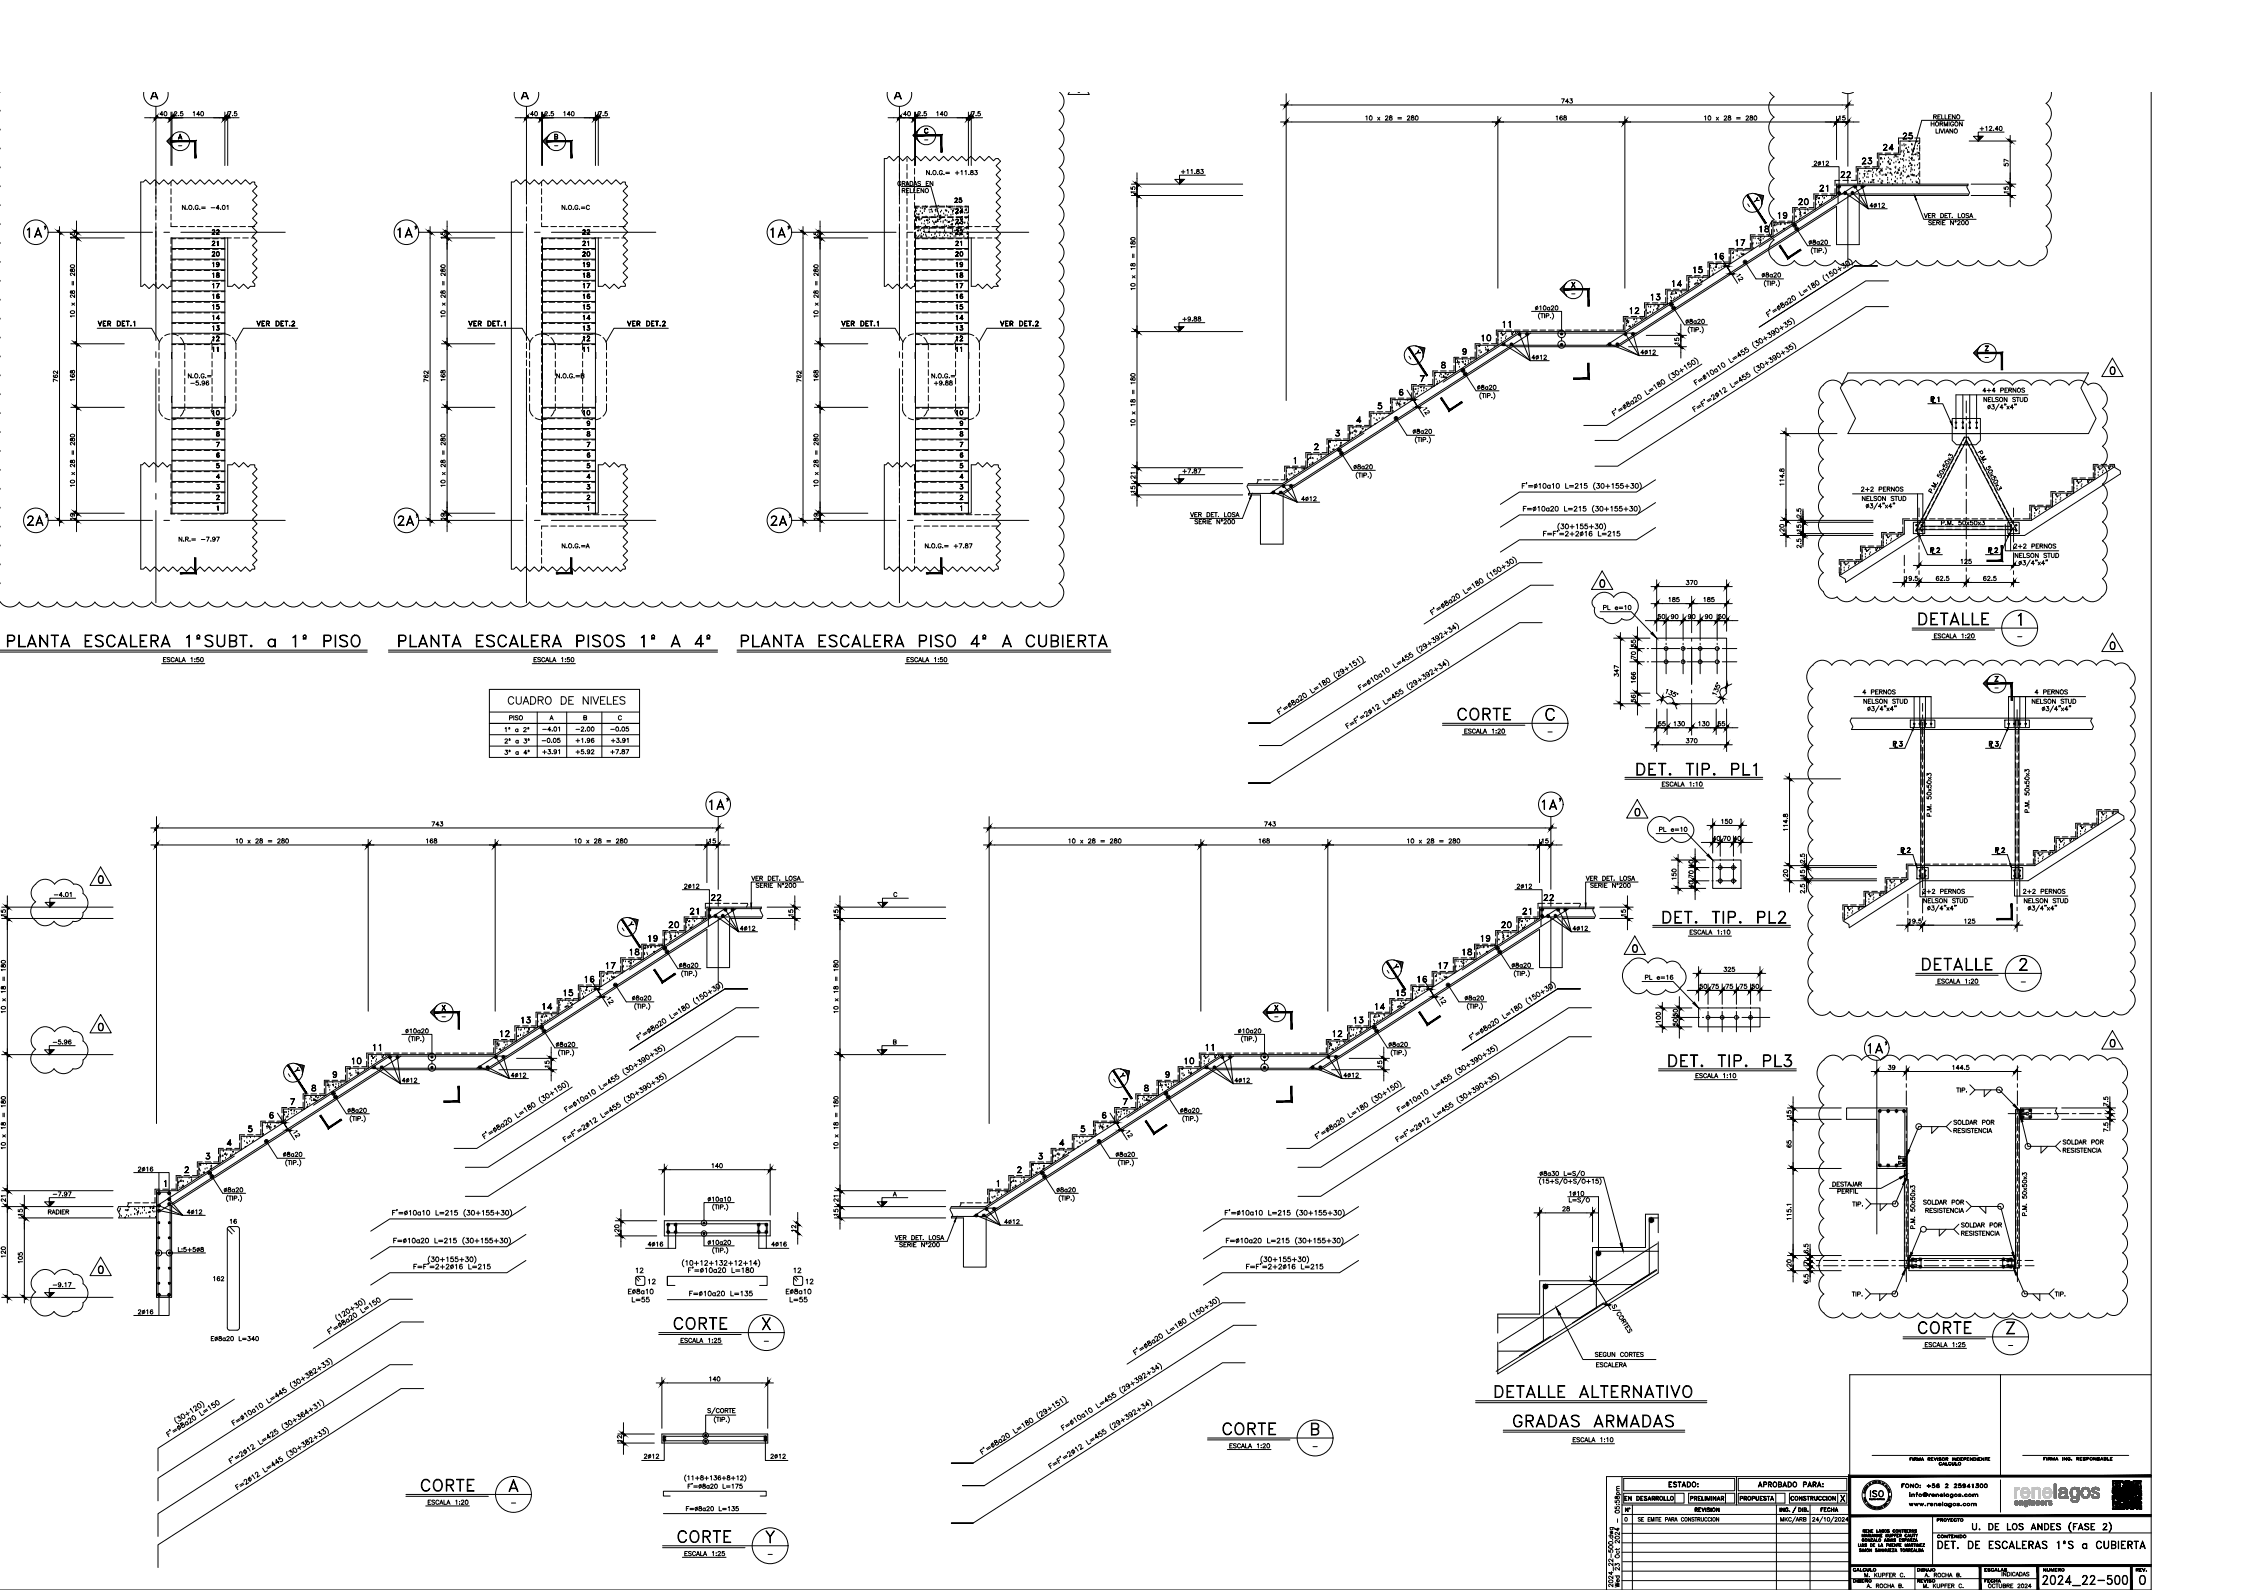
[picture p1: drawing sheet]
<svg xmlns="http://www.w3.org/2000/svg" width="1189mm" height="841mm" viewBox="0 0 1189 841" stroke-linecap="round" stroke-linejoin="round" font-family="sans-serif">
<defs><g id="words">
<g font-size="10.6">
<text x="770" y="382">CORTE</text>
<text x="865" y="411">DET. TIP. PL1</text>
<text x="879" y="490">DET. TIP. PL2</text>
<text x="1016" y="514">DETALLE</text>
<text x="882" y="566">DET. TIP. PL3</text>
<text x="356" y="704">CORTE</text>
<text x="1014" y="707">CORTE</text>
<text x="790" y="740">DETALLE ALTERNATIVO</text>
<text x="646" y="760">CORTE</text>
<text x="800" y="756">GRADAS ARMADAS</text>
<text x="222" y="790">CORTE</text>
</g>
<g font-size="10.1">
<text x="13" y="127">1A'</text>
<text x="210" y="127">1A'</text>
<text x="407" y="127">1A'</text>
<text x="13" y="279">2A'</text>
<text x="210" y="279">2A'</text>
<text x="407" y="279">2A'</text>
<text x="1014" y="332">DETALLE</text>
<text x="3" y="343">PLANTA ESCALERA 1ºSUBT. a 1º PISO</text>
<text x="210" y="343">PLANTA ESCALERA PISOS 1º A 4º</text>
<text x="391" y="343">PLANTA ESCALERA PISO 4º A CUBIERTA</text>
<text x="375" y="429">1A'</text>
<text x="815" y="429">1A'</text>
<text x="987" y="558">1A'</text>
<text x="358" y="817">CORTE</text>
</g>
<text font-size="9.3" x="1080" y="840">2024_22-500</text>
<text font-size="7.9" x="1024" y="821">DET. DE ESCALERAS 1ºS a CUBIERTA</text>
<text font-size="7.5" x="268" y="374">CUADRO DE NIVELES</text>
<g font-size="7.1">
<text x="79" y="54">A'</text>
<text x="275" y="54">A'</text>
<text x="472" y="54">A'</text>
<text x="951" y="110">20</text>
<text x="353" y="492">20</text>
<text x="794" y="492">20</text>
<text x="829" y="638">L=S/O</text>
</g>
<g font-size="6.6">
<text x="1006" y="75">25</text>
<text x="996" y="81">24</text>
<text x="984" y="88">23</text>
<text x="973" y="95">22</text>
<text x="962" y="102">21</text>
<text x="940" y="117">19</text>
<text x="930" y="124">18</text>
<text x="918" y="131">17</text>
<text x="906" y="138">16</text>
<text x="895" y="146">15</text>
<text x="884" y="153">14</text>
<text x="873" y="160">13</text>
<text x="861" y="167">12</text>
<text x="794" y="174">11</text>
<text x="783" y="182">10</text>
<text x="375" y="478">22</text>
<text x="816" y="478">22</text>
<text x="364" y="485">21</text>
<text x="805" y="485">21</text>
<text x="342" y="499">19</text>
<text x="783" y="499">19</text>
<text x="333" y="506">18</text>
<text x="773" y="506">18</text>
<text x="320" y="514">17</text>
<text x="761" y="514">17</text>
<text x="309" y="521">16</text>
<text x="749" y="521">16</text>
<text x="297" y="528">15</text>
<text x="738" y="528">15</text>
<text x="286" y="535">14</text>
<text x="727" y="535">14</text>
<text x="275" y="542">13</text>
<text x="716" y="542">13</text>
<text x="264" y="550">12</text>
<text x="704" y="550">12</text>
<text x="197" y="557">11</text>
<text x="637" y="557">11</text>
<text x="186" y="564">10</text>
<text x="626" y="564">10</text>
<text x="989" y="793">ISO</text>
</g>
<g font-size="6.2">
<text x="816" y="285">F=F'=2+2%%C16 L=215</text>
<text x="218" y="672">F=F'=2+2%%C16 L=215</text>
<text x="659" y="672">F=F'=2+2%%C16 L=215</text>
<text x="882" y="788">ESTADO:</text>
<text x="930" y="788">APROBADO PARA:</text>
</g>
<g font-size="5.7">
<text x="722" y="65">10 x 28 = 280</text>
<text x="822" y="65">168</text>
<text x="901" y="65">10 x 28 = 280</text>
<text x="972" y="65">15</text>
<text x="1064" y="89" transform="rotate(-90 1064 89)">57</text>
<text x="1064" y="103" transform="rotate(-90 1064 103)">15</text>
<text x="296" y="112">N.O.G.=C</text>
<text x="504" y="108">25</text>
<text x="505" y="114">24</text>
<text x="505" y="120">23</text>
<text x="111" y="125">22</text>
<text x="307" y="125">22</text>
<text x="505" y="125">22</text>
<text x="111" y="131">21</text>
<text x="307" y="131">21</text>
<text x="434" y="127" transform="rotate(-90 434 127)">15</text>
<text x="505" y="131">21</text>
<text x="111" y="137">20</text>
<text x="307" y="137">20</text>
<text x="505" y="137">20</text>
<text x="111" y="143">19</text>
<text x="308" y="143">19</text>
<text x="505" y="143">19</text>
<text x="111" y="153">17</text>
<text x="308" y="153">17</text>
<text x="505" y="153">17</text>
<text x="111" y="159">16</text>
<text x="308" y="159">16</text>
<text x="505" y="159">16</text>
<text x="111" y="165">15</text>
<text x="308" y="165">15</text>
<text x="505" y="165">15</text>
<text x="51" y="174">VER DET.1</text>
<text x="111" y="170">14</text>
<text x="135" y="174">VER DET.2</text>
<text x="247" y="174">VER DET.1</text>
<text x="308" y="170">14</text>
<text x="331" y="174">VER DET.2</text>
<text x="434" y="169" transform="rotate(-90 434 169)">10 x 28 = 280</text>
<text x="444" y="174">VER DET.1</text>
<text x="505" y="170">14</text>
<text x="528" y="174">VER DET.2</text>
<text x="111" y="176">13</text>
<text x="308" y="176">13</text>
<text x="505" y="176">13</text>
<text x="111" y="182">12</text>
<text x="308" y="182">12</text>
<text x="505" y="182">12</text>
<text x="748" y="189">Y</text>
<text x="228" y="203" transform="rotate(-90 228 203)">762</text>
<text x="434" y="202" transform="rotate(-90 434 202)">168</text>
<text x="1048" y="209">4+4 PERNOS</text>
<text x="1049" y="214">NELSON STUD</text>
<text x="111" y="221">10</text>
<text x="308" y="221">10</text>
<text x="505" y="221">10</text>
<text x="434" y="259" transform="rotate(-90 434 259)">10 x 28 = 280</text>
<text x="434" y="276" transform="rotate(-90 434 276)">19</text>
<text x="1026" y="279">P.M. 50x50x3</text>
<text x="954" y="282" transform="rotate(-90 954 282)">15</text>
<text x="847" y="324">PL e=10</text>
<text x="882" y="320">185</text>
<text x="901" y="320">185</text>
<text x="86" y="351">ESCALA 1:50</text>
<text x="282" y="351">ESCALA 1:50</text>
<text x="479" y="351">ESCALA 1:50</text>
<text x="266" y="388">1º a 2º</text>
<text x="286" y="388">-4.01</text>
<text x="304" y="388">-2.00</text>
<text x="322" y="388">-0.05</text>
<text x="877" y="385">55</text>
<text x="885" y="385">130</text>
<text x="898" y="385">130</text>
<text x="908" y="385">55</text>
<text x="266" y="394">2º a 3º</text>
<text x="286" y="394">-0.05</text>
<text x="304" y="394">+1.96</text>
<text x="322" y="394">+3.91</text>
<text x="266" y="400">3º a 4º</text>
<text x="286" y="400">+3.91</text>
<text x="304" y="400">+5.92</text>
<text x="322" y="400">+7.87</text>
<text x="1075" y="431" transform="rotate(-90 1075 431)">P.M. 50x50x3</text>
<text x="947" y="441" transform="rotate(-90 947 441)">114.8</text>
<text x="124" y="447">10 x 28 = 280</text>
<text x="225" y="447">168</text>
<text x="303" y="447">10 x 28 = 280</text>
<text x="374" y="447">15</text>
<text x="565" y="447">10 x 28 = 280</text>
<text x="665" y="447">168</text>
<text x="744" y="447">10 x 28 = 280</text>
<text x="815" y="447">15</text>
<text x="906" y="446">40</text>
<text x="911" y="446">70</text>
<text x="917" y="446">40</text>
<text x="947" y="465" transform="rotate(-90 947 465)">20</text>
<text x="4" y="486" transform="rotate(-90 4 486)">15</text>
<text x="421" y="486" transform="rotate(-90 421 486)">15</text>
<text x="861" y="486" transform="rotate(-90 861 486)">15</text>
<text x="332" y="491">Y</text>
<text x="1009" y="490">19.5</text>
<text x="1024" y="521">ESCALA 1:20</text>
<text x="899" y="524">50</text>
<text x="905" y="524">75</text>
<text x="912" y="524">75</text>
<text x="920" y="524">75</text>
<text x="926" y="524">50</text>
<text x="4" y="537" transform="rotate(-90 4 537)">10 x 18 = 180</text>
<text x="880" y="542" transform="rotate(-90 880 542)">100</text>
<text x="592" y="571">Y</text>
<text x="949" y="592" transform="rotate(-90 949 592)">15</text>
<text x="4" y="609" transform="rotate(-90 4 609)">10 x 18 = 180</text>
<text x="949" y="608" transform="rotate(-90 949 608)">65</text>
<text x="4" y="637" transform="rotate(-90 4 637)">21</text>
<text x="25" y="643">RADIER</text>
<text x="329" y="653" transform="rotate(-90 329 653)">20</text>
<text x="4" y="666" transform="rotate(-90 4 666)">120</text>
<text x="949" y="671" transform="rotate(-90 949 671)">20</text>
<text x="336" y="675">12</text>
<text x="419" y="675">12</text>
<text x="342" y="680">12</text>
<text x="426" y="680">12</text>
<text x="364" y="687">F=%%C10a20 L=135</text>
<text x="334" y="690">L=55</text>
<text x="417" y="690">L=55</text>
<text x="1018" y="714">ESCALA 1:25</text>
<text x="843" y="719">SEGUN CORTES</text>
<text x="330" y="764" transform="rotate(-90 330 764)">12</text>
<text x="1009" y="793">info@renelagos.com</text>
<text x="1009" y="798">www.renelagos.com</text>
</g>
<g font-size="5.3">
<text x="825" y="56">743</text>
<text x="84" y="62">40</text>
<text x="101" y="62">140</text>
<text x="280" y="62">40</text>
<text x="297" y="62">140</text>
<text x="477" y="62">40</text>
<text x="495" y="62">140</text>
<text x="1047" y="70">+12.40</text>
<text x="489" y="93">N.O.G.= +11.83</text>
<text x="624" y="93">+11.83</text>
<text x="602" y="103" transform="rotate(-90 602 103)">15</text>
<text x="927" y="108">Y</text>
<text x="41" y="127" transform="rotate(-90 41 127)">15</text>
<text x="237" y="127" transform="rotate(-90 237 127)">15</text>
<text x="111" y="148">18</text>
<text x="308" y="148">18</text>
<text x="505" y="148">18</text>
<text x="602" y="155" transform="rotate(-90 602 155)">10 x 18 = 180</text>
<text x="41" y="169" transform="rotate(-90 41 169)">10 x 28 = 280</text>
<text x="237" y="169" transform="rotate(-90 237 169)">10 x 28 = 280</text>
<text x="625" y="171">+9.88</text>
<text x="889" y="183" transform="rotate(-90 889 183)">15</text>
<text x="111" y="187">11</text>
<text x="308" y="187">11</text>
<text x="505" y="187">11</text>
<text x="32" y="203" transform="rotate(-90 32 203)">762</text>
<text x="41" y="202" transform="rotate(-90 41 202)">168</text>
<text x="237" y="202" transform="rotate(-90 237 202)">168</text>
<text x="294" y="201">N.O.G.=B</text>
<text x="425" y="203" transform="rotate(-90 425 203)">762</text>
<text x="602" y="226" transform="rotate(-90 602 226)">10 x 18 = 180</text>
<text x="625" y="252">+7.87</text>
<text x="602" y="254" transform="rotate(-90 602 254)">21</text>
<text x="945" y="258" transform="rotate(-90 945 258)">114.8</text>
<text x="41" y="259" transform="rotate(-90 41 259)">10 x 28 = 280</text>
<text x="237" y="259" transform="rotate(-90 237 259)">10 x 28 = 280</text>
<text x="602" y="262" transform="rotate(-90 602 262)">15</text>
<text x="984" y="261">2+2 PERNOS</text>
<text x="985" y="266">NELSON STUD</text>
<text x="41" y="276" transform="rotate(-90 41 276)">19</text>
<text x="237" y="276" transform="rotate(-90 237 276)">19</text>
<text x="94" y="288">N.R.= -7.97</text>
<text x="945" y="282" transform="rotate(-90 945 282)">20</text>
<text x="297" y="291">N.O.G.=A</text>
<text x="489" y="291">N.O.G.= +7.87</text>
<text x="1065" y="291">2+2 PERNOS</text>
<text x="1037" y="299">125</text>
<text x="1065" y="296">NELSON STUD</text>
<text x="891" y="310">370</text>
<text x="1007" y="308">19.5</text>
<text x="1023" y="308">62.5</text>
<text x="1048" y="308">62.5</text>
<text x="876" y="328">50</text>
<text x="883" y="328">90</text>
<text x="892" y="328">90</text>
<text x="901" y="328">90</text>
<text x="908" y="328">50</text>
<text x="1023" y="339">ESCALA 1:20</text>
<text x="866" y="343" transform="rotate(-90 866 343)">55</text>
<text x="866" y="350" transform="rotate(-90 866 350)">70</text>
<text x="858" y="359" transform="rotate(-90 858 359)">347</text>
<text x="866" y="362" transform="rotate(-90 866 362)">166</text>
<text x="985" y="368">4 PERNOS</text>
<text x="1076" y="368">4 PERNOS</text>
<text x="866" y="373" transform="rotate(-90 866 373)">56</text>
<text x="985" y="373">NELSON STUD</text>
<text x="1074" y="373">NELSON STUD</text>
<text x="269" y="382">PISO</text>
<text x="774" y="389">ESCALA 1:20</text>
<text x="891" y="394">370</text>
<text x="879" y="417">ESCALA 1:10</text>
<text x="910" y="437">150</text>
<text x="1023" y="433" transform="rotate(-90 1023 433)">P.M. 50x50x3</text>
<text x="228" y="438">743</text>
<text x="668" y="438">743</text>
<text x="877" y="441">PL e=10</text>
<text x="897" y="460" transform="rotate(-90 897 460)">40</text>
<text x="888" y="466" transform="rotate(-90 888 466)">150</text>
<text x="897" y="465" transform="rotate(-90 897 465)">70</text>
<text x="956" y="465" transform="rotate(-90 956 465)">15</text>
<text x="897" y="471" transform="rotate(-90 897 471)">40</text>
<text x="1016" y="474">2+2 PERNOS</text>
<text x="1070" y="474">2+2 PERNOS</text>
<text x="28" y="476">-4.01</text>
<text x="1017" y="479">NELSON STUD</text>
<text x="1070" y="479">NELSON STUD</text>
<text x="444" y="486" transform="rotate(-90 444 486)">15</text>
<text x="1039" y="490">125</text>
<text x="893" y="495">ESCALA 1:10</text>
<text x="737" y="513">Y</text>
<text x="911" y="515">325</text>
<text x="870" y="519">PL e=16</text>
<text x="444" y="537" transform="rotate(-90 444 537)">10 x 18 = 180</text>
<text x="889" y="539" transform="rotate(-90 889 539)">50</text>
<text x="889" y="544" transform="rotate(-90 889 544)">50</text>
<text x="27" y="554">-5.96</text>
<text x="155" y="568">Y</text>
<text x="292" y="566" transform="rotate(-90 292 566)">15</text>
<text x="732" y="566" transform="rotate(-90 732 566)">15</text>
<text x="998" y="567">39</text>
<text x="1032" y="567">144.5</text>
<text x="896" y="571">ESCALA 1:10</text>
<text x="1033" y="596">SOLDAR POR</text>
<text x="444" y="609" transform="rotate(-90 444 609)">10 x 18 = 180</text>
<text x="1091" y="611">RESISTENCIA</text>
<text x="1091" y="606">SOLDAR POR</text>
<text x="376" y="619">140</text>
<text x="27" y="634">-7.97</text>
<text x="444" y="637" transform="rotate(-90 444 637)">21</text>
<text x="826" y="642">28</text>
<text x="1017" y="638">SOLDAR POR</text>
<text x="13" y="644" transform="rotate(-90 13 644)">15</text>
<text x="444" y="644" transform="rotate(-90 444 644)">15</text>
<text x="1074" y="644" transform="rotate(-90 1074 644)">P.M. 50x50x3</text>
<text x="121" y="648">16</text>
<text x="422" y="653" transform="rotate(-90 422 653)">12</text>
<text x="1014" y="651" transform="rotate(-90 1014 651)">P.M. 50x50x3</text>
<text x="1037" y="650">SOLDAR POR</text>
<text x="13" y="669" transform="rotate(-90 13 669)">105</text>
<text x="27" y="682">-9.17</text>
<text x="112" y="679">162</text>
<text x="359" y="711">ESCALA 1:25</text>
<text x="844" y="724">ESCALERA</text>
<text x="375" y="732">140</text>
<text x="650" y="767">ESCALA 1:20</text>
<text x="831" y="764">ESCALA 1:10</text>
<text x="1005" y="788">FONO: +56 2 25941300</text>
<text x="226" y="797">ESCALA 1:20</text>
<text x="859" y="795">EN DESARROLLO</text>
<text x="894" y="795">PRELIMINAR</text>
<text x="920" y="795">PROPUESTA</text>
<text x="947" y="795">CONSTRUCCION</text>
<text x="963" y="801">FECHA</text>
<text x="362" y="824">ESCALA 1:25</text>
<text x="986" y="835">M. KUPFER C.</text>
<text x="1017" y="835">A. ROCHA B.</text>
<text x="987" y="841">A. ROCHA B.</text>
<text x="1017" y="841">M. KUPFER C.</text>
<text x="1051" y="841">OCTUBRE 2024</text>
</g>
<g font-size="4.9">
<text x="1024" y="806">PROYECTO</text>
<text x="980" y="838">DISEÑO</text>
</g>
<g font-size="4.4">
<text x="954" y="670">7</text>
<text x="1081" y="774">FIRMA ING. RESPONSABLE</text>
<text x="1024" y="815">CONTENIDO</text>
<text x="980" y="832">CALCULO</text>
<text x="1014" y="832">DIBUJO</text>
<text x="1049" y="832">ESCALAS</text>
<text x="1080" y="832">NUMERO</text>
<text x="1129" y="832">REV.</text>
<text x="1014" y="838">REVISO</text>
<text x="1049" y="838">FECHA</text>
</g>
<g font-size="3.5">
<text x="986" y="796">E</text>
<text x="988" y="798">G</text>
<text x="996" y="798">0</text>
<text x="989" y="799">S</text>
<text x="994" y="799">E</text>
<text x="996" y="798">9</text>
</g>
<text font-size="3.1" x="997" y="797">1</text>
<g font-size="2.6">
<text x="569" y="50">0</text>
<text x="488" y="75">-</text>
<text x="93" y="78">-</text>
<text x="292" y="78">-</text>
<text x="831" y="157">-</text>
<text x="1050" y="190">-</text>
<text x="1067" y="338">-</text>
<text x="1054" y="365">-</text>
<text x="818" y="388">-</text>
<text x="1069" y="521">-</text>
<text x="233" y="539">-</text>
<text x="673" y="539">-</text>
<text x="404" y="711">-</text>
<text x="1062" y="713">-</text>
<text x="694" y="767">-</text>
<text x="270" y="796">-</text>
<text x="998" y="796">:</text>
<text x="998" y="793">1</text>
<text x="405" y="823">-</text>
</g>
</g></defs>
<!-- layer: RLE-FIRMA CALCULISTA -->
<path d="M1138 727h-80v54M1070 770h56" fill="none" stroke="#000" stroke-width=".53"/>
<!-- layer: RLA-FORMATO -->
<g fill="none" stroke="#000" stroke-width=".53">
<path d="M1138 49v792h-1138M855 797v1h1a.8 .8 0 0 1-1-1 1 1 0 0 1 2 0 .8 .8 0 0 1-1 1M855 794v1h1a.8 .8 0 0 1-1-1 1 1 0 0 1 2 0 .8 .8 0 0 1-1 1M855 792v1a.9 .9 0 0 1 1-1 .9 .9 0 0 1 1 0v1a1.1 1.1 0 0 1-2 0 1.1 1.1 0 0 1 0-2zM855 789h2M855 791h3M855 796h.1M856 791a.7 .7 0 0 1 0-1 .7 .7 0 0 1 1 0 .7 .7 0 0 1-1 1M857 796h.1M857 787l-2 1 1 1M857 786h-2l1 1M858 796h121"/>
<path d="M858 781v60M859 790h32v5h-32M859 782h59v7h-59zM860 798l1 1v-1v2l-1-2v2zM864 796v45M893 790h25v5h-25M897 798h1v1h-1l1-1h-1v2zM897 799l1 1v-1M899 798h1zM899 798v2h1l-1-1M899 799h.1M900 798l1 1 1-1-1 2z"/>
<path d="M902 798l1 2zM903 798h2h-2l1 1h-1h1zM905 798v2zM908 798l1 1 1-1v2l-2-2v2zM919 781v15M920 790h24v5h-24zM920 782h57v7h-57zM940 796v45M942 798v2zM943 798l1 1v-1v2l-1-2v2zM945 798h1h-1v1h1a.7 .7 0 0 1-1 1 .7 .7 0 0 1 0-1zM947 799h.1"/>
<path d="M947 790h30v5h-30M950 797l-2 3zM952 798h1v1l-1 1zM952 798a1 1 0 0 1 1 0 1 1 0 0 1-1 1zM954 798v2zM955 798h1v1l-1 1zM955 798h1l-1 1h1h-1M957 799h.1M958 796v45M979 781h-129v60M986 789v1M986 789h1"/>
<path d="M986 788l1 1M987 787l-1 1M989 786h.1M990 784l-1 1h1M990 785h-1M991 784h.1M992 784h-1M992 784h-1h1M992 784h.1M993 784h.1M994 784h.1M995 784v1v-1"/>
<path d="M996 784v1zM997 785h.1M997 785h-1h1M999 789h1zM1058 783v17M851 820v1h1a.8 .8 0 0 1 0-1 .8 .8 0 0 1 1 0 .8 .8 0 0 1 0 1M851 812h2M852 810h1l-1 1h1l-1 1M852 808h2v1M852 812a.7 .7 0 0 0 0 1 .7 .7 0 0 0 1 0 .7 .7 0 0 0 0-1M852 808a.7 .7 0 0 0 0 1 .7 .7 0 0 0 1 0 .7 .7 0 0 0 0-1M853 815h.1"/>
<path d="M855 819v1M856 803v2M856 808v2l-1-1h2M857 819l-1 1h-1M857 815v1l-2-1v1M857 810v2l-2-1v1M858 811h121M858 806h121M858 801h121M858 816h121M983 817v1h1h-1zM984 819h1h-1l1 2h-1h1z"/>
<path d="M984 817l1 1v-1v1zM985 811l1 2v-2v2v-1v1l-1-1v1zM985 819v2zM986 814h-1l1 1h-1zM986 809h1l-1 1h1l-1-1v2zM986 819l1 2v-2v2v-1v1l-1-1v1zM986 817v1zM986 810l1 1zM987 817h1h-1v1h1zM987 813h1M987 809h1h-1v2h1l-1-1M987 810h1z"/>
<path d="M987 811l1 2-1-1v1zM988 811l1 1h-1h1h-1v1zM988 814l1 1v-1v1l-1-1v1zM989 809v1l1-1v2l-1-2v2zM989 812v1zM989 819l1 2v-2v2l-1-2v2zM990 817h1l-1 1zM990 817v1zM990 811v2zM990 809h1h-1v2h1l-1-1M990 810h1zM990 813h1"/>
<path d="M991 814l-1 1h1h-1l1-1h-1h1M991 811v2v-1l-1 1zM991 817h1zM991 817v1M991 817h1h-1M991 818h1zM991 815h1M992 814v1v-1l-1 1zM992 811l1 2v-2v2l-1-1v1zM992 819h1h-1l1 2h-1h1zM993 814v1h1h-1zM993 809v1l1 1h-1z"/>
<path d="M993 811l1 2v-2v2v-1l-1 1zM994 817v1h1h-1zM994 819l1 2-1-2v2zM994 810h1M995 809v2v-2l-1 2zM995 812l1-1h-1v2M995 812h1zM995 813h1zM995 819l1 2v-2v2l-1-2v2zM995 818h1M996 817v1v-1l-1 1zM996 809h1h-1v1h1l-1 1v-1z"/>
<path d="M997 819v2zM997 820h1M997 815h1M998 814v1v-1l-1 1zM998 819v2zM998 811v2zM998 817h1h-1v1zM998 812l1 1zM998 817h1h-1M998 819l1 2v-2v2h-1zM999 814v1v-1v1zM999 809h1h-1v1h1z"/>
<path d="M999 811l-1 1zM999 815h.1M999 811l1 2v-2v2h-1zM999 817l1 1v-1v1h-1zM1000 819h1h-1v2h1h-1zM1000 814v1zM1000 820h.1M1001 815h.1M1001 811l1 1h-1h1h-1v1zM1001 817h1zM1001 817v1M1001 814l1 1-1-1-1 1z"/>
<path d="M1001 817h.1M1001 818h1zM1002 809h1l-1 1h1l-1 1v-1zM1002 814h1h-1l1 1h-1h1zM1002 819h-1h1l-1 2M1002 819l-1 2M1002 817l1 1v-1v1l-1-1v1zM1002 811h1l-1 1v1zM1002 812h1zM1003 819l1 2-1-2v2zM1004 811h1l-1 1v1h1h-1zM1004 812h.1"/>
<path d="M1004 817h1zM1004 817v1zM1005 809l1 1v-1v2l-1-2v2zM1005 811l1 1h-1h1h-1v1zM1005 814h1h-1v1M1005 815h.1M1005 815h1zM1005 817h1zM1005 817v1M1005 817h1h-1M1005 818h1zM1005 819h1z"/>
<path d="M1005 812l1 1v-1M1006 819v2v-2M1006 809h1zM1006 814h1h-1l1 1h-1h1zM1007 809v2zM1007 809h1v1v-1v2zM1008 814h1l-1 1 1-1h-1v1zM1008 810v1zM1008 817l1 1v-1v1v-1v1l-1-1v1zM1008 812h1h-1l1 1h-1zM1008 819l1 1h-1h1l-1-1v2zM1009 809h1h-1v2h1l-1-1"/>
<path d="M1009 810h.1M1009 815h1M1009 813h1M1010 814v1v-1l-1 1zM1010 818h1M1010 819l1 1h-1h1l-1-1v2zM1010 811v2v-1l-1 1zM1010 817l1 1-1-1v1zM1010 809h1l-1 1h1l-1-1v2zM1011 814h1l-1 1v-1v1zM1011 810v1v-1M1011 811v2l1-2v2h-1z"/>
<path d="M1011 815h1zM1011 817h1h-1v1v-1h1h-1M1011 819h1h-1v2h1h-1M1011 820h1zM1012 817v1zM1012 810h1M1012 815h1zM1012 809l1 2-1-2v2zM1012 811l1 1zM1012 817h1zM1013 812v1zM1013 817v1v-1"/>
<path d="M1013 814h-1h1l-1 1M1013 814l-1 1M1013 819l1 2-1-2-1 2zM1013 809h1h-1l1 1h-1h1zM1013 815h1M1014 811v1l1-1-1 2zM1014 817v1zM1014 814v1v-1l-1 1zM1014 819v2h1h-1zM1014 817l1 1v-1v1l-1-1v1zM1015 819l1 1v1h-1zM1015 819l1 1h-1l1 1h-1"/>
<path d="M1016 817h1zM1016 817v1M1016 817h.1M1016 818h1zM1017 819l1 2-1-2v2zM1017 817h1l-1 1h1h-1l1-1zM1023 802v26M1023 811h115M852 822v2M853 831v2l-2-1h2M853 838v1l-1-1-1 1h1M853 834v1l-1-1-1 1h1"/>
<path d="M853 827v1l-1-1-1 1h1M853 825v1l-1-1-1 1h1M854 829v2M855 837l2 1h-2l2 1h-2M855 828v-1v1a.7 .7 0 0 1 1-1 .7 .7 0 0 1 1 1 .7 .7 0 0 1-1 0M855 834h2M856 834a.7 .7 0 0 0 0 1 .7 .7 0 0 0 1 0 .7 .7 0 0 0-1-1M856 820a.7 .7 0 0 0 0 1 .7 .7 0 0 0 1 0 .7 .7 0 0 0-1-1M856 835a1.1 1.1 0 0 1 1 2 .7 .7 0 0 1-1 0 1 1 0 0 1 0-2v2M857 829v2l-2-2v1M858 831h121M858 821h121"/>
<path d="M858 836h121M859 826h120M979 835h99M994 820h1M1001 821h1h-1M1003 820h1M1009 820v1zM1010 820l1 1zM1013 820h.1M1013 828v13M1017 820h1M1066 832a.7 .7 0 0 0-1 0v1a.7 .7 0 0 0 0 1 .7 .7 0 0 0 1-1"/>
<path d="M1067 834v-2l1 2M1067 833h1M1069 832h1v2h-1zM1070 834l1-2 1 2M1071 833h1M1074 832h-2l2 1-1 1-1-1"/>
<circle cx="856" cy="800" r="1"/>
<circle cx="862" cy="798" r=".3"/>
<circle cx="862" cy="798" r=".2"/>
<circle cx="907" cy="798" r=".8"/>
<circle cx="907" cy="798" r=".9"/>
<circle cx="993" cy="791" r="8"/>
<circle cx="993" cy="791" r="6"/>
<circle cx="994" cy="784" r=".3"/>
<circle cx="852" cy="816" r="1"/>
<circle cx="852" cy="818" r="1"/>
<circle cx="856" cy="813" r="1"/>
<circle cx="987" cy="815" r=".6"/>
<circle cx="987" cy="815" r=".7"/>
<circle cx="988" cy="820" r=".7"/>
<circle cx="988" cy="820" r=".6"/>
<circle cx="995" cy="815" r=".6"/>
<circle cx="995" cy="815" r=".7"/>
<circle cx="998" cy="810" r=".7"/>
<circle cx="998" cy="810" r=".6"/>
<circle cx="1004" cy="810" r=".6"/>
<circle cx="1004" cy="810" r=".7"/>
<circle cx="1007" cy="820" r=".6"/>
<circle cx="1007" cy="820" r=".7"/>
<circle cx="852" cy="836" r="1"/>
<circle cx="856" cy="823" r="1"/>
</g>
<g fill="#000" stroke="#000" stroke-width=".53">
<path d="M979 781h159v-1zM978 780h160l-159 1zM978 780l1 61v-60zM978 780l1 61h-1z"/>
<path d="M979 802h159v-1zM979 801h159l-159 1z"/>
<path d="M979 829h159v-1zM979 828h159l-159 1z"/>
<path d="M1047 828v13h1zM1047 828h1v13z"/>
<path d="M1078 828v13h1zM1078 828h1v13z"/>
<path d="M1127 828v13h1zM1127 828h1v13z"/>
</g>
<!-- layer: QR -->
<g fill="#000" stroke="#000" stroke-width=".53">
<path d="M1118 783h4zM1118 798h4zM1118 794h4zM1118 787h4zM1118 791h1zM1118 790h1zM1119 785h2zM1119 792h1zM1119 790h1zM1119 795h2zM1119 791h1zM1119 789h1z"/>
<path d="M1120 790h1zM1120 793h1zM1120 792h1zM1120 789h1zM1120 788h1zM1121 792h1zM1121 789h1zM1121 793h1zM1121 790h1zM1121 791h1zM1122 793h1zM1122 789h1z"/>
<path d="M1122 790h1zM1123 789h1zM1123 790h1zM1123 786h1zM1123 784h1zM1123 791h1zM1123 796h1zM1123 798h1zM1123 797h1zM1124 790h1zM1124 788h1zM1124 783h1z"/>
<path d="M1124 792h1zM1124 794h1zM1124 795h1zM1124 797h1zM1125 790h1zM1125 787h1zM1125 785h1zM1125 792h1zM1125 783h1zM1125 794h1zM1125 795h1zM1125 791h1z"/>
<path d="M1125 793h1zM1125 796h1zM1125 798h1zM1125 789h1zM1126 793h1zM1126 786h1zM1126 784h1zM1126 792h1zM1126 791h1zM1126 789h1zM1126 787h1zM1126 794h1z"/>
<path d="M1126 795h1zM1126 796h1zM1126 797h1zM1126 790h1zM1126 785h1zM1126 798h1zM1127 792h1zM1127 790h1zM1127 795h1zM1127 793h1zM1127 791h1zM1127 787h1z"/>
<path d="M1127 785h1zM1127 786h1zM1127 796h1zM1127 794h1zM1127 788h1zM1127 789h1zM1128 789h1zM1128 791h1zM1128 798h1zM1128 797h1zM1128 795h1zM1128 796h1z"/>
<path d="M1128 792h1zM1128 793h1zM1129 787h4zM1129 796h1zM1129 789h1zM1129 798h1zM1129 793h1zM1129 790h1zM1129 797h1zM1129 795h1zM1129 792h1zM1130 785h2z"/>
<path d="M1130 792h1zM1130 790h1zM1130 795h1zM1130 798h1zM1130 796h1zM1130 794h1zM1130 789h1zM1131 798h1zM1131 793h1zM1131 789h1zM1131 797h1zM1131 792h1z"/>
<path d="M1131 790h1z"/>
<path d="M1118 784v3v-3zM1118 784v3z"/>
<path d="M1118 795v3v-3zM1118 795v3z"/>
<path d="M1118 792v1zM1118 792v1z"/>
<path d="M1118 791v1zM1118 791v1z"/>
<path d="M1118 789v1zM1118 789v1z"/>
<path d="M1118 788v1zM1118 788v1z"/>
<path d="M1118 788h1zM1118 788h1z"/>
<path d="M1118 791h1zM1118 791h1z"/>
<path d="M1118 789h1zM1118 789h1zM1118 789h1z"/>
<path d="M1118 788h1zM1118 788h1z"/>
<path d="M1118 789h1zM1118 789h1z"/>
<path d="M1118 789h1zM1118 789h1z"/>
<path d="M1118 792h1zM1118 792h1z"/>
<path d="M1118 792h1zM1118 792h1z"/>
<path d="M1118 792h1zM1118 792h1z"/>
<path d="M1118 792h1zM1118 792h1z"/>
<path d="M1118 791h1zM1118 791h1z"/>
<path d="M1118 792h1zM1118 792h1z"/>
<path d="M1118 792h1zM1118 792h1z"/>
<path d="M1118 791h1zM1118 791h1z"/>
<path d="M1118 791h1zM1118 791h1zM1118 791h1zM1118 791h1z"/>
<path d="M1118 791h1zM1118 791h1z"/>
<path d="M1118 790h1zM1118 790h1z"/>
<path d="M1118 790h1zM1118 790h1z"/>
<path d="M1118 790h1zM1118 790h1z"/>
<path d="M1118 790h1zM1118 790h1z"/>
<path d="M1118 789h1zM1118 789h1z"/>
<path d="M1118 790h1zM1118 790h1z"/>
<path d="M1118 790h1zM1118 790h1z"/>
<path d="M1118 788h1zM1118 788h1z"/>
<path d="M1118 788h1zM1118 788h1z"/>
<path d="M1118 788l1 1zM1118 788l1 1z"/>
<path d="M1118 789h1zM1118 789h1z"/>
<path d="M1118 789h1zM1118 789h1z"/>
<path d="M1118 789h1zM1118 789h1z"/>
<path d="M1118 792h1zM1118 792h1z"/>
<path d="M1118 792h1zM1118 792h1z"/>
<path d="M1118 792h1zM1118 792h1z"/>
<path d="M1118 792h1zM1118 792h1z"/>
<path d="M1118 792h1zM1118 792h1z"/>
<path d="M1118 792h1zM1118 792h1z"/>
<path d="M1118 791h1zM1118 791h1z"/>
<path d="M1118 791h1zM1118 791h1z"/>
<path d="M1118 791l1 1zM1118 791l1 1z"/>
<path d="M1118 792h1zM1118 792h1zM1118 792h1zM1118 792h1z"/>
<path d="M1118 792h1zM1118 792h1z"/>
<path d="M1118 791h1zM1118 791h1z"/>
<path d="M1118 791h1zM1118 791h1z"/>
<path d="M1118 791h1zM1118 791h1z"/>
<path d="M1118 791h1zM1118 791h1z"/>
<path d="M1118 791h1zM1118 791h1zM1118 791h1zM1118 791h1z"/>
<path d="M1118 790h1zM1118 790h1z"/>
<path d="M1118 790h1zM1118 790h1z"/>
<path d="M1118 790h1zM1118 790h1z"/>
<path d="M1118 790h1zM1118 790h1z"/>
<path d="M1118 790h1zM1118 790h1z"/>
<path d="M1118 790h1zM1118 790h1z"/>
<path d="M1118 789h1zM1118 789h1z"/>
<path d="M1118 789l1 1zM1118 789l1 1z"/>
<path d="M1118 790h1zM1118 790h1z"/>
<path d="M1118 790h1zM1118 790h1zM1118 790h1zM1118 790h1z"/>
<path d="M1118 790h1zM1118 790h1z"/>
<path d="M1119 792h1zM1119 792h1z"/>
<path d="M1119 790h1zM1119 790h1z"/>
<path d="M1119 792h1zM1119 792h1z"/>
<path d="M1119 791h1zM1119 791h1z"/>
<path d="M1119 791h1zM1119 791h1z"/>
<path d="M1119 790h1zM1119 790h1z"/>
<path d="M1119 789h1zM1119 789h1z"/>
<path d="M1119 789h1zM1119 789h1z"/>
<path d="M1119 790h1zM1119 790h1z"/>
<path d="M1119 790h1zM1119 790h1z"/>
<path d="M1119 792h1zM1119 792h1zM1119 792h1zM1119 792h1z"/>
<path d="M1119 792h1zM1119 792h1zM1119 792h1z"/>
<path d="M1119 791h1zM1119 791h1z"/>
<path d="M1119 791h1zM1119 791h1z"/>
<path d="M1119 791h1zM1119 791h1z"/>
<path d="M1119 790h1zM1119 790h1zM1119 790h1zM1119 790h1z"/>
<path d="M1119 790h1zM1119 790h1zM1119 790h1z"/>
<path d="M1119 789h1zM1119 789h1z"/>
<path d="M1119 792h1zM1119 792h1z"/>
<path d="M1119 792h1zM1119 792h1z"/>
<path d="M1119 792h1zM1119 792h1z"/>
<path d="M1119 792h1zM1119 792h1z"/>
<path d="M1119 792h1zM1119 792h1zM1119 792h1zM1119 792h1z"/>
<path d="M1119 792h1zM1119 792h1z"/>
<path d="M1119 791h1zM1119 791h1zM1119 791h1zM1119 791h1z"/>
<path d="M1119 791h1zM1119 791h1z"/>
<path d="M1119 791h1zM1119 791h1z"/>
<path d="M1119 791h1zM1119 791h1z"/>
<path d="M1119 791h1zM1119 791h1z"/>
<path d="M1119 791h1zM1119 791h1z"/>
<path d="M1119 791h1zM1119 791h1z"/>
<path d="M1119 790h1zM1119 790h1z"/>
<path d="M1119 790h1zM1119 790h1z"/>
<path d="M1119 790h1zM1119 790h1z"/>
<path d="M1119 790h1zM1119 790h1z"/>
<path d="M1119 790h1zM1119 790h1zM1119 790h1zM1119 790h1z"/>
<path d="M1119 790h1zM1119 790h1z"/>
<path d="M1119 789h1zM1119 789h1z"/>
<path d="M1119 789h1zM1119 789h1z"/>
<path d="M1119 789l1 1zM1119 789l1 1z"/>
<path d="M1119 790h1zM1119 790h1z"/>
<path d="M1119 790h1zM1119 790h1zM1119 790h1zM1119 790h1z"/>
<path d="M1119 790h1zM1119 790h1z"/>
<path d="M1119 790h1zM1119 790h1z"/>
<path d="M1120 788v1zM1120 788v1z"/>
<path d="M1120 792v1zM1120 792v1z"/>
<path d="M1120 791v1zM1120 791v1z"/>
<path d="M1119 785h2zM1119 785h2z"/>
<path d="M1119 795h2zM1119 795h2z"/>
<path d="M1119 786h2zM1119 786h2z"/>
<path d="M1119 786h2zM1119 786h2z"/>
<path d="M1119 795h2zM1119 795h2z"/>
<path d="M1119 797h2zM1119 797h2z"/>
<path d="M1119 785h2zM1119 785h2z"/>
<path d="M1119 785h2zM1119 785h2zM1119 785h2z"/>
<path d="M1119 795h2zM1119 795h2zM1119 795h2z"/>
<path d="M1119 797h2zM1119 797h2z"/>
<path d="M1120 788h1zM1120 788h1zM1120 788h1z"/>
<path d="M1120 790h1zM1120 790h1zM1120 790h1z"/>
<path d="M1120 793h1zM1120 793h1zM1120 793h1z"/>
<path d="M1120 792h1zM1120 792h1zM1120 792h1z"/>
<path d="M1119 785h2zM1119 785h2zM1119 785h2z"/>
<path d="M1119 786h2zM1119 786h2z"/>
<path d="M1119 786h2zM1119 786h2z"/>
<path d="M1119 786h2zM1119 786h2z"/>
<path d="M1119 795h2zM1119 795h2z"/>
<path d="M1119 797h2zM1119 797h2z"/>
<path d="M1119 797h2zM1119 797h2z"/>
<path d="M1119 797h2zM1119 797h2z"/>
<path d="M1120 788h1zM1120 788h1zM1120 788h1zM1120 788h1z"/>
<path d="M1120 789h1zM1120 789h1z"/>
<path d="M1120 789h1zM1120 789h1z"/>
<path d="M1120 789h1zM1120 789h1z"/>
<path d="M1120 789h1zM1120 789h1z"/>
<path d="M1120 789h1zM1120 789h1z"/>
<path d="M1120 789h1zM1120 789h1zM1120 789h1zM1120 789h1z"/>
<path d="M1120 790h1zM1120 790h1z"/>
<path d="M1120 790h1zM1120 790h1z"/>
<path d="M1120 793h1zM1120 793h1zM1120 793h1zM1120 793h1z"/>
<path d="M1120 793h1zM1120 793h1z"/>
<path d="M1120 792h1zM1120 792h1z"/>
<path d="M1120 791h1zM1120 791h1z"/>
<path d="M1120 791h1zM1120 791h1z"/>
<path d="M1120 791h1zM1120 791h1zM1120 791h1zM1120 791h1z"/>
<path d="M1120 792h1zM1120 792h1z"/>
<path d="M1119 785h2zM1119 785h2z"/>
<path d="M1119 786h2zM1119 786h2z"/>
<path d="M1119 795h2zM1119 795h2z"/>
<path d="M1119 797h2zM1119 797h2z"/>
<path d="M1120 788h1zM1120 788h1z"/>
<path d="M1120 789h1zM1120 789h1z"/>
<path d="M1120 789h1zM1120 789h1z"/>
<path d="M1120 789h1zM1120 789h1zM1120 789h1z"/>
<path d="M1120 789h1zM1120 789h1z"/>
<path d="M1120 789h1zM1120 789h1zM1120 789h1z"/>
<path d="M1120 789h1zM1120 789h1zM1120 789h1z"/>
<path d="M1120 789h1zM1120 789h1z"/>
<path d="M1120 790h1zM1120 790h1z"/>
<path d="M1120 790h1zM1120 790h1z"/>
<path d="M1120 790h1zM1120 790h1z"/>
<path d="M1120 790h1zM1120 790h1z"/>
<path d="M1120 790h1zM1120 790h1z"/>
<path d="M1120 790h1zM1120 790h1zM1120 790h1z"/>
<path d="M1120 793h1zM1120 793h1z"/>
<path d="M1120 793h1zM1120 793h1z"/>
<path d="M1120 793h1zM1120 793h1z"/>
<path d="M1120 792h1zM1120 792h1z"/>
<path d="M1120 792h1zM1120 792h1z"/>
<path d="M1120 792h1zM1120 792h1z"/>
<path d="M1120 792h1zM1120 792h1zM1120 792h1z"/>
<path d="M1120 791h1zM1120 791h1z"/>
<path d="M1120 792h1zM1120 792h1z"/>
<path d="M1120 792h1zM1120 792h1z"/>
<path d="M1119 785h2zM1119 785h2z"/>
<path d="M1119 785h2zM1119 785h2z"/>
<path d="M1119 785l2 1v-1zM1119 785l2 1h-2zM1119 786h2zM1119 786h2z"/>
<path d="M1119 786h2zM1119 786h2z"/>
<path d="M1119 786h2zM1119 786h2z"/>
<path d="M1119 795h2zM1119 795h2z"/>
<path d="M1119 795h2zM1119 795h2z"/>
<path d="M1119 795h2zM1119 795h2z"/>
<path d="M1119 795l2 2v-2zM1119 795l2 2h-2z"/>
<path d="M1119 797h2zM1119 797h2zM1119 797h2zM1119 797h2z"/>
<path d="M1119 797h2zM1119 797h2z"/>
<path d="M1120 788h1zM1120 788h1z"/>
<path d="M1120 788h1zM1120 788h1z"/>
<path d="M1120 788l1 1zM1120 788l1 1z"/>
<path d="M1120 789h1zM1120 789h1z"/>
<path d="M1120 789h1zM1120 789h1z"/>
<path d="M1120 789h1zM1120 789h1z"/>
<path d="M1120 789h1zM1120 789h1z"/>
<path d="M1120 789h1zM1120 789h1z"/>
<path d="M1120 789h1zM1120 789h1z"/>
<path d="M1120 789h1zM1120 789h1zM1120 789h1zM1120 789h1z"/>
<path d="M1120 789h1zM1120 789h1z"/>
<path d="M1120 789l1 1zM1120 789l1 1z"/>
<path d="M1120 790h1zM1120 790h1z"/>
<path d="M1120 790h1zM1120 790h1zM1120 790h1z"/>
<path d="M1120 790h1zM1120 790h1z"/>
<path d="M1120 790h1zM1120 790h1z"/>
<path d="M1120 790h1zM1120 790h1z"/>
<path d="M1120 790h1zM1120 790h1z"/>
<path d="M1120 790h1zM1120 790h1z"/>
<path d="M1120 790h1zM1120 790h1z"/>
<path d="M1120 790h1zM1120 790h1z"/>
<path d="M1120 793h1zM1120 793h1z"/>
<path d="M1120 793h1zM1120 793h1z"/>
<path d="M1120 793h1zM1120 793h1z"/>
<path d="M1120 793h1zM1120 793h1zM1120 793h1z"/>
<path d="M1120 793h1zM1120 793h1z"/>
<path d="M1120 792h1zM1120 792h1z"/>
<path d="M1120 792h1zM1120 792h1z"/>
<path d="M1120 792h1zM1120 792h1z"/>
<path d="M1120 792h1zM1120 792h1z"/>
<path d="M1120 792h1zM1120 792h1z"/>
<path d="M1120 792h1zM1120 792h1z"/>
<path d="M1120 791h1zM1120 791h1z"/>
<path d="M1120 791h1zM1120 791h1z"/>
<path d="M1120 791l1 1zM1120 791l1 1z"/>
<path d="M1120 792h1zM1120 792h1zM1120 792h1z"/>
<path d="M1120 792h1zM1120 792h1z"/>
<path d="M1121 789v1zM1121 789v1z"/>
<path d="M1121 792v1zM1121 792v1z"/>
<path d="M1118 783h4zM1118 783h4z"/>
<path d="M1118 794h4zM1118 794h4zM1118 794h4z"/>
<path d="M1118 783h4zM1118 783h4z"/>
<path d="M1118 783h4zM1118 783h4z"/>
<path d="M1118 787h4zM1118 787h4z"/>
<path d="M1118 794h4zM1118 794h4z"/>
<path d="M1118 798h4zM1118 798h4z"/>
<path d="M1118 787h4zM1118 787h4z"/>
<path d="M1118 787h4zM1118 787h4zM1118 787h4z"/>
<path d="M1118 794h4zM1118 794h4zM1118 794h4z"/>
<path d="M1118 798h4zM1118 798h4zM1118 798h4z"/>
<path d="M1118 783h4zM1118 783h4z"/>
<path d="M1118 783h4zM1118 783h4z"/>
<path d="M1118 783h4zM1118 783h4zM1118 783h4z"/>
<path d="M1118 787h4zM1118 787h4z"/>
<path d="M1118 787h4zM1118 787h4z"/>
<path d="M1118 794h4zM1118 794h4z"/>
<path d="M1118 798h4zM1118 798h4z"/>
<path d="M1121 792h1zM1121 792h1zM1121 792h1z"/>
<path d="M1121 792h1zM1121 792h1z"/>
<path d="M1121 791h1zM1121 791h1z"/>
<path d="M1121 791h1zM1121 791h1z"/>
<path d="M1121 791h1zM1121 791h1z"/>
<path d="M1121 789h1zM1121 789h1z"/>
<path d="M1118 783h4zM1118 783h4z"/>
<path d="M1118 783h4zM1118 783h4z"/>
<path d="M1118 787h4zM1118 787h4z"/>
<path d="M1118 787h4zM1118 787h4z"/>
<path d="M1118 794h4zM1118 794h4zM1118 794h4zM1118 794h4z"/>
<path d="M1118 794h4zM1118 794h4z"/>
<path d="M1118 798h4zM1118 798h4z"/>
<path d="M1118 798h4zM1118 798h4z"/>
<path d="M1118 798h4zM1118 798h4z"/>
<path d="M1118 798h4zM1118 798h4zM1118 798h4z"/>
<path d="M1121 793h1zM1121 793h1z"/>
<path d="M1121 793h1zM1121 793h1z"/>
<path d="M1121 793h1zM1121 793h1z"/>
<path d="M1121 793h1zM1121 793h1z"/>
<path d="M1121 793h1zM1121 793h1z"/>
<path d="M1121 793h1zM1121 793h1zM1121 793h1z"/>
<path d="M1121 792h1zM1121 792h1z"/>
<path d="M1121 792h1zM1121 792h1z"/>
<path d="M1121 792h1zM1121 792h1zM1121 792h1z"/>
<path d="M1121 792h1zM1121 792h1z"/>
<path d="M1121 791h1zM1121 791h1zM1121 791h1zM1121 791h1z"/>
<path d="M1121 791h1zM1121 791h1z"/>
<path d="M1121 791h1zM1121 791h1z"/>
<path d="M1121 791h1zM1121 791h1z"/>
<path d="M1121 788h1zM1121 788h1z"/>
<path d="M1121 788h1zM1121 788h1z"/>
<path d="M1121 788h1zM1121 788h1z"/>
<path d="M1121 788h1zM1121 788h1z"/>
<path d="M1121 789h1zM1121 789h1zM1121 789h1z"/>
<path d="M1121 789h1zM1121 789h1z"/>
<path d="M1121 789h1zM1121 789h1z"/>
<path d="M1121 789h1zM1121 789h1z"/>
<path d="M1121 789h1zM1121 789h1z"/>
<path d="M1121 789l1 1zM1121 789l1 1z"/>
<path d="M1121 790h1zM1121 790h1z"/>
<path d="M1121 790h1zM1121 790h1zM1121 790h1z"/>
<path d="M1118 783l4 1v-1zM1118 783l4 1h-4z"/>
<path d="M1121 784l1 3v-3zM1121 784l1 3h-1z"/>
<path d="M1118 787h4zM1118 787h4h-4z"/>
<path d="M1118 787h4zM1118 787h4z"/>
<path d="M1118 794l4 1v-1zM1118 794l4 1h-4z"/>
<path d="M1121 795l1 3v-3zM1121 795l1 3h-1z"/>
<path d="M1118 798h4zM1118 798h4h-4z"/>
<path d="M1121 793h1zM1121 793h1z"/>
<path d="M1121 793h1zM1121 793h1zM1121 793h1zM1121 793h1z"/>
<path d="M1121 792h1zM1121 792h1z"/>
<path d="M1121 792h1zM1121 792h1z"/>
<path d="M1121 791h1zM1121 791h1z"/>
<path d="M1121 791h1zM1121 791h1z"/>
<path d="M1121 788l1 1zM1121 788l1 1z"/>
<path d="M1121 789h1zM1121 789h1z"/>
<path d="M1121 790h1zM1121 790h1z"/>
<path d="M1121 790h1zM1121 790h1zM1121 790h1zM1121 790h1z"/>
<path d="M1122 793h1zM1122 793h1zM1122 793h1z"/>
<path d="M1122 793h1zM1122 793h1zM1122 793h1z"/>
<path d="M1122 790h1zM1122 790h1zM1122 790h1z"/>
<path d="M1122 793h1zM1122 793h1z"/>
<path d="M1122 790h1zM1122 790h1z"/>
<path d="M1122 789h1zM1122 789h1z"/>
<path d="M1122 789h1zM1122 789h1z"/>
<path d="M1122 789h1zM1122 789h1z"/>
<path d="M1122 793h1zM1122 793h1z"/>
<path d="M1122 793h1zM1122 793h1zM1122 793h1zM1122 793h1zM1122 793h1zM1122 793h1z"/>
<path d="M1122 793h1zM1122 793h1zM1122 793h1zM1122 793h1z"/>
<path d="M1122 793h1zM1122 793h1z"/>
<path d="M1122 793h1zM1122 793h1z"/>
<path d="M1122 790h1zM1122 790h1z"/>
<path d="M1122 790h1zM1122 790h1z"/>
<path d="M1122 790h1zM1122 790h1z"/>
<path d="M1122 790h1zM1122 790h1zM1122 790h1z"/>
<path d="M1122 789h1zM1122 789h1z"/>
<path d="M1122 789h1zM1122 789h1zM1122 789h1z"/>
<path d="M1122 789h1zM1122 789h1zM1122 789h1z"/>
<path d="M1122 793h1zM1122 793h1zM1122 793h1zM1122 793h1z"/>
<path d="M1122 793h1zM1122 793h1z"/>
<path d="M1122 793h1zM1122 793h1z"/>
<path d="M1122 793h1zM1122 793h1zM1122 793h1z"/>
<path d="M1122 793h1zM1122 793h1z"/>
<path d="M1122 790h1zM1122 790h1z"/>
<path d="M1122 790h1zM1122 790h1z"/>
<path d="M1122 790h1zM1122 790h1z"/>
<path d="M1122 790h1zM1122 790h1z"/>
<path d="M1122 790h1zM1122 790h1z"/>
<path d="M1122 790h1zM1122 790h1z"/>
<path d="M1122 789h1zM1122 789h1z"/>
<path d="M1122 789h1zM1122 789h1z"/>
<path d="M1122 789h1zM1122 789h1z"/>
<path d="M1122 789h1zM1122 789h1z"/>
<path d="M1122 789h1zM1122 789h1zM1122 789h1zM1122 789h1z"/>
<path d="M1123 783v1zM1123 783v1z"/>
<path d="M1123 789v1zM1123 789v1z"/>
<path d="M1123 791v1zM1123 791v1z"/>
<path d="M1123 792v1zM1123 792v1z"/>
<path d="M1123 795v1zM1123 795v1z"/>
<path d="M1123 797v1zM1123 797v1z"/>
<path d="M1123 786h1zM1123 786h1z"/>
<path d="M1123 784h1zM1123 784h1z"/>
<path d="M1123 789h1zM1123 789h1z"/>
<path d="M1123 789h1zM1123 789h1z"/>
<path d="M1123 789h1zM1123 789h1z"/>
<path d="M1123 790h1zM1123 790h1z"/>
<path d="M1123 791h1zM1123 791h1z"/>
<path d="M1123 796h1zM1123 796h1z"/>
<path d="M1123 798h1zM1123 798h1z"/>
<path d="M1123 786h1zM1123 786h1z"/>
<path d="M1123 786h1zM1123 786h1z"/>
<path d="M1123 784h1zM1123 784h1z"/>
<path d="M1123 784h1zM1123 784h1z"/>
<path d="M1123 788h1zM1123 788h1z"/>
<path d="M1123 788h1zM1123 788h1zM1123 788h1zM1123 788h1z"/>
<path d="M1123 789h1zM1123 789h1z"/>
<path d="M1123 790h1zM1123 790h1z"/>
<path d="M1123 790h1zM1123 790h1z"/>
<path d="M1123 791h1zM1123 791h1z"/>
<path d="M1123 791h1zM1123 791h1z"/>
<path d="M1123 796h1zM1123 796h1z"/>
<path d="M1123 796h1zM1123 796h1z"/>
<path d="M1123 797h1zM1123 797h1z"/>
<path d="M1123 797h1zM1123 797h1zM1123 797h1zM1123 797h1z"/>
<path d="M1123 797h1zM1123 797h1z"/>
<path d="M1123 798h1zM1123 798h1z"/>
<path d="M1123 798h1zM1123 798h1z"/>
<path d="M1123 786h1zM1123 786h1z"/>
<path d="M1123 786h1zM1123 786h1z"/>
<path d="M1123 786h1zM1123 786h1zM1123 786h1zM1123 786h1z"/>
<path d="M1123 786h1zM1123 786h1z"/>
<path d="M1123 786h1zM1123 786h1z"/>
<path d="M1123 786h1zM1123 786h1z"/>
<path d="M1123 784h1zM1123 784h1z"/>
<path d="M1123 784h1zM1123 784h1z"/>
<path d="M1123 784h1zM1123 784h1zM1123 784h1zM1123 784h1z"/>
<path d="M1123 784h1zM1123 784h1z"/>
<path d="M1123 784h1zM1123 784h1z"/>
<path d="M1123 784h1zM1123 784h1z"/>
<path d="M1123 788h1zM1123 788h1z"/>
<path d="M1123 788h1zM1123 788h1z"/>
<path d="M1123 789h1zM1123 789h1z"/>
<path d="M1123 789h1zM1123 789h1z"/>
<path d="M1123 789h1zM1123 789h1z"/>
<path d="M1123 789h1zM1123 789h1z"/>
<path d="M1123 789h1zM1123 789h1zM1123 789h1zM1123 789h1z"/>
<path d="M1123 789h1zM1123 789h1z"/>
<path d="M1123 790h1zM1123 790h1zM1123 790h1z"/>
<path d="M1123 790h1zM1123 790h1z"/>
<path d="M1123 790h1zM1123 790h1z"/>
<path d="M1123 790h1zM1123 790h1z"/>
<path d="M1123 791h1zM1123 791h1z"/>
<path d="M1123 791h1zM1123 791h1z"/>
<path d="M1123 791h1zM1123 791h1zM1123 791h1zM1123 791h1z"/>
<path d="M1123 791h1zM1123 791h1z"/>
<path d="M1123 796h1zM1123 796h1z"/>
<path d="M1123 796h1zM1123 796h1z"/>
<path d="M1123 796h1zM1123 796h1zM1123 796h1zM1123 796h1z"/>
<path d="M1123 796h1zM1123 796h1z"/>
<path d="M1123 796h1zM1123 796h1z"/>
<path d="M1123 796h1zM1123 796h1z"/>
<path d="M1123 797h1zM1123 797h1z"/>
<path d="M1123 797h1zM1123 797h1z"/>
<path d="M1123 797h1zM1123 797h1z"/>
<path d="M1123 797h1zM1123 797h1z"/>
<path d="M1123 797h1zM1123 797h1z"/>
<path d="M1123 797h1zM1123 797h1z"/>
<path d="M1123 798h1zM1123 798h1z"/>
<path d="M1123 798h1zM1123 798h1z"/>
<path d="M1123 798h1zM1123 798h1zM1123 798h1zM1123 798h1z"/>
<path d="M1123 798h1zM1123 798h1z"/>
<path d="M1123 798h1zM1123 798h1z"/>
<path d="M1123 798h1zM1123 798h1z"/>
<path d="M1123 786h1zM1123 786h1zM1123 786h1zM1123 786h1z"/>
<path d="M1123 786h1zM1123 786h1z"/>
<path d="M1123 784h1zM1123 784h1zM1123 784h1zM1123 784h1z"/>
<path d="M1123 784h1zM1123 784h1z"/>
<path d="M1123 788h1zM1123 788h1z"/>
<path d="M1123 788l1 1zM1123 788l1 1z"/>
<path d="M1123 789h1zM1123 789h1z"/>
<path d="M1123 789h1zM1123 789h1zM1123 789h1z"/>
<path d="M1123 789h1zM1123 789h1z"/>
<path d="M1123 789h1zM1123 789h1z"/>
<path d="M1123 789h1zM1123 789h1z"/>
<path d="M1123 789h1zM1123 789h1z"/>
<path d="M1123 789h1zM1123 789h1z"/>
<path d="M1123 790h1zM1123 790h1z"/>
<path d="M1123 790h1zM1123 790h1z"/>
<path d="M1123 790h1zM1123 790h1z"/>
<path d="M1123 790h1zM1123 790h1zM1123 790h1z"/>
<path d="M1123 791h1zM1123 791h1z"/>
<path d="M1123 791h1zM1123 791h1z"/>
<path d="M1123 791h1zM1123 791h1z"/>
<path d="M1123 791h1zM1123 791h1z"/>
<path d="M1123 791h1zM1123 791h1z"/>
<path d="M1123 796h1zM1123 796h1zM1123 796h1zM1123 796h1z"/>
<path d="M1123 796h1zM1123 796h1z"/>
<path d="M1123 797h1zM1123 797h1z"/>
<path d="M1123 797h1zM1123 797h1z"/>
<path d="M1123 797h1zM1123 797h1z"/>
<path d="M1123 798h1zM1123 798h1zM1123 798h1zM1123 798h1z"/>
<path d="M1123 798h1zM1123 798h1z"/>
<path d="M1124 789v1zM1124 789v1z"/>
<path d="M1124 788v1zM1124 788v1z"/>
<path d="M1124 786v1zM1124 786v1z"/>
<path d="M1124 794v1zM1124 794v1z"/>
<path d="M1124 797v1zM1124 797v1z"/>
<path d="M1124 791h1zM1124 791h1z"/>
<path d="M1124 788h1zM1124 788h1z"/>
<path d="M1124 786h1zM1124 786h1z"/>
<path d="M1124 792h1zM1124 792h1z"/>
<path d="M1124 794h1zM1124 794h1z"/>
<path d="M1124 796h1zM1124 796h1z"/>
<path d="M1124 791h1zM1124 791h1z"/>
<path d="M1124 791h1zM1124 791h1z"/>
<path d="M1124 791h1zM1124 791h1z"/>
<path d="M1124 790h1zM1124 790h1z"/>
<path d="M1124 790h1zM1124 790h1zM1124 790h1zM1124 790h1z"/>
<path d="M1124 790h1zM1124 790h1z"/>
<path d="M1124 790h1zM1124 790h1z"/>
<path d="M1124 789h1zM1124 789h1z"/>
<path d="M1124 789h1zM1124 789h1z"/>
<path d="M1124 790h1zM1124 790h1z"/>
<path d="M1124 788h1zM1124 788h1z"/>
<path d="M1124 788h1zM1124 788h1z"/>
<path d="M1124 788h1zM1124 788h1z"/>
<path d="M1124 788h1zM1124 788h1z"/>
<path d="M1124 789h1zM1124 789h1z"/>
<path d="M1124 789h1zM1124 789h1z"/>
<path d="M1124 786h1zM1124 786h1z"/>
<path d="M1124 786h1zM1124 786h1z"/>
<path d="M1124 783h1zM1124 783h1z"/>
<path d="M1124 783h1zM1124 783h1zM1124 783h1zM1124 783h1z"/>
<path d="M1124 784h1zM1124 784h1z"/>
<path d="M1124 784h1zM1124 784h1z"/>
<path d="M1124 792h1zM1124 792h1z"/>
<path d="M1124 792h1zM1124 792h1zM1124 792h1zM1124 792h1z"/>
<path d="M1124 792h1zM1124 792h1z"/>
<path d="M1124 792h1zM1124 792h1z"/>
<path d="M1124 792h1zM1124 792h1z"/>
<path d="M1124 793h1zM1124 793h1z"/>
<path d="M1124 793h1zM1124 793h1z"/>
<path d="M1124 794h1zM1124 794h1z"/>
<path d="M1124 794h1zM1124 794h1zM1124 794h1zM1124 794h1z"/>
<path d="M1124 794h1zM1124 794h1z"/>
<path d="M1124 794h1zM1124 794h1z"/>
<path d="M1124 794h1zM1124 794h1z"/>
<path d="M1124 795h1zM1124 795h1z"/>
<path d="M1124 795h1zM1124 795h1z"/>
<path d="M1124 795h1zM1124 795h1z"/>
<path d="M1124 795h1zM1124 795h1z"/>
<path d="M1124 795h1zM1124 795h1z"/>
<path d="M1124 795h1zM1124 795h1zM1124 795h1zM1124 795h1z"/>
<path d="M1124 796h1zM1124 796h1z"/>
<path d="M1124 796h1zM1124 796h1z"/>
<path d="M1124 796h1zM1124 796h1z"/>
<path d="M1124 796h1zM1124 796h1z"/>
<path d="M1124 797h1zM1124 797h1z"/>
<path d="M1124 797h1zM1124 797h1z"/>
<path d="M1124 797h1zM1124 797h1z"/>
<path d="M1124 797h1zM1124 797h1z"/>
<path d="M1124 797h1zM1124 797h1zM1124 797h1zM1124 797h1z"/>
<path d="M1124 798h1zM1124 798h1z"/>
<path d="M1124 798h1zM1124 798h1z"/>
<path d="M1124 791h1zM1124 791h1zM1124 791h1zM1124 791h1z"/>
<path d="M1124 791h1zM1124 791h1z"/>
<path d="M1124 791h1zM1124 791h1z"/>
<path d="M1124 791h1zM1124 791h1z"/>
<path d="M1124 791h1zM1124 791h1z"/>
<path d="M1124 791h1zM1124 791h1z"/>
<path d="M1124 791h1zM1124 791h1z"/>
<path d="M1124 790h1zM1124 790h1z"/>
<path d="M1124 790h1zM1124 790h1z"/>
<path d="M1124 790h1zM1124 790h1z"/>
<path d="M1124 790h1zM1124 790h1z"/>
<path d="M1124 790h1zM1124 790h1zM1124 790h1zM1124 790h1z"/>
<path d="M1124 790h1zM1124 790h1z"/>
<path d="M1124 789h1zM1124 789h1z"/>
<path d="M1124 789h1zM1124 789h1z"/>
<path d="M1124 789l1 1zM1124 789l1 1z"/>
<path d="M1124 790h1zM1124 790h1z"/>
<path d="M1124 790h1zM1124 790h1zM1124 790h1zM1124 790h1z"/>
<path d="M1124 790h1zM1124 790h1z"/>
<path d="M1124 790h1zM1124 790h1zM1124 790h1zM1124 790h1z"/>
<path d="M1124 788h1zM1124 788h1z"/>
<path d="M1124 788h1zM1124 788h1z"/>
<path d="M1124 788h1zM1124 788h1z"/>
<path d="M1124 788h1zM1124 788h1zM1124 788h1zM1124 788h1z"/>
<path d="M1124 788h1zM1124 788h1z"/>
<path d="M1124 788h1zM1124 788h1z"/>
<path d="M1124 788h1zM1124 788h1zM1124 788h1zM1124 788h1z"/>
<path d="M1124 788h1zM1124 788h1z"/>
<path d="M1124 788h1zM1124 788h1z"/>
<path d="M1124 788h1zM1124 788h1z"/>
<path d="M1124 788l1 1zM1124 788l1 1z"/>
<path d="M1124 789h1zM1124 789h1z"/>
<path d="M1124 789h1zM1124 789h1zM1124 789h1zM1124 789h1z"/>
<path d="M1124 789h1zM1124 789h1z"/>
<path d="M1124 786h1zM1124 786h1z"/>
<path d="M1124 786h1zM1124 786h1zM1124 786h1zM1124 786h1z"/>
<path d="M1124 786h1zM1124 786h1zM1124 786h1zM1124 786h1z"/>
<path d="M1124 786h1zM1124 786h1z"/>
<path d="M1124 786h1zM1124 786h1z"/>
<path d="M1124 786h1zM1124 786h1zM1124 786h1zM1124 786h1z"/>
<path d="M1124 783h1zM1124 783h1z"/>
<path d="M1124 783h1zM1124 783h1z"/>
<path d="M1124 783l1 1zM1124 783l1 1z"/>
<path d="M1124 784h1zM1124 784h1z"/>
<path d="M1124 784h1zM1124 784h1z"/>
<path d="M1124 784h1zM1124 784h1z"/>
<path d="M1124 784h1zM1124 784h1z"/>
<path d="M1124 792h1zM1124 792h1z"/>
<path d="M1124 792h1zM1124 792h1z"/>
<path d="M1124 792h1zM1124 792h1z"/>
<path d="M1124 792h1zM1124 792h1z"/>
<path d="M1124 792h1zM1124 792h1zM1124 792h1zM1124 792h1z"/>
<path d="M1124 792h1zM1124 792h1z"/>
<path d="M1124 792h1zM1124 792h1zM1124 792h1zM1124 792h1z"/>
<path d="M1124 792h1zM1124 792h1z"/>
<path d="M1124 792l1 1zM1124 792l1 1z"/>
<path d="M1124 793h1zM1124 793h1z"/>
<path d="M1124 793h1zM1124 793h1z"/>
<path d="M1124 793h1zM1124 793h1z"/>
<path d="M1124 793h1zM1124 793h1z"/>
<path d="M1124 794h1zM1124 794h1z"/>
<path d="M1124 794h1zM1124 794h1z"/>
<path d="M1124 794h1zM1124 794h1z"/>
<path d="M1124 794h1zM1124 794h1z"/>
<path d="M1124 794h1zM1124 794h1z"/>
<path d="M1124 794h1zM1124 794h1z"/>
<path d="M1124 794h1zM1124 794h1z"/>
<path d="M1124 794h1zM1124 794h1zM1124 794h1zM1124 794h1z"/>
<path d="M1124 794h1zM1124 794h1z"/>
<path d="M1124 794l1 1zM1124 794l1 1z"/>
<path d="M1124 795h1zM1124 795h1z"/>
<path d="M1124 795h1zM1124 795h1z"/>
<path d="M1124 795h1zM1124 795h1z"/>
<path d="M1124 795h1zM1124 795h1zM1124 795h1zM1124 795h1z"/>
<path d="M1124 795h1zM1124 795h1z"/>
<path d="M1124 795h1zM1124 795h1z"/>
<path d="M1124 795h1zM1124 795h1z"/>
<path d="M1124 795h1zM1124 795h1z"/>
<path d="M1124 795h1zM1124 795h1zM1124 795h1zM1124 795h1z"/>
<path d="M1124 795h1zM1124 795h1z"/>
<path d="M1124 795h1zM1124 795h1zM1124 795h1zM1124 795h1z"/>
<path d="M1124 795h1zM1124 795h1z"/>
<path d="M1124 795h1zM1124 795h1z"/>
<path d="M1124 795l1 1zM1124 795l1 1z"/>
<path d="M1124 796h1zM1124 796h1z"/>
<path d="M1124 796h1zM1124 796h1z"/>
<path d="M1124 796h1zM1124 796h1z"/>
<path d="M1124 796h1zM1124 796h1z"/>
<path d="M1124 796h1zM1124 796h1z"/>
<path d="M1124 796h1zM1124 796h1zM1124 796h1zM1124 796h1z"/>
<path d="M1124 796h1zM1124 796h1zM1124 796h1zM1124 796h1z"/>
<path d="M1124 796h1zM1124 796h1z"/>
<path d="M1124 796h1zM1124 796h1z"/>
<path d="M1124 796h1zM1124 796h1zM1124 796h1zM1124 796h1z"/>
<path d="M1124 797h1zM1124 797h1z"/>
<path d="M1124 797h1zM1124 797h1z"/>
<path d="M1124 797h1zM1124 797h1z"/>
<path d="M1124 797h1zM1124 797h1z"/>
<path d="M1124 797h1zM1124 797h1zM1124 797h1zM1124 797h1z"/>
<path d="M1124 797h1zM1124 797h1z"/>
<path d="M1124 797h1zM1124 797h1zM1124 797h1zM1124 797h1z"/>
<path d="M1124 797h1zM1124 797h1z"/>
<path d="M1124 797h1zM1124 797h1z"/>
<path d="M1124 797l1 1zM1124 797l1 1z"/>
<path d="M1124 798h1zM1124 798h1z"/>
<path d="M1124 798h1zM1124 798h1z"/>
<path d="M1124 798h1zM1124 798h1z"/>
<path d="M1124 798h1zM1124 798h1z"/>
<path d="M1125 791h1zM1125 791h1z"/>
<path d="M1125 790h1zM1125 790h1z"/>
<path d="M1125 790h1zM1125 790h1z"/>
<path d="M1125 789h1zM1125 789h1z"/>
<path d="M1125 789h1zM1125 789h1z"/>
<path d="M1125 789h1zM1125 789h1z"/>
<path d="M1125 787h1zM1125 787h1z"/>
<path d="M1125 787h1zM1125 787h1z"/>
<path d="M1125 787h1zM1125 787h1z"/>
<path d="M1125 787h1zM1125 787h1z"/>
<path d="M1125 787h1zM1125 787h1z"/>
<path d="M1125 786h1zM1125 786h1z"/>
<path d="M1125 786h1zM1125 786h1z"/>
<path d="M1125 785h1zM1125 785h1z"/>
<path d="M1125 785h1zM1125 785h1z"/>
<path d="M1125 784h1zM1125 784h1z"/>
<path d="M1125 784h1zM1125 784h1z"/>
<path d="M1125 792h1zM1125 792h1z"/>
<path d="M1125 792h1zM1125 792h1z"/>
<path d="M1125 794h1zM1125 794h1z"/>
<path d="M1125 794h1zM1125 794h1z"/>
<path d="M1125 796h1zM1125 796h1z"/>
<path d="M1125 796h1zM1125 796h1z"/>
<path d="M1125 796h1zM1125 796h1z"/>
<path d="M1125 798h1zM1125 798h1z"/>
<path d="M1125 791h1zM1125 791h1z"/>
<path d="M1125 791h1zM1125 791h1zM1125 791h1z"/>
<path d="M1125 790h1zM1125 790h1z"/>
<path d="M1125 790h1zM1125 790h1z"/>
<path d="M1125 789h1zM1125 789h1z"/>
<path d="M1125 787h1zM1125 787h1z"/>
<path d="M1125 786h1zM1125 786h1z"/>
<path d="M1125 786h1zM1125 786h1zM1125 786h1zM1125 786h1z"/>
<path d="M1125 785h1zM1125 785h1z"/>
<path d="M1125 785h1zM1125 785h1z"/>
<path d="M1125 785h1zM1125 785h1z"/>
<path d="M1125 785h1zM1125 785h1zM1125 785h1zM1125 785h1z"/>
<path d="M1125 783h1zM1125 783h1z"/>
<path d="M1125 783h1zM1125 783h1z"/>
<path d="M1125 792h1zM1125 792h1z"/>
<path d="M1125 792h1zM1125 792h1z"/>
<path d="M1125 793h1zM1125 793h1z"/>
<path d="M1125 793h1zM1125 793h1zM1125 793h1zM1125 793h1z"/>
<path d="M1125 793h1zM1125 793h1zM1125 793h1z"/>
<path d="M1125 794h1zM1125 794h1z"/>
<path d="M1125 794h1zM1125 794h1z"/>
<path d="M1125 795h1zM1125 795h1z"/>
<path d="M1125 795h1zM1125 795h1z"/>
<path d="M1125 796h1zM1125 796h1z"/>
<path d="M1125 796h1zM1125 796h1zM1125 796h1z"/>
<path d="M1125 798h1zM1125 798h1z"/>
<path d="M1125 798h1zM1125 798h1zM1125 798h1z"/>
<path d="M1125 791h1zM1125 791h1z"/>
<path d="M1125 791h1zM1125 791h1z"/>
<path d="M1125 791h1zM1125 791h1zM1125 791h1zM1125 791h1z"/>
<path d="M1125 791h1zM1125 791h1z"/>
<path d="M1125 790h1zM1125 790h1zM1125 790h1z"/>
<path d="M1125 790h1zM1125 790h1z"/>
<path d="M1125 790h1zM1125 790h1z"/>
<path d="M1125 790h1zM1125 790h1z"/>
<path d="M1125 789h1zM1125 789h1z"/>
<path d="M1125 789h1zM1125 789h1z"/>
<path d="M1125 789h1zM1125 789h1zM1125 789h1zM1125 789h1z"/>
<path d="M1125 789h1zM1125 789h1z"/>
<path d="M1125 787h1zM1125 787h1z"/>
<path d="M1125 787h1zM1125 787h1z"/>
<path d="M1125 787h1zM1125 787h1zM1125 787h1zM1125 787h1z"/>
<path d="M1125 787h1zM1125 787h1z"/>
<path d="M1125 786h1zM1125 786h1z"/>
<path d="M1125 786h1zM1125 786h1z"/>
<path d="M1125 787h1zM1125 787h1z"/>
<path d="M1125 787h1zM1125 787h1z"/>
<path d="M1125 785h1zM1125 785h1z"/>
<path d="M1125 785h1zM1125 785h1z"/>
<path d="M1125 786h1zM1125 786h1zM1125 786h1zM1125 786h1z"/>
<path d="M1125 786h1zM1125 786h1z"/>
<path d="M1125 785h1zM1125 785h1z"/>
<path d="M1125 785h1zM1125 785h1z"/>
<path d="M1125 785h1zM1125 785h1z"/>
<path d="M1125 785h1zM1125 785h1z"/>
<path d="M1125 783h1zM1125 783h1zM1125 783h1z"/>
<path d="M1125 783h1zM1125 783h1z"/>
<path d="M1125 784h1zM1125 784h1zM1125 784h1zM1125 784h1z"/>
<path d="M1125 784h1zM1125 784h1z"/>
<path d="M1125 792h1zM1125 792h1zM1125 792h1z"/>
<path d="M1125 792h1zM1125 792h1z"/>
<path d="M1125 792h1zM1125 792h1z"/>
<path d="M1125 792h1zM1125 792h1z"/>
<path d="M1125 793h1zM1125 793h1z"/>
<path d="M1125 793h1zM1125 793h1z"/>
<path d="M1125 793h1zM1125 793h1z"/>
<path d="M1125 793h1zM1125 793h1z"/>
<path d="M1125 793h1zM1125 793h1z"/>
<path d="M1125 793h1zM1125 793h1z"/>
<path d="M1125 794h1zM1125 794h1zM1125 794h1z"/>
<path d="M1125 794h1zM1125 794h1z"/>
<path d="M1125 794h1zM1125 794h1zM1125 794h1zM1125 794h1z"/>
<path d="M1125 794h1zM1125 794h1z"/>
<path d="M1125 795h1zM1125 795h1zM1125 795h1z"/>
<path d="M1125 795h1zM1125 795h1z"/>
<path d="M1125 796h1zM1125 796h1zM1125 796h1zM1125 796h1z"/>
<path d="M1125 796h1zM1125 796h1z"/>
<path d="M1125 796h1zM1125 796h1z"/>
<path d="M1125 796h1zM1125 796h1z"/>
<path d="M1125 796h1zM1125 796h1zM1125 796h1zM1125 796h1z"/>
<path d="M1125 796h1zM1125 796h1z"/>
<path d="M1125 796h1zM1125 796h1z"/>
<path d="M1125 796h1zM1125 796h1z"/>
<path d="M1125 798h1zM1125 798h1z"/>
<path d="M1125 798h1zM1125 798h1z"/>
<path d="M1125 798h1zM1125 798h1zM1125 798h1zM1125 798h1z"/>
<path d="M1125 798h1zM1125 798h1z"/>
<path d="M1125 798h1zM1125 798h1z"/>
<path d="M1125 798h1zM1125 798h1z"/>
<path d="M1125 791h1zM1125 791h1z"/>
<path d="M1125 791h1zM1125 791h1z"/>
<path d="M1125 791h1zM1125 791h1z"/>
<path d="M1125 791h1zM1125 791h1z"/>
<path d="M1125 791h1zM1125 791h1z"/>
<path d="M1125 790h1zM1125 790h1z"/>
<path d="M1125 790h1zM1125 790h1z"/>
<path d="M1125 790h1zM1125 790h1z"/>
<path d="M1125 790h1zM1125 790h1zM1125 790h1z"/>
<path d="M1125 789h1zM1125 789h1z"/>
<path d="M1125 789h1zM1125 789h1z"/>
<path d="M1125 789h1zM1125 789h1z"/>
<path d="M1125 789h1zM1125 789h1z"/>
<path d="M1125 789h1zM1125 789h1z"/>
<path d="M1125 787h1zM1125 787h1z"/>
<path d="M1125 787h1zM1125 787h1z"/>
<path d="M1125 787h1zM1125 787h1z"/>
<path d="M1125 787h1zM1125 787h1z"/>
<path d="M1125 787h1zM1125 787h1z"/>
<path d="M1125 786h1zM1125 786h1z"/>
<path d="M1125 786l1 1zM1125 786l1 1z"/>
<path d="M1125 787h1zM1125 787h1z"/>
<path d="M1125 787h1zM1125 787h1zM1125 787h1z"/>
<path d="M1125 785h1zM1125 785h1z"/>
<path d="M1125 785h1zM1125 785h1z"/>
<path d="M1125 785l1 1zM1125 785l1 1z"/>
<path d="M1125 786h1zM1125 786h1z"/>
<path d="M1125 786h1zM1125 786h1z"/>
<path d="M1125 785h1zM1125 785h1z"/>
<path d="M1125 785h1zM1125 785h1z"/>
<path d="M1125 785h1zM1125 785h1z"/>
<path d="M1125 785h1zM1125 785h1zM1125 785h1z"/>
<path d="M1125 783h1zM1125 783h1z"/>
<path d="M1125 783l1 1zM1125 783l1 1z"/>
<path d="M1125 784h1zM1125 784h1z"/>
<path d="M1125 784h1zM1125 784h1z"/>
<path d="M1125 792h1zM1125 792h1z"/>
<path d="M1125 792h1zM1125 792h1z"/>
<path d="M1125 792h1zM1125 792h1z"/>
<path d="M1125 792h1zM1125 792h1zM1125 792h1z"/>
<path d="M1125 793h1zM1125 793h1z"/>
<path d="M1125 793h1zM1125 793h1z"/>
<path d="M1125 793h1zM1125 793h1z"/>
<path d="M1125 794h1zM1125 794h1z"/>
<path d="M1125 794h1zM1125 794h1z"/>
<path d="M1125 794h1zM1125 794h1z"/>
<path d="M1125 794h1zM1125 794h1z"/>
<path d="M1125 795h1zM1125 795h1z"/>
<path d="M1125 795l1 1zM1125 795l1 1z"/>
<path d="M1125 796h1zM1125 796h1z"/>
<path d="M1125 796h1zM1125 796h1z"/>
<path d="M1125 796h1zM1125 796h1zM1125 796h1zM1125 796h1z"/>
<path d="M1125 796h1zM1125 796h1z"/>
<path d="M1125 798h1zM1125 798h1zM1125 798h1zM1125 798h1z"/>
<path d="M1125 798h1zM1125 798h1z"/>
<path d="M1126 789v1zM1126 789v1z"/>
<path d="M1126 786v1zM1126 786v1z"/>
<path d="M1126 785v1zM1126 785v1z"/>
<path d="M1126 783v1zM1126 783v1z"/>
<path d="M1126 783h1zM1126 783h1zM1126 783h1z"/>
<path d="M1126 792h1zM1126 792h1zM1126 792h1zM1126 792h1z"/>
<path d="M1126 793h1zM1126 793h1z"/>
<path d="M1126 792h1zM1126 792h1z"/>
<path d="M1126 791h1zM1126 791h1z"/>
<path d="M1126 791h1zM1126 791h1zM1126 791h1zM1126 791h1z"/>
<path d="M1126 790h1zM1126 790h1z"/>
<path d="M1126 789h1zM1126 789h1z"/>
<path d="M1126 788h1zM1126 788h1z"/>
<path d="M1126 786h1zM1126 786h1zM1126 786h1zM1126 786h1z"/>
<path d="M1126 786h1zM1126 786h1z"/>
<path d="M1126 787h1zM1126 787h1zM1126 787h1zM1126 787h1z"/>
<path d="M1126 785h1zM1126 785h1z"/>
<path d="M1126 783h1zM1126 783h1z"/>
<path d="M1126 794h1zM1126 794h1zM1126 794h1zM1126 794h1z"/>
<path d="M1126 795h1zM1126 795h1z"/>
<path d="M1126 796h1zM1126 796h1zM1126 796h1zM1126 796h1z"/>
<path d="M1126 797h1zM1126 797h1z"/>
<path d="M1126 792h1zM1126 792h1z"/>
<path d="M1126 793h1zM1126 793h1z"/>
<path d="M1126 793h1zM1126 793h1zM1126 793h1zM1126 793h1z"/>
<path d="M1126 793h1zM1126 793h1z"/>
<path d="M1126 792h1zM1126 792h1z"/>
<path d="M1126 792h1zM1126 792h1zM1126 792h1zM1126 792h1z"/>
<path d="M1126 792h1zM1126 792h1z"/>
<path d="M1126 792h1zM1126 792h1z"/>
<path d="M1126 791h1zM1126 791h1z"/>
<path d="M1126 791h1zM1126 791h1z"/>
<path d="M1126 792h1zM1126 792h1z"/>
<path d="M1126 791h1zM1126 791h1z"/>
<path d="M1126 791h1zM1126 791h1z"/>
<path d="M1126 791h1zM1126 791h1z"/>
<path d="M1126 790h1zM1126 790h1z"/>
<path d="M1126 790h1zM1126 790h1zM1126 790h1zM1126 790h1z"/>
<path d="M1126 790h1zM1126 790h1z"/>
<path d="M1126 790h1zM1126 790h1z"/>
<path d="M1126 789h1zM1126 789h1z"/>
<path d="M1126 789h1zM1126 789h1z"/>
<path d="M1126 790h1zM1126 790h1z"/>
<path d="M1126 788h1zM1126 788h1z"/>
<path d="M1126 788h1zM1126 788h1z"/>
<path d="M1126 789h1zM1126 789h1z"/>
<path d="M1126 789h1zM1126 789h1z"/>
<path d="M1126 786h1zM1126 786h1z"/>
<path d="M1126 786h1zM1126 786h1zM1126 786h1zM1126 786h1z"/>
<path d="M1126 786h1zM1126 786h1z"/>
<path d="M1126 786h1zM1126 786h1z"/>
<path d="M1126 787h1zM1126 787h1z"/>
<path d="M1126 787h1zM1126 787h1z"/>
<path d="M1126 787h1zM1126 787h1z"/>
<path d="M1126 787h1zM1126 787h1z"/>
<path d="M1126 787h1zM1126 787h1z"/>
<path d="M1126 785h1zM1126 785h1z"/>
<path d="M1126 785h1zM1126 785h1z"/>
<path d="M1126 785h1zM1126 785h1zM1126 785h1zM1126 785h1z"/>
<path d="M1126 785h1zM1126 785h1z"/>
<path d="M1126 785h1zM1126 785h1zM1126 785h1zM1126 785h1z"/>
<path d="M1126 783h1zM1126 783h1zM1126 783h1zM1126 783h1z"/>
<path d="M1126 784h1zM1126 784h1z"/>
<path d="M1126 784h1zM1126 784h1zM1126 784h1zM1126 784h1z"/>
<path d="M1126 784h1zM1126 784h1zM1126 784h1zM1126 784h1z"/>
<path d="M1126 794h1zM1126 794h1z"/>
<path d="M1126 795h1zM1126 795h1z"/>
<path d="M1126 795h1zM1126 795h1z"/>
<path d="M1126 795h1zM1126 795h1zM1126 795h1zM1126 795h1z"/>
<path d="M1126 796h1zM1126 796h1z"/>
<path d="M1126 796h1zM1126 796h1z"/>
<path d="M1126 796h1zM1126 796h1z"/>
<path d="M1126 796h1zM1126 796h1z"/>
<path d="M1126 797h1zM1126 797h1z"/>
<path d="M1126 797h1zM1126 797h1zM1126 797h1zM1126 797h1z"/>
<path d="M1126 798h1zM1126 798h1z"/>
<path d="M1126 798h1zM1126 798h1z"/>
<path d="M1126 792h1zM1126 792h1zM1126 792h1zM1126 792h1z"/>
<path d="M1126 792h1zM1126 792h1z"/>
<path d="M1126 792l1 1zM1126 792l1 1z"/>
<path d="M1126 793h1zM1126 793h1zM1126 793h1zM1126 793h1z"/>
<path d="M1126 793h1zM1126 793h1zM1126 793h1zM1126 793h1z"/>
<path d="M1126 793h1zM1126 793h1zM1126 793h1z"/>
<path d="M1126 792h1zM1126 792h1z"/>
<path d="M1126 792h1zM1126 792h1z"/>
<path d="M1126 792h1zM1126 792h1z"/>
<path d="M1126 792h1zM1126 792h1z"/>
<path d="M1126 792h1zM1126 792h1zM1126 792h1zM1126 792h1z"/>
<path d="M1126 792h1zM1126 792h1z"/>
<path d="M1126 791h1zM1126 791h1z"/>
<path d="M1126 791h1zM1126 791h1z"/>
<path d="M1126 791h1zM1126 791h1z"/>
<path d="M1126 791l1 1zM1126 791l1 1z"/>
<path d="M1126 792h1zM1126 792h1zM1126 792h1zM1126 792h1z"/>
<path d="M1126 792h1zM1126 792h1z"/>
<path d="M1126 792h1zM1126 792h1zM1126 792h1zM1126 792h1z"/>
<path d="M1126 791h1zM1126 791h1zM1126 791h1zM1126 791h1z"/>
<path d="M1126 791h1zM1126 791h1z"/>
<path d="M1126 791h1zM1126 791h1z"/>
<path d="M1126 791h1zM1126 791h1z"/>
<path d="M1126 791h1zM1126 791h1z"/>
<path d="M1126 791h1zM1126 791h1z"/>
<path d="M1126 791h1zM1126 791h1z"/>
<path d="M1126 790h1zM1126 790h1z"/>
<path d="M1126 790h1zM1126 790h1z"/>
<path d="M1126 790h1zM1126 790h1z"/>
<path d="M1126 790h1zM1126 790h1z"/>
<path d="M1126 790h1zM1126 790h1zM1126 790h1zM1126 790h1z"/>
<path d="M1126 790h1zM1126 790h1z"/>
<path d="M1126 789h1zM1126 789h1z"/>
<path d="M1126 789h1zM1126 789h1z"/>
<path d="M1126 789l1 1zM1126 789l1 1z"/>
<path d="M1126 790h1zM1126 790h1z"/>
<path d="M1126 790h1zM1126 790h1zM1126 790h1zM1126 790h1z"/>
<path d="M1126 790h1zM1126 790h1z"/>
<path d="M1126 790h1zM1126 790h1zM1126 790h1zM1126 790h1z"/>
<path d="M1126 788h1zM1126 788h1z"/>
<path d="M1126 788h1zM1126 788h1z"/>
<path d="M1126 788h1zM1126 788h1z"/>
<path d="M1126 788l1 1zM1126 788l1 1z"/>
<path d="M1126 789h1zM1126 789h1z"/>
<path d="M1126 789h1zM1126 789h1zM1126 789h1zM1126 789h1z"/>
<path d="M1126 789h1zM1126 789h1z"/>
<path d="M1126 786h1zM1126 786h1z"/>
<path d="M1126 786h1zM1126 786h1zM1126 786h1zM1126 786h1z"/>
<path d="M1126 786h1zM1126 786h1zM1126 786h1zM1126 786h1z"/>
<path d="M1126 786h1zM1126 786h1zM1126 786h1zM1126 786h1zM1126 786h1zM1126 786h1z"/>
<path d="M1126 786h1zM1126 786h1zM1126 786h1z"/>
<path d="M1126 786h1zM1126 786h1zM1126 786h1zM1126 786h1zM1126 786h1zM1126 786h1z"/>
<path d="M1126 786h1zM1126 786h1z"/>
<path d="M1126 786h1zM1126 786h1z"/>
<path d="M1126 786h1zM1126 786h1z"/>
<path d="M1126 786l1 1zM1126 786l1 1z"/>
<path d="M1126 787h1zM1126 787h1z"/>
<path d="M1126 787h1zM1126 787h1zM1126 787h1zM1126 787h1z"/>
<path d="M1126 787h1zM1126 787h1z"/>
<path d="M1126 787h1zM1126 787h1zM1126 787h1zM1126 787h1z"/>
<path d="M1126 787h1zM1126 787h1z"/>
<path d="M1126 787h1zM1126 787h1z"/>
<path d="M1126 787h1zM1126 787h1z"/>
<path d="M1126 787h1zM1126 787h1z"/>
<path d="M1126 787h1zM1126 787h1z"/>
<path d="M1126 787h1zM1126 787h1z"/>
<path d="M1126 785h1zM1126 785h1z"/>
<path d="M1126 785h1zM1126 785h1z"/>
<path d="M1126 785h1zM1126 785h1z"/>
<path d="M1126 785h1zM1126 785h1z"/>
<path d="M1126 785h1zM1126 785h1zM1126 785h1zM1126 785h1z"/>
<path d="M1126 785h1zM1126 785h1zM1126 785h1zM1126 785h1zM1126 785h1zM1126 785h1z"/>
<path d="M1126 785h1zM1126 785h1z"/>
<path d="M1126 783h1zM1126 783h1z"/>
<path d="M1126 783h1zM1126 783h1zM1126 783h1zM1126 783h1zM1126 783h1zM1126 783h1z"/>
<path d="M1126 783h1zM1126 783h1zM1126 783h1zM1126 783h1z"/>
<path d="M1126 783h1zM1126 783h1z"/>
<path d="M1126 783l1 1zM1126 783l1 1z"/>
<path d="M1126 784h1zM1126 784h1zM1126 784h1zM1126 784h1z"/>
<path d="M1126 784h1zM1126 784h1zM1126 784h1zM1126 784h1z"/>
<path d="M1126 784h1zM1126 784h1zM1126 784h1z"/>
<path d="M1126 794h1zM1126 794h1zM1126 794h1zM1126 794h1z"/>
<path d="M1126 794h1zM1126 794h1z"/>
<path d="M1126 794l1 1zM1126 794l1 1z"/>
<path d="M1126 795h1zM1126 795h1z"/>
<path d="M1126 795h1zM1126 795h1z"/>
<path d="M1126 795h1zM1126 795h1z"/>
<path d="M1126 795h1zM1126 795h1zM1126 795h1zM1126 795h1z"/>
<path d="M1126 795h1zM1126 795h1z"/>
<path d="M1126 795h1zM1126 795h1z"/>
<path d="M1126 795l1 1zM1126 795l1 1z"/>
<path d="M1126 796h1zM1126 796h1z"/>
<path d="M1126 796h1zM1126 796h1z"/>
<path d="M1126 796h1zM1126 796h1z"/>
<path d="M1126 796h1zM1126 796h1z"/>
<path d="M1126 796h1zM1126 796h1z"/>
<path d="M1126 796h1zM1126 796h1zM1126 796h1zM1126 796h1z"/>
<path d="M1126 796h1zM1126 796h1zM1126 796h1zM1126 796h1z"/>
<path d="M1126 796h1zM1126 796h1z"/>
<path d="M1126 796h1zM1126 796h1z"/>
<path d="M1126 796h1zM1126 796h1zM1126 796h1zM1126 796h1z"/>
<path d="M1126 797h1zM1126 797h1z"/>
<path d="M1126 797h1zM1126 797h1z"/>
<path d="M1126 797l1 1zM1126 797l1 1z"/>
<path d="M1126 798h1zM1126 798h1z"/>
<path d="M1126 798h1zM1126 798h1z"/>
<path d="M1126 798h1zM1126 798h1z"/>
<path d="M1126 798h1zM1126 798h1z"/>
<path d="M1127 791v1zM1127 791v1z"/>
<path d="M1127 792v1zM1127 792v1z"/>
<path d="M1127 789v1zM1127 789v1z"/>
<path d="M1127 795v1zM1127 795v1z"/>
<path d="M1127 793h1zM1127 793h1zM1127 793h1z"/>
<path d="M1127 788h1zM1127 788h1zM1127 788h1z"/>
<path d="M1127 792h1zM1127 792h1z"/>
<path d="M1127 791h1zM1127 791h1zM1127 791h1z"/>
<path d="M1127 792h1zM1127 792h1z"/>
<path d="M1127 792h1zM1127 792h1z"/>
<path d="M1127 791h1zM1127 791h1z"/>
<path d="M1127 789h1zM1127 789h1zM1127 789h1z"/>
<path d="M1127 790h1zM1127 790h1z"/>
<path d="M1127 790h1zM1127 790h1z"/>
<path d="M1127 788h1zM1127 788h1z"/>
<path d="M1127 788h1zM1127 788h1z"/>
<path d="M1127 786h1zM1127 786h1zM1127 786h1z"/>
<path d="M1127 786h1zM1127 786h1z"/>
<path d="M1127 786h1zM1127 786h1z"/>
<path d="M1127 785h1zM1127 785h1z"/>
<path d="M1127 785h1zM1127 785h1zM1127 785h1z"/>
<path d="M1127 784h1zM1127 784h1z"/>
<path d="M1127 784h1zM1127 784h1z"/>
<path d="M1127 798h1zM1127 798h1z"/>
<path d="M1127 798h1zM1127 798h1z"/>
<path d="M1127 796h1zM1127 796h1z"/>
<path d="M1127 796h1zM1127 796h1z"/>
<path d="M1127 795h1zM1127 795h1z"/>
<path d="M1127 795h1zM1127 795h1zM1127 795h1z"/>
<path d="M1127 795h1zM1127 795h1z"/>
<path d="M1127 795h1zM1127 795h1z"/>
<path d="M1127 795h1zM1127 795h1z"/>
<path d="M1127 795h1zM1127 795h1z"/>
<path d="M1127 794h1zM1127 794h1z"/>
<path d="M1127 793h1zM1127 793h1z"/>
<path d="M1127 793h1zM1127 793h1z"/>
<path d="M1127 788h1zM1127 788h1z"/>
<path d="M1127 789h1zM1127 789h1z"/>
<path d="M1127 789h1zM1127 789h1z"/>
<path d="M1127 789h1zM1127 789h1zM1127 789h1z"/>
<path d="M1127 792h1zM1127 792h1z"/>
<path d="M1127 792h1zM1127 792h1z"/>
<path d="M1127 792h1zM1127 792h1z"/>
<path d="M1127 792h1zM1127 792h1zM1127 792h1z"/>
<path d="M1127 791h1zM1127 791h1z"/>
<path d="M1127 792h1zM1127 792h1z"/>
<path d="M1127 791h1zM1127 791h1z"/>
<path d="M1127 791h1zM1127 791h1z"/>
<path d="M1127 791h1zM1127 791h1zM1127 791h1z"/>
<path d="M1127 791h1zM1127 791h1z"/>
<path d="M1127 789h1zM1127 789h1z"/>
<path d="M1127 790h1zM1127 790h1z"/>
<path d="M1127 788h1zM1127 788h1z"/>
<path d="M1127 788h1zM1127 788h1z"/>
<path d="M1127 788h1zM1127 788h1z"/>
<path d="M1127 788h1zM1127 788h1z"/>
<path d="M1127 787h1zM1127 787h1z"/>
<path d="M1127 787h1zM1127 787h1z"/>
<path d="M1127 787h1zM1127 787h1zM1127 787h1z"/>
<path d="M1127 787h1zM1127 787h1zM1127 787h1z"/>
<path d="M1127 786h1zM1127 786h1z"/>
<path d="M1127 787h1zM1127 787h1z"/>
<path d="M1127 787h1zM1127 787h1z"/>
<path d="M1127 787h1zM1127 787h1zM1127 787h1z"/>
<path d="M1127 786h1zM1127 786h1z"/>
<path d="M1127 786h1zM1127 786h1z"/>
<path d="M1127 786h1zM1127 786h1z"/>
<path d="M1127 786h1zM1127 786h1z"/>
<path d="M1127 785h1zM1127 785h1z"/>
<path d="M1127 785h1zM1127 785h1zM1127 785h1z"/>
<path d="M1127 786h1zM1127 786h1zM1127 786h1z"/>
<path d="M1127 785h1zM1127 785h1z"/>
<path d="M1127 785h1zM1127 785h1z"/>
<path d="M1127 785h1zM1127 785h1z"/>
<path d="M1127 785h1zM1127 785h1zM1127 785h1z"/>
<path d="M1127 784h1zM1127 784h1z"/>
<path d="M1127 784h1zM1127 784h1z"/>
<path d="M1127 784h1zM1127 784h1z"/>
<path d="M1127 784h1zM1127 784h1z"/>
<path d="M1127 798h1zM1127 798h1z"/>
<path d="M1127 798h1zM1127 798h1z"/>
<path d="M1127 798h1zM1127 798h1z"/>
<path d="M1127 798h1zM1127 798h1z"/>
<path d="M1127 796h1zM1127 796h1z"/>
<path d="M1127 796h1zM1127 796h1z"/>
<path d="M1127 796h1zM1127 796h1z"/>
<path d="M1127 796h1zM1127 796h1z"/>
<path d="M1127 795h1zM1127 795h1z"/>
<path d="M1127 796h1zM1127 796h1zM1127 796h1z"/>
<path d="M1127 795h1zM1127 795h1z"/>
<path d="M1127 795h1zM1127 795h1z"/>
<path d="M1127 794h1zM1127 794h1z"/>
<path d="M1127 794h1zM1127 794h1z"/>
<path d="M1127 794h1zM1127 794h1zM1127 794h1z"/>
<path d="M1127 795h1zM1127 795h1z"/>
<path d="M1127 794h1zM1127 794h1z"/>
<path d="M1127 794h1zM1127 794h1zM1127 794h1z"/>
<path d="M1127 793h1zM1127 793h1z"/>
<path d="M1127 793h1zM1127 793h1zM1127 793h1z"/>
<path d="M1127 793h1zM1127 793h1zM1127 793h1zM1127 793h1z"/>
<path d="M1127 793h1zM1127 793h1z"/>
<path d="M1127 788h1zM1127 788h1z"/>
<path d="M1127 788h1zM1127 788h1z"/>
<path d="M1127 788l1 1zM1127 788l1 1z"/>
<path d="M1127 789h1zM1127 789h1z"/>
<path d="M1127 789h1zM1127 789h1z"/>
<path d="M1127 792h1zM1127 792h1z"/>
<path d="M1127 792h1zM1127 792h1z"/>
<path d="M1127 792h1zM1127 792h1z"/>
<path d="M1127 792h1zM1127 792h1z"/>
<path d="M1127 792h1zM1127 792h1z"/>
<path d="M1127 792h1zM1127 792h1z"/>
<path d="M1127 791h1zM1127 791h1z"/>
<path d="M1127 791h1zM1127 791h1z"/>
<path d="M1127 791l1 1zM1127 791l1 1z"/>
<path d="M1127 792h1zM1127 792h1zM1127 792h1z"/>
<path d="M1127 792h1zM1127 792h1z"/>
<path d="M1127 791h1zM1127 791h1z"/>
<path d="M1127 791h1zM1127 791h1z"/>
<path d="M1127 791h1zM1127 791h1z"/>
<path d="M1127 791h1zM1127 791h1z"/>
<path d="M1127 791h1zM1127 791h1zM1127 791h1z"/>
<path d="M1127 789h1zM1127 789h1z"/>
<path d="M1127 789l1 1zM1127 789l1 1z"/>
<path d="M1127 790h1zM1127 790h1z"/>
<path d="M1127 790h1zM1127 790h1zM1127 790h1z"/>
<path d="M1127 790h1zM1127 790h1z"/>
<path d="M1127 788h1zM1127 788h1z"/>
<path d="M1127 788h1zM1127 788h1z"/>
<path d="M1127 788h1zM1127 788h1zM1127 788h1zM1127 788h1z"/>
<path d="M1127 788h1zM1127 788h1z"/>
<path d="M1127 788h1zM1127 788h1z"/>
<path d="M1127 787h1zM1127 787h1z"/>
<path d="M1127 787h1zM1127 787h1z"/>
<path d="M1127 787h1zM1127 787h1z"/>
<path d="M1127 787h1zM1127 787h1z"/>
<path d="M1127 787h1zM1127 787h1zM1127 787h1z"/>
<path d="M1127 786h1zM1127 786h1z"/>
<path d="M1127 786h1zM1127 786h1z"/>
<path d="M1127 786l1 1zM1127 786l1 1z"/>
<path d="M1127 787h1zM1127 787h1z"/>
<path d="M1127 787h1zM1127 787h1z"/>
<path d="M1127 786h1zM1127 786h1zM1127 786h1zM1127 786h1z"/>
<path d="M1127 786h1zM1127 786h1zM1127 786h1zM1127 786h1z"/>
<path d="M1127 786h1zM1127 786h1z"/>
<path d="M1127 786h1zM1127 786h1z"/>
<path d="M1127 785h1zM1127 785h1z"/>
<path d="M1127 785l1 1zM1127 785l1 1z"/>
<path d="M1127 786h1zM1127 786h1z"/>
<path d="M1127 786h1zM1127 786h1z"/>
<path d="M1127 786h1zM1127 786h1zM1127 786h1z"/>
<path d="M1127 785h1zM1127 785h1z"/>
<path d="M1127 785h1zM1127 785h1z"/>
<path d="M1127 785h1zM1127 785h1z"/>
<path d="M1127 785h1zM1127 785h1z"/>
<path d="M1127 785h1zM1127 785h1z"/>
<path d="M1127 784h1zM1127 784h1zM1127 784h1zM1127 784h1z"/>
<path d="M1127 784h1zM1127 784h1zM1127 784h1zM1127 784h1z"/>
<path d="M1127 784h1zM1127 784h1z"/>
<path d="M1127 784h1zM1127 784h1z"/>
<path d="M1127 798h1zM1127 798h1zM1127 798h1zM1127 798h1z"/>
<path d="M1127 798h1zM1127 798h1zM1127 798h1zM1127 798h1z"/>
<path d="M1127 798h1zM1127 798h1z"/>
<path d="M1127 798h1zM1127 798h1z"/>
<path d="M1127 796h1zM1127 796h1zM1127 796h1zM1127 796h1z"/>
<path d="M1127 796h1zM1127 796h1zM1127 796h1zM1127 796h1z"/>
<path d="M1127 796h1zM1127 796h1z"/>
<path d="M1127 796h1zM1127 796h1z"/>
<path d="M1127 795h1zM1127 795h1z"/>
<path d="M1127 795h1zM1127 795h1z"/>
<path d="M1127 795h1zM1127 795h1z"/>
<path d="M1127 795l1 1zM1127 795l1 1z"/>
<path d="M1127 796h1zM1127 796h1z"/>
<path d="M1127 796h1zM1127 796h1z"/>
<path d="M1127 796h1zM1127 796h1zM1127 796h1z"/>
<path d="M1127 795h1zM1127 795h1z"/>
<path d="M1127 795h1zM1127 795h1z"/>
<path d="M1127 795h1zM1127 795h1z"/>
<path d="M1127 795h1zM1127 795h1zM1127 795h1z"/>
<path d="M1127 795h1zM1127 795h1z"/>
<path d="M1127 794h1zM1127 794h1z"/>
<path d="M1127 794l1 1zM1127 794l1 1z"/>
<path d="M1127 795h1zM1127 795h1z"/>
<path d="M1127 795h1zM1127 795h1z"/>
<path d="M1127 795h1zM1127 795h1z"/>
<path d="M1127 794h1zM1127 794h1z"/>
<path d="M1127 794h1zM1127 794h1z"/>
<path d="M1127 794h1zM1127 794h1z"/>
<path d="M1127 794h1zM1127 794h1z"/>
<path d="M1127 794h1zM1127 794h1z"/>
<path d="M1127 794h1zM1127 794h1z"/>
<path d="M1127 794h1zM1127 794h1zM1127 794h1z"/>
<path d="M1127 793h1zM1127 793h1zM1127 793h1z"/>
<path d="M1127 793h1zM1127 793h1z"/>
<path d="M1127 793h1zM1127 793h1z"/>
<path d="M1127 793h1zM1127 793h1zM1127 793h1z"/>
<path d="M1127 793h1zM1127 793h1z"/>
<path d="M1128 789h1zM1128 789h1zM1128 789h1zM1128 789h1z"/>
<path d="M1128 791h1zM1128 791h1zM1128 791h1zM1128 791h1z"/>
<path d="M1128 792h1zM1128 792h1z"/>
<path d="M1128 798h1zM1128 798h1zM1128 798h1zM1128 798h1z"/>
<path d="M1128 797h1zM1128 797h1z"/>
<path d="M1128 795h1zM1128 795h1z"/>
<path d="M1128 796h1zM1128 796h1zM1128 796h1zM1128 796h1z"/>
<path d="M1128 793h1zM1128 793h1z"/>
<path d="M1128 789h1zM1128 789h1z"/>
<path d="M1128 789h1zM1128 789h1z"/>
<path d="M1128 789h1zM1128 789h1z"/>
<path d="M1128 791h1zM1128 791h1z"/>
<path d="M1128 791h1zM1128 791h1z"/>
<path d="M1128 791h1zM1128 791h1z"/>
<path d="M1128 792h1zM1128 792h1z"/>
<path d="M1128 792h1zM1128 792h1zM1128 792h1zM1128 792h1z"/>
<path d="M1128 792h1zM1128 792h1z"/>
<path d="M1128 792h1zM1128 792h1z"/>
<path d="M1128 798h1zM1128 798h1z"/>
<path d="M1128 798h1zM1128 798h1z"/>
<path d="M1128 797h1zM1128 797h1z"/>
<path d="M1128 797h1zM1128 797h1zM1128 797h1zM1128 797h1z"/>
<path d="M1128 798h1zM1128 798h1z"/>
<path d="M1128 798h1zM1128 798h1z"/>
<path d="M1128 795h1zM1128 795h1z"/>
<path d="M1128 795h1zM1128 795h1zM1128 795h1zM1128 795h1z"/>
<path d="M1128 796h1zM1128 796h1z"/>
<path d="M1128 796h1zM1128 796h1z"/>
<path d="M1128 796h1zM1128 796h1z"/>
<path d="M1128 796h1zM1128 796h1z"/>
<path d="M1128 793h1zM1128 793h1z"/>
<path d="M1128 793h1zM1128 793h1z"/>
<path d="M1128 793h1zM1128 793h1z"/>
<path d="M1128 789h1zM1128 789h1zM1128 789h1zM1128 789h1z"/>
<path d="M1128 789h1zM1128 789h1z"/>
<path d="M1128 789h1zM1128 789h1z"/>
<path d="M1128 789h1zM1128 789h1z"/>
<path d="M1128 789h1zM1128 789h1z"/>
<path d="M1128 789h1zM1128 789h1z"/>
<path d="M1128 789h1zM1128 789h1z"/>
<path d="M1128 791h1zM1128 791h1zM1128 791h1zM1128 791h1z"/>
<path d="M1128 791h1zM1128 791h1z"/>
<path d="M1128 791h1zM1128 791h1z"/>
<path d="M1128 791h1zM1128 791h1z"/>
<path d="M1128 791h1zM1128 791h1z"/>
<path d="M1128 791h1zM1128 791h1z"/>
<path d="M1128 791h1zM1128 791h1z"/>
<path d="M1128 792h1zM1128 792h1z"/>
<path d="M1128 792h1zM1128 792h1z"/>
<path d="M1128 792h1zM1128 792h1z"/>
<path d="M1128 792h1zM1128 792h1z"/>
<path d="M1128 792h1zM1128 792h1zM1128 792h1zM1128 792h1z"/>
<path d="M1128 792h1zM1128 792h1z"/>
<path d="M1128 798h1zM1128 798h1z"/>
<path d="M1128 798h1zM1128 798h1zM1128 798h1zM1128 798h1z"/>
<path d="M1128 798h1zM1128 798h1zM1128 798h1zM1128 798h1z"/>
<path d="M1128 798h1zM1128 798h1z"/>
<path d="M1128 798h1zM1128 798h1z"/>
<path d="M1128 798h1zM1128 798h1zM1128 798h1zM1128 798h1z"/>
<path d="M1128 797h1zM1128 797h1z"/>
<path d="M1128 797h1zM1128 797h1z"/>
<path d="M1128 797l1 1zM1128 797l1 1z"/>
<path d="M1128 798h1zM1128 798h1z"/>
<path d="M1128 798h1zM1128 798h1z"/>
<path d="M1128 798h1zM1128 798h1z"/>
<path d="M1128 798h1zM1128 798h1z"/>
<path d="M1128 795h1zM1128 795h1z"/>
<path d="M1128 795h1zM1128 795h1z"/>
<path d="M1128 795l1 1zM1128 795l1 1z"/>
<path d="M1128 796h1zM1128 796h1z"/>
<path d="M1128 796h1zM1128 796h1z"/>
<path d="M1128 796h1zM1128 796h1z"/>
<path d="M1128 796h1zM1128 796h1z"/>
<path d="M1128 796h1zM1128 796h1z"/>
<path d="M1128 796h1zM1128 796h1zM1128 796h1zM1128 796h1z"/>
<path d="M1128 796h1zM1128 796h1zM1128 796h1zM1128 796h1z"/>
<path d="M1128 796h1zM1128 796h1z"/>
<path d="M1128 796h1zM1128 796h1z"/>
<path d="M1128 796h1zM1128 796h1zM1128 796h1zM1128 796h1z"/>
<path d="M1128 793h1zM1128 793h1z"/>
<path d="M1128 793h1zM1128 793h1z"/>
<path d="M1128 793h1zM1128 793h1z"/>
<path d="M1128 793h1zM1128 793h1z"/>
<path d="M1128 793h1zM1128 793h1zM1128 793h1zM1128 793h1z"/>
<path d="M1128 793h1zM1128 793h1z"/>
<path d="M1128 793h1zM1128 793h1zM1128 793h1zM1128 793h1z"/>
<path d="M1129 789v1zM1129 789v1z"/>
<path d="M1129 788v1zM1129 788v1z"/>
<path d="M1129 797v1zM1129 797v1z"/>
<path d="M1129 795v1zM1129 795v1z"/>
<path d="M1129 794v1zM1129 794v1z"/>
<path d="M1129 784v3v-3zM1129 784v3z"/>
<path d="M1129 797h1zM1129 797h1z"/>
<path d="M1129 795h1zM1129 795h1z"/>
<path d="M1129 789h1zM1129 789h1z"/>
<path d="M1129 789h1zM1129 789h1z"/>
<path d="M1129 789h1zM1129 789h1zM1129 789h1z"/>
<path d="M1129 790h1zM1129 790h1z"/>
<path d="M1129 790h1zM1129 790h1z"/>
<path d="M1129 790h1zM1129 790h1z"/>
<path d="M1129 797h1zM1129 797h1z"/>
<path d="M1129 797h1zM1129 797h1zM1129 797h1z"/>
<path d="M1129 797h1zM1129 797h1z"/>
<path d="M1129 797h1zM1129 797h1z"/>
<path d="M1129 796h1zM1129 796h1z"/>
<path d="M1129 796h1zM1129 796h1z"/>
<path d="M1129 796h1zM1129 796h1z"/>
<path d="M1129 795h1zM1129 795h1z"/>
<path d="M1129 793h1zM1129 793h1zM1129 793h1z"/>
<path d="M1129 793h1zM1129 793h1z"/>
<path d="M1129 793h1zM1129 793h1z"/>
<path d="M1129 792h1zM1129 792h1z"/>
<path d="M1129 793h1zM1129 793h1z"/>
<path d="M1129 789h1zM1129 789h1z"/>
<path d="M1129 789h1zM1129 789h1z"/>
<path d="M1129 789h1zM1129 789h1zM1129 789h1zM1129 789h1z"/>
<path d="M1129 789h1zM1129 789h1zM1129 789h1z"/>
<path d="M1129 789h1zM1129 789h1z"/>
<path d="M1129 790h1zM1129 790h1z"/>
<path d="M1129 790h1zM1129 790h1z"/>
<path d="M1129 790h1zM1129 790h1z"/>
<path d="M1129 790h1zM1129 790h1z"/>
<path d="M1129 790h1zM1129 790h1zM1129 790h1z"/>
<path d="M1129 797h1zM1129 797h1z"/>
<path d="M1129 798h1zM1129 798h1zM1129 798h1z"/>
<path d="M1129 797h1zM1129 797h1z"/>
<path d="M1129 797h1zM1129 797h1z"/>
<path d="M1129 796h1zM1129 796h1z"/>
<path d="M1129 796h1zM1129 796h1z"/>
<path d="M1129 796h1zM1129 796h1z"/>
<path d="M1129 796h1zM1129 796h1z"/>
<path d="M1129 795h1zM1129 795h1z"/>
<path d="M1129 796h1zM1129 796h1zM1129 796h1z"/>
<path d="M1129 793h1zM1129 793h1z"/>
<path d="M1129 793h1zM1129 793h1z"/>
<path d="M1129 792h1zM1129 792h1z"/>
<path d="M1129 792h1zM1129 792h1z"/>
<path d="M1129 792h1zM1129 792h1zM1129 792h1zM1129 792h1z"/>
<path d="M1129 793h1zM1129 793h1z"/>
<path d="M1129 789h1zM1129 789h1z"/>
<path d="M1129 789h1zM1129 789h1z"/>
<path d="M1129 789h1zM1129 789h1z"/>
<path d="M1129 789h1zM1129 789h1z"/>
<path d="M1129 789h1zM1129 789h1zM1129 789h1z"/>
<path d="M1129 789h1zM1129 789h1z"/>
<path d="M1129 789l1 1zM1129 789l1 1z"/>
<path d="M1129 790h1zM1129 790h1z"/>
<path d="M1129 790h1zM1129 790h1zM1129 790h1zM1129 790h1z"/>
<path d="M1129 790h1zM1129 790h1z"/>
<path d="M1129 790h1zM1129 790h1z"/>
<path d="M1129 790h1zM1129 790h1z"/>
<path d="M1129 790h1zM1129 790h1z"/>
<path d="M1129 790h1zM1129 790h1z"/>
<path d="M1129 790h1zM1129 790h1z"/>
<path d="M1129 790h1zM1129 790h1z"/>
<path d="M1129 797h1zM1129 797h1z"/>
<path d="M1129 797h1zM1129 797h1z"/>
<path d="M1129 797h1zM1129 797h1z"/>
<path d="M1129 797l1 1zM1129 797l1 1z"/>
<path d="M1129 798h1zM1129 798h1z"/>
<path d="M1129 798h1zM1129 798h1z"/>
<path d="M1129 798h1zM1129 798h1zM1129 798h1z"/>
<path d="M1129 797h1zM1129 797h1z"/>
<path d="M1129 797h1zM1129 797h1z"/>
<path d="M1129 797h1zM1129 797h1z"/>
<path d="M1129 797h1zM1129 797h1zM1129 797h1zM1129 797h1z"/>
<path d="M1129 797h1zM1129 797h1z"/>
<path d="M1129 796h1zM1129 796h1zM1129 796h1z"/>
<path d="M1129 796h1zM1129 796h1zM1129 796h1z"/>
<path d="M1129 796h1zM1129 796h1z"/>
<path d="M1129 796h1zM1129 796h1z"/>
<path d="M1129 795h1zM1129 795h1z"/>
<path d="M1129 795h1zM1129 795h1z"/>
<path d="M1129 795h1zM1129 795h1z"/>
<path d="M1129 795l1 1zM1129 795l1 1z"/>
<path d="M1129 796h1zM1129 796h1z"/>
<path d="M1129 796h1zM1129 796h1z"/>
<path d="M1129 796h1zM1129 796h1zM1129 796h1z"/>
<path d="M1129 793h1zM1129 793h1z"/>
<path d="M1129 793h1zM1129 793h1z"/>
<path d="M1129 793h1zM1129 793h1z"/>
<path d="M1129 793h1zM1129 793h1zM1129 793h1zM1129 793h1z"/>
<path d="M1129 793h1zM1129 793h1z"/>
<path d="M1129 792h1zM1129 792h1z"/>
<path d="M1129 792l1 1zM1129 792l1 1z"/>
<path d="M1129 793h1zM1129 793h1z"/>
<path d="M1129 793h1zM1129 793h1z"/>
<path d="M1129 793h1zM1129 793h1zM1129 793h1z"/>
<path d="M1130 797v1zM1130 797v1z"/>
<path d="M1130 795v1zM1130 795v1z"/>
<path d="M1130 792v1zM1130 792v1z"/>
<path d="M1130 794v1zM1130 794v1z"/>
<path d="M1130 791v1zM1130 791v1z"/>
<path d="M1130 789h1zM1130 789h1z"/>
<path d="M1130 798h1zM1130 798h1z"/>
<path d="M1130 798h1zM1130 798h1z"/>
<path d="M1130 798h1zM1130 798h1zM1130 798h1zM1130 798h1z"/>
<path d="M1130 798h1zM1130 798h1z"/>
<path d="M1130 798h1zM1130 798h1z"/>
<path d="M1130 798h1zM1130 798h1z"/>
<path d="M1130 795h1zM1130 795h1zM1130 795h1z"/>
<path d="M1130 795h1zM1130 795h1z"/>
<path d="M1130 796h1zM1130 796h1zM1130 796h1zM1130 796h1z"/>
<path d="M1130 796h1zM1130 796h1z"/>
<path d="M1130 796h1zM1130 796h1z"/>
<path d="M1130 796h1zM1130 796h1z"/>
<path d="M1130 796h1zM1130 796h1zM1130 796h1zM1130 796h1z"/>
<path d="M1130 796h1zM1130 796h1z"/>
<path d="M1130 796h1zM1130 796h1z"/>
<path d="M1130 796h1zM1130 796h1z"/>
<path d="M1130 794h1zM1130 794h1z"/>
<path d="M1130 794h1zM1130 794h1z"/>
<path d="M1130 795h1zM1130 795h1z"/>
<path d="M1130 795h1zM1130 795h1z"/>
<path d="M1130 795h1zM1130 795h1z"/>
<path d="M1130 792h1zM1130 792h1zM1130 792h1z"/>
<path d="M1130 792h1zM1130 792h1z"/>
<path d="M1130 792h1zM1130 792h1z"/>
<path d="M1130 792h1zM1130 792h1z"/>
<path d="M1130 790h1zM1130 790h1zM1130 790h1z"/>
<path d="M1130 790h1zM1130 790h1z"/>
<path d="M1130 790h1zM1130 790h1z"/>
<path d="M1130 790h1zM1130 790h1z"/>
<path d="M1130 789h1zM1130 789h1z"/>
<path d="M1130 789h1zM1130 789h1z"/>
<path d="M1130 790h1zM1130 790h1z"/>
<path d="M1130 790h1zM1130 790h1z"/>
<path d="M1130 790h1zM1130 790h1z"/>
<path d="M1130 790h1zM1130 790h1z"/>
<path d="M1130 789h1zM1130 789h1z"/>
<path d="M1130 789h1zM1130 789h1z"/>
<path d="M1130 789h1zM1130 789h1zM1130 789h1zM1130 789h1z"/>
<path d="M1130 789h1zM1130 789h1z"/>
<path d="M1130 798h1zM1130 798h1zM1130 798h1zM1130 798h1z"/>
<path d="M1130 798h1zM1130 798h1z"/>
<path d="M1130 795h1zM1130 795h1z"/>
<path d="M1130 795l1 1zM1130 795l1 1z"/>
<path d="M1130 796h1zM1130 796h1z"/>
<path d="M1130 796h1zM1130 796h1z"/>
<path d="M1130 796h1zM1130 796h1zM1130 796h1zM1130 796h1z"/>
<path d="M1130 796h1zM1130 796h1z"/>
<path d="M1130 794h1zM1130 794h1z"/>
<path d="M1130 794h1zM1130 794h1z"/>
<path d="M1130 794l1 1zM1130 794l1 1z"/>
<path d="M1130 795h1zM1130 795h1z"/>
<path d="M1130 795h1zM1130 795h1z"/>
<path d="M1130 792h1zM1130 792h1z"/>
<path d="M1130 792h1zM1130 792h1z"/>
<path d="M1130 792h1zM1130 792h1z"/>
<path d="M1130 792h1zM1130 792h1zM1130 792h1z"/>
<path d="M1130 790h1zM1130 790h1z"/>
<path d="M1130 790h1zM1130 790h1z"/>
<path d="M1130 790h1zM1130 790h1z"/>
<path d="M1130 790h1zM1130 790h1zM1130 790h1z"/>
<path d="M1130 789l1 1zM1130 789l1 1z"/>
<path d="M1130 790h1zM1130 790h1z"/>
<path d="M1130 790h1zM1130 790h1z"/>
<path d="M1130 789h1zM1130 789h1z"/>
<path d="M1130 789h1zM1130 789h1z"/>
<path d="M1130 789h1zM1130 789h1z"/>
<path d="M1130 789h1zM1130 789h1z"/>
<path d="M1130 789h1zM1130 789h1z"/>
<path d="M1131 797h1zM1131 797h1z"/>
<path d="M1130 785h2zM1130 785h2z"/>
<path d="M1131 797h1zM1131 797h1zM1131 797h1z"/>
<path d="M1131 797h1zM1131 797h1z"/>
<path d="M1131 797h1zM1131 797h1z"/>
<path d="M1131 797h1zM1131 797h1z"/>
<path d="M1131 793h1zM1131 793h1zM1131 793h1z"/>
<path d="M1131 793h1zM1131 793h1z"/>
<path d="M1131 793h1zM1131 793h1z"/>
<path d="M1131 792h1zM1131 792h1z"/>
<path d="M1131 793h1zM1131 793h1z"/>
<path d="M1131 792h1zM1131 792h1z"/>
<path d="M1131 790h1zM1131 790h1z"/>
<path d="M1131 789h1zM1131 789h1z"/>
<path d="M1130 785h2zM1130 785h2z"/>
<path d="M1130 786h2zM1130 786h2z"/>
<path d="M1131 797h1zM1131 797h1z"/>
<path d="M1131 797h1zM1131 797h1z"/>
<path d="M1131 797h1zM1131 797h1z"/>
<path d="M1131 798h1zM1131 798h1zM1131 798h1z"/>
<path d="M1131 793h1zM1131 793h1z"/>
<path d="M1131 793h1zM1131 793h1z"/>
<path d="M1131 792h1zM1131 792h1z"/>
<path d="M1131 792h1zM1131 792h1z"/>
<path d="M1131 792h1zM1131 792h1zM1131 792h1zM1131 792h1z"/>
<path d="M1131 793h1zM1131 793h1z"/>
<path d="M1131 792h1zM1131 792h1z"/>
<path d="M1131 792h1zM1131 792h1z"/>
<path d="M1131 792h1zM1131 792h1z"/>
<path d="M1131 792h1zM1131 792h1zM1131 792h1z"/>
<path d="M1131 790h1zM1131 790h1z"/>
<path d="M1131 790h1zM1131 790h1z"/>
<path d="M1131 790h1zM1131 790h1z"/>
<path d="M1131 790h1zM1131 790h1zM1131 790h1z"/>
<path d="M1131 789h1zM1131 789h1z"/>
<path d="M1131 789h1zM1131 789h1z"/>
<path d="M1131 789h1zM1131 789h1zM1131 789h1zM1131 789h1z"/>
<path d="M1131 789h1zM1131 789h1zM1131 789h1z"/>
<path d="M1130 785h2zM1130 785h2zM1130 785h2z"/>
<path d="M1130 786h2zM1130 786h2z"/>
<path d="M1131 797h1zM1131 797h1z"/>
<path d="M1131 797h1zM1131 797h1z"/>
<path d="M1131 797h1zM1131 797h1z"/>
<path d="M1131 797h1zM1131 797h1zM1131 797h1zM1131 797h1z"/>
<path d="M1131 797h1zM1131 797h1z"/>
<path d="M1131 797h1zM1131 797h1z"/>
<path d="M1131 797h1zM1131 797h1z"/>
<path d="M1131 797h1zM1131 797h1z"/>
<path d="M1131 797l1 1zM1131 797l1 1z"/>
<path d="M1131 798h1zM1131 798h1z"/>
<path d="M1131 798h1zM1131 798h1z"/>
<path d="M1131 798h1zM1131 798h1zM1131 798h1z"/>
<path d="M1131 793h1zM1131 793h1z"/>
<path d="M1131 793h1zM1131 793h1z"/>
<path d="M1131 793h1zM1131 793h1z"/>
<path d="M1131 793h1zM1131 793h1zM1131 793h1zM1131 793h1z"/>
<path d="M1131 793h1zM1131 793h1z"/>
<path d="M1131 792h1zM1131 792h1z"/>
<path d="M1131 792l1 1zM1131 792l1 1z"/>
<path d="M1131 793h1zM1131 793h1z"/>
<path d="M1131 793h1zM1131 793h1z"/>
<path d="M1131 793h1zM1131 793h1zM1131 793h1z"/>
<path d="M1131 792h1zM1131 792h1z"/>
<path d="M1131 792h1zM1131 792h1z"/>
<path d="M1131 792h1zM1131 792h1z"/>
<path d="M1131 792h1zM1131 792h1z"/>
<path d="M1131 792h1zM1131 792h1z"/>
<path d="M1131 792h1zM1131 792h1z"/>
<path d="M1131 790h1zM1131 790h1z"/>
<path d="M1131 790h1zM1131 790h1z"/>
<path d="M1131 790h1zM1131 790h1z"/>
<path d="M1131 790h1zM1131 790h1z"/>
<path d="M1131 790h1zM1131 790h1z"/>
<path d="M1131 790h1zM1131 790h1z"/>
<path d="M1131 789h1zM1131 789h1z"/>
<path d="M1131 789h1zM1131 789h1z"/>
<path d="M1131 789h1zM1131 789h1z"/>
<path d="M1131 789h1zM1131 789h1z"/>
<path d="M1131 789h1zM1131 789h1zM1131 789h1z"/>
<path d="M1130 785h2zM1130 785h2zM1130 785h2z"/>
<path d="M1130 786h2zM1130 786h2z"/>
<path d="M1130 786h2zM1130 786h2z"/>
<path d="M1130 786h2zM1130 786h2z"/>
<path d="M1130 785h2zM1130 785h2z"/>
<path d="M1130 786h2zM1130 786h2z"/>
<path d="M1130 785h2zM1130 785h2z"/>
<path d="M1130 785h2zM1130 785h2z"/>
<path d="M1130 785l2 1v-1zM1130 785l2 1h-2zM1130 786h2zM1130 786h2z"/>
<path d="M1130 786h2zM1130 786h2z"/>
<path d="M1130 786h2zM1130 786h2z"/>
<path d="M1132 797v1zM1132 797v1z"/>
<path d="M1132 791v1zM1132 791v1z"/>
<path d="M1129 787h4zM1129 787h4z"/>
<path d="M1132 798h1zM1132 798h1z"/>
<path d="M1132 796h1zM1132 796h1z"/>
<path d="M1132 797h1zM1132 797h1z"/>
<path d="M1132 797h1zM1132 797h1z"/>
<path d="M1132 788h1zM1132 788h1z"/>
<path d="M1132 795h1zM1132 795h1z"/>
<path d="M1132 794h1zM1132 794h1z"/>
<path d="M1132 792h1zM1132 792h1z"/>
<path d="M1132 792h1zM1132 792h1z"/>
<path d="M1132 791h1zM1132 791h1z"/>
<path d="M1132 789h1zM1132 789h1z"/>
<path d="M1132 790h1zM1132 790h1z"/>
<path d="M1129 783h4zM1129 783h4z"/>
<path d="M1129 783h4zM1129 783h4z"/>
<path d="M1129 783h4zM1129 783h4z"/>
<path d="M1132 798h1zM1132 798h1z"/>
<path d="M1132 798h1zM1132 798h1z"/>
<path d="M1132 796h1zM1132 796h1z"/>
<path d="M1132 796h1zM1132 796h1z"/>
<path d="M1132 797h1zM1132 797h1zM1132 797h1zM1132 797h1z"/>
<path d="M1132 797h1zM1132 797h1z"/>
<path d="M1132 797h1zM1132 797h1z"/>
<path d="M1132 798h1zM1132 798h1z"/>
<path d="M1132 788h1zM1132 788h1zM1132 788h1zM1132 788h1z"/>
<path d="M1132 789h1zM1132 789h1z"/>
<path d="M1132 795h1zM1132 795h1zM1132 795h1zM1132 795h1z"/>
<path d="M1132 795h1zM1132 795h1z"/>
<path d="M1132 794h1zM1132 794h1z"/>
<path d="M1132 795h1zM1132 795h1z"/>
<path d="M1132 792h1zM1132 792h1z"/>
<path d="M1132 793h1zM1132 793h1z"/>
<path d="M1132 792h1zM1132 792h1z"/>
<path d="M1132 792h1zM1132 792h1z"/>
<path d="M1132 791h1zM1132 791h1z"/>
<path d="M1132 791h1zM1132 791h1z"/>
<path d="M1132 789h1zM1132 789h1zM1132 789h1zM1132 789h1z"/>
<path d="M1132 790h1zM1132 790h1z"/>
<path d="M1132 790h1zM1132 790h1z"/>
<path d="M1132 790h1zM1132 790h1z"/>
<path d="M1129 783h4zM1129 783h4z"/>
<path d="M1129 787h4zM1129 787h4zM1129 787h4z"/>
<path d="M1132 798h1zM1132 798h1z"/>
<path d="M1132 798h1zM1132 798h1z"/>
<path d="M1132 798h1zM1132 798h1z"/>
<path d="M1132 798h1zM1132 798h1z"/>
<path d="M1132 796h1zM1132 796h1z"/>
<path d="M1132 796h1zM1132 796h1z"/>
<path d="M1132 796h1zM1132 796h1z"/>
<path d="M1132 796h1zM1132 796h1z"/>
<path d="M1132 797h1zM1132 797h1z"/>
<path d="M1132 797h1zM1132 797h1z"/>
<path d="M1132 797h1zM1132 797h1z"/>
<path d="M1132 797h1zM1132 797h1z"/>
<path d="M1132 797h1zM1132 797h1z"/>
<path d="M1132 798h1zM1132 798h1z"/>
<path d="M1132 788h1zM1132 788h1z"/>
<path d="M1132 789h1zM1132 789h1z"/>
<path d="M1132 789h1zM1132 789h1z"/>
<path d="M1132 795h1zM1132 795h1z"/>
<path d="M1132 795h1zM1132 795h1z"/>
<path d="M1132 795h1zM1132 795h1z"/>
<path d="M1132 794h1zM1132 794h1z"/>
<path d="M1132 794h1zM1132 794h1zM1132 794h1zM1132 794h1z"/>
<path d="M1132 795h1zM1132 795h1z"/>
<path d="M1132 795h1zM1132 795h1z"/>
<path d="M1132 792h1zM1132 792h1z"/>
<path d="M1132 792h1zM1132 792h1zM1132 792h1zM1132 792h1z"/>
<path d="M1132 793h1zM1132 793h1z"/>
<path d="M1132 792h1zM1132 792h1z"/>
<path d="M1132 792h1zM1132 792h1z"/>
<path d="M1132 792h1zM1132 792h1z"/>
<path d="M1132 792h1zM1132 792h1z"/>
<path d="M1132 791h1zM1132 791h1z"/>
<path d="M1132 791h1zM1132 791h1zM1132 791h1zM1132 791h1z"/>
<path d="M1132 791h1zM1132 791h1z"/>
<path d="M1132 789h1zM1132 789h1z"/>
<path d="M1132 790h1zM1132 790h1z"/>
<path d="M1132 790h1zM1132 790h1z"/>
<path d="M1132 790h1zM1132 790h1z"/>
<path d="M1132 790h1zM1132 790h1z"/>
<path d="M1132 790h1zM1132 790h1z"/>
<path d="M1132 790h1zM1132 790h1z"/>
<path d="M1129 783h4zM1129 783h4z"/>
<path d="M1129 783h4zM1129 783h4zM1129 783h4zM1129 783h4z"/>
<path d="M1129 787h4zM1129 787h4z"/>
<path d="M1129 787h4zM1129 787h4z"/>
<path d="M1132 798h1zM1132 798h1zM1132 798h1zM1132 798h1z"/>
<path d="M1132 798h1zM1132 798h1zM1132 798h1zM1132 798h1z"/>
<path d="M1132 798h1zM1132 798h1z"/>
<path d="M1132 798h1zM1132 798h1z"/>
<path d="M1132 796h1zM1132 796h1zM1132 796h1zM1132 796h1z"/>
<path d="M1132 796h1zM1132 796h1zM1132 796h1zM1132 796h1z"/>
<path d="M1132 796h1zM1132 796h1z"/>
<path d="M1132 796h1zM1132 796h1z"/>
<path d="M1132 797h1zM1132 797h1z"/>
<path d="M1132 797h1zM1132 797h1z"/>
<path d="M1132 797h1zM1132 797h1z"/>
<path d="M1132 797h1zM1132 797h1zM1132 797h1zM1132 797h1z"/>
<path d="M1132 797h1zM1132 797h1z"/>
<path d="M1132 797h1zM1132 797h1z"/>
<path d="M1132 797h1zM1132 797h1z"/>
<path d="M1132 797l1 1zM1132 797l1 1z"/>
<path d="M1132 798h1zM1132 798h1z"/>
<path d="M1132 798h1zM1132 798h1z"/>
<path d="M1132 798h1zM1132 798h1zM1132 798h1zM1132 798h1z"/>
<path d="M1132 788h1zM1132 788h1z"/>
<path d="M1132 788h1zM1132 788h1z"/>
<path d="M1132 788l1 1zM1132 788l1 1z"/>
<path d="M1132 789h1zM1132 789h1z"/>
<path d="M1132 789h1zM1132 789h1z"/>
<path d="M1132 789h1zM1132 789h1z"/>
<path d="M1132 795h1zM1132 795h1z"/>
<path d="M1132 795h1zM1132 795h1z"/>
<path d="M1132 795h1zM1132 795h1z"/>
<path d="M1132 795h1zM1132 795h1zM1132 795h1zM1132 795h1z"/>
<path d="M1132 795h1zM1132 795h1z"/>
<path d="M1132 794h1zM1132 794h1z"/>
<path d="M1132 794l1 1zM1132 794l1 1z"/>
<path d="M1132 795h1zM1132 795h1z"/>
<path d="M1132 795h1zM1132 795h1z"/>
<path d="M1132 795h1zM1132 795h1z"/>
<path d="M1132 792h1zM1132 792h1z"/>
<path d="M1132 792l1 1zM1132 792l1 1z"/>
<path d="M1132 793h1zM1132 793h1z"/>
<path d="M1132 793h1zM1132 793h1z"/>
<path d="M1132 793h1zM1132 793h1zM1132 793h1zM1132 793h1z"/>
<path d="M1132 792h1zM1132 792h1z"/>
<path d="M1132 792h1zM1132 792h1z"/>
<path d="M1132 792h1zM1132 792h1z"/>
<path d="M1132 792h1zM1132 792h1z"/>
<path d="M1132 792h1zM1132 792h1z"/>
<path d="M1132 792h1zM1132 792h1z"/>
<path d="M1132 791h1zM1132 791h1z"/>
<path d="M1132 791h1zM1132 791h1z"/>
<path d="M1132 791h1zM1132 791h1z"/>
<path d="M1132 791h1zM1132 791h1z"/>
<path d="M1132 791h1zM1132 791h1zM1132 791h1zM1132 791h1z"/>
<path d="M1132 789h1zM1132 789h1z"/>
<path d="M1132 789l1 1zM1132 789l1 1z"/>
<path d="M1132 790h1zM1132 790h1z"/>
<path d="M1132 790h1zM1132 790h1zM1132 790h1zM1132 790h1z"/>
<path d="M1132 790h1zM1132 790h1z"/>
<path d="M1132 790h1zM1132 790h1z"/>
<path d="M1132 790h1zM1132 790h1z"/>
<path d="M1132 790h1zM1132 790h1z"/>
<path d="M1132 790h1zM1132 790h1z"/>
<path d="M1132 790h1zM1132 790h1z"/>
<path d="M1132 790h1zM1132 790h1z"/>
<path d="M1129 783h4zM1129 783h4z"/>
<path d="M1129 783h4zM1129 783h4z"/>
<path d="M1129 783l4 1v-1zM1129 783l4 1h-4z"/>
<path d="M1132 784l1 3v-3zM1132 784l1 3h-1z"/>
<path d="M1129 787h4zM1129 787h4h-4z"/>
<path d="M1129 787h4zM1129 787h4z"/>
<path d="M1129 787h4zM1129 787h4z"/>
<path d="M1129 787h4zM1129 787h4z"/>
<path d="M1129 787h4zM1129 787h4z"/>
</g>
<!-- layer: RLA-LOGO -->
<g fill="none" stroke="#c0c0c0" stroke-width=".53">
<path d="M1066 787v5v-5v5h1v-3M1066 787h1v1M1066 787v5v-5M1066 787v5zM1066 787v5M1067 787v5v-5M1067 787v5M1067 789v-1v1M1067 788h.1M1067 788v-1v1M1067 787v2M1067 787v1"/>
<path d="M1067 787v1v-1M1068 788v-1v1M1068 787v1v-1M1068 787v1M1068 787v1zM1069 787v1M1069 789v2M1069 788v3M1070 791v-3v3M1070 788v3M1070 788v4v-4M1070 788v4"/>
<path d="M1070 792v-4v4M1070 789h3M1070 787v5M1070 791v1M1070 787v3M1070 789v1M1070 787v1M1071 789v1M1071 791v1M1071 787v1M1071 792h.1M1071 792v1"/>
<path d="M1072 789v1M1072 792v1M1072 787v1M1072 792h.1M1073 787v1M1073 789v1M1073 791v1M1073 787v2M1073 787v3M1073 788v2M1074 788v2M1074 791v1"/>
<path d="M1074 791h-1v1M1074 789v1v-1M1074 789v1h-4M1075 787v5M1075 792h1M1075 792v-5v5M1076 792v-5v5M1076 787v5M1076 789v3M1076 788v-1h-1v5M1076 789v-1v1M1076 787v1v-1"/>
<path d="M1076 788v-1v1M1076 787v2M1076 787v1M1077 788v-1v1M1077 787v1zM1077 787v1M1077 787v1v-1M1078 787h.1M1078 787v1M1078 788v-1v1M1078 787v1zM1078 787v1v-1"/>
<path d="M1079 788v-1v1M1079 787v5M1079 788v-1v5M1079 792h.1M1079 792v-5v5M1079 787v5v-5M1079 788v4v-4M1079 788v4M1079 792v-4v4M1081 789v1M1081 788v3M1081 788v3v-3"/>
<path d="M1081 791v-3v3M1081 792v-4v4M1081 788v4M1082 792v-4v4M1082 788v4v-4M1082 788v4M1082 787v5M1082 789h3M1082 790v2M1082 787v3M1082 789v1M1082 791v1"/>
<path d="M1082 787v2M1082 787v1M1082 792h.1M1083 789v1M1083 792v1M1083 787v1M1084 787v1M1084 789v1M1084 792v1M1084 792h.1M1084 791v1M1085 787v2"/>
<path d="M1085 789v1M1085 787v3M1085 791v1M1085 788v2M1085 789v1v-1M1086 789v1v-1M1086 789v1h-4"/>
</g>
<g fill="none" stroke="#707070" stroke-width=".53">
<path d="M1066 796v-2v2M1066 794v2M1066 794v2v-2M1066 795h1M1066 795v1M1066 794v1M1067 795h.1M1067 796h.1M1067 794h.1M1067 794v1M1068 794v1M1068 795v1"/>
<path d="M1068 796h-1M1068 795v-1v1h-2M1068 795h.1M1069 796v-2v2M1069 794v2zM1069 794v1M1069 794v2M1069 794h.1M1070 794h.1M1070 796v-2v2M1070 794v2M1070 794v2v-2"/>
<path d="M1071 796v1M1071 794v2M1072 796h.1M1072 797h.1M1072 794h.1M1072 796v1M1072 794v3M1072 794v3v-1M1072 797v-3v3M1073 794v3M1073 797v-3v3M1073 794v2"/>
<path d="M1073 796v-2v2M1073 794v2l-1-2M1074 796v-2v2M1074 794v2zM1074 793h.1M1074 793v1M1075 796v-2v2M1075 794v2M1075 794v1M1075 794h.1M1076 794h.1M1076 794v2"/>
<path d="M1076 796v-2v2M1076 794v2v-2M1077 795h.1M1077 796v-2v2M1077 794v2M1078 794v2M1078 796v-2v2M1078 794v2v-2M1078 795h1M1078 795h.1M1078 795v1M1078 794h.1"/>
<path d="M1078 796h.1M1079 794h.1M1079 795h.1M1079 796h.1M1079 794v1M1079 796v-1v1M1080 794v2M1080 796v-2v2M1080 794v2v-2M1080 794v2v-1M1080 795h2M1080 795h1"/>
<path d="M1080 795h.1M1080 796h.1M1080 794h.1M1081 795h.1M1081 796h.1M1081 794h.1M1081 794v1M1081 795v1M1082 796h-1M1082 794v1M1082 795h.1M1082 794l1 2z"/>
<path d="M1082 796v-2v2M1082 794v2zM1083 794v2M1083 796v-2v2M1083 794h.1M1084 795v1M1084 795h.1M1084 796h.1M1084 794v1M1085 795h.1M1085 796h.1M1085 794h.1"/>
<path d="M1085 794h1M1085 795v1M1086 795v1M1086 796v-1v1M1087 785v7v-7M1087 785v7v-7h1M1087 785v7M1088 785v7M1088 785v7v-7M1089 790v1M1089 792v-2v2M1089 790v2"/>
<path d="M1090 788v1M1090 790v2M1090 787v2M1090 791v1M1090 787v2h-1v-1M1090 790v1M1090 792v1M1090 787v1M1090 789v1M1091 792v1M1091 789v1M1091 787v1"/>
<path d="M1091 787h.1M1092 787h.1M1092 789v1M1092 792h.1M1092 787v1M1092 791v1M1093 787v1M1093 789v1M1093 791v1M1093 787v5M1093 792v-5v5M1093 788v4"/>
<path d="M1093 788v5v-5M1093 788v5M1093 793v-5v5M1094 788v5v-5M1094 788v5M1094 792v1v-1M1094 793v-1v1M1094 792v1M1094 792h.1M1095 788v3M1096 794v-1v1M1096 788v3"/>
<path d="M1096 793v1M1096 788v4M1096 787v5M1096 791v1M1096 787v2M1097 791v1M1097 793v2M1097 787v1M1097 794v1M1097 792v1M1098 787h.1M1098 792v1"/>
<path d="M1098 794v1M1098 787v1M1098 792h.1M1099 787v1M1099 791v1M1099 794v1M1099 793v2M1099 787v2M1099 790v2M1099 793v1M1099 788v-1h1v6M1099 787v7v-1"/>
<path d="M1099 787v7M1099 794v-7v7M1100 794v-7v7M1100 787v7M1100 793v-6v7M1100 793v-6v6M1100 787v6M1101 789v2M1101 788v3v-3M1101 788v3M1101 791v-3v3M1101 788v4"/>
<path d="M1102 792v-4v4M1102 788v4zM1102 788v4M1102 792v-5v5M1102 787v5v-5M1102 787v5M1102 790v2M1102 787v2M1102 791v1M1102 787v1M1103 791v1M1103 787v1"/>
<path d="M1103 792v1M1103 787h.1M1104 787h.1M1104 792v1M1104 787v1M1104 792h.1M1104 791v1M1105 787v1M1105 791v1M1105 787v2M1105 790v2M1105 787v5"/>
<path d="M1105 787v5v-5M1105 792v-5v5M1105 792v-4v4M1105 788v4M1105 788v4v-4M1105 791v-3v4M1105 791v-3v3M1106 788v3M1106 791v-3v3M1106 789v2M1107 791h.1M1107 791v1"/>
<path d="M1107 792v-1v1M1107 788v1M1107 787v2M1108 791v1M1108 787v2M1108 788v2M1108 787v1M1108 789v1M1108 792v1M1108 787h.1M1109 789v1M1109 792v1"/>
<path d="M1109 787h.1M1109 787v1M1110 787v1M1110 789v1M1110 792h.1M1110 787v1h1M1110 790v1M1110 791v1M1110 790v2M1111 790v2M1111 792v-2v2"/>
</g>
<!-- layer: FORMATO -->
<g fill="none" stroke="#000" stroke-width=".53">
<path d="M974 791l2 3zM976 791l-2 3zM868 803h-1l1 1h-1M869 804h.1M870 803h-1v2h1M872 804h1M873 803h-1v2h1M874 805v-2v2l1-2v2M876 803v2M876 803h1M877 803v2M878 804h.1"/>
<path d="M879 803h-1v2h1M881 804h1v-1h-1v2M883 805v-2l1 2M883 804h1M885 804h1v-1h-1v2M885 804l1 1M886 805l1-2v2M886 804h1M891 803a.7 .7 0 0 0-1 0v1a.7 .7 0 0 0 0 1 .7 .7 0 0 0 1-1M895 803v2l-2-2v2M896 803h-1l1 1v1l-1-1M897 803h1"/>
<path d="M897 803v2M898 804h1v-1h-1v2M899 804v1M900 803l1 2v-1v-1M903 803a.7 .7 0 0 0-1 0v1a.7 .7 0 0 0 0 1 .7 .7 0 0 0 1-1M905 803a.7 .7 0 0 0-1 0v1a.7 .7 0 0 0 0 1 .7 .7 0 0 0 1-1M906 803v2M909 803v2l-1-2v2M942 805v-2l1 2 1-2v2M944 803v2M945 804l1 1M946 803l-2 1"/>
<path d="M948 803a.7 .7 0 0 0-1 0 .7 .7 0 0 0-1 0 .8 .8 0 0 0 1 1 .8 .8 0 0 0 1 0M950 802l-2 3M950 805l1-2 1 2M951 804h.1M952 804l2-1h-2v2M953 804l1 1M954 804h1v-1h-1v2l1-1M959 803h1l-1 2h1M962 804h-1l1-1v2M964 802l-1 3M965 803h1v2M970 802l-1 3"/>
<path d="M971 803h1l-1 2h1M975 803h1l-1 2h1M978 804h-2l1-1v2M1044 806v2l1 1 1-3-1 3h-1zM1047 809h1zM1047 809h.1M1052 806h1a1.8 1.8 0 0 1 2 2 1.8 1.8 0 0 1-2 1h-1zM1052 806a1.6 1.6 0 0 1 2 1 1.6 1.6 0 0 1 0 2h-2zM1056 806h2h-2v3h2h-2zM1056 807h1l-1 1M1062 806v3h2h-2zM1068 806h1h1h-1l-1 1a1.9 1.9 0 0 1 2 2h-2h2z"/>
<path d="M1075 808h2M1076 806l1 3-1-3-1 3zM1078 806l2 3v-3v3l-2-3v3zM1082 806h1a1.8 1.8 0 0 1 1 2 1.8 1.8 0 0 1-1 1h-1zM1082 806a1.7 1.7 0 0 1 2 1 1.7 1.7 0 0 1-1 2h-1M1085 806h2h-2v3h2h-2M1085 807h1l-1 1M1088 806h1h1h-1l-1 1a1.9 1.9 0 0 1 2 2h-2h2v-1l-2-1zM1095 806l1-1a3 3 0 0 0 0 5 3 3 0 0 1-1-4zM1097 806h2h-2v3zM1097 807h1l-1 1M1100 808h2"/>
<path d="M1101 806l1 3-1-3-1 3zM1103 806h1h1h-1l-1 1a1.9 1.9 0 0 1 2 2h-2h2v-1l-2-1zM1106 806h2h-1v3h1h-2zM1107 807v1M1113 809h2h-2l2-2-1-1h-1h1l1 1-2 2M1116 805a3 3 0 0 1 0 5 3 3 0 0 0 0-5zM1133 834v-1a2.5 2.5 0 0 1 2 3 2.5 2.5 0 0 1-2 2 3 3 0 0 1 0-4zM1133 838h1M1133 834h1M1133 834l-1 1 1 3M1134 834l1 1-1 3"/>
<circle cx="860" cy="804" r=".9"/>
<circle cx="892" cy="804" r=".9"/>
<circle cx="907" cy="804" r=".9"/>
<circle cx="967" cy="804" r=".9"/>
<circle cx="973" cy="804" r=".9"/>
<circle cx="1066" cy="807" r="1.4"/>
<circle cx="1066" cy="807" r="1.6"/>
</g>
<!-- layer: RLE-FIRMA REVISOR -->
<g fill="none" stroke="#000" stroke-width=".53">
<path d="M1058 727h-79v54M991 770h56M1011 771h1h-1v2zM1011 772h.1M1012 771v2zM1013 771h1l-1 1h1l-1-1v2zM1013 772l1 1zM1015 771v1l1-1v2v-2l-1 2v-2v2zM1017 772h1M1017 771l1 2-1-2-1 2zM1020 771h1l-1 1h1l-1-1v2zM1021 772v1v-1"/>
<path d="M1022 771h1h-1v1l1 1h-1zM1022 772h.1M1023 771l1 1 1-1-1 2zM1025 771v2zM1026 771h1h-1l1 1h-1h1zM1026 774h1a.7 .7 0 0 0-1 0 .7 .7 0 0 0 0 1 .7 .7 0 0 0 1 0h-1zM1028 775h1M1028 774l1 1-1-1v1zM1030 771h1l-1 1h1l-1-1v2zM1030 774v1h1h-1zM1030 772l1 1-1-1M1031 774h1a.7 .7 0 0 0-1 0 .7 .7 0 0 0 0 1 .7 .7 0 0 0 1 0h-1z"/>
<path d="M1033 774v1h1v-1v1h-1zM1033 771v2zM1034 771l1 1v-1v2l-1-2v2zM1035 774v1h1h-1zM1036 771h1v1l-1 1zM1036 771h1v1h-1zM1037 771h1v1v1h-1zM1038 772h.1M1039 771h1l-1 1h1l-1-1v2zM1041 771h1h-1v2h1l-1-1M1041 772h.1M1042 771l2 1v-1v2l-2-2v2z"/>
<path d="M1044 771h1v1l-1 1zM1044 771h1v1h-1zM1046 771v2zM1047 771h1h-1v1l1 1h-1zM1047 772h.1M1048 771l2 1v-1v2l-1-2-1 2zM1050 771h1zM1051 771v2v-2M1052 771h1h-1v2h1l-1-1M1052 772h.1"/>
<circle cx="1028" cy="772" r=".7"/>
<circle cx="1037" cy="774" r=".7"/>
</g>
<!-- layer: RLA-LOSA -->
<g fill="none" stroke="#000" stroke-width=".53">
<path d="M74 96v55M271 96v205M468 84v67M91 131h28M91 137h28M119 126v145M287 131h28M287 137h28M315 126v145M484 131h28M484 137h28M512 126v145"/>
<path d="M91 143h28M91 148h28M91 154h28M91 159h28M120 151v-25h-29v145M287 143h28M287 148h28M287 154h28M287 159h28M317 151v-25h-30v145M484 143h28M484 148h28"/>
<path d="M484 154h28M484 159h28M514 151v-25h-30v145M91 165h28M91 171h28M91 176h28M287 165h28M287 171h28M287 176h28M484 165h28M484 171h28M484 176h28"/>
<path d="M91 182h28M91 187v3M119 187v3M287 198h.1M287 187v3M287 196v7M287 182h28M315 187v3M484 182h28M484 187v3M512 187v3M91 215h28"/>
<path d="M91 210v3M119 210v3M287 201h.1M287 210v3M287 215h28M315 210v3M484 215h28M484 210v3M512 210v3M91 221h28M91 227h28M91 232h28"/>
<path d="M91 238h28M287 221h28M287 227h28M287 232h28M287 238h28M484 221h28M484 227h28M484 232h28M484 238h28M74 246v55M91 243h28M91 249h28"/>
<path d="M91 255h28M120 246v25h-30M287 243h28M287 249h28M287 255h28M317 246v25h-30M468 246v55M484 243h28M484 249h28M484 255h28M514 246v25h-30M91 260h28"/>
<path d="M91 266h28M287 260h28M287 266h28M484 260h28M484 266h28"/>
</g>
<!-- layer: RLE-SEGMENTOS1 -->
<g fill="none" stroke="#000" stroke-width=".53">
<path d="M82 96v2M82 100v3M90 96v2M90 100v3M279 96v3M287 96v2M287 100v3M476 84v1M476 87v3M476 91v3M476 96v3M480 84v1"/>
<path d="M480 87v3M480 91v3M480 96v3M484 84v4M484 89v3M484 94v3M484 98v3M82 104v3M82 109v3M82 113v3M82 118v3M90 118v2h4"/>
<path d="M90 104v3M90 109v3M90 113v3M95 120h3M100 120h3M104 120h3M109 120h3M118 120h3M122 120h3M127 120h3M131 120h4M279 100v3"/>
<path d="M279 105v3M279 109v3M279 114v3M279 118v3M287 104v3M287 109v3M287 113v3M287 118v2h3M291 120h3M296 120h3M300 120h3M305 120h3"/>
<path d="M314 120h3M318 120h3M323 120h3M327 120h4M476 100v3M476 105v3M476 109v3M476 114v3M476 118v3M480 100v3M480 105v3M480 109v3"/>
<path d="M480 114v3M480 118v3M484 116v4h3M484 103v3M484 107v3M484 112v3M489 120h3M493 120h3M498 120h3M502 120h3M511 120h3M516 120h3"/>
<path d="M520 120h3M525 120h3M82 122v3M82 127v3M82 131v3M82 136v3M90 130v3M90 135v3M90 139v3M91 126h-1v3M120 126h2M124 126h3"/>
<path d="M128 126h3M133 126h2M279 123v3M279 127v3M279 132v3M279 136v3M287 130v3M287 135v3M287 139v3M287 126v3M317 126h1M320 126h3"/>
<path d="M324 126h3M329 126h2M476 123v3M476 127v3M476 132v3M476 136v3M480 123v3M480 127v3M480 132v3M480 136v3M514 126h2M517 126h3"/>
<path d="M522 126h3M526 126h2M82 140v3M82 145v3M82 149v2M90 144v3M90 148v3M279 141v3M279 145v3M279 150v3M279 154v3M279 159v3"/>
<path d="M287 144v3M287 148v3M287 153v3M287 157v3M476 141v3M476 145v3M476 150v1M480 141v3M480 145v3M480 150v1M279 163v3M279 168v3"/>
<path d="M279 172v3M279 177v3M287 162v3M287 166v3M287 171v3M287 175v3M287 180v3M279 181v3M279 186v3M279 190v3M279 195v3M279 199v3"/>
<path d="M287 184v3M287 189v3M287 193v3M287 198v3M279 204v3M279 208v3M279 213v3M279 217v3M287 202v3M287 207v3M287 211v3M287 216v3"/>
<path d="M279 222v3M279 226v3M279 231v3M279 235v3M279 240v3M287 220v3M287 225v3M287 229v3M287 234v3M287 238v3M1036 238l-2 3M1038 234l-2 3"/>
<path d="M1038 237l-1 3M1039 236l1-3 2 3M1039 231v2M1041 231l1 2M1043 237l1 3M1043 234l1 3M1045 238l1 3M279 244v3M279 249v3M279 253v3M279 258v3M287 243v3"/>
<path d="M287 247v3M287 252v3M287 256v3M476 246v2M476 249v3M476 254v3M476 258v3M484 246v3M484 251v3M484 255v3M484 260v3M1025 258l-1 3"/>
<path d="M1027 254l-1 3M1028 257l-2 3M1030 250l-2 3M1030 253l-2 3M1032 246l-2 3M1032 249l-2 3M1034 242l-2 3M1034 245l-2 3M1036 241l-1 3M1045 241l1 3M1047 245l1 3M1047 242l1 3"/>
<path d="M1049 249l1 3M1049 246l1 3M1051 253l1 3M1051 250l2 3M1053 257l1 3M1053 254l2 3M1055 258l2 3M279 262v3M279 267v3M279 271v3M279 276v3M287 261v3"/>
<path d="M287 265v3M287 270v2h3M290 278h-3v2M291 278h3M291 272h3M296 278h3M296 272h3M300 278h3M300 272h3M305 278h3M305 272h3M309 278h3"/>
<path d="M309 272h3M314 278h3M314 272h3M318 278h3M318 272h3M323 278h3M323 272h3M327 278h4M327 272h4M476 263v3M476 267v3M476 272v3"/>
<path d="M476 276v3M484 269v3h3M484 264v3M487 278h-3v2M489 278h3M489 272h3M493 278h3M493 272h3M498 278h3M498 272h3M502 278h3M502 272h3"/>
<path d="M507 278h3M507 272h3M511 278h3M511 272h3M516 278h3M516 272h3M520 278h3M520 272h3M525 278h3M525 272h3M1015 278l-1 2M1016 280h3"/>
<path d="M1017 279h2M1017 274l-1 3M1017 277l-1 3M1019 270l-1 3M1019 273l-1 3M1021 279h3M1021 280h3M1021 266l-1 3M1021 269l-1 3M1023 262l-1 3M1023 265l-1 3M1026 261l-2 3"/>
<path d="M1052 279h3M1052 280h3M1055 261l2 3M1057 279h3M1057 280h3M1057 265l2 3M1057 262l2 3M1059 269l2 3M1059 266l2 3M1061 279h3M1061 280h4M1061 273l2 3"/>
<path d="M1062 270l1 3M1063 277l2 3M1064 274l1 3M1066 278l1 2M279 280v3M279 285v3M279 289v3M279 294v3M279 298v3M287 281v3M287 286v3M287 290v3"/>
<path d="M287 295v3M287 299v2M476 281v3M476 285v3M476 290v3M476 294v3M476 299v2M484 281v3M484 286v3M484 290v3M484 295v3M484 299v2"/>
<path d="M1016 381v3M1016 385v3M1016 390v3M1016 394v3M1016 399v3M1018 381v3M1018 385v3M1018 390v3M1018 394v3M1018 399v3M1066 381v3M1066 385v3"/>
<path d="M1066 390v3M1066 394v3M1066 399v3M1068 381v3M1068 385v3M1068 390v3M1068 394v3M1068 399v3M1016 403v3M1016 408v3M1016 412v3M1016 417v3"/>
<path d="M1018 403v3M1066 403v3M1066 408v3M1066 412v3M1066 417v3M1068 403v3M1068 408v3M1068 412v3M1068 417v3M1016 421v3M1016 426v3M1016 430v3"/>
<path d="M1016 435v3M1016 439v3M1018 435v3M1018 439v3M1066 421v3M1066 426v3M1066 430v3M1066 435v3M1066 439v3M1068 421v3M1068 426v3M1068 430v3"/>
<path d="M1068 435v3M1068 439v3M1016 444v3M1016 448v3M1016 453v3M1016 457v3M1018 444v3M1018 448v3M1018 453v3M1018 457v3M1066 444v3M1066 448v3"/>
<path d="M1066 453v3M1066 457v3M1068 444v3M1068 448v3M1068 453v3M1068 457v3M1016 462v2M1018 462v2M1066 462v2M1068 462v2M1067 587v3M1067 591v3"/>
<path d="M1067 596v3M1068 587v3M1068 591v3M1068 596v3M1008 619v3M1067 600v3M1067 605v3M1067 609v3M1067 614v3M1067 618v3M1068 600v3M1068 605v3"/>
<path d="M1068 609v3M1068 614v3M1008 623v3M1008 628v3M1008 632v3M1008 637v3M1009 624v2M1067 623v3M1067 627v3M1067 632v3M1067 636v3M1008 641v3"/>
<path d="M1008 646v3M1008 650v3M1008 655v3M1008 659v3M1009 650v3M1009 655v3M1009 659v3M1067 641v3M1067 645v3M1067 650v3M1067 654v3M1067 659v3"/>
<path d="M1068 645v3M1068 650v3M1068 654v3M1068 659v3M1008 664v3M1008 668v3M1009 664v3M1009 668v3M1067 663v3M1067 668v3M1068 663v3M1068 668v3"/>
</g>
<!-- layer: RLE-EJES -->
<g fill="none" stroke="#000" stroke-width=".53">
<path d="M82 56v49M279 56v49M476 56v49M978 50v38M82 111v3M279 111v3M476 111v3M978 103v38M25 123h56M82 120v60M87 123h3M96 123h55"/>
<path d="M222 123h55M279 120v60M283 123h3M292 123h55M419 123h55M476 120v60M480 123h3M489 123h55M82 186v3M82 195v60M279 186v3M279 195v60"/>
<path d="M476 186v3M476 195v60M1040 212v6M1040 220v2M1040 224v8M1040 234v2M1040 237v8M1040 247v2M1040 251v7M25 275h56M82 261v3M82 270v49"/>
<path d="M87 275h3M96 275h55M222 275h55M279 261v3M279 270v49M283 275h3M292 275h55M419 275h55M476 261v3M476 270v49M480 275h3M489 275h55"/>
<path d="M1015 269v4M1015 275v2M1015 279v8M1040 260v2M1040 264v8M1040 277v8M1065 269v4M1065 275v2M1065 279v8M1008 294v5M1015 289v1M1015 292v8"/>
<path d="M1040 287v2M1040 291v7M1065 292v8M1008 301v2M1008 305v5M1015 302v2M1015 306v4M1040 300v2M1040 304v6M1065 302v2M1065 306v4M1017 372v4"/>
<path d="M1017 378v2M1067 375v10M1017 382v8M1017 391v2M1017 395v8M1067 386v2M1067 390v8M1067 400v2M1017 405v2M1067 404v7M1067 413v2M1067 417v8"/>
<path d="M380 432v38M821 432v38M1017 435v8M1067 426v2M1067 430v8M1067 440v2M1017 445v2M1017 449v7M1017 458v2M1067 444v7M1067 453v2M1067 457v8"/>
<path d="M1009 473v7M1017 462v8M1017 475v8M1067 466v2M1067 470v8M1067 480v2M380 485v39M821 485v39M1009 482v2M1009 486v7M1017 489v4M1067 484v9"/>
<path d="M993 561v38M1009 564v7M1009 573v2M1009 577v8M1067 564v7M1067 573v2M1067 577v8M1009 587v1M1009 590v8M1009 600v2M1062 589h6M1067 587v1"/>
<path d="M1067 590v8M1067 600v2M1070 589h2M1074 589h7M1083 589h2M1087 589h8M1096 589h2M1100 589h8M1110 589h2M1114 589h5M993 605v3M993 614v39"/>
<path d="M1009 604v7M1009 613v2M1009 617v8M1067 604v7M1067 613v2M1067 617v8M1067 627v1M1067 630v8M1067 640v2M1009 653v2M1009 657v8M1067 644v7"/>
<path d="M1067 653v2M1067 657v8M961 667h2M961 670h2M965 667h7M965 670h7M974 667h2M974 670h2M978 667h8M978 670h8M988 667h1M988 670h2"/>
<path d="M991 667h8M991 670h8M1001 667h2M1001 670h2M1005 667h7M1005 670h7M1009 667v1M1009 670v8M1014 667h2M1014 670h2M1018 667h8M1018 670h8"/>
<path d="M1028 667h1M1028 670h2M1031 667h8M1031 670h8M1041 667h2M1041 670h2M1045 667h7M1045 670h7M1054 667h2M1054 670h2M1058 667h8M1058 670h8"/>
<path d="M1067 667v1M1067 670v8M1068 667h2M1068 670h2M1071 667h5M1071 670h5"/>
</g>
<!-- layer: RLA-BORDE DE LOSAS -->
<path d="M74 96h2l1-1 2 2 3-2 2 2 3-2 2 2 2-2 3 2 2-2 3 2 2-2 2 2 3-2 2 2 3-2 2 2 2-2 3 2 2-2 3 2 2-2 2 2 3-2 2 2 1-1h2v1l1 2-2 2 2 2-2 3 2 2-2 3 2 2-2 2 2 3-2 2 2 3-2 2 2 2-2 3 2 2-2 3 2 2-2 2 2 3-2 2 2 3-2 2 1 1v1h-3l-1 2-2-3-3 3-2-3-1 1h-3M271 96h1l1-1 2 2 3-2 2 2 3-2 2 2 2-2 3 2 2-2 3 2 2-2 3 2 2-2 2 2 3-2 2 2 3-2 2 2 2-2 3 2 2-2 3 2 2-2 2 2 2-1h1v1l1 2-2 2 2 2-2 3 2 2-2 3 2 2-2 2 2 3-2 2 2 3-2 2 2 2-2 3 2 2-2 3 2 2-2 2 2 3-2 2 2 3-2 2 1 1v1h-3l-1 2-2-3-2 3-3-3-1 1h-2M468 84h1l1-1 3 2 2-2 3 2 2-2 2 2 3-2 2 2 3-2 2 2 2-2 3 2 2-2 3 2 2-2 2 2 3-2 2 2 3-2 2 2 2-2 3 2 2-2 3 2 1-1h1l1 1-2 3 2 2-2 2 2 3-2 2 2 3-2 2 2 2-2 3 2 2-2 3 2 2-2 2 2 3-2 2 2 3-2 2 2 2-2 3 2 2-2 3 2 2-2 2 2 3-2 2 2 3-2 2 1 1h-2l-1 2-3-3-2 3-3-3-1 1h-2M74 151h1l1-1 3 3 2-3 3 3 2-3 2 3 2-2M468 151h1l1-1 2 3 3-3 2 3 2-3 3 3 1-2h1M74 246h1l1-1 3 2 2-2 3 2 2-2 2 2 2-1M120 246h3l1-1 2 2 3-2 2 2 1-1h3v1l1 1-2 3 2 2-2 2 2 3-2 2 2 3-2 2 2 2-2 3 2 2-2 3 2 2-2 2 2 3-2 2 2 3-2 2 2 2-2 3 2 2-2 3 1 1v1h-2l-1 1-2-2-3 2-2-2-2 2-3-2-2 2-3-2-2 2-2-2-3 2-2-2-3 2-2-2-2 2-3-2-2 2-3-2-2 2-2-2-3 2-2-2-3 2-2-2-1 1h-2M317 246h2l1-1 3 2 2-2 2 2 1-1h3v1l1 1-2 3 2 2-2 2 2 3-2 2 2 3-2 2 2 2-2 3 2 2-2 3 2 2-2 2 2 3-2 2 2 3-2 2 2 2-2 3 2 2-2 3 1 1v1h-1l-2 1-2-2-2 2-3-2-2 2-3-2-2 2-2-2-3 2-2-2-3 2-2-2-2 2-3-2-2 2-3-2-2 2-3-2-2 2-2-2-3 2-2-2-3 2-2-2-1 1h-1M468 246h1l1-1 2 2 3-2 2 2 2-2 3 2 1-1h1M514 246h2l1-1 3 2 2-2 3 2 1-1h2v1l1 1-2 3 2 2-2 2 2 3-2 2 2 3-2 2 2 2-2 3 2 2-2 3 2 2-2 2 2 3-2 2 2 3-2 2 2 2-2 3 2 2-2 3 1 1v1h-1l-1 1-3-2-2 2-3-2-2 2-2-2-3 2-2-2-3 2-2-2-2 2-3-2-2 2-3-2-2 2-2-2-3 2-2-2-3 2-2-2-2 2-3-2-2 2-3-2-1 1h-1" fill="none" stroke="#000" stroke-width=".53"/>
<!-- layer: RLA-TEXTOS1 -->
<g fill="none" stroke="#000" stroke-width=".53">
<path d="M1022 64v3M1022 66h1M1023 62h1v-1h-1v2M1023 64v3M1024 62l1 1M1024 68v2h2M1025 62h1M1026 68v2M1026 66l2-1-2-1v3M1027 61h-2v2h2M1027 68l1 2v-2M1027 66l1 1"/>
<path d="M1027 61v2h2M1029 67v-3l1 3v-3v3M1029 68v2M1029 61v2h1M1029 70l1-2 1 2M1030 70h1M1031 62h1M1031 64v3M1032 61h-1v2h1M1033 68v2l-1-2v2M1034 65a.8 .8 0 0 0-1-1 .8 .8 0 0 0-1 1v1a.8 .8 0 0 0 1 1 .8 .8 0 0 0 1-1h-1M1034 61v2l-1-2v2"/>
<path d="M1038 64v3l-1-3v3M477 96a.8 .8 0 0 0-1 0 .8 .8 0 0 0-1 1 .8 .8 0 0 0 1 1 .8 .8 0 0 0 1-1h-1M477 97h2v-1h-2v2M478 97l1 1M479 98l1-2 1 2M480 97h1M481 100h-1v2h1M482 96a1.2 1.2 0 0 1 1 1 1.2 1.2 0 0 1-1 1zM482 100v2h1M483 98l1-2 1 2M483 100v2h2M484 97h1"/>
<path d="M487 100h-2v2h2M487 96h-1l1 2h-1M489 100v2l-2-2v2M490 97h1M491 96h-1v2h1M494 96v2l-2-2v2M960 86v-1l1 1-1 1h1M963 85l-1 2M964 86l1-1v2M966 86l1-1v1l-1 1h2M477 101h2v-1h-2v2M478 101l1 1"/>
<path d="M480 101h.1M485 101h1M991 109h-2l1-2v3M993 108l-1 2M994 108v-1v3M996 108v-1l1 1-1 2h1M1018 113l1 2 1-2M1020 114h1M1022 113h-2v2h2M1022 117h-2l2 1v1h-2M1022 114h2v-1h-2v2M1023 118h1"/>
<path d="M1023 114l1 1M1024 117h-1v2h1M1025 118h1v-1h-1v2M1025 118l1 1M1027 113h1a1.2 1.2 0 0 1 0 1 1.2 1.2 0 0 1 0 1h-1zM1027 117v2M1028 118h1M1029 114h1M1029 117h-1v2h1M1030 113h-1v2h1M1031 113h1M1032 113v2"/>
<path d="M1033 115h.1M1034 117v2l-2-2v2M1034 117h1M1036 117h1l-1 2h1M1036 113v2h1M1042 113h-2l2 2h-1h-1M1042 115l1-2 1 2M1042 114h1M958 127l-1 2M959 131a2.3 2.3 0 0 0 0 3M959 127v1l2 1a.8 .8 0 0 1-1 0 .8 .8 0 0 1-1 0l2-1zM959 131h2"/>
<path d="M960 131v3M962 131v3M962 133l2-1-2-1v3M963 128a1 1 0 0 0-2 0 .7 .7 0 0 0 0 1 1 1 0 0 0 2 0M963 128v1M963 128l1-1h1l-2 2h2M965 133h.1M966 131a2.3 2.3 0 0 1 0 3M933 144l-1 3M934 148a2.3 2.3 0 0 0 0 4M935 144v1l1 1a.7 .7 0 0 1-1 1 .7 .7 0 0 1-1-1l2-1zM935 149h1"/>
<path d="M935 149v2M937 149v2M938 150h1v-1h-1v2M938 145a.7 .7 0 0 0-1 0 .7 .7 0 0 0 0 1 .7 .7 0 0 0 1 0M938 145v2M939 145v-1l1 1-2 2h2M940 151h.1M941 148a2.3 2.3 0 0 1 0 4M814 162l-1 2M815 162v2M815 165a2.3 2.3 0 0 0 0 4M815 166h2"/>
<path d="M816 166v2M817 166v2M818 167h1v-1h-1v2M820 163a.7 .7 0 0 0-1 0 .7 .7 0 0 0 0 1 .7 .7 0 0 0 1 0M820 163v1M820 168h.1M821 162h1l-1 2h1M821 165a2.3 2.3 0 0 1 0 4M893 169l-1 2M894 173a2.3 2.3 0 0 0 0 3M894 169v1a.9 .9 0 0 1 1 0 .9 .9 0 0 1 0 1h-1a1.1 1.1 0 0 1 0-1 1.1 1.1 0 0 1 1-1zM894 173h2"/>
<path d="M895 173v2M896 173v2M897 174h2v-1h-2v2M897 170a.7 .7 0 0 0-1 0 .7 .7 0 0 0 0 1 .7 .7 0 0 0 1 0M897 170v1M898 169h1h1l-2 2h2M900 175h.1M900 173a2.3 2.3 0 0 1 0 3M812 189h-1l1-1v2M814 188l-1 2M815 188h1v2M817 188h1l-1 2h1"/>
<path d="M870 187h-2l1-2v2M871 185l-1 2M873 186v-1v2M875 186v-1l1 1-2 1h2M783 204l-1 2M784 208a2.3 2.3 0 0 0 0 3M784 204v1a.9 .9 0 0 1 1 0 .9 .9 0 0 1 0 1h-1a1.1 1.1 0 0 1 0-1 1.1 1.1 0 0 1 1-1zM784 208h2M785 208v2M786 208v2M787 209h1v-1h-1v2M787 205a.7 .7 0 0 0-1 0 .7 .7 0 0 0 0 1 .7 .7 0 0 0 1 0"/>
<path d="M787 205v1M788 204h1l-1 2h1M789 210h.1M790 208a2.3 2.3 0 0 1 0 3M1053 214l-1 2M1054 214h1l-1 1a.8 .8 0 0 1 1 1 .8 .8 0 0 1-1 0M1058 214l-2 3M1060 216h-2l1-2v2M1062 215l1 1M1063 215l-1 1M1065 216h-1l1-2v2M749 227l-1 2"/>
<path d="M750 231a2.3 2.3 0 0 0 0 3M750 227v1a.9 .9 0 0 1 1 0 .9 .9 0 0 1 0 1h-1a1.1 1.1 0 0 1 0-1 1.1 1.1 0 0 1 1 0zM750 231h1M751 231v3M752 231v3M753 233l1-1-1-1v3M753 228a.7 .7 0 0 0-1 0 .7 .7 0 0 0 0 1 .7 .7 0 0 0 1 0M753 228v1M754 228v-1h1l-1 2h1M755 233h.1M756 231a2.3 2.3 0 0 1 0 3M1048 239v1h1v-2l-2 1"/>
<path d="M717 246v2M718 250a2.3 2.3 0 0 0 0 3M719 246v1h1a.8 .8 0 0 1-1 1 .8 .8 0 0 1-1-1l2-1zM719 250h1M719 250v2M721 250v2M722 251h1v-1h-1v2M722 247a.7 .7 0 0 0-1 0 .7 .7 0 0 0 0 1 .7 .7 0 0 0 1 0M722 247v1M723 246h1l-2 2h2M724 252h.1M725 250a2.3 2.3 0 0 1 0 3"/>
<path d="M1023 259h.1M1025 256l-2-1 1 2h-2l2 1M1025 256h.1M1025 251v1h1a.8 .8 0 0 1 0-1 .8 .8 0 0 1 1 1 .8 .8 0 0 1-1 1M1028 247l1 2M1028 245v1l1 1a.8 .8 0 0 1 0-1 .8 .8 0 0 1 1 1 .8 .8 0 0 1-1 0M1029 248h-1M1031 241v-1l1 1a.7 .7 0 0 1 1 0 .7 .7 0 0 1-1 1M1031 242l1 2M1032 243h-1M1048 241h.1M1048 242l2-1-2 2h3l-2 1"/>
<path d="M1050 245h.1M1051 247a.8 .8 0 0 0 0 1 1 1 0 0 0 2 0 .8 .8 0 0 0-1-1h1M1053 251l2 1M1054 253a.8 .8 0 0 0 0 1 .8 .8 0 0 0 1-1 .8 .8 0 0 0 0-1h1v1M1054 250l-1 2M1056 257h1M1057 256l-1 2M1058 257l1 1h-1a.7 .7 0 0 1-1 1 .7 .7 0 0 1 0-1M630 271l1 2 1-2M632 272h1M633 271h-1v2h1M634 275h-2v1l2 1h-2"/>
<path d="M634 272h1l1-1h-2v2M634 276h1M635 272l1 1M636 275h-2v2h2M636 276h2v-1h-2v2M637 276l1 1M639 271a1.2 1.2 0 0 1 1 1 1.2 1.2 0 0 1-1 1zM639 275v2M640 276h.1M641 272h1M641 275h-1v2h1M642 271h-1v2h1"/>
<path d="M643 271h1M643 271v2M645 273h.1M645 275v2l-1-2v2M646 276h1M648 275h1l-2 2h2M648 271v2h1M653 271h-1l1 2h-1M654 273l1-2 1 2M654 273h1M690 264h-1l1-1v2M692 263l-1 2"/>
<path d="M693 263h1v2M695 263h1l-1 2h1M989 267l-1 2M990 266h1l-1 1a1.1 1.1 0 0 1 1 2 1.1 1.1 0 0 1-2-1M993 266l-2 3M996 268h-2l1-2v3M998 267l1 2M999 267l-1 2M1001 268h-2l1-2v3M1021 260l1-1h-1l-1 1 2 1M1069 297l-1 2M1070 297h2h-1a1.1 1.1 0 0 1 1 2 1.1 1.1 0 0 1-2-1"/>
<path d="M1074 296l-2 4M1076 298h-1l1-1v2M1078 297l2 2M1080 297l-2 2M1082 298h-2l1-1v2M847 324h16l14 14M259 365h79v36h-79zM259 377h79M284 377v24M300 377v24M309 380h1v-1h-1v2h1v-1M318 377v24"/>
<path d="M329 379a.8 .8 0 0 0-1 0 .8 .8 0 0 0-1 0v1a.8 .8 0 0 0 1 1 .8 .8 0 0 0 1-1M989 374l-1 2M990 374h2l-1 1a.8 .8 0 0 1 0 1 .8 .8 0 0 1-1 0M994 373l-2 4M996 375h-1l1-1v2M998 374l2 2M1000 374l-2 2M1002 375h-2l1-1v2M1082 374l-1 2M1083 374h1l-1 1a.7 .7 0 0 1 1 1 .7 .7 0 0 1-1 0M1086 373l-1 4M1089 375h-2l1-1v2"/>
<path d="M1091 374l1 2M1092 374l-1 2M1094 375h-2l2-1v2M259 395h79M259 389h79M259 383h79M291 381l1-2 1 2M291 380h1M879 417h22M876 441h17l13 14M362 468h1l-1 2h2M365 468l-1 2"/>
<path d="M367 468v2M368 468h1h1l-2 2h2M398 463l1 3v-3M400 465h1M401 463h-1v3h1M402 467h-2l2 2h-1h-1M402 465l1-1-1-1v3M402 468h1M403 465v1M404 467h-2v2h2M404 468h2v-1h-2v2M405 468l1 1"/>
<path d="M406 463h1a1.2 1.2 0 0 1 1 2 1.2 1.2 0 0 1-1 1h-1zM407 467v2M407 468h1M409 465h1M409 467h-2v2h2M410 463h-1v3h1M410 463h2M411 463v3M413 465h.1M413 467v2l-1-2v2M414 468h1M415 468l1-1 1 1-2 1h2"/>
<path d="M416 463v3h1M421 464h-1l1 1h-1M422 466l1-3v3M422 465h1M803 468h1l-1 2h1M806 468l-1 2M807 468h1v2M809 468h1l-1 2h1M839 463l1 3 1-3M841 465h1M843 463h-2v3h2M843 467h-1l1 2h-1"/>
<path d="M843 465l2-1-2-1v3M844 468h1M844 465l1 1M845 467h-1v2h1M846 468h1v-1h-1v2M847 468v1M848 463h1a1.2 1.2 0 0 1 0 2 1.2 1.2 0 0 1 0 1h-1zM848 467v2M849 468h1M850 465h1M850 467h-1v2h1M852 463h-2v3h2"/>
<path d="M852 463h1M853 463v3M854 465h.1M855 467v2l-2-2v2M856 468h.1M857 468v-1l1 1-1 1h1M857 463v3h2M863 464h-2l2 1h-2M863 466l1-3 1 3M864 465h1M1021 479l-1 2M1022 479h1v1a.8 .8 0 0 1 0 1 .8 .8 0 0 1-1 0"/>
<path d="M1026 479l-2 3M1030 480l1 1M1031 480l-1 1M1074 479l-1 2M1075 479h1v1a.8 .8 0 0 1 0 1 .8 .8 0 0 1-1 0M1079 479l-2 3M1083 480l1 1M1084 480l-1 1M393 491h-1l1-1v2M395 490l-1 2M396 490h1v2M398 490h1l-1 2h1"/>
<path d="M834 491h-2l1-1v2M836 490l-1 2M837 490v2M839 490h1l-1 2h1M893 495h23M1028 481h-2l1-2v2M1033 481h-1l1-2v2M1081 481h-1l1-2v2M1087 481h-2l1-2v2M361 510l-1 2M361 513a2.3 2.3 0 0 0 0 4M362 510a.9 .9 0 0 1 1 0 1 1 0 0 1 0 2h-1a1.1 1.1 0 0 1 0-2 1.1 1.1 0 0 1 1 0z"/>
<path d="M362 514h1M363 514v2M364 514v2M365 515h1v-1h-1v2M365 511a.7 .7 0 0 0-1-1 .7 .7 0 0 0 0 1 .7 .7 0 0 0 1 0M365 510v2M366 510v-1l1 1-1 2h1M367 516h.1M368 513a2.3 2.3 0 0 1 0 4M801 510l-1 2M802 513a2.3 2.3 0 0 0 0 4M802 510a.9 .9 0 0 1 1 1 .9 .9 0 0 1 0 1h-1a1.1 1.1 0 0 1 0-2 1.1 1.1 0 0 1 1 0z"/>
<path d="M802 514h2M803 514v2M804 514v2M805 515h2v-1h-2v2M805 511a.7 .7 0 0 0-1-1 .7 .7 0 0 0 0 1 .7 .7 0 0 0 1 0M805 510v2M806 510l1-1 1 1-2 2h2M808 516h.1M808 513a2.3 2.3 0 0 1 0 4M869 519h16l14 14M336 527l-1 2M337 531a2.3 2.3 0 0 0 0 3"/>
<path d="M337 527v1h1a.7 .7 0 0 1-1 1 .7 .7 0 0 1 0-1l1-1zM337 531h1M338 531v2M339 531v2M340 532h1v-1h-1v2M340 528a.7 .7 0 0 0-1 0 .7 .7 0 0 0 0 1 .7 .7 0 0 0 1 0M340 528v1M341 527h1l-1 2h1M342 533h.1M343 531a2.3 2.3 0 0 1 0 3M776 527l-1 2M777 531a2.3 2.3 0 0 0 0 3"/>
<path d="M777 527v1h2a.7 .7 0 0 1-1 1 .7 .7 0 0 1-1-1l2-1zM778 531h1M778 531v2M780 531v2M780 532h2v-1h-2v2M781 528a.7 .7 0 0 0-1 0 .7 .7 0 0 0 0 1 .7 .7 0 0 0 1 0M781 528v1M781 527h1h1l-2 2h2M783 533h.1M784 531a2.3 2.3 0 0 1 0 3M216 544l-1 2M217 545l1-1v2"/>
<path d="M217 548a2.3 2.3 0 0 0 0 3M217 548h2M218 548v3M219 548v3M220 549h2l-2-1v3M222 545a.7 .7 0 0 0-1 0 .7 .7 0 0 0 0 1 .7 .7 0 0 0 1 0M222 545v1M223 550h.1M223 545l1-1v1l-1 1h1M224 548a2.3 2.3 0 0 1 0 3M295 551v3M296 555a2.3 2.3 0 0 0 0 4"/>
<path d="M297 551v1l1 1a.7 .7 0 0 1-1 1 .7 .7 0 0 1-1-1l2-1zM297 556h1M297 556v2M299 556v2M300 557h1v-1h-1v2M300 552a.7 .7 0 0 0-1 0 .7 .7 0 0 0 0 1 .7 .7 0 0 0 1 0M300 552v2M301 552v-1l1 1-2 2h2M302 558h.1M303 555a2.3 2.3 0 0 1 0 4M656 544l-1 2M658 545v-1v2"/>
<path d="M658 548a2.3 2.3 0 0 0 0 3M658 548h1M659 548v3M660 548v3M661 549h1l-1-1v3M663 545a.7 .7 0 0 0-1 0 .7 .7 0 0 0 0 1 .7 .7 0 0 0 1 0M663 545v1M663 550h.1M664 545v-1l1 1-1 1h1M664 548a2.3 2.3 0 0 1 0 3M736 551l-1 3M737 555a2.3 2.3 0 0 0 0 4"/>
<path d="M737 551v1l1 1a.7 .7 0 0 1 0 1 .7 .7 0 0 1-1-1l1-1zM737 556h2M738 556v2M739 556v2M740 557h1v-1h-1v2M740 552a.7 .7 0 0 0-1 0 .7 .7 0 0 0 0 1 .7 .7 0 0 0 1 0M740 552v2M741 552l1-1v1l-1 2h2M742 558h.1M743 555a2.3 2.3 0 0 1 0 4M214 572h-1l1-2v3M216 570l-1 3"/>
<path d="M217 571l1-1v3M219 571l1-1v1l-1 2h2M272 569h-2l2-1v2M274 568l-1 2M275 568v2M277 568h1l-1 2h1M655 572h-2l1-2v3M657 570l-1 3M658 571v-1v3M660 571v-1l1 1-1 2h1M713 569h-2l1-1v2M714 568l-1 2"/>
<path d="M715 568h1v2M717 568h1h1l-2 2h2M896 571h23M185 586l-1 2M186 590a2.3 2.3 0 0 0 0 4M186 586v1l2 1a.7 .7 0 0 1-1 0 .7 .7 0 0 1-1 0l1-1zM186 591h2M187 591v2M188 591v2M189 592h2v-1h-2v2M189 587a.7 .7 0 0 0-1 0 .7 .7 0 0 0 0 1 .7 .7 0 0 0 1 0M189 587v1"/>
<path d="M190 587l1-1 1 1-2 1h2M192 593h.1M193 590a2.3 2.3 0 0 1 0 4M626 586l-1 2M627 590a2.3 2.3 0 0 0 0 4M627 586v1l1 1a.8 .8 0 0 1-1 0l1-1zM627 591h1M628 591v2M629 591v2M630 592h1v-1h-1v2M630 587a.7 .7 0 0 0-1 0 .7 .7 0 0 0 0 1 .7 .7 0 0 0 1 0M630 587v1"/>
<path d="M631 587v-1l1 1-1 1h1M632 593h.1M633 590a2.3 2.3 0 0 1 0 4M73 618l1-1v1l-1 2h2M76 617l-1 3M78 618v-1v3M81 618v-1a1 1 0 0 0-1 1 1 1 0 0 0 1 1 .7 .7 0 0 0 0-1 .7 .7 0 0 0-1 1M151 610l-1 2M152 613a2.3 2.3 0 0 0 0 4M152 610a.9 .9 0 0 1 1 1 .9 .9 0 0 1 0 1h-1a1.1 1.1 0 0 1 0-2 1.1 1.1 0 0 1 1 0zM152 614h2M153 614v2"/>
<path d="M154 614v2M155 615h1l1-1h-2v2M155 611a.7 .7 0 0 0-1-1 1 1 0 0 0 0 2 .7 .7 0 0 0 1-1M155 610v2M156 610l1-1 1 1-2 2h2M158 616h.1M158 613a2.3 2.3 0 0 1 0 4M592 610l-1 2M592 613a2.3 2.3 0 0 0 0 4M593 610a.9 .9 0 0 1 1 1 .9 .9 0 0 1 0 1h-1a1.1 1.1 0 0 1 0-2 1.1 1.1 0 0 1 1 0zM593 614h1M594 614v2"/>
<path d="M595 614v2M596 615h1v-1h-1v2M596 611a.7 .7 0 0 0-1-1 1 1 0 0 0 0 2 .7 .7 0 0 0 1-1M596 610v2M597 610v-1l1 1-1 2h1M598 616h.1M599 613a2.3 2.3 0 0 1 0 4M816 620l-1 2M817 620a.9 .9 0 0 1 1 1 .9 .9 0 0 1 0 1h-1a1.1 1.1 0 0 1 0-1 1.1 1.1 0 0 1 1-1zM821 620h1a1 1 0 0 1 0 2 .7 .7 0 0 1-1-1M828 620v2h1M834 620h-2l2 2h-2"/>
<path d="M836 619l-2 4M120 628l-1 2M121 632a2.3 2.3 0 0 0 0 4M121 628v1a.9 .9 0 0 1 1 0 .9 .9 0 0 1 0 1h-1a1.1 1.1 0 0 1 0-1 1.1 1.1 0 0 1 1 0zM121 633h1M122 633v2M123 633v2M124 634h1v-1h-1v2M124 629a.7 .7 0 0 0-1 0 .7 .7 0 0 0 0 1 .7 .7 0 0 0 1 0M124 629v1M125 629v-1l1 1-1 1h1M126 635h.1"/>
<path d="M127 632a2.3 2.3 0 0 1 0 4M376 633l-1 2M377 634v-1v2M378 637a2.3 2.3 0 0 0 0 3M378 637h2M379 637v3M380 637v3M381 638h1l-1-1v3M382 634a.7 .7 0 0 0-1 0 .7 .7 0 0 0 0 1 .7 .7 0 0 0 1 0M382 634v1M383 634l1-1v2M383 639h.1"/>
<path d="M384 637a2.3 2.3 0 0 1 0 3M560 628l-1 2M561 632a2.3 2.3 0 0 0 0 4M561 628v1a.9 .9 0 0 1 1 0 .9 .9 0 0 1 0 1h-1a1.1 1.1 0 0 1 0-1 1.1 1.1 0 0 1 2 0zM562 633h1M562 633v2M564 633v2M564 634h2v-1h-2v2M565 629a.7 .7 0 0 0-1 0 .7 .7 0 0 0 0 1 .7 .7 0 0 0 1 0M565 629v1M565 629l1-1 1 1-2 1h2M567 635h.1"/>
<path d="M568 632a2.3 2.3 0 0 1 0 4M815 623a2.3 2.3 0 0 0 0 4M816 624h1v2M819 624h-1v1a.8 .8 0 0 1 1 0 .8 .8 0 0 1 0 1 .8 .8 0 0 1-1-1M820 621a.7 .7 0 0 0-1 0 .7 .7 0 0 0 0 1 .7 .7 0 0 0 1 0M820 620v2M820 625h2M821 624v2M824 624h-1l1 1v1h-1M827 623l-2 4M829 621h2M830 625h2"/>
<path d="M831 624v2M834 624h-1l1 1-1 1M836 623l-1 4M839 625h2M840 624v2M842 624h1v2M846 624h-2v1a1 1 0 0 1 2 0 .8 .8 0 0 1-1 1 .8 .8 0 0 1-1-1M846 623a2.3 2.3 0 0 1 0 4M970 625a1.2 1.2 0 0 1 1 1 1.2 1.2 0 0 1-1 1zM972 626h1M972 630h2v-1h-2v2M973 625h-1v2h1"/>
<path d="M975 630h.1M975 626h-1l1 1h-1M976 625h1M976 629h-1v2h1M977 625v2M977 630h1v-1h-1v2M977 630l1 1M978 627v-2l1 2M978 627h1M979 630h1M980 629h-1v2M981 625v2h-1"/>
<path d="M981 629v2M981 627l1-2 1 2M981 627h2M982 629v2h1M983 626h2v-1h-2v2M984 626l1 1M1009 621l-14 8h-27M94 660v2h2M98 660h-1v1a.8 .8 0 0 1 1 0 .8 .8 0 0 1 0 1 .8 .8 0 0 1-1 0M101 641h-2l1-1v2M102 640l-1 2M103 660h-1v1a.8 .8 0 0 1 1 0 .8 .8 0 0 1 0 1 .8 .8 0 0 1-1 0"/>
<path d="M104 640v2M105 660l-1 2M105 640h1h1l-2 2h2M106 660v1h2a.8 .8 0 0 1-1 1 .8 .8 0 0 1-1 0l2-2zM345 658h-2l1-1v2M346 657l-1 2M347 657h1v2M351 657h-1a1 1 0 0 0-1 1 1.1 1.1 0 0 0 2 1 .7 .7 0 0 0-1-1 .7 .7 0 0 0-1 0M376 656l-1 2M377 656v2M378 660a2.3 2.3 0 0 0 0 3M382 657a.7 .7 0 0 0-1 0 .7 .7 0 0 0 0 1 .7 .7 0 0 0 1 0"/>
<path d="M382 657v1M383 657v-1h1l-1 2h1M384 660a2.3 2.3 0 0 1 0 3M410 658h-2l1-1v2M412 657l-1 2M413 657v2M416 657a1 1 0 0 0-1 1 1 1 0 0 0 1 1 .7 .7 0 0 0 0-1 .7 .7 0 0 0-1 0M474 654v2l1-2M476 655h1M477 654h-1v2h1M477 658h-1l1 1h-1M478 655h1v-1h-1v2"/>
<path d="M478 658h1M479 655v1M480 657h-2v2h2M480 658h2v-1h-2v2M481 658l1 1M482 654h1a1.2 1.2 0 0 1 1 1 1.2 1.2 0 0 1-1 1h-1zM482 657v2M483 658h1M485 655h.1M485 657h-2v2h2M486 654h-1v2h1M486 654h2"/>
<path d="M487 654v2M488 656h.1M489 657v2l-1-2v2M490 658h.1M491 658l1-1 1 1-2 1h2M492 654v2h1M497 654h-1l1 1v1l-1-1M498 656v-2l1 2M498 655h1M533 647h-1l1-2v2M535 645l-1 2M536 646l1-1v2"/>
<path d="M538 646v-1l1 1-1 1h1M96 661h.1M96 662h.1M99 661h2M100 660v2M378 660h2M379 660v2M380 660v2M381 661h1v-1h-1v2M383 662h.1M73 693h1l-1 2h2M76 693l-1 2"/>
<path d="M78 693v2M81 693a1.1 1.1 0 0 0-2 1 1.1 1.1 0 0 0 2 1 .7 .7 0 0 0-1-1M376 745h-2l2 2h-1h-1M378 745l-1 3M379 749a2.3 2.3 0 0 0 0 4M379 750h2M380 750v2M381 746a.8 .8 0 0 0-1-1 .8 .8 0 0 0-1 1 .8 .8 0 0 0 1 1 .8 .8 0 0 0 1 0M381 750v2M382 751h1v-1h-1v2M384 746h1v-1h-1v2M384 752h.1"/>
<path d="M384 746l1 1M385 749a2.3 2.3 0 0 1 0 4M386 745h1M386 745v2M388 746h.1M389 745h-1v2h1M341 770v-1l1 1-1 1h1M344 769l-1 2M345 770l1-1v2M347 770l1-1v1l-1 1h2M408 770v-1l1 1-1 1h1M411 769l-1 2"/>
<path d="M412 770l1-1v2M414 770l1-1v1l-1 1h2"/>
<circle cx="1025" cy="65" r="1"/>
<circle cx="1035" cy="69" r="1"/>
<circle cx="1035" cy="65" r="1"/>
<circle cx="1036" cy="62" r="1"/>
<circle cx="963" cy="86" r=".7"/>
<circle cx="490" cy="101" r="1"/>
<circle cx="992" cy="109" r=".7"/>
<circle cx="1035" cy="117" r=".3"/>
<circle cx="1039" cy="118" r="1"/>
<circle cx="1039" cy="114" r="1"/>
<circle cx="1041" cy="118" r="1"/>
<circle cx="958" cy="128" r=".7"/>
<circle cx="966" cy="128" r="1"/>
<circle cx="933" cy="146" r=".7"/>
<circle cx="941" cy="145" r="1"/>
<circle cx="813" cy="163" r=".7"/>
<circle cx="817" cy="163" r="1"/>
<circle cx="824" cy="163" r="1"/>
<circle cx="893" cy="170" r=".7"/>
<circle cx="901" cy="170" r="1"/>
<circle cx="813" cy="189" r=".7"/>
<circle cx="871" cy="186" r=".7"/>
<circle cx="782" cy="205" r=".7"/>
<circle cx="791" cy="205" r="1"/>
<circle cx="1052" cy="215" r=".7"/>
<circle cx="748" cy="228" r=".7"/>
<circle cx="757" cy="228" r="1"/>
<circle cx="717" cy="247" r=".7"/>
<circle cx="725" cy="247" r="1"/>
<circle cx="1027" cy="250" r="1"/>
<circle cx="1030" cy="245" r="1"/>
<circle cx="1053" cy="249" r="1"/>
<circle cx="1056" cy="255" r="1"/>
<circle cx="646" cy="275" r=".3"/>
<circle cx="650" cy="276" r="1"/>
<circle cx="650" cy="272" r="1"/>
<circle cx="652" cy="276" r="1"/>
<circle cx="691" cy="264" r=".7"/>
<circle cx="988" cy="268" r=".7"/>
<circle cx="1069" cy="298" r=".7"/>
<circle cx="989" cy="375" r=".7"/>
<circle cx="1081" cy="375" r=".7"/>
<circle cx="365" cy="469" r=".7"/>
<circle cx="414" cy="467" r=".3"/>
<circle cx="418" cy="468" r="1"/>
<circle cx="418" cy="464" r="1"/>
<circle cx="420" cy="468" r="1"/>
<circle cx="805" cy="469" r=".7"/>
<circle cx="856" cy="467" r=".3"/>
<circle cx="860" cy="468" r="1"/>
<circle cx="860" cy="464" r="1"/>
<circle cx="862" cy="468" r="1"/>
<circle cx="395" cy="491" r=".7"/>
<circle cx="835" cy="491" r=".7"/>
<circle cx="1021" cy="480" r=".7"/>
<circle cx="1074" cy="480" r=".7"/>
<circle cx="360" cy="511" r=".7"/>
<circle cx="368" cy="510" r="1"/>
<circle cx="801" cy="511" r=".7"/>
<circle cx="809" cy="510" r="1"/>
<circle cx="335" cy="528" r=".7"/>
<circle cx="344" cy="528" r="1"/>
<circle cx="776" cy="528" r=".7"/>
<circle cx="784" cy="528" r="1"/>
<circle cx="215" cy="545" r=".7"/>
<circle cx="220" cy="545" r="1"/>
<circle cx="226" cy="545" r="1"/>
<circle cx="295" cy="552" r=".7"/>
<circle cx="303" cy="552" r="1"/>
<circle cx="656" cy="545" r=".7"/>
<circle cx="660" cy="545" r="1"/>
<circle cx="666" cy="545" r="1"/>
<circle cx="736" cy="552" r=".7"/>
<circle cx="744" cy="552" r="1"/>
<circle cx="216" cy="571" r=".7"/>
<circle cx="273" cy="569" r=".7"/>
<circle cx="656" cy="571" r=".7"/>
<circle cx="714" cy="569" r=".7"/>
<circle cx="185" cy="587" r=".7"/>
<circle cx="193" cy="587" r="1"/>
<circle cx="625" cy="587" r=".7"/>
<circle cx="634" cy="587" r="1"/>
<circle cx="76" cy="618" r=".7"/>
<circle cx="151" cy="611" r=".7"/>
<circle cx="159" cy="610" r="1"/>
<circle cx="591" cy="611" r=".7"/>
<circle cx="600" cy="610" r="1"/>
<circle cx="119" cy="629" r=".7"/>
<circle cx="128" cy="629" r="1"/>
<circle cx="375" cy="634" r=".7"/>
<circle cx="380" cy="634" r="1"/>
<circle cx="386" cy="634" r="1"/>
<circle cx="560" cy="629" r=".7"/>
<circle cx="568" cy="629" r="1"/>
<circle cx="816" cy="621" r=".7"/>
<circle cx="824" cy="621" r="1"/>
<circle cx="828" cy="625" r="1"/>
<circle cx="837" cy="621" r="1"/>
<circle cx="838" cy="625" r="1"/>
<circle cx="102" cy="641" r=".7"/>
<circle cx="346" cy="658" r=".7"/>
<circle cx="375" cy="657" r=".7"/>
<circle cx="380" cy="657" r="1"/>
<circle cx="386" cy="657" r="1"/>
<circle cx="411" cy="658" r=".7"/>
<circle cx="490" cy="658" r=".3"/>
<circle cx="494" cy="658" r="1"/>
<circle cx="494" cy="655" r="1"/>
<circle cx="496" cy="658" r="1"/>
<circle cx="534" cy="646" r=".7"/>
<circle cx="105" cy="661" r=".7"/>
<circle cx="76" cy="694" r=".7"/>
<circle cx="382" cy="746" r="1"/>
<circle cx="344" cy="770" r=".7"/>
<circle cx="411" cy="770" r=".7"/>
</g>
<!-- layer: RLA-COTAS -->
<g fill="none" stroke="#000" stroke-width=".53">
<path d="M92 60l1-1h1l-2 2h2M97 59h-1l-1 1a1 1 0 0 1 2 0 .8 .8 0 0 1 0 1 1 1 0 0 1-2 0M121 59h1l-1 2M125 59h-1v1a.8 .8 0 0 1 1 0 .8 .8 0 0 1 0 1 .8 .8 0 0 1-1 0M288 60l1-1h1l-2 2h2M293 59h-1v1a.8 .8 0 0 1 1 0 .8 .8 0 0 1 0 1 1 1 0 0 1-2 0M317 59h1l-1 2M321 59h-1v1a.8 .8 0 0 1 1 0 .8 .8 0 0 1 0 1 .8 .8 0 0 1-1 0M486 60v-1h1l-1 2h1M490 59h-1v1a.8 .8 0 0 1 1 0 .8 .8 0 0 1 0 1 .8 .8 0 0 1-1 0M514 59h2l-2 2M519 59h-2v1a1 1 0 0 1 2 0 .8 .8 0 0 1-1 1 .8 .8 0 0 1-1 0"/>
<path d="M76 62h6M90 62h36M91 62h-1h3M95 61h.1M120 62h-1h3M123 61h.1M273 62h6M287 62h36M287 62h3M291 61h.1M317 62h-2h3M319 61h.1"/>
<path d="M470 62h6M484 62h36M484 62h3M488 61h.1M514 62h-2h3M516 61h.1M31 120v158M40 117v9M228 120v158M237 117v9M425 120v158M434 117v3"/>
<path d="M40 129v142M237 129v142M434 129v142M40 275v6M237 275v6M434 275v6"/>
</g>
<g fill="#000" stroke="#000" stroke-width=".53">
<path d="M83 61l-2 2h1zM83 61l1 1-2 1z"/>
<path d="M89 63h1l1-2zM91 61l1 1-2 1z"/>
<path d="M91 61l-1 2 2-1zM89 63l2-2-1 2z"/>
<path d="M92 61l-2 2 2-1zM92 61l-2 2z"/>
<path d="M92 61l-2 2 2-1zM92 61l-2 2z"/>
<path d="M118 63l2-2zM120 61v1l-2 1z"/>
<path d="M118 63l2-2zM120 61v1l-2 1z"/>
<path d="M121 61l-1 2 2-1zM119 63l2-2-1 2z"/>
<path d="M277 63h1l1-2zM279 61l1 1-2 1z"/>
<path d="M285 63h1l1-2zM287 61l1 1-2 1z"/>
<path d="M287 61l-1 2 2-1zM287 61l-1 2h-1z"/>
<path d="M288 61l-2 2 2-1zM286 63l2-2-2 2z"/>
<path d="M288 61l-2 2 2-1zM286 63l2-2-2 2z"/>
<path d="M314 63l2-2zM316 61v1l-2 1z"/>
<path d="M314 63l2-2zM316 61v1l-2 1z"/>
<path d="M317 61l-1 2 2-1zM317 61l-1 2h-1z"/>
<path d="M475 63l2-2zM477 61v1l-2 1z"/>
<path d="M483 63l2-2zM485 61v1l-2 1z"/>
<path d="M485 61l-2 2 2-1zM485 61l-2 2z"/>
<path d="M485 61l-1 2 1-1zM485 61l-1 2h-1z"/>
<path d="M485 61l-1 2 1-1zM485 61l-1 2h-1z"/>
<path d="M511 63h1l1-2zM513 61v1l-1 1z"/>
<path d="M511 63h1l1-2zM513 61v1l-1 1z"/>
<path d="M515 61l-2 2 2-1zM513 63l2-2-2 2z"/>
<path d="M30 122l2 2h1zM31 122l2 2-3-2z"/>
<path d="M226 122l2 2h1zM226 122h1l2 2z"/>
<path d="M424 122l2 2zM424 122l2 2z"/>
<path d="M39 181l3 2-2-2zM39 181l3 2h-1z"/>
<path d="M39 181l2 2h1zM39 181h1l2 2z"/>
<path d="M236 181h-1l3 2zM235 181l3 2h-1z"/>
<path d="M235 181l2 2h1zM235 181h1l2 2z"/>
<path d="M433 181l2 2zM433 181l2 2z"/>
<path d="M433 181l2 2zM433 181l2 2z"/>
<path d="M39 215l3 1-2-2zM39 215l3 1-1 1z"/>
<path d="M39 215l2 2 1-1zM39 215l1-1 2 2z"/>
<path d="M236 214l-1 1 3 1zM235 215l3 1-1 1z"/>
<path d="M235 215l2 2 1-1zM235 215l1-1 2 2z"/>
<path d="M433 214v1l2 1zM433 215l2 1v1z"/>
<path d="M433 215l2 2v-1zM433 215v-1l2 2z"/>
<path d="M31 274l-1 1 3 1zM30 275l3 1h-1z"/>
<path d="M227 274l-1 1 3 1zM226 275l3 1h-1z"/>
<path d="M424 274v1l2 1zM424 275l2 1z"/>
</g>
<!-- layer: RLA-COTAS2 -->
<g fill="none" stroke="#000" stroke-width=".53">
<path d="M90 59v29M91 59v29M119 59v29M120 59v29M287 59v29M315 59v29M317 59v29M484 59v26M484 59v29M512 59v29M514 59v29M681 50v162"/>
<path d="M792 62v90M860 62v90M972 62v22M37 126h29M234 126h28M431 126h28M37 182h29M234 182h28M431 182h28M37 215h29M234 215h28M431 215h28"/>
<path d="M37 271h29M234 271h28M431 271h28M877 307v27M914 307v27M854 338h19M854 372h19M863 367h10M877 375v23M882 375v14M908 375v14M914 375v23"/>
<path d="M83 432v162M523 432v162M906 433v18M921 433v18M195 444v91M262 444v91M374 444v23M635 444v91M703 444v91M815 444v23M884 455h18M884 470h18"/>
<path d="M899 511v18M931 511v18M876 533h19M876 543h19"/>
</g>
<!-- layer: RLE-EJE -->
<path d="M76 49a6 6 0 0 0 6 7 6 6 0 0 0 7-7M272 49a6 6 0 0 0 7 7 6 6 0 0 0 6-7M469 49a6 6 0 0 0 7 7 6 6 0 0 0 6-7M975 49a6 6 0 0 0 6 0" fill="none" stroke="#000" stroke-width=".53"/>
<!-- layer: RLA-GRADAS -->
<g fill="none" stroke="#000" stroke-width=".53">
<path d="M1006 80h.1M1006 77h.1M1007 80h.1M1007 77h.1M1008 78h1zM1009 80h.1M1010 78h.1M1012 79h.1M1012 80h.1M1014 79h.1M1014 77h.1M1015 76h1h-1"/>
<path d="M1016 79h.1M984 97h.1M984 95h.1M984 92h.1M984 96h.1M986 97h.1M986 94h.1M986 92h1zM986 96h.1M986 92h.1M987 93h.1M987 91h.1"/>
<path d="M987 96h.1M988 94h.1M988 91h.1M988 92h.1M989 97h.1M989 90l-1 1zM990 91h.1M990 96v1zM991 95h.1M991 93h.1M991 94h.1M991 97h.1"/>
<path d="M991 91h.1M992 92h.1M993 90h.1M993 93h.1M994 96h.1M994 88h.1M995 95h.1M995 91h-1zM995 92h.1M995 90h.1M995 84v-1zM995 87h.1"/>
<path d="M995 84h.1M995 97h.1M996 90h-1zM996 84h.1M996 97h-1zM996 96h.1M996 89h.1M996 91h.1M996 93h.1M996 86h.1M997 93h.1M997 84h.1"/>
<path d="M998 93v-1zM998 92h.1M998 93h.1M998 90h.1M998 89h.1M999 97h.1M999 94h.1M999 95h.1M999 92h.1M999 89h.1M999 86h.1M999 84h.1"/>
<path d="M999 85v1zM1000 87h.1M1000 89h.1M1000 84h.1M1000 90h.1M1000 91v1zM1001 95h.1M1001 85h.1M1001 92h.1M1001 93h.1M1001 97h.1M1002 86h.1"/>
<path d="M1002 83h.1M1002 92h.1M1002 96h1zM1003 89h.1M1003 96h.1M1003 94h.1M1003 91h.1M1003 88h.1M1003 86h.1M1004 97h.1M1004 95h.1M1004 83h.1"/>
<path d="M1004 91v1zM1004 85h.1M1004 90h.1M1004 90h1zM1005 86h.1M1005 89h.1M1005 93h.1M1005 94h.1M1005 84h.1M1006 81h.1M1006 94h.1M1006 92h.1"/>
<path d="M1006 84h1zM1007 97h.1M1007 96h.1M1007 93h.1M1007 89h.1M1007 91h.1M1007 81h.1M1007 88h.1M1007 83h.1M1007 85h.1M1007 82h.1M1008 91h.1"/>
<path d="M1008 88h.1M1008 97h.1M1008 85h.1M1009 90h.1M1009 94h.1M1009 93h1zM1010 80l-1 1zM1010 93h.1M1010 88h.1M1010 81h.1M1010 85h.1M1010 94h.1"/>
<path d="M1010 83h.1M1011 86l-1 1zM1011 91h.1M1011 95h.1M1011 84l1-1v1zM1011 93h.1M1011 87h1zM1011 90h.1M1011 89h.1M1011 87h.1M1011 85h.1M1011 82h.1"/>
<path d="M1012 90h.1M1012 82h.1M1012 97h.1M1012 92l-1 1zM1012 85h.1M1013 92v1h-1zM1013 85h.1M1013 90h.1M1013 82l1-1zM1013 88h.1M1014 96h.1M1014 93h.1"/>
<path d="M1014 96v1zM1014 82h.1M1014 81h.1M1014 87h.1M1015 93h.1M1015 83h.1M1015 97h.1M1015 95h.1M1015 85h.1M1015 92h.1M1015 89h.1M1015 81h.1"/>
<path d="M1015 87h.1M1015 84h.1M1016 81h.1M485 116h-1zM485 112h.1M485 117h.1M485 110h.1M485 113h.1M485 116h.1M486 113h.1M486 116h.1M487 116h-1z"/>
<path d="M487 112h.1M487 110h.1M488 116h.1M488 118h.1M488 113h.1M488 110h.1M489 119h.1M489 112h.1M489 117h.1M489 110v1zM490 120h.1M490 109h.1"/>
<path d="M490 115h.1M490 110h.1M490 116v1zM490 117l1-1v1zM491 118h.1M491 115h.1M492 111h.1M492 118h.1M492 116h.1M492 115h.1M492 113h.1M492 110h.1"/>
<path d="M492 111h1zM493 115h.1M493 112h.1M493 117h.1M494 118h.1M494 119h.1M495 114h.1M495 111h.1M495 112h.1M495 117v1zM495 109h.1M495 120h1z"/>
<path d="M496 120h.1M496 117h.1M496 115h.1M496 112h.1M496 116h.1M496 109h.1M496 110h.1M497 109h.1M497 114h1zM498 112h.1M498 117h.1M499 118h.1"/>
<path d="M499 117h.1M499 113h.1M500 119h.1M500 117h.1M500 114h.1M500 111h.1M501 111l-1 1zM501 120h.1M501 109h.1M501 110h.1M501 117h.1M501 114h.1"/>
<path d="M502 112h.1M502 120h.1M502 117v1M502 117h1zM502 118h.1M503 109l-1 1h1M940 119h.1M949 116h.1M950 115h.1M952 116h.1M952 113l1-1v1zM952 115h.1"/>
<path d="M953 113l-1 1zM953 114h.1M954 113l1-1v1zM961 108h.1M961 106h.1M962 107h.1M963 104v1h-1zM963 108v1zM964 108h.1M964 107h.1M965 105h.1M485 125h.1"/>
<path d="M485 120h.1M485 126h.1M486 122h-1zM486 120h.1M486 125h.1M487 125h.1M487 122h.1M487 124h.1M488 121h.1M488 125h-1zM489 122h.1M489 124h.1"/>
<path d="M489 121h.1M490 124h.1M490 125h.1M492 126h.1M492 121h.1M492 123h.1M492 122l-1 1zM492 120h.1M493 125h.1M494 126h-1l1-1v1M494 120h.1M495 126h.1"/>
<path d="M495 124h.1M496 125h.1M496 123h.1M496 121h.1M497 123h.1M497 120h.1M497 125h.1M499 121h.1M499 126h.1M499 120h.1M499 123h.1M500 125h.1"/>
<path d="M500 122h.1M500 123h.1M500 123h1zM501 125h.1M503 125h.1M503 123v1M917 134h.1M917 137h.1M917 136h.1M919 135h.1M920 136h.1M921 134h.1"/>
<path d="M921 135l1-1v1zM923 134l-1 1zM927 129h.1M927 130h.1M927 131h.1M928 126h.1M928 131h.1M929 126h.1M929 129h.1M931 129h.1M931 126h-1M931 127l1-1v1z"/>
<path d="M932 128h.1M933 126h.1M940 122h.1M940 123h.1M944 121h.1M882 158h.1M884 157h.1M884 159h1zM884 158h.1M885 155v1h-1zM886 158h.1M886 156h.1"/>
<path d="M887 155h.1M887 157h.1M889 156h.1M890 155h.1M894 150h.1M894 151h.1M894 148h.1M894 152h.1M894 149h.1M897 151h.1M897 150h.1M898 150h.1"/>
<path d="M898 149h.1M899 150h.1M899 148h1zM901 149v-1l-1 1M905 146h.1M905 141h.1M905 142h.1M906 144h.1M906 145h.1M907 142h.1M907 145l-1 1M907 143h.1"/>
<path d="M908 141h-1zM910 142h.1M911 142h.1M793 177h.1M793 178h.1M794 179h.1M795 177h.1M796 177h.1M797 179h.1M797 178h.1M800 176v1zM861 171h.1"/>
<path d="M861 172h.1M861 170h.1M861 169v1zM862 170l-1 1zM862 170h.1M862 173v-1zM862 173h.1M863 173h.1M864 172h.1M865 172h.1M865 171h.1M866 170h.1"/>
<path d="M871 164h.1M872 165v1zM872 162h.1M873 165h.1M873 163h.1M873 162h.1M874 165h.1M875 164h.1M877 163v1v-1zM878 162h.1M882 160v1M751 199h3l-2 3 1-3z"/>
<path d="M759 197h.1M759 199h.1M760 197h.1M762 199h.1M762 198h.1M763 200h.1M763 198h.1M763 194v1M763 192a1.3 1.3 0 0 0 1 1v1h-1a1.4 1.4 0 0 1 1-1v-1zM763 192h1M763 192a1.7 1.7 0 0 1 1 3h-1a1.3 1.3 0 0 1 0-2 1.3 1.3 0 0 1 1 0v-1M764 199h.1"/>
<path d="M764 199v1h-1zM765 200h.1M765 194l-1 1M765 200v-1zM765 197v1zM766 199h.1M766 198h.1M767 197h.1M770 190h.1M771 192v-1l1 1zM771 190h.1M771 191h.1"/>
<path d="M772 193h.1M772 194h.1M772 192h.1M774 191h.1M774 190h.1M774 186h1h1M774 185l1-1 1 1M774 187h1M774 192h.1M775 184l-1 1 1 1M775 184l1 1-1 2M775 192v1z"/>
<path d="M775 191h.1M776 186a1 1 0 0 1-2 0 1 1 0 0 1 0-1 1 1 0 0 1 2 0v2l-1 1-1-1M776 185l-1 1M777 192h.1M777 191h.1M778 190h.1M778 192h.1M782 188h.1M783 186h.1M783 187h.1M784 186h.1M786 184h.1"/>
<path d="M786 185h.1M787 185h.1M787 186h.1M787 185h1h-1zM792 181v1M793 180h.1M794 180h.1M727 219h.1M728 220h.1M729 216h1M730 219h.1M730 214l1 1-1 1"/>
<path d="M731 215l-1-1h-1v-1h2h-1l-1 1a1.1 1.1 0 0 1 2 1 1.1 1.1 0 0 1 0 1 1.1 1.1 0 0 1-2 0M731 216h-1h-1M732 219h.1M735 219h.1M736 216h.1M737 216h.1M737 213h.1M737 218h.1M738 212h.1M739 214h.1M739 212h.1M740 213h-1z"/>
<path d="M740 215h.1M740 213l1 1h-1zM741 208v1l1-1M741 215h.1M741 212h.1M741 206h1M741 206v2v1M741 214h.1M741 207v1v-1l1 1M742 207v1v1M742 206a1.4 1.4 0 0 0-2 1 1.4 1.4 0 0 0 2 2 1 1 0 0 0 0-2 1 1 0 0 0-1 1M743 213h.1"/>
<path d="M743 214h.1M744 212h.1M745 212h.1M748 206h.1M748 207h.1M748 210h.1M749 211h.1M749 210h.1M749 206h.1M749 209h.1M750 208h.1M750 207h.1"/>
<path d="M750 206h.1M750 204h.1M751 205h1zM752 207h.1M753 205h.1M753 207h.1M754 205h.1M755 206h.1M757 205h.1M758 204h.1M760 201h.1M760 203h.1"/>
<path d="M760 202h.1M762 202h.1M764 200h.1M115 234h1l-1 2 1-2zM115 224h1h-1M115 223h1M115 230v1M115 228l1 2h-1l1-1zM115 229h1M115 228v1a1 1 0 0 1 1 1 1 1 0 0 1 0 1h-1a1.1 1.1 0 0 1 0-2 1.1 1.1 0 0 1 1 0v-1M115 240h1M115 240v1v1"/>
<path d="M115 223v1M115 223a1.1 1.1 0 0 1 1 1 1.1 1.1 0 0 1-1 1 1 1 0 0 0 1-1 1 1 0 0 0-1-1 .7 .7 0 0 0 0 1 .7 .7 0 0 0 1 0M116 240a1 1 0 0 0-1 1 1 1 0 0 0 1 1 .7 .7 0 0 0 0-1 .7 .7 0 0 0-1 0M116 230v1M311 234h1l-1 2 1-2zM311 224h1h-1M311 223h1M311 230v1M311 228l1 2h-1l1-1zM311 229h1M311 225h1M311 228v1a1 1 0 0 1 1 1 1 1 0 0 1 0 1l-1-1 1-2"/>
<path d="M311 240h1M311 240v1v1M311 223v1M311 223l1 1v1M312 240a1.1 1.1 0 0 0-1 1 1.1 1.1 0 0 0 1 1 .7 .7 0 0 0 0-1 .7 .7 0 0 0-1 0M312 224a.7 .7 0 0 1-1 0 .7 .7 0 0 1 0-1 .7 .7 0 0 1 1 0v2h-1M312 230v1M508 234h1l-1 2 1-2zM508 224h1M508 223h1M508 230v1M508 228l1 2h-1l1-1z"/>
<path d="M508 229h1M508 228v1a1 1 0 0 1 1 1 1 1 0 0 1 0 1h-1a1.1 1.1 0 0 1 0-2 1.1 1.1 0 0 1 1 0v-1M508 240h1M508 240v1l1 1M508 223v1M509 223a1.1 1.1 0 0 1 0 1 1.1 1.1 0 0 1-1 1 1.1 1.1 0 0 0 2-1 1.1 1.1 0 0 0-2-1 .8 .8 0 0 0 0 1 .8 .8 0 0 0 1 0M509 240a1.1 1.1 0 0 0-1 1 1.1 1.1 0 0 0 1 1 .7 .7 0 0 0 0-1 .7 .7 0 0 0-1 0M509 230v1M696 238h2h-3l2-2v-1h-1h1v1l-1 2M703 239h.1M703 236h.1M703 234h.1"/>
<path d="M703 233h.1M704 237h.1M704 233l-1 1zM704 239h.1M705 233h.1M705 238h.1M705 238l1-1zM706 236h.1M707 230v1M707 234h.1M707 236h.1M708 229l1 1-1 1"/>
<path d="M709 229h-2l1-1h-1h2l-1 1a1 1 0 0 1 1 1 1 1 0 0 1-1 1 1 1 0 0 1-1-1M709 230l-1 1-1-1M709 233h.1M710 234h-1zM710 236l-1-1v1M714 233h.1M714 229h.1M714 229h1h-1M715 229h.1M715 232h.1M716 232h.1M716 229h.1"/>
<path d="M716 227h.1M717 230h.1M717 227v1h-1zM717 229h.1M718 226h.1M718 228h.1M718 223h2h-2l2-3v4l-1-3-1 2M720 229h.1M720 226h.1M721 228h.1M721 227h.1M722 228h.1"/>
<path d="M725 225h.1M726 220h.1M727 221h.1M728 224h.1M728 222h.1M729 222h.1M730 221h.1M731 222h.1M732 221h.1M115 252l1 1h-1l1-2v2v-2l-1 2M115 258v1M115 247h.1"/>
<path d="M115 241v1l1-1M115 241h1M115 257l1-1h-1h1l-1 1 1 1M115 257a.8 .8 0 0 1 1 1 .8 .8 0 0 1-1 1 .8 .8 0 0 1 0-1v1l1-1M115 241h.1M116 257v1v1M116 246v1M116 241v1M116 246h-1v-1h1h-1v1a.8 .8 0 0 1 1 0 .8 .8 0 0 1 0 1 .8 .8 0 0 1-1 0h1M311 252l1 1h-1l1-2v2v-2l-1 2M311 258v1M311 247h.1"/>
<path d="M311 256h1l-1 1 1-1zM311 241v1l1-1M311 241h1M311 257l1 1M311 257a.8 .8 0 0 1 1 1 .8 .8 0 0 1 0 1 .8 .8 0 0 1-1-1v1l1-1M311 241h.1M312 257v1v1M312 246v1M312 241v1M312 246h-1v-1h1h-1v1a.8 .8 0 0 1 1 0 .8 .8 0 0 1 0 1 .8 .8 0 0 1-1 0h1M508 252l2 1h-2l1-2v2v-2l-1 2M508 258v1"/>
<path d="M508 247h.1M508 241l1 1v-1M508 241h1M509 257v-1h-1h1l-1 1 1 1M509 257a.8 .8 0 0 1 0 1 .8 .8 0 0 1 0 1 .8 .8 0 0 1-1-1l1 1v-1M509 241h-1M509 257v1v1M509 246v1M509 241v1M509 246h-1v-1h1h-1v1a.8 .8 0 0 1 1 0 .8 .8 0 0 1 0 1 .8 .8 0 0 1-1 0h1M681 252h.1M681 249h.1"/>
<path d="M681 248h.1M681 253v1zM682 251h.1M682 248h.1M683 250h1zM684 248h.1M685 252h.1M685 243v-1v3v-3zM685 249h.1M685 250h.1M685 248h.1M686 248h-1z"/>
<path d="M687 250h.1M689 248h.1M690 248h.1M692 243h.1M692 244h.1M692 245h.1M693 241h.1M693 246h.1M693 242h1h-1zM694 246h.1M694 241h.1M694 242h.1"/>
<path d="M695 244l-1 1zM695 245h.1M695 243h.1M697 243h.1M698 241h.1M699 240h.1M699 242h.1M1097 260h.1M1097 255h.1M1097 256h.1M1097 258h.1M1099 257h.1"/>
<path d="M1099 259h.1M1099 254v1zM1099 255h1v1zM1099 255h.1M1101 255h.1M1101 257h.1M1102 256h.1M1104 255h.1M1105 255h-1zM1105 254h.1M1106 254h.1M1108 252v1"/>
<path d="M1108 248h.1M1108 249h.1M1108 251h.1M1110 250h.1M1110 252h.1M1110 247h.1M1111 248v1zM1111 248h.1M1112 248h.1M1112 250h.1M1112 247h.1M1113 249h.1"/>
<path d="M1116 247h.1M1116 247v1zM1117 247h.1M1118 247h.1M115 264h1h-1l1-1v-1h-1h1v1l-1 1M115 268v2v-2zM311 264h1h-1l1-1v-1h-1h1v1l-1 1M311 268v2v-2zM508 264h1h-1l1-1v-1h-1h1v1l-1 1M508 268h1v2v-2zM1075 274h.1M1075 270h.1"/>
<path d="M1075 271h.1M1075 273h.1M1077 272h.1M1077 273h.1M1077 268l-1 1zM1077 270h1zM1077 270h.1M1078 270h.1M1079 272h.1M1079 269h.1M1079 271h.1M1082 269h.1"/>
<path d="M1083 269h.1M1084 269h.1M1086 267h.1M1086 262h.1M1086 263h.1M1086 266h.1M1088 264h.1M1088 266h.1M1088 261v1zM1088 263l1-1zM1088 262h.1M1089 262h.1"/>
<path d="M1090 265h.1M1090 262h.1M1090 264h.1M1093 262h.1M1094 262h-1zM1094 262h.1M1094 261h.1M1095 261h.1M974 298h.1M974 299h.1M976 297v1zM976 299l1-1z"/>
<path d="M976 298h.1M977 298h.1M978 298h.1M978 300h.1M981 298h.1M982 298h-1zM982 298h.1M982 297h.1M983 297h.1M985 296h.1M985 291h.1M985 292h.1"/>
<path d="M985 294h.1M987 293h.1M987 295h.1M987 290v1zM987 291h1zM987 291h.1M989 291h.1M989 293h.1M990 292h.1M992 291h.1M993 291h-1zM993 290h.1"/>
<path d="M994 290h.1M996 288v1M996 284h.1M996 285h.1M996 287h.1M998 286h.1M998 288h.1M998 283h.1M999 284h.1M1000 284h.1M1000 286h.1M1000 283h.1"/>
<path d="M1001 285h.1M1004 283h.1M1004 283v1zM1005 283h.1M1006 283h.1M974 303h.1M974 302h.1M976 300h.1M976 302h.1M978 301h.1M1099 438h.1M1099 439h.1"/>
<path d="M1101 440h.1M1101 437h.1M1101 438h1zM1101 438h.1M1102 438h.1M1103 440h.1M1103 437h.1M1103 439h.1M1106 437h.1M1107 437v1h-1zM1107 437h.1M1108 437h.1"/>
<path d="M1110 435h.1M1110 431h.1M1110 432h.1M1110 434h.1M1112 433h.1M1112 434h.1M1112 429v1zM1112 431h1zM1112 431h.1M1114 431h.1M1114 433h.1M1114 430h.1"/>
<path d="M1115 432h.1M1118 430h.1M1120 430h.1M1077 457h.1M1077 452h.1M1077 453h.1M1077 455h.1M1078 454h.1M1078 456h.1M1079 451l-1 1zM1079 452h.1M1080 452h.1"/>
<path d="M1081 454h.1M1081 452h.1M1081 453h.1M1084 452h.1M1085 451h.1M1086 451h.1M1088 449v1M1088 445h.1M1088 446h.1M1088 448h.1M1090 447h.1M1090 449h.1"/>
<path d="M1090 444h-1zM1090 445h1l-1 1zM1090 445h.1M1091 445h.1M1092 447h.1M1092 444h.1M1092 446h.1M1095 444h.1M1096 444v1h-1zM1096 444h.1M1097 444h.1M1099 442v1"/>
<path d="M1099 441h.1M1101 441h.1M978 480h-1zM984 480h.1M987 478v1M987 474h.1M987 475h.1M987 477h.1M989 476h.1M989 477h.1M989 473h.1M989 474h1z"/>
<path d="M989 474h.1M990 474h.1M991 476h.1M991 473h.1M991 475h.1M994 473h.1M995 473v1h-1zM995 473h.1M996 473h.1M998 471h.1M998 467h.1M998 468h.1"/>
<path d="M998 470h.1M1000 469h.1M1000 470h.1M1000 466h.1M1000 467h1zM1000 467h.1M1002 467h.1M1002 469h.1M1002 466h.1M1003 468h.1M1006 466h.1M1008 466h.1"/>
<path d="M352 498h.1M352 497h.1M353 497h.1M354 498h.1M355 495h.1M355 497h.1M355 496h.1M357 495h.1M363 488h.1M363 491h.1M364 489h.1M365 490h.1"/>
<path d="M365 487v1l-1-1zM365 491h.1M366 491h.1M367 490h.1M367 488h.1M368 487h.1M792 498h.1M793 497h.1M795 498h.1M795 495h1zM795 497h.1M795 496h.1"/>
<path d="M796 497h.1M798 495h-1zM803 488h.1M804 491h.1M804 488h.1M805 489h.1M805 490h.1M805 487l1 1-1-1zM806 491h-1zM806 491h.1M807 491h.1M807 490h.1"/>
<path d="M808 488h.1M808 487h.1M976 485v1M976 481h.1M976 482h.1M976 484h.1M978 483h.1M978 485h.1M978 481h1zM978 481h.1M979 481h.1M980 483h.1"/>
<path d="M980 480h.1M980 482h.1M983 480h.1M984 480l-1 1zM985 480h.1M319 516v1zM319 517h.1M319 519h.1M321 518h.1M322 518h.1M324 517h.1M325 517h.1"/>
<path d="M329 511h1l-1 1M329 513h.1M330 514h.1M330 511h.1M330 509h.1M331 509h.1M332 511h.1M332 509l1-1zM333 511h.1M333 510l1-1v1zM334 511h.1M335 509h.1"/>
<path d="M342 504h.1M342 502h.1M343 505h.1M346 503h.1M346 504h.1M760 516v1h-1zM760 517h.1M760 519h.1M762 518h.1M763 518h.1M764 517h.1M764 517h1z"/>
<path d="M765 517h.1M770 511v1M770 513h.1M770 514h.1M770 511h.1M770 509h.1M771 514h.1M771 509h.1M772 511h.1M773 509l1-1-1 1zM773 511h.1M774 511h.1"/>
<path d="M774 509l1 1h-1zM776 509h.1M783 504h.1M783 502h.1M783 505h.1M786 503h1zM787 504h.1M286 540h.1M287 537v1h-1zM288 538h.1M289 537v1zM290 540h.1"/>
<path d="M291 539h.1M292 538h.1M296 532h.1M296 533h.1M296 530h.1M296 534h.1M299 533h.1M300 532v1h-1zM300 532h.1M300 531h.1M301 532h.1M301 533h.1"/>
<path d="M302 530h.1M303 531l-1 1h1M307 528h.1M307 523h.1M308 524h.1M308 526h.1M308 528h.1M309 527h.1M309 525h.1M309 528h-1M310 525h.1M310 523l1 1h-1z"/>
<path d="M312 524h.1M313 524h.1M727 540h.1M727 537l1 1h-1zM729 538h.1M730 537l-1 1zM730 540h.1M731 539h.1M733 538h.1M736 532h.1M736 533h.1M737 530h.1"/>
<path d="M737 534h.1M737 532h.1M739 533h.1M740 532v1zM741 532h.1M741 531h.1M742 533h.1M742 530h1zM744 531h-1v1M747 528h.1M748 523h.1M748 524h.1"/>
<path d="M749 526h.1M749 527h.1M749 525h.1M749 528h.1M750 525h.1M751 523v1h-1zM752 524h.1M754 524h.1M195 559h.1M197 560l1-1zM197 559h.1M198 559h.1"/>
<path d="M203 559h-1zM263 554h.1M263 555h.1M263 552h.1M263 552h1h-1zM264 553h-1zM264 552h.1M264 555h1zM265 556h.1M266 555h.1M267 554h.1M268 553h.1"/>
<path d="M273 547h.1M273 546v1M274 548h.1M274 545h.1M275 548h.1M275 545h.1M276 545h.1M277 548h.1M277 547h.1M279 545l1 1h-1zM280 545h.1M284 543h.1"/>
<path d="M285 541h.1M286 541h1zM287 540h.1M288 541h.1M288 540h.1M635 559h.1M638 560v-1zM638 559h.1M639 559h.1M643 559h.1M703 554h.1M703 555h.1"/>
<path d="M704 552h.1M704 552h-1zM704 553h1h-1zM705 552h.1M705 555h.1M705 556h.1M706 556h.1M707 555h.1M708 554h.1M708 553h.1M709 553h.1M714 547h.1"/>
<path d="M714 546v1M715 548h-1zM715 545h.1M716 548h.1M716 545h.1M717 548h.1M718 547h.1M720 545v1h-1zM720 545h.1M721 545h.1M725 543h.1M725 541h.1"/>
<path d="M727 541h.1M728 541h.1M729 540h.1M161 579h1M162 580h.1M165 577h1M165 574a1.4 1.4 0 0 0 2 2v1h-2a1.4 1.4 0 0 1 2-2v-1zM165 574h2M165 574v1a1.7 1.7 0 0 1 2 2h-2a1.3 1.3 0 0 1 0-1 1.3 1.3 0 0 1 2-1v-1M167 577h-1M167 580h.1M170 580h.1"/>
<path d="M172 572h.1M173 573h.1M173 574h.1M174 574h-1zM174 575h.1M174 577h.1M175 574h.1M176 574v-1zM176 573h.1M176 568l1 1 1-1M176 568l1-1 1 1M176 570h2"/>
<path d="M176 574h.1M177 567l-1 1 1 1M177 567l1 1v2M178 575h-1zM178 574h.1M178 568a1 1 0 0 1-2 0 1 1 0 0 1 0-1 1 1 0 0 1 2 0v2l-1 1-1-1 1 1M178 568l-1 1M179 575h.1M179 574h.1M180 573h.1M181 574h.1M185 571h.1"/>
<path d="M185 568h.1M185 569h.1M186 569h.1M188 567h.1M188 568h.1M189 567h.1M189 569h.1M190 567v1h-1zM195 564h.1M195 560h.1M195 563h.1M197 561h.1"/>
<path d="M197 563h.1M199 562h.1M199 561h.1M602 579h.1M602 580h.1M606 577h.1M606 574a1.3 1.3 0 0 0 1 2v1h-1a1.4 1.4 0 0 1 1-2v-1zM606 574h1M606 574v1a1.3 1.3 0 0 1 1 1 1.3 1.3 0 0 1 0 1h-1a1.8 1.8 0 0 1 1-2v-1M607 577h.1M608 580h-1zM610 580h.1"/>
<path d="M613 572h.1M614 573h.1M614 574h.1M615 575h.1M615 577h.1M615 574h.1M616 574l1-1zM617 573h.1M617 568l1 1 1-1M617 568l1-1 1 1M617 570h1M617 574h.1"/>
<path d="M617 567v1v1M618 567l1 1-1 2M618 575h.1M618 574h.1M619 568a1 1 0 0 1-2 0 1 1 0 0 1 0-1 1 1 0 0 1 2 0v2l-1 1-1-1v1M619 568l-1 1M620 575h.1M620 574h.1M621 573h.1M621 574h.1M625 571h.1M625 568h.1"/>
<path d="M626 568h.1M626 569h.1M627 569h.1M629 567h.1M629 568h.1M630 567h.1M630 569h.1M630 567v1zM635 564h.1M635 560h.1M636 563h.1M637 561h.1"/>
<path d="M637 563h.1M639 562h.1M640 561h.1M132 598v1M133 597v1v1M133 597h-1v-1h1h-1v1a1.1 1.1 0 0 1 1 0 1.1 1.1 0 0 1 0 2 1.1 1.1 0 0 1-2-1h1M133 598v1l-1-1M139 598h.1M139 595h.1M140 594h.1M141 596h.1M141 597h.1"/>
<path d="M142 595h.1M142 595v1h-1zM143 597h.1M143 596h-1zM143 591h1h1M143 598h.1M143 595h.1M143 589h1M143 589v1v1M143 590h1h1M144 590h1l-1 1M144 589a1.4 1.4 0 0 0-1 1 1.4 1.4 0 0 0 2 1 1 1 0 0 0-1-1 1 1 0 0 0-1 0"/>
<path d="M145 596l1-1zM145 596h.1M146 594h.1M147 594h.1M150 588v1M150 589h.1M150 593h.1M151 590h.1M151 593h.1M151 592h.1M151 588h.1M151 591h.1"/>
<path d="M152 590v1zM153 590h.1M153 588h.1M153 587h.1M154 581h2l-2 3 2-3zM154 587h.1M154 589h.1M156 588h.1M156 589h.1M157 588h.1M160 587h.1M161 587h.1"/>
<path d="M162 581h.1M162 583h.1M163 586v-1v1M163 585h.1M163 584h.1M164 584h.1M164 581h.1M164 580h.1M165 582h.1M165 581h.1M166 581h.1M166 581v1z"/>
<path d="M167 582h.1M167 582h1zM168 581h.1M169 581h.1M572 598l1 1M573 597l1 1-1 1M574 597h-1h-1v-1h2h-2v1a1.1 1.1 0 0 1 2 0 1.1 1.1 0 0 1-1 2 1.1 1.1 0 0 1-1-1M574 598l-1 1-1-1M579 598h.1M580 595h.1M581 594h.1M582 596h.1"/>
<path d="M582 597h.1M582 595h.1M582 595l1 1h-1zM583 597h.1M583 596h.1M583 591h1h1M584 598h.1M584 595h.1M584 597h.1M584 590h-1h1h1M584 590h1l-1 1M585 589a1.4 1.4 0 0 0-2 1 1.4 1.4 0 0 0 2 1 1 1 0 0 0 0-1 1 1 0 0 0-2 0"/>
<path d="M585 589h-1l-1 1 1 1M586 596v-1zM586 596h.1M587 594h.1M588 594h.1M591 588v1M591 589h.1M591 593h.1M591 590h.1M592 592h.1M592 588h.1M592 591h.1"/>
<path d="M593 590l-1 1zM593 590h.1M593 587h.1M593 588h.1M594 581h2l-1 3 1-3zM594 587h1zM595 589h.1M596 588h.1M596 589h.1M597 588h.1M600 587h.1M601 587h.1"/>
<path d="M602 581h.1M603 583h.1M603 586v-1v1M603 585h.1M603 584h.1M604 584h.1M605 581h.1M605 580h.1M605 582h.1M607 581h.1M607 581v1h-1zM607 582h.1"/>
<path d="M608 582h.1M609 581h.1M105 619h.1M106 619h.1M106 616h.1M108 616h.1M109 618h.1M109 613h1M109 616h.1M109 610h2l-1 1 1-1zM110 618h.1M110 611l1 1"/>
<path d="M110 611a1.1 1.1 0 0 1 1 1 1.1 1.1 0 0 1-1 1 1.1 1.1 0 0 1-1 0M110 611l1 1-1 1M111 612l-1 1h-1M112 615h.1M112 616v1zM112 618h-1h1M116 616h.1M116 611h.1M116 612h1zM118 612h.1M118 614h.1M118 611h.1"/>
<path d="M118 609h.1M119 613h.1M119 610v1zM120 611h.1M120 608h.1M120 605h2h-2l2-2v3v-3l-2 2M122 612h.1M122 611h.1M122 608h.1M123 611h.1M123 609h1zM125 610h.1"/>
<path d="M128 608h.1M128 603h.1M129 601h.1M129 604h.1M130 607h.1M131 605h.1M131 602h.1M132 601h.1M132 604h.1M133 602h.1M134 604h.1M135 601h.1"/>
<path d="M137 601h.1M139 600h.1M546 619h.1M546 616h.1M547 616h-1zM548 616h.1M549 618h.1M550 613h.1M550 616h.1M550 618h.1M550 611l1-1h-1h1l-1 1 1 1M550 611a1.1 1.1 0 0 1 2 1 1.1 1.1 0 0 1-1 1 1.1 1.1 0 0 1-1 0"/>
<path d="M551 611v1v1M551 612v1h-1M552 615h.1M552 618h.1M552 616v1zM557 616h.1M557 611h.1M557 612h.1M558 612h.1M558 614h.1M558 611h.1M559 612h.1"/>
<path d="M559 609h.1M560 613h.1M560 610v1h-1zM560 611h.1M560 608h.1M561 611h.1M561 605h2h-2l1-2v3v-3l-1 2M562 612h.1M562 612h1M563 611h.1M563 608h.1M563 612h-1"/>
<path d="M564 609h.1M565 610h.1M568 608h.1M568 603h.1M570 601h.1M570 604h.1M571 607h-1M571 605h.1M571 602h.1M572 605h.1M573 601h.1M573 604h.1"/>
<path d="M573 602h.1M574 604h.1M575 604h.1M575 601h.1M578 601h.1M580 600h.1M64 640h.1M64 639h.1M67 640h.1M68 638h.1M68 639h.1M71 640h.1"/>
<path d="M73 639h.1M75 639h.1M76 639h.1M79 639h1zM79 639h.1M81 638v1zM81 638h.1M87 625l1-1v4v-3zM94 625h1zM94 626h.1M94 627h.1M95 623h.1"/>
<path d="M95 628h.1M96 623h.1M96 624v1h-1zM96 628h.1M97 625h.1M97 627h.1M97 628h.1M98 620h2h-2l2-2-1-1-1 1 1-1 1 1-2 2M99 625h.1M100 623h.1M101 623h.1M101 624h.1"/>
<path d="M105 621h.1M106 622h.1M108 620h.1M523 634h.1M524 632h.1M524 630h.1M524 636h.1M525 633h.1M525 630h.1M525 634h.1M526 633h.1M527 630h.1"/>
<path d="M527 634h.1M528 625v-1v4v-3zM528 631h.1M528 632h.1M528 630h.1M529 630v1h-1zM530 632h.1M532 631h.1M533 630v1zM535 625h.1M535 626h.1M535 627h.1"/>
<path d="M535 623h.1M536 628h.1M536 623h.1M536 624v1zM537 623h.1M537 625h.1M537 627h1h-1zM537 628h.1M538 625h.1M538 620h2h-2l2-2v-1l-2 1 2-1v1l-2 2M540 625h.1M541 623h.1"/>
<path d="M542 623h.1M542 624h.1M546 621h.1M547 622h.1M548 620h1zM548 620h.1M63 641h.1M64 643h.1M66 644h.1M66 640h.1M67 643h.1M68 640h.1"/>
<path d="M68 643h.1M69 643h.1M71 642h.1M72 640h.1M73 641h.1M73 643h.1M73 640v1zM74 642h.1M75 642h.1M76 640h.1M77 642h.1M79 641h.1"/>
<path d="M79 644h.1M81 641h.1M82 641h.1M82 644h.1"/>
</g>
<!-- layer: RLA-TEXTOS2 -->
<g fill="none" stroke="#000" stroke-width=".53">
<path d="M1012 332h66M1012 333h43M1022 338h23M0 344h194M0 345h194M86 351h22M206 344h174M206 345h174M282 351h22M390 344h198M390 345h198M479 351h23"/>
<path d="M860 412h73M860 411h73M874 490h73M874 489h73M1014 515h66M1014 516h43M1024 521h23M878 566h72M878 565h72"/>
<circle cx="1069" cy="332" r="9"/>
<circle cx="1070" cy="515" r="9"/>
</g>
<!-- layer: RLA-NIVELES -->
<g fill="none" stroke="#000" stroke-width=".53">
<path d="M98 109v2l-1-2v2M99 111h.1M102 111h.1M105 109a.8 .8 0 0 0-1 0 .8 .8 0 0 0-1 0v1a.8 .8 0 0 0 1 1 .8 .8 0 0 0 1-1h-1M106 111h.1M107 110h2M112 110h2M116 110h-2l1-1v2M117 111h.1M120 109h1v2M101 198v2l-1-2v2M102 200h.1"/>
<path d="M106 200h.1M108 198a.8 .8 0 0 0-1 0 .8 .8 0 0 0-1 1 .8 .8 0 0 0 1 1 .8 .8 0 0 0 1-1h-1M109 200h.1M110 199h2M495 198v2l-2-2v2M496 200h.1M499 200h.1M501 198a.8 .8 0 0 0-1 0 .8 .8 0 0 0 0 1 .8 .8 0 0 0 1 1 .8 .8 0 0 0 0-1M502 200h.1M503 199h2M101 203h2M105 201h-1v1a.8 .8 0 0 1 1 0 1 1 0 0 1 0 2 .8 .8 0 0 1-1-1"/>
<path d="M106 204h.1M108 202a.7 .7 0 0 1-1 1 .7 .7 0 0 1 0-1 .7 .7 0 0 1 1 0v2l-1-1M110 202a1 1 0 0 0-1 1 1 1 0 0 0 1 0 .7 .7 0 0 0 0-1 .7 .7 0 0 0-1 1M494 203h2M495 202v2M498 202a.7 .7 0 0 1-1 1 .7 .7 0 0 1 0-1 .7 .7 0 0 1 1 0v2l-1-1M499 204h.1M500 202a.9 .9 0 0 1 1 1 .9 .9 0 0 1 0 1h-1a1.1 1.1 0 0 1 0-2 1.1 1.1 0 0 1 2 0zM503 202a.9 .9 0 0 1 1 1 .9 .9 0 0 1 0 1h-1a1.1 1.1 0 0 1 0-2 1.1 1.1 0 0 1 1 0z"/>
<circle cx="101" cy="110" r="1"/>
<circle cx="118" cy="110" r="1"/>
<circle cx="104" cy="199" r="1"/>
<circle cx="497" cy="199" r="1"/>
</g>
<!-- layer: CONTORNOS -->
<g fill="#000" stroke="#000" stroke-width=".53">
<path d="M1013 104l1 2zM662 262v2h-1zM397 478h1l-1 2zM839 478v2zM506 644l-1 2z"/>
<path d="M90 74v1l14-1zM90 75l14-1-1 1zM104 74l-1 1 1 9zM103 75l1 9h-1z"/>
<path d="M289 74v1l14-1zM289 75l14-1-1 1zM303 74l-1 1 1 9zM302 75l1 9h-1z"/>
<path d="M485 71v1l13-1zM485 72l13-1v1zM498 72v9v-10zM498 72v9z"/>
<path d="M924 103l10 15-9-15zM924 103l10 15z"/>
<path d="M941 130l5 6-4-6zM941 130l5 6v1zM946 136v1l7-5zM946 137l7-5z"/>
<path d="M827 153h14zM827 153h14h-1zM841 153h-1l1 9zM840 153l1 9h-1z"/>
<path d="M745 184l10 15-9-16zM745 184l10 15z"/>
<path d="M833 200v1l7-1zM833 201l7-1 1 1zM840 192v8l1 1zM840 192h1v9z"/>
<path d="M1046 186v1l14-1zM1046 187l14-1-1 1zM1059 187l1 9v-10zM1059 187l1 9h-1z"/>
<path d="M762 211l5 6-4-7zM762 211l5 6v1zM767 217v1l6-6zM767 218l6-6 1 1z"/>
<path d="M1051 296v1l8-1zM1051 297l8-1 1 1zM1059 289v7l1 1zM1059 289h1v8z"/>
<path d="M95 303v1l8-1zM95 304l8-1 1 1zM103 295v8l1 1zM103 295h1v9z"/>
<path d="M294 303v1l8-1zM294 304l8-1 1 1zM302 295v8l1 1zM302 295h1v9z"/>
<path d="M490 303v1l8-1zM490 304l8-1v1zM498 295v8v1zM498 295v9z"/>
<path d="M1051 361v1l14-1zM1051 362l14-1-1 1zM1065 361l-1 1 1 8zM1064 362l1 8h-1z"/>
<path d="M329 486l10 15-10-15zM329 486l10 15h-1z"/>
<path d="M1056 486v1l8-1zM1056 487l8-1 1 1zM1064 478v8l1 1zM1064 478h1v9z"/>
<path d="M346 513l5 6-5-6zM346 513l5 6-1 1zM351 519l-1 1 7-5zM350 520l7-5z"/>
<path d="M733 509l11 14-10-15zM733 509l11 14-1 1z"/>
<path d="M230 535v1l13-1zM230 536l13-1-1 1zM243 535l-1 1 1 8zM242 536l1 8h-1z"/>
<path d="M670 535v1l14-1zM670 536l14-1-1 1zM684 535l-1 1 1 8zM683 536l1 8h-1z"/>
<path d="M751 535l4 6-4-6zM751 535l4 6v1zM755 541v1l7-5zM755 542l7-5v1z"/>
<path d="M152 563l10 15-9-15zM152 563l10 15z"/>
<path d="M589 566l10 15-10-15zM589 566l10 15h-1z"/>
<path d="M169 590l5 6-4-6zM169 590l5 6v1zM174 596v1l6-5zM174 597l6-5 1 1z"/>
<path d="M235 582v1l7-1zM235 583l7-1 1 1zM242 575v7l1 1zM242 575h1v8z"/>
<path d="M606 593l5 6-4-6zM606 593l5 6-1 1zM611 599l-1 1 7-5zM610 600l7-5z"/>
<path d="M675 582v1l8-1zM675 583l8-1 1 1zM683 575v7l1 1zM683 575h1v8z"/>
</g>
<g fill="none" stroke="#000" stroke-width=".53">
<path d="M88 75h2M89 75h1M89 74h1M89 76h1M90 76h1M90 73h1M90 77h1M91 77h.1M91 72h.1M91 78h.1M92 78h.1M92 71a5 5 0 0 0 0 7"/>
<path d="M92 71a5 5 0 0 1 7 0 5 5 0 0 1 0 7 5 5 0 0 1-7 0M92 71l-4 4 4 3M95 73h1M95 71l1 3-1-3-1 3zM287 75h2M288 75h1M288 74h1M288 76h1M289 76h.1M289 73h1M289 77h1M290 77h.1"/>
<path d="M290 72h.1M290 78h.1M291 78h.1M291 71a5 5 0 0 0 0 7M291 71a5 5 0 0 1 7 0 5 5 0 0 1 0 7 5 5 0 0 1-7 0M291 71l-4 4 4 3M294 72h1v-1h-1v2h1v-1h-1M294 72l1 1-2 1v-3h2l-1 1M483 71h2M483 72h2M484 71h1M484 73h1"/>
<path d="M484 70h1M485 70h.1M485 73h.1M485 69h1M485 74h1M486 69h.1M486 74h.1M486 75h.1M487 68a5 5 0 0 0 0 7M487 68a5 5 0 0 1 7 0 5 5 0 0 1 0 7 5 5 0 0 1-7 0M487 68l-4 4 4 3M490 68l1 1a.9 .9 0 0 0-1-1 .9 .9 0 0 0-1 1 .9 .9 0 0 0 1 1 .9 .9 0 0 0 1 0 1 1 0 0 1-1 0 1 1 0 0 1-1-1z"/>
<path d="M1041 97v2l1 3-1 1M499 115l-3 1M925 108l1 1M928 102a5 5 0 0 0-6 4 5 5 0 0 0 4 6 5 5 0 0 0 6-4M1013 104l5 12h28M825 153h2M826 153h1M826 152h1M826 154h2M826 152h2M827 154h1M827 151h1"/>
<path d="M827 155h1M828 155h.1M828 150h.1M828 156h.1M828 150h1M829 156h.1M829 149l-4 4 4 4M832 149l1 3zM833 149l-1 3zM804 175h-12v8M746 188v2M749 183a5 5 0 0 0-6 4 5 5 0 0 0 4 6 5 5 0 0 0 6-4"/>
<path d="M978 197l-4 8 8 16-4 8M1044 187h2M1045 187h1M1045 186h1M1045 188h1M1046 188h.1M1046 185h.1M1046 189h1M1046 185h1M1047 189h.1M1047 184h.1M1047 190h.1"/>
<path d="M1048 190h.1M1048 183a5 5 0 0 0 0 7M1048 183a5 5 0 0 1 7 0 5 5 0 0 1 0 7 5 5 0 0 1-7 0M1048 183l-4 4 4 3M1050 185l2 1h-2M1052 183h-2h2l-2 3M1052 183l-2 3M1105 197l-4 8 8 16-4 8M1039 209v18M1042 209v18M1046 209v18M1073 209h-38v18"/>
<path d="M660 256v1l1 3-1 2M1119 246v1l3 2v2M662 262l-5 12h-27M980 261h37v22M1015 261v22M1061 277v14h28M1064 277v14M973 303v2l3 1 1 2M1068 326l1-2v7v-6zM1051 360h1M1051 359h1M1052 359h.1"/>
<path d="M1052 358h.1M1053 358a5 5 0 0 0 0 7M1053 358a5 5 0 0 1 7 0 5 5 0 0 1 0 7 5 5 0 0 1-7 0M1053 358l-4 4 4 3M1057 358h-2h2l-1 2M1057 358l-2 2h2h-1M818 376a2.2 2.2 0 0 1 3-1 2.2 2.2 0 0 1 1 1 2.2 2.2 0 0 0-2-1 2.2 2.2 0 0 0-2 2 2.7 2.7 0 0 0 3 4l1-1a2.3 2.3 0 0 1-2 1 2.3 2.3 0 0 1-2-2zM980 380l-1 1 1 3v2M981 368h41M992 368h30v16M1013 368v16M1016 368v16"/>
<path d="M1019 368v16M1049 361h2M1050 362h1M1050 361h1M1050 360h1M1051 363h1M1052 364h.1M1053 365h.1M1063 368h40M1066 368v16M1069 368v16M1072 368v16"/>
<path d="M1092 368h-29v16M1107 380l-1 1 2 3-1 2M763 383h67M763 384h44M774 389h23M1121 428v2l3 2v1M403 480l-1 1 2 3-1 2M425 467h-28v13M843 480v1l1 3-1 2M867 467h-28v13M1016 460v14h28M1019 460v14"/>
<path d="M1066 460v14h28M1069 460v14M329 491l1 1M333 485a5 5 0 0 0-6 4 5 5 0 0 0 4 6 5 5 0 0 0 6-4M975 485v2l3 2v2M734 513l1 2M737 508a5 5 0 0 0-5 4 5 5 0 0 0 3 6 5 5 0 0 0 6-4M1069 513h4h-5l4-4a1.3 1.3 0 0 0-1-2h-1l-1 1 1-1h2v1l-1 2-2 3M228 535h2M228 536h2M229 536h1M229 534h1"/>
<path d="M229 537h1M230 537h.1M230 533h.1M230 538h.1M231 538h.1M231 532h.1M231 539h.1M231 532a5 5 0 0 0 0 7M231 532a5 5 0 0 1 7 0 5 5 0 0 1 0 7 5 5 0 0 1-7 0M231 532l-3 3 3 4M234 532l2 2zM235 532l-1 2z"/>
<path d="M668 535h2M669 536h1M669 535h1M669 534h1M670 537h.1M670 534h1M670 537h1M670 533h1M671 538h.1M671 533h.1M671 532h.1M672 539h.1"/>
<path d="M672 532a5 5 0 0 0 0 7M672 532a5 5 0 0 1 7 0 5 5 0 0 1 0 7 5 5 0 0 1-7 0M672 532l-4 3 4 4M674 532l2 2zM676 532l-2 2zM206 558h-11v7M647 558h-12v7M153 568v1M156 563a5 5 0 0 0-6 3 5 5 0 0 0 4 6 5 5 0 0 0 6-4M589 571l1 1M593 565a5 5 0 0 0-6 4 5 5 0 0 0 4 6 5 5 0 0 0 6-4M1088 586v2l1 3-1 1"/>
<path d="M63 638l-1 2 2 3-1 1M503 638v2l1 3-1 1M506 644l-5 13h-28M694 756l3-1v-2h-3v6l3-1v-2h-3M696 756a1.7 1.7 0 0 1 2 1 1.7 1.7 0 0 1-2 2h-2v-6h2a1.7 1.7 0 0 1 2 1 1.7 1.7 0 0 1-2 2M639 761h66M639 762h43M649 767h23M215 790h66M215 791h43M225 797h23M270 787h3"/>
<path d="M272 783l2 6-2-5-3 5z"/>
<circle cx="832" cy="153" r="5"/>
<circle cx="820" cy="383" r="9"/>
<circle cx="696" cy="761" r="9"/>
<circle cx="272" cy="790" r="9"/>
</g>
<!-- layer: RLA-CORTES -->
<g fill="none" stroke="#000" stroke-width=".53">
<path d="M677 56h304M677 65h295M978 65h6M1013 73h3v2M1016 75h-11v7h-11v7h-11v8M1016 77v3M1039 64h-22l-5 17M1042 75h25M1060 70h-13v5l-3-3h5l-2 3M1064 72v25M477 99h15l5 17M599 97h58"/>
<path d="M602 91v6M638 93h-14v4l-2-2h5l-3 2M959 88h14v14M971 95v3M971 100v3h-3M981 98l-50 33M985 99l3 11-6-11M987 98l-131 85h-62M1016 81v3M1016 86v3M1016 90v3M1016 95v2"/>
<path d="M1041 97h-69v6M1041 98h-69v10M1043 97h24M484 114v3M484 118v3M484 115h2M484 109h2M486 109h-2v3M488 115h3M488 109h3M492 115h3M492 109h3"/>
<path d="M497 115h3M497 109h3M501 115h3M501 109h3M599 103h58M602 103v144M937 117h3M949 111v7h-11M960 103h2M960 103h12M972 103l-112 72M972 103h69"/>
<path d="M976 102l12 8-8-8M988 110h11M1041 103h-57v26h-12v-20l-116 74h-56l-121 78v27h-12v-26h-7M1043 103h24M1064 103v6M91 132h2M91 137h2M91 126h2M94 132h3M94 137h3M94 126h3M99 132h3"/>
<path d="M99 137h3M99 126h3M103 132h3M103 137h3M103 126h3M108 132h3M108 137h3M108 126h3M287 132h2M287 137h2M287 126h2M291 132h3"/>
<path d="M291 137h3M291 126h3M295 132h3M295 137h3M295 126h3M300 132h3M300 137h3M300 126h3M304 132h3M304 137h3M304 126h3M484 132h2"/>
<path d="M484 137h2M484 126h2M484 123v3M484 120h2M484 121h2M488 132h3M488 137h3M488 126h3M488 120h3M488 121h3M492 132h3M492 137h3"/>
<path d="M492 126h3M492 120h3M492 121h3M497 132h3M497 137h3M497 126h3M497 120h3M497 121h3M501 132h3M501 137h3M501 126h3M501 120h3"/>
<path d="M501 121h3M904 139h2M912 138l2 3M915 131h2M924 139l5 9h15M926 124h3M938 125h-11v7h-11v7h-12v8h-11M950 120h.1M951 122l5 8h12M91 143h2M91 149h2M91 154h2"/>
<path d="M91 160h2M94 143h3M94 149h3M94 154h3M94 160h3M99 143h3M99 149h3M99 154h3M99 160h3M103 143h3M103 149h3M103 154h3"/>
<path d="M103 160h3M108 143h3M108 149h3M108 154h3M108 160h3M287 143h2M287 149h2M287 154h2M287 160h2M291 143h3M291 149h3M291 154h3"/>
<path d="M291 160h3M295 143h3M295 149h3M295 154h3M295 160h3M300 143h3M300 149h3M300 154h3M300 160h3M304 143h3M304 149h3M304 154h3"/>
<path d="M304 160h3M484 143h2M484 149h2M484 154h2M484 160h2M488 143h3M488 149h3M488 154h3M488 160h3M492 143h3M492 149h3M492 154h3"/>
<path d="M492 160h3M497 143h3M497 149h3M497 154h3M497 160h3M501 143h3M501 149h3M501 154h3M501 160h3M881 153h3M892 146h3M893 154h-11v7h-11v7h-11v7"/>
<path d="M900 150l-50 33M914 142l2 3M915 143l-1-2 2 4M916 145l3 5M920 145h1l-2 1M921 147h1v1h-2v1M993 141h-12l-50 32M51 174h29l4 7M86 179l-2 3v3M90 177l-3 1M91 165h2M91 171h2"/>
<path d="M91 177h2M91 177l3 1M94 165h3M94 171h3M94 177h3M95 179l2 3M99 165h3M99 171h3M99 177h3M103 165h3M103 171h3M103 177h3"/>
<path d="M108 165h3M108 171h3M108 177h3M119 177l3 1M123 179l2 3v3M158 174h-29l-4 7M247 174h29l4 7M282 179l-2 3v3M286 177l-3 1M287 165h2M287 171h2M287 177h2"/>
<path d="M287 177l3 1M291 165h3M291 171h3M291 177h3M292 179l1 3M295 165h3M295 171h3M295 177h3M300 165h3M300 171h3M300 177h3M304 165h3"/>
<path d="M304 171h3M304 177h3M315 177l3 1M319 179l2 3v3M354 174h-29l-4 7M445 174h29l4 7M479 179l-1 3v3M483 177l-2 1M484 165h2M484 171h2M484 177h2M485 177l3 1"/>
<path d="M488 165h3M488 171h3M488 177h3M489 179l2 3M492 165h3M492 171h3M492 177h3M497 165h3M497 171h3M497 177h3M501 165h3M501 171h3"/>
<path d="M501 177h3M512 177l3 1M516 179l2 3v3M551 174h-29l-4 7M599 175h58M637 171h-13v4l-3-2h5l-2 2M792 175h3M801 175h3M804 177l6 14-14-9M806 175h3M808 177l2 14M810 176l-132 85h-18"/>
<path d="M810 175h3M810 165h16v10M815 175h3M819 175h3M824 175h3M826 179v1M828 175h3M833 175h3M837 175h3M842 175h3M846 175h3M851 175h3"/>
<path d="M859 172v3h-4M860 175h-56l-125 81h-19M860 177l7 11-15-6M861 167h-2v3M864 177l3 11M866 176h-62l-40 26M870 160h3M871 177h21M885 162h.1M886 164l5 8h12M889 171v6M84 187v3"/>
<path d="M84 191v3M84 196v3M91 182h2M94 182h3M98 182v3M98 187v3M98 191v3M98 196v3M99 182h3M103 182h3M108 182h3M112 187v3"/>
<path d="M112 191v3M112 196v3M125 187v3M125 191v3M125 196v3M280 187v3M280 191v3M280 196v3M287 182h2M291 182h3M294 182v3M294 187v3"/>
<path d="M294 191v3M295 182h3M300 182h3M304 182h3M308 187v3M308 191v3M321 187v3M321 191v3M321 196v3M478 187v3M478 191v3M478 196v3"/>
<path d="M484 182h2M488 182h3M491 182v3M491 187v3M491 191v3M491 196v3M492 182h3M497 182h3M501 182h3M506 187v3M506 191v3M506 196v3"/>
<path d="M518 187v3M518 191v3M518 196v3M761 196h-3v3M762 196h3M769 193v3h-2M772 189h-3v3M773 189h3M775 197h.1M776 199l5 8h12M780 186v3h-2M783 182h-3v3"/>
<path d="M792 183h-11v7h-11v7h-11v7h-11v7M800 182l10 9h10M856 182l11 6h10M862 183h30M889 183v6M84 214v3l2 3M84 200v3M84 205v3M84 209v3M91 216h2M94 216h3M97 217l-2 3"/>
<path d="M98 200v3M98 205v3M98 209v3M98 214v3M99 216h3M103 216h3M108 216h3M112 200v3M112 205v3M112 209v3M112 214v3M125 214v3l-2 3"/>
<path d="M125 200v3M125 205v3M125 209v3M280 214v3l2 3M280 200v3M280 205v3M280 209v3M287 216h2M291 216h3M293 217l-1 3M294 200v3M294 205v3"/>
<path d="M294 209v3M294 214v3M295 216h3M300 216h3M304 216h3M308 200v3M308 205v3M308 209v3M308 214v3M321 214v3l-2 3M321 200v3M321 205v3"/>
<path d="M321 209v3M478 214v3l1 3M478 200v3M478 205v3M478 209v3M484 216h2M488 216h3M491 217l-2 3M491 200v3M491 205v3M491 209v3M491 214v3"/>
<path d="M492 216h3M497 216h3M501 216h3M506 200v3M506 205v3M506 209v3M506 214v3M518 214v3l-2 3M518 200v3M518 205v3M518 209v3M727 218h-3v3"/>
<path d="M729 218h3M736 215v3h-3M738 211h-2v2M740 211h3M744 206l4 5M747 208v3h-3M748 211h-12v8h-11v7h-11v7h-11v7h-11v7h-11v8M749 213l5 7M749 214l-1-3 2 4M749 203h-2v3M751 203h3M754 216h1l-2 1"/>
<path d="M755 217l1 1h-2l1 1M758 201v2h-3M1022 210h1v1h-1h1v-1h-1v2zM1023 211v2h1h-1zM1025 210h1v3v-3zM87 221l3 1M91 221h2M91 227h2M91 233h2M91 238h2M94 221l-3 1M94 221h3"/>
<path d="M94 227h3M94 233h3M94 238h3M99 221h3M99 227h3M99 233h3M99 238h3M103 221h3M103 227h3M103 233h3M103 238h3M108 221h3"/>
<path d="M108 227h3M108 233h3M108 238h3M112 227h3M112 233h3M112 238h3M117 227h2M117 233h2M117 238h2M122 221l-3 1M283 221l3 1M287 221h2"/>
<path d="M287 227h2M287 233h2M287 238h2M290 221l-2 1M291 221h3M291 227h3M291 233h3M291 238h3M295 221h3M295 227h3M295 233h3M295 238h3"/>
<path d="M300 221h3M300 227h3M300 233h3M300 238h3M304 221h3M304 227h3M304 233h3M304 238h3M309 227h3M309 233h3M309 238h3M313 227h2"/>
<path d="M313 233h2M313 238h2M318 221l-3 1M481 221l2 1M484 221h2M484 227h2M484 233h2M484 238h2M488 221l-3 1M488 221h3M488 227h3M488 233h3"/>
<path d="M488 238h3M492 221h3M492 227h3M492 233h3M492 238h3M497 221h3M497 227h3M497 233h3M497 238h3M501 221h3M501 227h3M501 233h3"/>
<path d="M501 238h3M506 227h3M506 233h3M506 238h3M510 227h2M510 233h2M510 238h2M515 221l-3 1M693 239h-2v3M695 239h3M702 237v2h-3M705 232h-3v3"/>
<path d="M706 232h3M709 239h.1M713 229v3h-2M716 225h-3v3M717 225h3M722 229l-50 32M724 222v3h-2M739 222l5 8h15M942 229h30M945 226v49M90 246v3M90 251v3"/>
<path d="M90 255v3M90 260v3M91 244h2M91 249h2M91 255h2M94 244h3M94 249h3M94 255h3M99 244h3M99 249h3M99 255h3M103 244h3"/>
<path d="M103 249h3M103 255h3M108 244h3M108 249h3M108 255h3M112 244h3M112 249h3M112 255h3M117 244h2M117 249h2M117 255h2M287 244h2"/>
<path d="M287 249h2M287 255h2M291 244h3M291 249h3M291 255h3M295 244h3M295 249h3M295 255h3M300 244h3M300 249h3M300 255h3M304 244h3"/>
<path d="M304 249h3M304 255h3M309 244h3M309 249h3M309 255h3M313 244h2M313 249h2M313 255h2M484 244h2M484 249h2M484 255h2M488 244h3"/>
<path d="M488 249h3M488 255h3M492 244h3M492 249h3M492 255h3M497 244h3M497 249h3M497 255h3M501 244h3M501 249h3M501 255h3M506 244h3"/>
<path d="M506 249h3M506 255h3M510 244h2M510 249h2M510 255h2M599 256h58M599 247h58M637 251h-13v5l-3-3h5l-2 3M660 257h25M667 254h-2v2M669 254h3M673 254h3"/>
<path d="M679 257l7 9-12-5M680 251v3h-2M682 247h-2v2M683 257l3 9-8-5M684 247h3M691 244v3h-3M710 241l6 8h12M1096 257v3h-2M1099 253h-3v3M1100 253h3M1108 250v3h-3M1110 246h-2v3"/>
<path d="M1112 246h3M1116 246h3M1119 246h-11v8h-11v7h-11v7h-11v7M1119 247l-44 28M1122 251l-51 32h-56l-38 25M90 269v3h2M90 264v3M91 261h2M91 266h2M94 272h3M94 261h3M94 266h3"/>
<path d="M98 272h3M99 261h3M99 266h3M103 272h3M103 261h3M103 266h3M107 272h3M108 261h3M108 266h3M112 272h3M112 261h3M112 266h3"/>
<path d="M117 261h2M117 266h2M118 271l-2 1M287 261h2M287 266h2M287 271l2 1M291 261h3M291 266h3M291 272h3M295 261h3M295 266h3M295 272h3"/>
<path d="M300 261h3M300 266h3M300 272h3M304 261h3M304 266h3M304 272h3M309 261h3M309 266h3M309 272h3M313 261h2M313 266h2M315 271l-2 1"/>
<path d="M484 261h2M484 266h2M484 271l2 1M488 261h3M488 266h3M488 272h3M492 261h3M492 266h3M492 272h3M497 261h3M497 266h3M497 272h3"/>
<path d="M501 261h3M501 266h3M501 272h3M506 261h3M506 266h3M506 272h3M510 261h2M510 266h2M512 271l-2 1M599 262h58M602 262v6M686 266h12"/>
<path d="M942 275h49M951 269v1h1a.8 .8 0 0 1 0-1 .8 .8 0 0 1 1 0 1 1 0 0 1 0 2M951 276h40M953 271h.1M953 272v2l-2-2v1v1M954 269v7M1007 279v3h-3M1010 274h-3v3M1012 274h3M1016 274h3M1021 274h3M1052 274h3"/>
<path d="M1057 274h3M1061 274h3M1066 274h3M1074 272v2h-4M1075 275h-67v7M1077 267h-3v3M1078 267h3M1085 264v3h-2M1088 260h-3v3M1089 260h3M942 283h49M945 283v6"/>
<path d="M951 285v1h1a.8 .8 0 0 1 0-1 .8 .8 0 0 1 1 0 1 1 0 0 1 0 2M951 282h40M953 287h.1M953 288v2l-2-2v1v1M954 283v-1v3M954 282v7M974 297h11v-7h11v-8h12l-34 22zM976 296h-3v3M977 296h3M984 293v3h-2M987 289h-3v3M988 289h3"/>
<path d="M996 286v3h-3M998 282h-2v3M1000 282h3M1012 299h56M1022 290h1v1h-1h1v-1h-1v2zM1022 290l1 3h1h-2zM1025 292h1h-1l1-2h-1h1l-1 2M1052 290h2v1h-2h2v-1h-2v2zM1053 290v3h2h-2zM1055 292h2h-2l2-2h-1h-1h1h1l-2 2M973 300v3M1015 308h53"/>
<path d="M1002 392l1 1h-1h1v-1h-1v3zM1003 393v2h1h-1zM1005 394v1M1006 393v1v1M1006 394l-1-1 1-1h-1h1v1a.8 .8 0 0 1 1 1 .8 .8 0 0 1-1 1 .8 .8 0 0 1-1-1l1 1v-1M1053 392l1 1h-1h1v-1h-1v3zM1053 393l1 2h1h-2zM1056 394v1M1057 393v1v1M1057 394l-1-1 1-1h-1h1l-1 1a.8 .8 0 0 1 1 1 .8 .8 0 0 1 0 1 .8 .8 0 0 1-1-1l1 1v-1M944 412h30M947 409v49"/>
<path d="M80 438h303M520 438h304M1098 440v3h-2M1101 435h-3v3M1102 435h3M1109 433v2h-2M1112 428h-3v3M1114 428h3M1118 428h3M1121 429h-11v7h-11v7h-11v8h-11v7M1121 429l-44 29M1124 433l-51 33h-56l-39 25"/>
<path d="M80 447h294M380 447h6M520 447h295M821 447h6M944 458h49M953 452v1h1a.8 .8 0 0 1 0-1 .8 .8 0 0 1 1 0 .8 .8 0 0 1-1 1M953 459h40M955 454h.1M955 455v1l-2-1v1M956 452v7M1006 448l2 1-1 1h-1l1-1-1-1v3zM1007 449v2l1 1h-1z"/>
<path d="M1009 451h2h-2l1-2h-1l1-1 1 1-2 2M1012 457h-3v3M1014 457h3M1018 457h3M1023 457h3M1027 457h3M1032 457h3M1036 457h3M1041 457h3M1045 457h3M1050 457h3M1054 457h3"/>
<path d="M1056 448l2 1-1 1h-1l1-1-1-1v3zM1057 449v2l1 1h-1zM1059 457h3M1059 451h2h-2l1-2h-1l1-1 1 1-2 2M1063 457h3M1068 457h3M1076 454v3h-4M1077 458h-68v7M1078 450h-2v3M1080 450h3M1087 447v3h-3M1090 443h-3v3"/>
<path d="M1091 443h3M1 480h59M4 474v6M40 475h-14v5l-2-3h5l-3 3M361 471h14v14M373 478v3M383 478h3M387 478h3M392 478h3v2M403 480h-29v6M406 480h18M421 474v6"/>
<path d="M441 480h59M444 474v6M475 473a.8 .8 0 0 0-1-1 .8 .8 0 0 0-1 1 .8 .8 0 0 0 1 1 .8 .8 0 0 0 1 0M481 475h-14v5l-3-3h5l-2 3M802 471h14v14M814 478v3M823 478h3M828 478h3M832 478h4l-1 2M843 480h-28v6M846 480h18M861 474v6"/>
<path d="M944 466h49M947 466v6M953 468v1h1a.8 .8 0 0 1 0-1 .8 .8 0 0 1 1 0 .8 .8 0 0 1-1 1M953 465h40M955 470h.1M955 471v1l-2-1v1M956 466v-1v3M956 465v7M976 479h11v-7h11v-7h11l-33 22zM978 479h-3v2M979 479h3M986 476v3h-2"/>
<path d="M989 471h-3v3M990 471h3M997 469v2h-2M1000 464h-3v3M1002 464h3M1009 461v3h-3M1 486h59M4 486v144M340 499h2M373 482v3h-2M374 486h-11v7h-11v7h-12M374 486l-112 72"/>
<path d="M375 485h28M379 484l12 9-9-9M384 481l-51 32M388 481l3 12-7-12M389 481l-131 84h-62M391 493h10M403 486h-17v26h-12v-20l-116 74h-56l-111 72v48h-8v-56h11M403 481h-28v9M406 486h18M421 486v6M441 486h59M444 486v144"/>
<path d="M780 499h3M814 482v3h-3M815 486h-12v7h-11v7h-11M815 486l-112 72M815 485h28M819 484l12 9-8-9M824 481l-50 32M828 481l3 12-7-12M830 481l-131 84h-62M831 493h10M843 486h-16v26h-12v-20l-116 74h-56l-121 78v26h-12v-26h-7M843 481h-28v9"/>
<path d="M846 486h18M861 486v6M975 483v2M1003 489h6M1017 489h53M317 514h3M328 507h3M340 507h-11v8h-11v7h-11v7h-11v7h-12v7h-11v8h-11v7M352 502v1M353 504l6 8h12M758 514h2M769 507h3"/>
<path d="M781 507h-11v8h-11v7h-12v7h-11v7h-11v7h-11v8h-11v7M793 502v1M794 504l5 8h12M284 535h2M295 528h2M303 533l-51 32M306 521h3M314 521l2 2M317 525l1 2M317 526l-1-3 2 4M318 527l4 5M323 527v1l-2 1"/>
<path d="M323 529h1v1h-2l1 1M326 522l5 8h15M396 523h-12l-51 33M724 535h3M735 528h3M743 533l-50 32M747 521h2M755 521l1 2M757 525l2 2M758 526l-2-3 3 4M759 527l3 5M763 527l1 1-2 1"/>
<path d="M764 529h1v1h-2v1M767 522l5 8h15M836 523h-12l-50 33M1 558h59M40 553h-14v5l-2-3h5l-3 3M194 557h4M204 557h3M206 559l6 14-14-8M208 557h3M210 559l2 14M212 559l-128 82M213 557h3"/>
<path d="M213 547h16v10M217 557h3M222 557h3M226 557h3M231 557h3M235 557h3M240 557h3M244 557h3M249 557h3M253 557h3M261 554v3h-3M262 558h-56l-112 72"/>
<path d="M262 559l8 12-16-6M264 550h-3v3M266 559l4 12M268 559h-62l-40 26M272 543h3M273 560h22M287 544v1M288 546l6 8h12M292 554v6M441 558h59M473 551h1v-1h-1v2h1v-1M480 553h-13v5l-3-3h5l-2 3"/>
<path d="M635 557h3M644 557h3M647 559l5 14-14-8M649 557h3M651 559l1 14M653 559l-132 84h-18M653 557h3M653 547h16v10M658 557h3M662 557h3M667 557h3M671 557h3"/>
<path d="M676 557h3M680 557h3M685 557h3M689 557h3M694 557h3M702 554v3h-4M703 558h-56l-126 80h-18M703 559l7 12-16-6M704 550h-2v3M707 559l3 12M709 559h-62l-51 32M713 543h3"/>
<path d="M714 560h21M728 544v1M729 546l5 8h12M732 554v6M163 579h-3v2M165 579h3M172 576v3h-3M174 571h-2v3M176 571h3M177 579h.1M183 569v2h-3M185 564h-2v3"/>
<path d="M195 565h-11v7h-12v7h-11v8h-11v7M202 565l10 8h10M229 561v2M258 565l12 6h10M264 566h31M292 566v6M604 579h-3v2M605 579h3M612 576v3h-2M615 571h-3v3M616 571h3M617 579h1"/>
<path d="M623 569v2h-2M626 564h-3v3M635 565h-11v7h-11v7h-11v8h-11v7M643 565l9 8h11M669 561v2M699 565l11 6h10M705 566h30M732 566v6M990 567h79M138 597v3h-3M141 593h-3v3M142 593h3"/>
<path d="M147 589l3 5M149 590v3h-2M150 594h-11v7h-11v7h-12v7h-11v8h-11v7M151 595l2 3M152 596l-2-2 3 4M152 586h-3v3M153 598l3 5M153 586h3M157 598l-2 1M158 600v1h-2l1 1M160 583v3h-2M178 581l5 8h12"/>
<path d="M579 597v3h-3M581 593h-2v3M583 593h3M587 589l4 5M590 590v3h-3M591 594h-12v7h-11v7h-11v7h-11v8h-11v7h-12v7M592 595l1 3M592 596l-1-2 2 4M592 586h-2v3M593 598l3 5M594 586h3M597 598h1l-2 1"/>
<path d="M598 600h1v1h-2v1M601 583v3h-3M619 581l5 8h12M946 592h28M946 586h28M949 580v6M949 592v72M1091 592h28M1091 586h28M1113 580v1l1 1a1 1 0 0 1 0-2 .8 .8 0 0 1 1 1 .8 .8 0 0 1 0 1M1113 594v1h1a.8 .8 0 0 1 0-1 .8 .8 0 0 1 1 0 .8 .8 0 0 1 0 1M1115 583h.1"/>
<path d="M1115 596h.1M1115 585l-2-2v2M1115 598l-2-1v2M1116 586v3v-3M1116 586v12M1116 589v3v-3M1116 589v6M1116 580v9M104 619v3h-2M107 615h-3v2M109 615h2M116 612v3h-3"/>
<path d="M118 607h-2v3M120 607h3M124 612l-40 25M127 605v2h-3M129 600h-2v3M131 600h3M141 605l6 8h14M348 619h62M351 616v27M407 616v27M545 619v3h-3M548 615h-3v2"/>
<path d="M549 615h3M556 612v3h-2M559 607h-3v3M560 607h3M565 611l-50 32M567 605v2h-2M570 600h-3v3M571 600h3M582 605l5 8h15M946 618h28M1 638h59M1 630h59"/>
<path d="M4 638v51M13 632v6M40 634h-14v4l-2-2h5l-3 2M63 638h20M70 636h-2l-1 2M71 620h18v11M71 636h3M76 636h3M82 633v3h-2M84 631h6v54h-6zM84 620v11M85 629h-3v3"/>
<path d="M86 629h3M90 634l7 9-13-5M90 637l7 6-13-3M93 626v3h-2M96 622h-3v3M97 622h3M111 621h1M113 623l5 8h12M329 640v6M388 636h-16v9M441 638h59M441 630h59"/>
<path d="M473 633v-3l1 3M473 632h1M480 634h-13v4l-3-2h5l-2 2M503 639h25M510 636h-2v2M512 636h3M516 636h3M522 639l7 9-12-5M523 633v3h-2M525 629h-2v3M526 640l3 8-8-5M527 629h3"/>
<path d="M534 626v3h-3M536 622h-2v3M538 622h3M552 621h.1M553 623l5 8h13M814 623h34l11 39M815 639v35M829 633h17v30M843 639v18M945 640v1h1a.8 .8 0 0 1 0-1 1 1 0 0 1 2 0 .8 .8 0 0 1-1 1M947 639h.1M948 637h-3l1 1"/>
<path d="M10 644h50M13 644v45M63 644h20M97 643h12M326 646h21M326 654h21M329 654v6M351 646h56v8h-56zM353 647h53v5h-53zM354 648v12M357 648v12h-15M358 647v5"/>
<path d="M372 654v5h16M401 647v5M401 648v12h16M405 648v12M422 641v6M422 652v6M441 644h59M444 644v6M529 648h12M812 642h34M877 658l-84 52M877 657v16l-85 54v-17"/>
<path d="M877 652v-10h-6v18h-28v17M877 644h-4v30l-13 8M948 645h-3h1M948 642h-3l1 1M954 658v1h1a.8 .8 0 0 1 0-1 1 1 0 0 1 2 0 1.1 1.1 0 0 1-1 2M958 658v9M86 663h2M91 663h18M353 675v5M841 675l2 2M843 677h-28v18h-23v10M843 677l9 16"/>
<path d="M876 672l-12 7h-47v30l-13 8M877 672l-85 53M877 662h-32v30l-13 8M946 664h28M946 672h28M949 672v6M954 674v1h1a.8 .8 0 0 1 0-1 1 1 0 0 1 2 0 1.1 1.1 0 0 1-1 2M955 677a1.1 1.1 0 0 0 1 2 1 1 0 0 0 0-2 .7 .7 0 0 0-1 1 .7 .7 0 0 0 1 1M955 661a1.1 1.1 0 0 0 1 2 1 1 0 0 0 0-2 .7 .7 0 0 0-1 1 .7 .7 0 0 0 1 1M956 676h.1M956 660h.1M958 669v9"/>
<path d="M958 664v3v-3M1010 664h56v8h-56zM1012 666h52v5h-52zM1016 666v5M1060 666v5M1 686h59M40 682h-14v4l-2-2h5l-3 2M84 685v11M89 685v11h-18M403 697l5 6zM407 697l-4 6zM823 692l15 27h38"/>
<path d="M848 689l-12 8h-44M853 691v1h1v-2l1 1M857 693h-4M858 695a.8 .8 0 0 0 0-1 1 1 0 0 0-2 0 .9 .9 0 0 0 0 1 .9 .9 0 0 0 0 1h1M859 698l1 1v-1l-2 1M859 699v1M861 699v2M861 700l-2 1M1066 700l-4-1h4l-4 7M1066 699l-4 7h4l-4-1M349 705h66M349 706h43"/>
<path d="M359 711h23M820 707l-12 8h-16M861 702h.1M861 704v1h1l1-2v1M863 702l-1-1-2 1 1 1M1007 707h66M1007 708h43M1017 713h23M347 732h62M350 729v27M406 729v27M327 759h19"/>
<path d="M330 753v6M350 759h56v4h-56zM351 760h54v2h-54zM389 749h-16v9M781 742h122M781 741h122M795 757h96M327 763h19M330 763v6M351 760v13h-11M373 761h.1M405 760v13h12"/>
<path d="M831 764h23M351 818h66M351 819h43M407 813l3-3-2 3v3l-1-3-2-3 3 3M361 824h23"/>
<circle cx="949" cy="119" r="1"/>
<circle cx="923" cy="139" r="1"/>
<circle cx="951" cy="121" r="1"/>
<circle cx="826" cy="177" r="2"/>
<circle cx="884" cy="161" r="1"/>
<circle cx="885" cy="163" r="1"/>
<circle cx="774" cy="196" r="1"/>
<circle cx="775" cy="198" r="1"/>
<circle cx="826" cy="182" r="2"/>
<circle cx="709" cy="238" r="1"/>
<circle cx="710" cy="240" r="1"/>
<circle cx="739" cy="221" r="1"/>
<circle cx="352" cy="502" r="1"/>
<circle cx="353" cy="503" r="1"/>
<circle cx="792" cy="502" r="1"/>
<circle cx="793" cy="503" r="1"/>
<circle cx="326" cy="521" r="1"/>
<circle cx="766" cy="521" r="1"/>
<circle cx="229" cy="559" r="2"/>
<circle cx="287" cy="543" r="1"/>
<circle cx="288" cy="545" r="1"/>
<circle cx="669" cy="559" r="2"/>
<circle cx="727" cy="543" r="1"/>
<circle cx="728" cy="545" r="1"/>
<circle cx="176" cy="578" r="1"/>
<circle cx="229" cy="565" r="2"/>
<circle cx="617" cy="578" r="1"/>
<circle cx="669" cy="565" r="2"/>
<circle cx="178" cy="580" r="1"/>
<circle cx="618" cy="580" r="1"/>
<circle cx="141" cy="604" r="1"/>
<circle cx="581" cy="604" r="1"/>
<circle cx="111" cy="620" r="1"/>
<circle cx="112" cy="622" r="1"/>
<circle cx="551" cy="620" r="1"/>
<circle cx="553" cy="622" r="1"/>
<circle cx="372" cy="652" r="1.5"/>
<circle cx="372" cy="647" r="1.5"/>
<circle cx="84" cy="663" r="1.6"/>
<circle cx="90" cy="663" r="1.6"/>
<circle cx="858" cy="697" r="1"/>
<circle cx="405" cy="705" r="9"/>
<circle cx="1064" cy="707" r="9"/>
<circle cx="373" cy="759" r="1.5"/>
<circle cx="373" cy="763" r="1.5"/>
<circle cx="407" cy="818" r="9"/>
</g>
<g fill="#000" stroke="#000" stroke-width=".53">
<path d="M1047 72h2l-2 3zM624 95h3l-3 2zM981 99h1zM985 99h1zM1012 78h1l-1 2zM976 102h1zM977 102h-1zM624 173h2l-2 2zM807 177h1zM795 182h1zM799 182h1zM800 182v1z"/>
<path d="M851 182h1zM855 182h1zM624 253h2l-2 3zM679 257v1zM683 257h1zM673 260l1 1zM674 261v-1zM677 260l1 1zM26 477h3l-3 3zM467 477h2l-2 3zM375 481v1zM375 484v1z"/>
<path d="M375 485h1zM378 484h1zM379 484v1zM383 481h1zM384 481v1zM387 481h1zM815 481h1zM815 484l1 1zM823 484v1zM824 481v1zM829 481h-1zM26 555h3l-3 3z"/>
<path d="M206 559v1zM206 559h1zM210 559v1zM210 559h1zM262 559v1zM266 559v1zM467 555h2l-2 3zM646 559h1zM647 559v1zM650 559h1zM702 559h1zM706 559h1z"/>
<path d="M197 564l1 1zM202 564v1zM253 565h1zM254 564v1zM258 564v1zM638 564v1zM642 564l1 1zM643 565h-1zM694 564v1zM698 564l1 1zM699 565h-1zM994 588h1z"/>
<path d="M1070 588v-1zM1070 590v1zM1074 590v1zM1074 587h1zM994 616h1zM999 616v1zM1007 613v1zM26 636h3l-3 2zM89 634h1zM89 637h1zM90 634v1zM467 636h2l-2 2z"/>
<path d="M525 640h1zM526 639v1zM353 648h1zM353 652h1zM354 651v1zM357 648h1zM357 651v1zM357 652h1zM401 648h1zM401 651v1zM401 652h1zM405 648h1z"/>
<path d="M405 651v1zM405 652h1zM516 643h1zM520 643h1zM521 642v1zM818 679v1zM857 658l1-1 1 4zM1012 666v1zM1016 666v1zM1060 666v1zM1064 666v1zM26 684h3l-3 2z"/>
<path d="M84 685h1zM89 685h1zM824 692l2 3-1 1zM351 760h1zM405 760v1zM405 761v1z"/>
<path d="M681 54l-1 3 2-2zM681 54l-1 3-1-1z"/>
<path d="M977 56v1l1-3zM978 54l1 1-2 2z"/>
<path d="M681 63l-1 3 2-2zM681 63l-1 3-1-1z"/>
<path d="M791 65l1 1 1-3zM793 63l1 1-2 2z"/>
<path d="M793 63l-1 3 2-2zM793 63l-1 3-1-1z"/>
<path d="M859 65v1l1-3zM860 63l1 1-2 2z"/>
<path d="M860 63l-1 3 2-2zM860 63l-1 3v-1z"/>
<path d="M1062 74l2 2 1-1zM1062 74l1-1 2 2z"/>
<path d="M973 98v1zM973 98v1zM973 98v1z"/>
<path d="M973 98v1zM973 98v1z"/>
<path d="M981 99h1zM981 99h1zM982 99h-1z"/>
<path d="M981 98l1 1zM981 98l1 1zM981 98l1 1z"/>
<path d="M982 98v1zM982 98v1zM982 98v1z"/>
<path d="M985 98v1zM985 98v1zM985 98v1z"/>
<path d="M985 99h1zM985 99h1zM985 99h1z"/>
<path d="M986 98l-1 1zM986 98l-1 1zM985 98v1z"/>
<path d="M973 102v1zM973 102v1z"/>
<path d="M973 102h1zM973 102h1z"/>
<path d="M976 102h1zM976 102h1zM976 102h1z"/>
<path d="M980 102h1zM980 102h1z"/>
<path d="M912 140v1h3zM912 141h3z"/>
<path d="M915 145h2zM915 144l2 1h-2z"/>
<path d="M601 174l-1 1 3 1zM600 175l3 1-1 1z"/>
<path d="M600 175l2 2 1-1zM600 175l1-1 2 2z"/>
<path d="M804 176v1zM804 176v1zM804 176v1z"/>
<path d="M804 176v1zM804 176v1zM804 176v1z"/>
<path d="M808 176v1zM808 176v1zM808 176v1z"/>
<path d="M808 176v1zM808 176v1zM808 176v1z"/>
<path d="M860 176v1zM860 176v1zM860 176v1z"/>
<path d="M860 176v1zM860 176v1zM860 176v1z"/>
<path d="M864 176v1zM864 176v1zM864 176v1z"/>
<path d="M864 177h1zM864 177h1z"/>
<path d="M864 176v1zM864 176v1zM864 176v1z"/>
<path d="M795 182h1zM795 182h1zM795 182h1z"/>
<path d="M796 182v1zM796 182v1zM796 182v1z"/>
<path d="M795 182h1zM795 182h1zM795 182h1z"/>
<path d="M799 182h1zM799 182h1zM800 182v1z"/>
<path d="M800 182v1zM800 182v1zM800 182v1z"/>
<path d="M799 182h1zM799 182h1z"/>
<path d="M851 182h1zM851 182h1zM852 182l-1 1z"/>
<path d="M852 182v1zM852 182v1zM852 182v1z"/>
<path d="M851 182h1zM851 182h1zM851 182h1z"/>
<path d="M855 182h1zM855 182h1zM856 182v1z"/>
<path d="M856 182v1zM856 182v1zM856 182v1z"/>
<path d="M855 182h1zM855 182h1z"/>
<path d="M747 211h-1h3zM746 211h3v1z"/>
<path d="M749 215l2 1 1-1zM749 215h3h-3z"/>
<path d="M944 229l2 1zM944 229v-1l2 2z"/>
<path d="M601 246l-1 1 3 1zM600 247l3 1-1 1z"/>
<path d="M600 247l2 2 1-1zM600 247l1-1 2 2z"/>
<path d="M679 257v1zM679 257v1zM679 257v1z"/>
<path d="M679 257h1zM679 257h1z"/>
<path d="M683 257v1zM683 257v1zM683 257v1z"/>
<path d="M683 257h1zM683 257h1z"/>
<path d="M673 261h1zM673 261h1z"/>
<path d="M674 260v1zM673 260l1 1zM673 260l1 1z"/>
<path d="M674 260v1zM674 260v1zM674 260v1z"/>
<path d="M677 261h1zM677 261h1zM678 261h-1z"/>
<path d="M678 260v1zM677 260l1 1zM677 260l1 1z"/>
<path d="M678 261v-1zM678 260v1zM678 260v1z"/>
<path d="M944 274v1l2 1zM944 275l2 1z"/>
<path d="M944 274v1l2 1zM944 275l2 1z"/>
<path d="M953 274v1l2 1zM953 275l2 1z"/>
<path d="M944 283l2 1zM944 282l2 2-2-1z"/>
<path d="M953 283l2 1zM953 283v-1l2 2z"/>
<path d="M1016 298l-1 2 1-2zM1016 298l-1 2h-1z"/>
<path d="M1066 298l-2 2h1zM1066 298l-1 2z"/>
<path d="M1039 309h1l1-2zM1041 307l-1 2z"/>
<path d="M1041 307l-1 2 1-2zM1041 307l-1 2h-1z"/>
<path d="M1064 309h1l1-2zM1066 307l-1 2z"/>
<path d="M946 411l1 2h1zM946 411l2 2z"/>
<path d="M83 437l-1 2 2-2zM83 437l-1 2z"/>
<path d="M381 437l-2 2zM381 437l-2 2z"/>
<path d="M524 437l-1 2 1-2zM522 439l2-2-1 2z"/>
<path d="M821 437l-2 2h1zM821 437h1l-2 2z"/>
<path d="M83 446l-1 2 2-2zM83 446l-1 2z"/>
<path d="M194 448l1-2zM195 446h1l-2 2z"/>
<path d="M195 446l-1 2 2-2zM194 448l1-2-1 2z"/>
<path d="M261 448l2-2zM263 446l-2 2z"/>
<path d="M263 446l-2 2 2-2zM261 448l2-2-2 2z"/>
<path d="M524 446l-1 2 1-2zM522 448l2-2-1 2z"/>
<path d="M634 448h1l1-2zM636 446l-1 2z"/>
<path d="M636 446l-1 2 1-2zM634 448l2-2-1 2z"/>
<path d="M701 448h1l1-2zM703 446h1l-2 2z"/>
<path d="M703 446l-1 2 2-2zM701 448l2-2-1 2z"/>
<path d="M946 457l2 2zM946 457l2 2h-1z"/>
<path d="M946 457l2 2zM946 457l2 2h-1z"/>
<path d="M955 457l2 2zM955 457l2 2z"/>
<path d="M946 465l1 2h1zM946 465l2 2z"/>
<path d="M955 465l2 2zM955 465l2 2z"/>
<path d="M375 481v1zM375 481v1zM375 481l1 1z"/>
<path d="M375 484v1zM375 484v1zM375 484v1z"/>
<path d="M375 481h1zM375 481h1zM375 481h1z"/>
<path d="M375 485h1zM375 485h1zM375 485h1z"/>
<path d="M376 481h-1zM376 481h-1z"/>
<path d="M375 485l1-1zM376 484l-1 1zM375 484v1z"/>
<path d="M378 484h1zM378 485l1-1zM379 484l-1 1z"/>
<path d="M379 484v1zM379 484v1zM379 484v1z"/>
<path d="M378 484h1zM378 484h1zM378 484h1z"/>
<path d="M382 485v-1zM382 485v-1z"/>
<path d="M382 484v1zM382 484v1zM382 484l1 1z"/>
<path d="M382 484l1 1zM382 484h1zM382 484h1z"/>
<path d="M383 484h-1zM383 484h-1z"/>
<path d="M383 481h1zM383 481h1zM384 481l-1 1z"/>
<path d="M384 481v1zM384 481v1zM384 481v1z"/>
<path d="M383 481h1zM383 481h1z"/>
<path d="M387 481h1zM387 481h1zM388 481h-1z"/>
<path d="M388 481v1zM388 481v1z"/>
<path d="M387 481h1zM387 481h1zM387 481h1z"/>
<path d="M815 481h1zM815 481h1zM816 481v1z"/>
<path d="M815 485h1zM815 485h1z"/>
<path d="M816 481v1zM816 481v1zM816 481v1z"/>
<path d="M816 484v1zM816 484v1zM816 484v1z"/>
<path d="M816 484v1zM816 484v1zM816 484v1z"/>
<path d="M819 485v-1zM819 484v1z"/>
<path d="M819 484v1zM819 484v1zM819 484v1z"/>
<path d="M819 484l1 1zM819 484h1zM819 484h1z"/>
<path d="M822 484h1zM823 485v-1zM823 484v1z"/>
<path d="M823 484v1zM823 484v1zM823 484v1z"/>
<path d="M824 481v1zM824 481l1 1zM824 481l1 1z"/>
<path d="M824 481l1 1zM824 481h1zM824 481h1z"/>
<path d="M825 481h-1zM825 481h-1z"/>
<path d="M828 481v1zM828 481v1zM828 481h1z"/>
<path d="M828 481h1zM828 481h1zM828 481h1z"/>
<path d="M1068 488l-2 2 1 1zM1068 488v1l-1 2z"/>
<path d="M315 523h2zM315 523h2v1z"/>
<path d="M317 527l3 1v-1zM317 527h3h-3z"/>
<path d="M755 523h3zM755 523h3v1z"/>
<path d="M758 527l2 1v-1zM758 527h2h-2z"/>
<path d="M3 557l2 2zM3 557l2 2z"/>
<path d="M3 557l2 2zM3 557l2 2-2-2z"/>
<path d="M206 559v1zM206 559v1zM206 559l1 1z"/>
<path d="M206 559h1zM206 559h1zM206 559h1z"/>
<path d="M210 559v1zM210 559v1zM210 559v1z"/>
<path d="M210 559h1zM210 559h1zM210 559h1z"/>
<path d="M262 559v1zM262 559v1zM262 559h1z"/>
<path d="M262 559h1zM262 559h1zM262 559h1z"/>
<path d="M263 559h-1zM263 559h-1z"/>
<path d="M266 559v1zM266 559v1zM266 559l1 1z"/>
<path d="M266 559h1zM266 559h1zM266 559h1z"/>
<path d="M267 559h-1zM267 559h-1z"/>
<path d="M444 557h-1l3 2zM443 557l3 2h-1z"/>
<path d="M443 557l2 2h1zM443 557h1l2 2z"/>
<path d="M646 559h1zM646 559h1zM647 559l-1 1z"/>
<path d="M647 559v1zM647 559v1zM647 559v1z"/>
<path d="M646 559h1zM646 559h1z"/>
<path d="M650 559h1zM650 559h1zM651 559v1z"/>
<path d="M651 559v1zM651 559v1zM651 559v1z"/>
<path d="M650 559h1zM650 559h1z"/>
<path d="M702 559h1zM702 559h1z"/>
<path d="M703 559v1zM703 559v1z"/>
<path d="M706 559h1zM706 559h1zM707 559v1z"/>
<path d="M707 559v1zM707 559v1z"/>
<path d="M197 565h1zM197 565h1z"/>
<path d="M198 564v1zM198 564v1zM198 564v1z"/>
<path d="M198 564v1zM198 564v1zM198 564v1z"/>
<path d="M202 564v1zM202 564v1zM202 564v1z"/>
<path d="M202 564v1zM202 564v1zM202 564v1z"/>
<path d="M254 564v1zM254 564v1zM254 564v1z"/>
<path d="M254 564v1zM254 564v1zM254 564v1z"/>
<path d="M258 564v1zM258 564v1zM258 564v1z"/>
<path d="M258 565h1zM258 565h1z"/>
<path d="M258 564v1zM258 564v1zM258 564v1z"/>
<path d="M638 565h1zM638 565h1z"/>
<path d="M638 564v1zM638 564v1zM638 564v1z"/>
<path d="M638 565h1zM638 565h1zM638 565l1-1z"/>
<path d="M639 564l-1 1zM639 564l-1 1zM638 564v1z"/>
<path d="M642 565h1zM642 565h1zM643 565h-1z"/>
<path d="M642 564l1 1zM642 564l1 1zM642 564l1 1z"/>
<path d="M643 564v1zM643 564v1zM643 564v1z"/>
<path d="M694 565h1zM694 565h1z"/>
<path d="M694 564v1zM694 564v1zM694 564v1z"/>
<path d="M694 565h1zM694 565h1zM694 565l1-1z"/>
<path d="M695 564l-1 1zM695 564l-1 1zM694 564v1z"/>
<path d="M698 565h1zM698 565h1zM699 565h-1z"/>
<path d="M698 564l1 1zM698 564l1 1zM698 564l1 1z"/>
<path d="M699 564v1zM699 564v1zM699 564v1z"/>
<path d="M994 566l-2 2 2-2zM994 566l-2 2v-1z"/>
<path d="M1007 567l1 1 1-2zM1009 566h1l-2 2z"/>
<path d="M1009 566l-1 2 2-2zM1009 566l-1 2-1-1z"/>
<path d="M1065 567l1 1 1-2zM1067 566h1l-2 2z"/>
<path d="M149 593v1h2zM149 594h2z"/>
<path d="M151 598h3zM151 597l3 1h-3z"/>
<path d="M589 593v1h3zM589 594h3z"/>
<path d="M592 598h2zM592 597l2 1h-2z"/>
<path d="M994 587l1 1zM994 587l1 1zM994 587l1 1z"/>
<path d="M995 587v1zM995 587v1zM995 587v1z"/>
<path d="M999 587v1zM999 587v1zM999 587v1z"/>
<path d="M999 587v1zM999 587v1zM999 587v1z"/>
<path d="M1003 587v1zM1003 587v1zM1003 587v1z"/>
<path d="M1003 588h1zM1003 588h1z"/>
<path d="M1004 587l-1 1zM1004 587l-1 1zM1003 587v1z"/>
<path d="M1007 587v1zM1007 587v1zM1007 587v1z"/>
<path d="M1007 588h1zM1007 588h1z"/>
<path d="M1008 587l-1 1zM1008 587l-1 1zM1007 587v1z"/>
<path d="M1070 587v1zM1070 587v1z"/>
<path d="M1070 590v1zM1070 590v1z"/>
<path d="M1074 587v1zM1074 587v1zM1074 587v1z"/>
<path d="M1074 587h1zM1074 587h1zM1074 587h1z"/>
<path d="M1074 591h1zM1074 591h1zM1074 591h1z"/>
<path d="M1074 590v1zM1074 590v1z"/>
<path d="M1116 585h-1l2 2zM1115 585l2 2z"/>
<path d="M1116 588h-1l2 2zM1115 588l2 2z"/>
<path d="M1115 588l2 2zM1116 588l1 2-2-2z"/>
<path d="M1115 591l2 2zM1116 591l1 2-2-2z"/>
<path d="M352 618l-1 2 2-2zM350 619l2-1-1 2z"/>
<path d="M406 619l1 1 1-2zM408 618h1l-2 2z"/>
<path d="M948 617l2 2zM948 617l2 2h-1z"/>
<path d="M948 617l1 2h1zM948 617l2 2z"/>
<path d="M995 616v1zM995 616v1z"/>
<path d="M999 616v1zM999 616v1zM999 616v1z"/>
<path d="M1003 617v-1zM1003 616v1z"/>
<path d="M1003 616v1zM1003 616l1 1zM1003 616l1 1z"/>
<path d="M1003 616l1 1zM1003 616h1zM1003 616h1z"/>
<path d="M1007 617v-1zM1007 617v-1z"/>
<path d="M1007 614h1zM1007 614h1z"/>
<path d="M1007 616v1zM1007 616l1 1zM1007 616l1 1z"/>
<path d="M1007 613v1zM1007 613v1z"/>
<path d="M1007 614h1zM1007 614h1z"/>
<path d="M1007 616l1 1zM1007 616h1zM1007 616h1z"/>
<path d="M3 629l2 2zM3 629l2 2z"/>
<path d="M3 637v1l2 1zM3 638l2 1z"/>
<path d="M3 638l2 1zM3 638v-1l2 2z"/>
<path d="M3 629l2 2zM3 629l2 2-2-2z"/>
<path d="M84 631v1zM84 631v1z"/>
<path d="M84 637v1zM84 637v1zM84 637v1z"/>
<path d="M84 638h1zM84 638h1z"/>
<path d="M84 631h1zM84 631h1z"/>
<path d="M84 638v-1zM84 637v1zM84 637v1z"/>
<path d="M89 634h1zM89 634h1zM90 634l-1 1z"/>
<path d="M89 637h1zM89 637h1zM90 637h-1z"/>
<path d="M90 634l-1 1zM90 634v1zM90 634v1z"/>
<path d="M89 631v1zM89 631v1zM89 631l1 1z"/>
<path d="M89 634h1zM89 634h1zM89 634h1z"/>
<path d="M89 636l1 1zM89 637h1zM89 637h1z"/>
<path d="M89 631h1zM89 631h1zM89 631h1z"/>
<path d="M90 631h-1zM90 631h-1z"/>
<path d="M90 636v1zM90 636v1z"/>
<path d="M444 629h-1l3 2zM443 629l3 2h-1z"/>
<path d="M443 629l2 2h1zM443 629h1l2 2z"/>
<path d="M521 639h1zM522 640v-1zM522 639v1z"/>
<path d="M522 639v1zM522 639v1zM522 639v1z"/>
<path d="M522 639v1zM522 639v1z"/>
<path d="M526 639v1zM526 639v1zM526 639v1z"/>
<path d="M526 639v1zM526 639v1zM526 639v1z"/>
<path d="M84 641v-1zM84 640v1z"/>
<path d="M84 640v1zM84 640v1zM84 640v1z"/>
<path d="M84 640l1 1zM84 640l1 1zM84 640h1z"/>
<path d="M328 645h-1l3 1zM327 645l3 1-1 1z"/>
<path d="M327 653l2 2 1-1zM327 653h1l2 1z"/>
<path d="M354 652h-1zM354 652h-1z"/>
<path d="M353 647l1 1zM353 647l1 1zM353 647l1 1z"/>
<path d="M354 648v-1zM354 647v1zM354 647v1z"/>
<path d="M354 652v-1zM354 652v-1z"/>
<path d="M357 647v1zM357 647v1zM357 647v1z"/>
<path d="M357 652h1zM357 652h1zM357 652h1z"/>
<path d="M357 648h1zM357 648h1zM357 648h1z"/>
<path d="M357 648l1-1zM358 647l-1 1zM357 647v1z"/>
<path d="M357 652l1-1zM357 652l1-1z"/>
<path d="M401 647v1zM401 647v1zM401 647v1z"/>
<path d="M401 652h1zM401 652h1zM401 652h1z"/>
<path d="M401 648h1zM401 648h1zM401 648h1z"/>
<path d="M402 647l-1 1zM402 647l-1 1zM401 647v1z"/>
<path d="M401 652l1-1zM401 652l1-1z"/>
<path d="M405 647v1zM405 647v1zM405 647v1z"/>
<path d="M405 652h1zM405 652h1zM405 652h1z"/>
<path d="M405 648h1zM405 648h1zM405 648h1z"/>
<path d="M406 647l-1 1zM406 647l-1 1zM405 647v1z"/>
<path d="M405 652l1-1zM405 652l1-1z"/>
<path d="M516 643h1zM516 643h1zM516 643h1z"/>
<path d="M516 642l1 1zM516 643h1zM516 643h1z"/>
<path d="M517 642v1zM517 642v1z"/>
<path d="M520 643h1zM520 643h1zM521 643h-1z"/>
<path d="M520 643h1zM520 643h1zM520 643h1z"/>
<path d="M815 640l-1 3 2-2zM813 642l2-2-1 3z"/>
<path d="M841 642l1 1 1-3zM843 640l1 1-2 2z"/>
<path d="M873 645h1zM873 646l1-1zM873 646l1-1z"/>
<path d="M873 645h1zM873 645h1zM873 645h1z"/>
<path d="M873 646l1-1zM874 645l-1 1zM874 645l-1 1z"/>
<path d="M873 644l1 1zM873 644l1 1zM873 645h1z"/>
<path d="M874 645v1zM874 645v1zM874 645v1z"/>
<path d="M874 644v1zM874 644v1zM874 644v1z"/>
<path d="M874 645l1 1zM874 645l1 1zM874 645h1z"/>
<path d="M874 645h1zM874 645h1zM874 645h1z"/>
<path d="M817 680h1zM817 680h1zM817 680h1z"/>
<path d="M817 680h1zM817 680h1zM817 680h1z"/>
<path d="M841 677l3 1v-1zM841 677h3h-3z"/>
<path d="M845 663h1zM845 663h1zM845 663h1z"/>
<path d="M845 662l1 1zM845 662l1 1zM845 663h1z"/>
<path d="M846 663l-1 1zM846 663l-1 1zM846 663l-1 1z"/>
<path d="M845 662l1 1zM845 662l1 1zM845 662l1 1z"/>
<path d="M846 663v1zM846 663v1zM846 663v1z"/>
<path d="M846 662v1zM846 662v1zM846 662v1z"/>
<path d="M846 663h1zM846 663h1zM846 663h1z"/>
<path d="M846 663h1zM846 663h1zM846 663l1-1z"/>
<path d="M948 663l2 2zM948 663l2 2h-1z"/>
<path d="M948 663l2 2zM948 663l2 2h-1z"/>
<path d="M957 663l2 2zM957 663l2 2h-1z"/>
<path d="M957 671l1 2h1zM957 671l2 2z"/>
<path d="M1012 666v1zM1012 666v1zM1012 666v1z"/>
<path d="M1016 666v1zM1016 666v1zM1016 666v1z"/>
<path d="M1060 666v1zM1060 666v1zM1060 666v1z"/>
<path d="M1064 666v1zM1064 666v1zM1064 666v1z"/>
<path d="M3 685v1l2 1zM3 686l2 1z"/>
<path d="M12 685v1l2 1zM12 686l2 1z"/>
<path d="M84 684v1zM84 684v1z"/>
<path d="M84 685h1zM84 684v1z"/>
<path d="M89 685h1zM89 685h1zM89 685h1z"/>
<path d="M89 684v1zM89 684v1z"/>
<path d="M89 685h1zM90 685h-1zM90 684l-1 1z"/>
<path d="M817 680h1zM817 681l1-1zM817 681l1-1z"/>
<path d="M818 680l-1 1zM818 680l-1 1zM818 680v1z"/>
<path d="M818 680v1zM818 680v1zM818 680v1z"/>
<path d="M818 680l1 1zM818 680l1 1zM818 680l1 1z"/>
<path d="M818 680h1zM818 680h1zM818 680h1z"/>
<path d="M849 690h3zM849 690h3v1z"/>
<path d="M351 730l-1 3 1-2zM351 730l-1 3-1-1z"/>
<path d="M405 732l1 1 1-3zM407 730v1l-1 2z"/>
<path d="M351 761v1zM351 761v1z"/>
<path d="M351 760v1zM351 760l1 1zM351 760l1 1z"/>
<path d="M351 761v1zM351 761v1zM351 761v1z"/>
<path d="M352 761l-1 1zM352 761l-1 1z"/>
<path d="M405 760v1zM405 760v1z"/>
<path d="M405 761v1zM405 761v1zM405 761v1z"/>
<path d="M405 762v-1zM405 762v-1zM405 761v1z"/>
</g>
<!-- layer: RLE-FE -->
<g fill="none" stroke="#000" stroke-width=".53">
<path d="M981 141h12h-12l-50 32M999 149h-12l-131 84h-12M999 162h-12l-131 85h-12M900 193l-50 32h-12M876 254l-10 6h-62l-10 7M876 266l-10 6h-62l-10 7M876 279l-10 7h-62l-10 6M816 298h-12l-51 32M822 310h-12l-132 84h-12h12M816 329h-12l-132 85h-12h12M722 350l-50 32h-12h12M384 523h12h-12l-51 33"/>
<path d="M401 533h-12l-131 84h-12M824 523h12h-12l-50 33M842 533h-12l-131 84h-12M401 548h-12l-131 85h-12M842 548h-12l-131 85h-12M303 575l-51 32h-12M743 575l-50 32h-12M278 638l-10 7h-62l-10 6M719 638l-10 7h-62l-10 6M121 649l3 2M127 650v52l-2 2h-4l-1-2v-52l3 3M278 653l-10 6h-62l-10 7"/>
<path d="M719 653l-10 6h-62l-10 7M278 667l-10 6h-62l-10 7M336 676l1 4h3M357 680h-4v-5h53v5h-4M420 676v4h4M719 667l-10 6h-62l-10 7M218 687h-12l-40 26M224 699h-12l-128 83v12M353 687h53M659 689h-12l-51 33M665 701h-12l-132 85h-12h12M218 722h-12l-122 79v12"/>
<path d="M224 734h-12l-128 83v12M659 721h-12l-132 85h-12h12M124 740l-40 26v12M565 741l-50 33h-12h12"/>
</g>
<!-- layer: RLE-TEXTOS-SM -->
<g fill="none" stroke="#000" stroke-width=".53">
<path d="M974 140l1-1v1a1.1 1.1 0 0 1 2 1 1.1 1.1 0 0 1-2 1M978 137a2.5 2.5 0 0 1 2 3M945 159l1 2M946 160a1 1 0 0 0-2 0 .8 .8 0 0 0 1 1 .8 .8 0 0 0 1 0M946 159l1-1v2h1M952 154l1 2h1M956 153l-2 1M956 154l-2 1M957 152v-1l1 2M959 150v1a1 1 0 0 1 1 0 1 1 0 0 1 1 1h-2l1-2zM965 145a2.6 2.6 0 0 0 2 4M966 146v-1l2 2"/>
<path d="M969 143l-1 1v1a.9 .9 0 0 1 1-1 1.1 1.1 0 0 1 1 2 .9 .9 0 0 1-1 0M973 141l1 2M974 142l-2 1M933 178l2 2M935 178l-2 2M935 177l1-1v1a.8 .8 0 0 1 1 1 .8 .8 0 0 1-1 0M936 165h-2l2 3M936 166h-1M936 164v1M939 175a.8 .8 0 0 1-1 1 .8 .8 0 0 1-1 0 .8 .8 0 0 1 1-1l1 2h-1M940 163l-2 2M940 164l-2 1"/>
<path d="M941 161v3M942 173l1 1M942 161h2a1 1 0 0 1 0 2 .8 .8 0 0 1-1-1v-2zM944 173l-2 1M944 171l1-1v2a.8 .8 0 0 1 1 0 .8 .8 0 0 1-1 1M947 169l-1 1v1a.9 .9 0 0 1 1-1 .9 .9 0 0 1 1 1 .9 .9 0 0 1-1 1M947 168a2.6 2.6 0 0 1 2 3M883 198a2.6 2.6 0 0 0 2 3M884 198l1-1v1a.8 .8 0 0 1 1 1 .8 .8 0 0 1-1 1M889 195l1 2M891 195l-2 1M891 194v-1l2 2"/>
<path d="M894 192h-1v1a.9 .9 0 0 1 1-1 1.1 1.1 0 0 1 1 2 .9 .9 0 0 1-1 0M896 189a2.6 2.6 0 0 1 2 4M902 198v3M903 198v-1l2 2M908 195l1 1M908 195a.8 .8 0 0 0-1 1 .8 .8 0 0 0 1 1 .8 .8 0 0 0 1-1M909 194v-1l1 2M915 190l1 2 1-1M919 188l-2 2M919 189l-2 1M921 188h-1v-2l1 3M922 185l-1 1v1a1.1 1.1 0 0 1 2-1 .9 .9 0 0 1 0 1 .9 .9 0 0 1-1 1"/>
<path d="M923 198l-1 1v1a.9 .9 0 0 1 1-1 .9 .9 0 0 1 1 1 .9 .9 0 0 1-1 1M924 184h-1v1a1 1 0 0 1 2 0 .9 .9 0 0 1 0 1 .9 .9 0 0 1-1 0M925 197l-1 1a.9 .9 0 0 1 1 0 .9 .9 0 0 1 1 1 .9 .9 0 0 1-1 0M927 181a2.6 2.6 0 0 0 2 3M928 194a2.6 2.6 0 0 0 2 3M928 181l2-1-1 1a1.1 1.1 0 0 1 2 1 1.1 1.1 0 0 1-2 1M929 194l1-1v1a.8 .8 0 0 1 1 1 .8 .8 0 0 1-1 1M934 191l1 2M936 192l-2 1M936 190l1-1v1a.8 .8 0 0 1 1 1 .8 .8 0 0 1-1 1M939 188a1 1 0 0 1 0 2 .8 .8 0 0 1-1-1 .8 .8 0 0 1 1-1l1 2h-1M943 186l1 1"/>
<path d="M944 186l-2 1M944 184l2-1-1 2a1 1 0 0 1 2 0 1.1 1.1 0 0 1-2 1M947 182l-1 1 1 1a.9 .9 0 0 1 1-1 .9 .9 0 0 1 1 1 1.1 1.1 0 0 1-2 1M948 181a2.6 2.6 0 0 1 2 4M854 217l-1 1 1 2M854 218v1M855 216v1M858 216l-2 1M858 216l-1 2M859 214l1 2M861 213v1h1a.8 .8 0 0 1 0 1 .8 .8 0 0 1-1 0l1-2zM864 212l1 1"/>
<path d="M864 212a.8 .8 0 0 0-1 1 .8 .8 0 0 0 1 1 .8 .8 0 0 0 0-1M864 211l1-1h1l-1 3 2-1M870 207l2 2 1-1M874 205l-2 2M875 206l-2 1M875 204v-1l2 3M877 202v1a1 1 0 0 1 1 0 1 1 0 0 1 1 1h-1v-2zM897 215l-2 1 2 2M897 216l-1 1M898 201l-2 1 2 2M898 202l-1 1M900 214l-2 1"/>
<path d="M900 215l-2 1M900 200l-1 1M901 201l-2 1M901 212l-1 1 1 2M901 213l-1 1M902 211v1M905 211l-2 1M905 211l-1 2M906 210v-1h1l-1 3 2-1M908 208l1 2M910 207v-1l1 2M911 206l1-1h1l-1 3 2-1"/>
<path d="M915 203l2 2 1-1M919 202l-1 1M920 202l-2 1M922 201l-2 1v-2l2 2M805 257h1M807 256h-2v2M808 255v1M809 257h2M809 258h2M813 256l-1 2M814 256h1v2M820 257a.8 .8 0 0 0-1 0 .8 .8 0 0 0 0 1 .8 .8 0 0 0 1 0"/>
<path d="M820 257v1M821 256h1v2M828 256v2h2M830 257h3M830 258h3M833 256h1h1l-2 2h2M836 256h1v2M840 256h-2v1a1 1 0 0 1 2 0 .9 .9 0 0 1-1 1 .9 .9 0 0 1-1 0M844 255a2.5 2.5 0 0 0 0 4M845 256h1v1a.8 .8 0 0 1 0 1 .8 .8 0 0 1-1 0M850 257h2M851 256v2"/>
<path d="M853 256v2M856 256h-1v1a.9 .9 0 0 1 1 0 .9 .9 0 0 1 0 1 .9 .9 0 0 1-1 0M859 256h-1l-1 1a1 1 0 0 1 2 0 .9 .9 0 0 1 0 1 1 1 0 0 1-2 0M860 257h2M861 256v2M863 256h1v1a.8 .8 0 0 1 0 1 .8 .8 0 0 1-1 0M868 255a2.5 2.5 0 0 1 0 4M806 269h1M808 268h-2v2M808 269h2M808 270h2M812 268l-1 2"/>
<path d="M814 268v2M820 269a1 1 0 0 0-2 0 .8 .8 0 0 0 0 1 1 1 0 0 0 2 0M820 269v1M821 268l1 1-2 1h2M825 277a2.6 2.6 0 0 0 0 4M826 277h1v1a.8 .8 0 0 1 0 1 .8 .8 0 0 1-1 0M828 268v2h1M830 269h2M830 270h2M832 278v2M833 268h1v1l-1 1h1M834 278l1-1v3"/>
<path d="M836 268v2M837 277h-1v1a.9 .9 0 0 1 1 0 1 1 0 0 1 0 2 .9 .9 0 0 1-1-1M839 268h-1v1a.9 .9 0 0 1 1 0 .9 .9 0 0 1 0 1 .9 .9 0 0 1-1 0M840 277h-1v1a.9 .9 0 0 1 1 0 1 1 0 0 1 0 2 1.1 1.1 0 0 1-2-1M842 278v2M843 267a2.5 2.5 0 0 0 0 4M844 277h1v1a.8 .8 0 0 1 0 1 .8 .8 0 0 1-1 0M844 268h2l-1 1a.8 .8 0 0 1 1 1 1 1 0 0 1-2 0M849 277a2.6 2.6 0 0 1 0 4M849 269h2M850 268v2M852 268h1v2"/>
<path d="M856 268h-1l-1 1a1 1 0 0 1 2 0 .9 .9 0 0 1 0 1 1 1 0 0 1-2 0M858 268h-1v1a.9 .9 0 0 1 1 0 .9 .9 0 0 1 0 1 .9 .9 0 0 1-1 0M859 269h2M860 268v2M862 268h2l-1 1a.8 .8 0 0 1 1 1 1 1 0 0 1-2 0M867 267a2.5 2.5 0 0 1 0 4M795 299l1 2M796 299l-1 1M797 297h1v1a.8 .8 0 0 1 1 1 1 1 0 0 1-2 0M800 295a2.6 2.6 0 0 1 2 3M763 319l1 3M764 318l1 1h1a.8 .8 0 0 1 0 1 .8 .8 0 0 1-1 0l1-2z"/>
<path d="M768 317v2M768 317a.8 .8 0 0 0-1 1 .8 .8 0 0 0 0 1 .8 .8 0 0 0 1-1M768 316l1-1v3l2-1M774 312l1 2 2-1M778 311l-2 1M779 311l-2 1M779 309l1 2M781 308v1l2-1a1.1 1.1 0 0 1-1 2 .8 .8 0 0 1-1-1l1-1zM787 303a2.6 2.6 0 0 0 2 3M788 303h1l1 2M791 301l-1 1v1a1.1 1.1 0 0 1 2-1 .9 .9 0 0 1 0 1 .9 .9 0 0 1-1 1M756 339l1 2"/>
<path d="M757 340l-2 1M757 338l2-1-1 1a1.1 1.1 0 0 1 2 1 1.1 1.1 0 0 1-2 1M758 322l-1 1 1 2M758 324h-1M759 321v1M761 337a.8 .8 0 0 1-1 1 .8 .8 0 0 1 0-1 .8 .8 0 0 1 1-1v2l-1 1M762 336v-1h1v3l1-1M762 321l-2 1M762 322l-2 1M764 334l2 2M766 334l-2 1M766 332h1v1a.8 .8 0 0 1 1 1 .8 .8 0 0 1-1 0"/>
<path d="M770 330a2.6 2.6 0 0 1 2 3M770 332l-1 1v-2l1 2M706 356a2.6 2.6 0 0 0 2 3M707 356l1-1v3l2-1M711 354a.8 .8 0 0 1-1 1 .8 .8 0 0 1-1 0 .8 .8 0 0 1 1-1l1 2h-1M712 353l1 2M713 353l-1 1M714 352v-1l2 2M717 349l-1 1v1a.9 .9 0 0 1 1-1 .9 .9 0 0 1 1 1 1.1 1.1 0 0 1-2 1M718 349v-1l2 2M719 347a2.6 2.6 0 0 1 2 3M724 360v2"/>
<path d="M725 359l1-1 1 3M730 356l1 2M731 357a.8 .8 0 0 0-1 0 .8 .8 0 0 0 0 1 .8 .8 0 0 0 1-1M731 355l2 2M737 351l1 2 1-1M741 350l-2 1M741 350l-1 2M743 349l-1 1v-2l1 2M744 346l-1 1 1 1a.9 .9 0 0 1 1-1 .9 .9 0 0 1 0 1 .9 .9 0 0 1-1 1M746 345l-1 1 1 1a.9 .9 0 0 1 1-1 .9 .9 0 0 1 0 1 .9 .9 0 0 1-1 1M750 342a2.6 2.6 0 0 0 2 4M751 359l1 2"/>
<path d="M751 343v-1h1v2h1M752 359l-2 1M752 357h1v1a1.1 1.1 0 0 1 2 1 1 1 0 0 1-2 0M754 341a.8 .8 0 0 1 0 1 .8 .8 0 0 1-1-1 .8 .8 0 0 1 1 0l1 1-1 1M756 356a.8 .8 0 0 1-1 1 .8 .8 0 0 1-1-1 .8 .8 0 0 1 1 0l1 1-1 1M756 355h1l1-1-1 3 2-1M759 353l1 2M761 354l-2 1M761 352l1-1v1a.8 .8 0 0 1 1 1 .8 .8 0 0 1-1 1M764 349a2.6 2.6 0 0 1 2 3M765 351l-1 1v-2l1 2M677 375l-1 1 1 2"/>
<path d="M677 376l-1 1M678 374v1M681 374l-2 1M682 372l1 2M683 371l1 1h1a.8 .8 0 0 1 0 1 .8 .8 0 0 1-1-1l1-1zM687 370v1M687 370a.8 .8 0 0 0-1 1 .8 .8 0 0 0 0 1 .8 .8 0 0 0 1-1M687 369v-1h1v3l2-1M693 365l1 2 2-1M697 363l-2 1M698 364l-2 1M698 362v-1l1 2"/>
<path d="M700 360v1h2a.8 .8 0 0 1-1 1 .8 .8 0 0 1-1 0l1-2zM718 380h-2l2 3M718 379h.1M720 362l-1 1 1 2M720 363l-1 1M721 378l-1 2M722 379l-2 1M722 377v-1l1 1v2l1-1M723 362l-2 1M725 375v3M726 375v-1l2 2M728 374v-1h1v2l1-1"/>
<path d="M732 370l1 3 1-1M736 369l-2 1M736 370l-2 1M738 368l-1 1v-2l1 2M739 366h-1l1 1a.9 .9 0 0 1 1 0 .9 .9 0 0 1 0 1 .9 .9 0 0 1-1 0M741 364l-1 1 1 1a.9 .9 0 0 1 1-1 .9 .9 0 0 1 0 1 .9 .9 0 0 1-1 1M745 362a2.6 2.6 0 0 0 2 3M746 362v-1h1v3l1-1M749 360a.8 .8 0 0 1 0 1 .8 .8 0 0 1-1 0 .8 .8 0 0 1 1-1l1 2h-1M713 382l-1 1 1 2M713 384h.1M716 382l-2 1"/>
<path d="M716 382l-1 2M718 381h-1M380 519a2.6 2.6 0 0 1 2 4M821 519a2.6 2.6 0 0 1 2 4M354 537l1 2 2-1M358 535l-2 2M359 536l-2 1M359 534l1 2M361 532v1a1 1 0 0 1 1 0 1 1 0 0 1 1 1h-2l1-2zM367 528a2.6 2.6 0 0 0 2 3M368 528l1-1 1 3M371 526l-1 1h1a.9 .9 0 0 1 1 0 .9 .9 0 0 1 0 1 .9 .9 0 0 1-1 0"/>
<path d="M375 524l1 2M377 524l-2 1M377 522h1v1a.8 .8 0 0 1 1 1 .8 .8 0 0 1-1 0M795 537l1 2 1-1M799 535l-2 2M799 536l-2 1M799 534h1l1 2M801 532l1 1h1a.8 .8 0 0 1 0 1 .8 .8 0 0 1-1 0l1-2zM808 528a2.6 2.6 0 0 0 2 3M809 528v-1l2 3M812 526l-1 1a.9 .9 0 0 1 1 0 .9 .9 0 0 1 1 1 1 1 0 0 1-2 0M816 524l1 2"/>
<path d="M817 524l-2 1M817 522h1v1a.8 .8 0 0 1 1 1 .8 .8 0 0 1-1 0M338 547l-1 1 1 2M338 548l-1 1M339 546v1M341 560a.8 .8 0 0 1-1 1 .8 .8 0 0 1-1-1 1.1 1.1 0 0 1 2-1v2l-1 1M342 546l-2 1M342 546l-1 2M343 544l1 2M344 557l2 2M345 543v1h1a.8 .8 0 0 1 0 1 .8 .8 0 0 1-1 0l1-2zM346 557l-2 1"/>
<path d="M346 556l1-1v1a.8 .8 0 0 1 1 1 .8 .8 0 0 1-1 0M348 542l1 1M348 542a.8 .8 0 0 0-1 1 .8 .8 0 0 0 0 1 .8 .8 0 0 0 1-1M348 541l1-1h1l-1 3 2-1M349 554h-1v1a1.1 1.1 0 0 1 2-1 1 1 0 0 1 0 2 .9 .9 0 0 1-1 0M350 553a2.6 2.6 0 0 1 2 3M779 547l-2 1 2 2M779 548l-1 1M779 546v1M781 560a.8 .8 0 0 1 0 1 .8 .8 0 0 1-1-1 .8 .8 0 0 1 1-1l1 2-1 1M783 546l-2 1M783 546l-2 2"/>
<path d="M784 544v2M785 557l1 2M785 543v1h2a.8 .8 0 0 1 0 1 1 1 0 0 1-2 0l1-2zM786 557l-1 1M787 556l1-1v1a.8 .8 0 0 1 1 1 1 1 0 0 1-2 0M788 542l1 1M788 542a.8 .8 0 0 0-1 1 .8 .8 0 0 0 1 1 .8 .8 0 0 0 1-1M789 541v-1h1v3l1-1M790 554h-1v1a.9 .9 0 0 1 1-1 1.1 1.1 0 0 1 1 2 1 1 0 0 1-2 0M790 553a2.6 2.6 0 0 1 2 3M291 577l2 2M293 578l-2 1"/>
<path d="M293 576h1l1 2M296 574l-1 1 1 1a.9 .9 0 0 1 1-1 .9 .9 0 0 1 0 1 .9 .9 0 0 1-1 0M299 572a2.6 2.6 0 0 1 2 3M310 579l1 2M311 580a.8 .8 0 0 0-1 0 .8 .8 0 0 0 0 1 .8 .8 0 0 0 1 0M311 578l2 2M317 574l1 2h1M321 573l-2 1M321 573l-1 2M323 572l-1 1v-2l1 2M324 569l-1 1 1 1a.9 .9 0 0 1 1-1 1 1 0 0 1 0 2 .9 .9 0 0 1-1 0M326 568l-1 1 1 1a.9 .9 0 0 1 1-1 .9 .9 0 0 1 0 1 .9 .9 0 0 1-1 1"/>
<path d="M330 565a2.6 2.6 0 0 0 2 4M331 565h1v1a.8 .8 0 0 1 1 1 .8 .8 0 0 1-1 0M336 563l1 1M337 577l1 2M337 563l-2 1M337 561l1-1v2a1 1 0 0 1 2 0 1.1 1.1 0 0 1-2 1M338 578l-2 1M338 576l1-1v1a.8 .8 0 0 1 1 1 .8 .8 0 0 1-1 1M342 575a.8 .8 0 0 1-1 1 .8 .8 0 0 1-1-1 .8 .8 0 0 1 1-1l1 2-1 1M345 572l1 2M347 572l-2 1M347 570h1v1a.8 .8 0 0 1 1 1 .8 .8 0 0 1-1 0"/>
<path d="M350 568l-1 1v1a.9 .9 0 0 1 1-1 1.1 1.1 0 0 1 1 2 .9 .9 0 0 1-1 0M350 568a2.6 2.6 0 0 1 2 3M732 577l1 2M733 578l-1 1M734 576l2 2M737 574l-1 1v1a.9 .9 0 0 1 1-1 .9 .9 0 0 1 1 1 1 1 0 0 1-2 0M739 572a2.6 2.6 0 0 1 2 3M751 579l1 2M751 580a.8 .8 0 0 0-1 0 .8 .8 0 0 0 1 1 .8 .8 0 0 0 1 0M752 578l1 2M757 574l2 2h1M761 573l-1 1"/>
<path d="M762 573l-2 2M764 572l-2 1 1-2 1 2M765 569l-1 1v1a.9 .9 0 0 1 1-1 1.1 1.1 0 0 1 1 2 .9 .9 0 0 1-1 0M767 568l-1 1v1a.9 .9 0 0 1 1-1 .9 .9 0 0 1 1 1 .9 .9 0 0 1-1 1M770 565a2.6 2.6 0 0 0 2 4M771 565h1v1a1.1 1.1 0 0 1 2 1 1 1 0 0 1-2 0M776 563l1 1M777 577l1 2M778 563l-2 1M778 561l1-1v2a.8 .8 0 0 1 1 0 .8 .8 0 0 1-1 1M779 578l-2 1M779 576l1-1v1a.8 .8 0 0 1 1 1 .8 .8 0 0 1-1 1"/>
<path d="M782 575a.8 .8 0 0 1 0 1 .8 .8 0 0 1-1-1 .8 .8 0 0 1 1-1l1 2-1 1M786 572l1 2M787 572l-2 1M787 570h1v1a1.1 1.1 0 0 1 2 1 1 1 0 0 1-2 0M790 568l-1 1 1 1a.9 .9 0 0 1 1-1 1 1 0 0 1 0 2 .9 .9 0 0 1-1 0M791 568a2.6 2.6 0 0 1 2 3M256 599l-1 1 2 2M257 599h.1M260 598l-1 1M261 599l-2 1M262 596v3M263 595v1h2a.8 .8 0 0 1-1 1 .8 .8 0 0 1-1 0l1-2z"/>
<path d="M266 594l1 2M266 595a.8 .8 0 0 0-1 0 .8 .8 0 0 0 1 1 .8 .8 0 0 0 1-1M267 594v-1h1v2l1-1M273 589l1 2 1-1M277 588l-2 1M277 588l-2 2M277 587l1-1 1 2M279 585v1h2a.8 .8 0 0 1 0 1 .8 .8 0 0 1-1 0v-2zM285 580a2.5 2.5 0 0 0 2 3M286 580l2-1-1 2a1 1 0 0 1 2 0 1.1 1.1 0 0 1-2 1M300 585l-1 1 1 2M300 587h-1"/>
<path d="M303 585l-2 1M303 598l-1 1 2 2M304 600h-1M304 597v1M304 583v2M305 582h1l1 2M307 597l-1 1M308 598l-2 1M308 596v-1h1v3l1-1M311 594v2M312 593l2 2M314 592v-1l1 1v2l1-1"/>
<path d="M318 589l1 2 1-1M322 588l-2 1M322 588l-2 2M324 587l-1 1v-2l1 2M325 584l-1 1v1a1.1 1.1 0 0 1 2-1 .9 .9 0 0 1 0 1 .9 .9 0 0 1-1 1M327 583l-1 1v1a1.1 1.1 0 0 1 2-1 .9 .9 0 0 1 0 1 .9 .9 0 0 1-1 1M330 580a2.6 2.6 0 0 0 3 4M332 580l1-1v2a.8 .8 0 0 1 1 0 .8 .8 0 0 1 0 1 1 1 0 0 1-2 0M697 599l-1 1 1 2M698 599h.1M701 598l-2 1M701 599l-1 1"/>
<path d="M702 596l1 3M703 595l1 1h1a.8 .8 0 0 1 0 1 .8 .8 0 0 1-1 0l1-2zM707 594l1 2M707 595a.8 .8 0 0 0-1 0 .8 .8 0 0 0 0 1 .8 .8 0 0 0 1-1M707 594v-1h1v2l2-1M713 589l1 2 2-1M717 588l-2 1M718 588l-2 2M718 587v-1l1 2M720 585v1h2a.8 .8 0 0 1-1 1 .8 .8 0 0 1-1 0l1-2zM726 580a2.5 2.5 0 0 0 2 3M727 580l1-1v2a.8 .8 0 0 1 1 0 .8 .8 0 0 1-1 1"/>
<path d="M740 585l-1 1 1 2M740 587h.1M743 585l-2 1M744 585l-2 1M744 598l-1 1 1 2M744 600h-1M745 597v1M745 583v2M746 582l1 2M748 597l-2 1M748 598l-2 1M748 596l1-1h1l-1 3 2-1"/>
<path d="M751 594l1 2M752 593h1l1 2M754 592l1-1 1 1-1 2 2-1M758 589l1 2 2-1M762 588l-2 1M763 588l-2 2M765 587l-2 1v-2l2 2M766 584l-1 1v1a.9 .9 0 0 1 1-1 .9 .9 0 0 1 1 1 1.1 1.1 0 0 1-2 1M768 583l-1 1v1a.9 .9 0 0 1 1-1 .9 .9 0 0 1 1 1 1.1 1.1 0 0 1-2 1M771 580a2.6 2.6 0 0 0 2 4M772 580l1-1v2a.8 .8 0 0 1 1 0 .8 .8 0 0 1-1 1M257 601h-1"/>
<path d="M299 601l-1 1 1 2M299 602l-1 1M302 600l-2 2M302 601l-1 1M697 601h-1M740 601l-2 1 2 2M740 602l-1 1M742 600l-1 2M743 601l-2 1M210 640h.1M246 640a2.5 2.5 0 0 0 0 4M270 640a2.5 2.5 0 0 1 0 4"/>
<path d="M651 640h-1M687 640a2.6 2.6 0 0 0 0 4M710 640a2.6 2.6 0 0 1 0 4M208 641h1M208 656h1M209 640h-1v3M210 655h-2v2M210 656h3M210 657h3M211 641h2M211 642h2M215 655l-1 2"/>
<path d="M215 640l-1 3M216 655h1v2M217 641v-1v3M222 656a.8 .8 0 0 0-1 0 .8 .8 0 0 0 0 1 .8 .8 0 0 0 1 0M222 656v1M222 641a.8 .8 0 0 0-1 0 .8 .8 0 0 0 0 1 .8 .8 0 0 0 1 0M222 641v2M223 656l1-1v1l-1 1h1M224 641v-1v3M230 655v2h2M231 640v3h1M232 656h2"/>
<path d="M232 657h2M233 641h2M233 642h2M235 656l1-1 1 1-2 1h2M236 641l1-1v1l-1 2h1M238 655v2M238 641l1-1v3M241 655h-1v1a.9 .9 0 0 1 1 0 .9 .9 0 0 1 0 1 .9 .9 0 0 1-1 0M242 640h-1v1a.9 .9 0 0 1 1 0 1 1 0 0 1 0 2 1.1 1.1 0 0 1-2-1M246 654a2.6 2.6 0 0 0 0 4M247 655h1l-1 1a.8 .8 0 0 1 1 1 1 1 0 0 1-2 0M247 640h2l-1 1a1 1 0 0 1 0 2 .8 .8 0 0 1-1-1"/>
<path d="M251 656h2M252 642h2M252 655v2M253 641v2M255 655v2M255 641l1-1v3M258 655h-1v1a.9 .9 0 0 1 1 0 .9 .9 0 0 1 0 1 .9 .9 0 0 1-1 0M259 640h-2v1a1 1 0 0 1 2 0 1 1 0 0 1 0 2 1.1 1.1 0 0 1-2-1M260 655h-1v1a.9 .9 0 0 1 1 0 .9 .9 0 0 1 0 1 .9 .9 0 0 1-1 0M261 640h-1v1a.9 .9 0 0 1 1 0 1 1 0 0 1 0 2 .9 .9 0 0 1-1-1M262 656h2M262 642h2"/>
<path d="M263 655v2M263 641v2M265 655h1l-1 1a.8 .8 0 0 1 1 1 1 1 0 0 1-2 0M265 640h2l-1 1a1.1 1.1 0 0 1 1 2 1.1 1.1 0 0 1-2-1M269 654a2.6 2.6 0 0 1 0 4M648 641h1M649 656h1M650 640h-2v3M650 655h-1v2M651 656h2M651 657h2M652 641h2"/>
<path d="M652 642h2M655 655l-1 2M656 640l-1 3M657 655v2M657 641l1-1v3M662 656a.8 .8 0 0 0-1 0 .8 .8 0 0 0 0 1 .8 .8 0 0 0 1 0M662 656v1M663 641a.8 .8 0 0 0-1 0 .8 .8 0 0 0 0 1 .8 .8 0 0 0 1 0M663 641v2M663 656l1-1 1 1-2 1h2M664 641l1-1v3M671 655v2h1"/>
<path d="M671 640v3h2M673 656h2M673 657h2M673 641h2M673 642h2M676 656l1-1v1l-1 1h1M676 641l1-1 1 1-2 2h2M678 655h1v2M679 641l1-1v3M682 655h-1v1a.9 .9 0 0 1 1 0 .9 .9 0 0 1 0 1 1 1 0 0 1-2 0M682 640h-1v1a.9 .9 0 0 1 1 0 1 1 0 0 1 0 2 .9 .9 0 0 1-1-1M686 654a2.6 2.6 0 0 0 0 4"/>
<path d="M687 655h1v1a.8 .8 0 0 1 0 1 .8 .8 0 0 1-1 0M688 640h1l-1 1a1.1 1.1 0 0 1 1 2 .8 .8 0 0 1-1-1M692 656h2M692 642h3M693 655v2M693 641v2M695 655h1v2M696 641v-1v3M699 655h-2v1a1 1 0 0 1 2 0 .9 .9 0 0 1-1 1 .9 .9 0 0 1-1 0M699 640h-1v1a.9 .9 0 0 1 1 0 1 1 0 0 1 0 2 .9 .9 0 0 1-1-1M701 655h-1v1a.9 .9 0 0 1 1 0 .9 .9 0 0 1 0 1 .9 .9 0 0 1-1 0M702 640h-2v1a1 1 0 0 1 2 0 1.1 1.1 0 0 1-1 2 .9 .9 0 0 1-1-1"/>
<path d="M702 656h2M703 642h2M703 655v2M704 641v2M705 655h2l-1 1a.8 .8 0 0 1 0 1 .8 .8 0 0 1-1 0M706 640h1l-1 1a1.1 1.1 0 0 1 1 2 .8 .8 0 0 1-1-1M710 654a2.6 2.6 0 0 1 0 4M227 664a2.6 2.6 0 0 0 0 4M228 665h2l-1 1a.8 .8 0 0 1 1 1 1 1 0 0 1-2 0M234 665v2M236 665h1v2M240 665h-1l-1 1a1 1 0 0 1 2 0 .9 .9 0 0 1 0 1 1 1 0 0 1-2 0"/>
<path d="M242 665h-1v1a.9 .9 0 0 1 1 0 .9 .9 0 0 1 0 1 .9 .9 0 0 1-1 0M244 665v2M246 665h2l-1 1a.8 .8 0 0 1 1 1 1 1 0 0 1-2 0M251 664a2.6 2.6 0 0 1 0 4M362 666a2.6 2.6 0 0 0 0 4M363 667h1v2M364 672h1M366 671h-2v2M367 670l-1 1M367 668h3M368 672h2M369 667v2"/>
<path d="M371 667v2M372 671l-1 2M373 667h1l-1 2h1M373 671h1v2M375 668h2M376 667v2M379 667v2M379 672a.8 .8 0 0 0-1 0 .8 .8 0 0 0 0 1 .8 .8 0 0 0 1 0M379 671v2M380 671h1l-1 2h2M381 667h1l-1 1a.8 .8 0 0 1 1 1 .8 .8 0 0 1-1 0M383 667h1h1l-2 2h2"/>
<path d="M386 668h2M387 667v2M387 671v2h2M389 667v2M389 672h2M391 667h1l-1 2h2M393 671v2M393 668h3M394 667v2M395 671l1 1a.8 .8 0 0 1-1 1 .8 .8 0 0 1 0-1l1-1zM397 667v2M401 668h-2l1-1v2"/>
<path d="M401 666a2.5 2.5 0 0 1 0 4M668 664a2.6 2.6 0 0 0 0 4M669 665h1l-1 1a.8 .8 0 0 1 1 1 .8 .8 0 0 1-1 0M675 665v2M677 665v2M680 665h-1v1a.9 .9 0 0 1 1 0 .9 .9 0 0 1 0 1 .9 .9 0 0 1-1 0M683 665h-1l-1 1a1 1 0 0 1 2 0 .9 .9 0 0 1 0 1 1 1 0 0 1-2 0M685 665v2M687 665h1v1a.8 .8 0 0 1 0 1 .8 .8 0 0 1-1 0M692 664a2.6 2.6 0 0 1 0 4M178 695a2.6 2.6 0 0 0 2 4M179 696v-1l2 2"/>
<path d="M180 700v2M181 699a1 1 0 0 1 1 0 1 1 0 0 1 1 1l-1 1v-2zM181 695l1-1v2l1-1M184 698l1 1M184 698a.8 .8 0 0 0-1 0 .8 .8 0 0 0 1 1 .8 .8 0 0 0 1 0M185 697v-1h1v2h1M186 691l1 2M187 692l-2 1M187 690l2-1-1 1a1.1 1.1 0 0 1 2 1 1.1 1.1 0 0 1-2 1M191 692l1 2h1M191 687a2.6 2.6 0 0 1 2 3M195 691l-2 1"/>
<path d="M195 692l-2 1M195 690l1-1 1 2M198 688h-1v1a1.1 1.1 0 0 1 2-1 1 1 0 0 1 0 2 .9 .9 0 0 1-1 0M333 683h.1M334 682h-1v2M336 682l-1 2M337 682v1l2 1a.8 .8 0 0 1-1 0 .8 .8 0 0 1-1-1l1-1zM341 683a.8 .8 0 0 0-1 0 .8 .8 0 0 0 0 1 .8 .8 0 0 0 1 0M341 683v1M342 682v2M416 683h1M418 682h-2v2"/>
<path d="M419 682l-1 2M421 682v1l1 1a.8 .8 0 0 1-1 0 .8 .8 0 0 1 0-1l1-1zM424 683a.8 .8 0 0 0-1 0 .8 .8 0 0 0 0 1 .8 .8 0 0 0 1 0M424 683v1M425 682h1v2M624 699v1h1a.8 .8 0 0 1 0 1 .8 .8 0 0 1-1 0l1-2zM630 695a2.6 2.6 0 0 0 2 3M631 695v-1l2 2M634 693h-1v1a.9 .9 0 0 1 1-1 1.1 1.1 0 0 1 1 2 .9 .9 0 0 1-1 0M638 690l1 2M639 691l-2 1M639 689l2-1-1 1a1.1 1.1 0 0 1 2 1 1.1 1.1 0 0 1-2 1"/>
<path d="M643 686a2.6 2.6 0 0 1 2 3M174 719a2.5 2.5 0 0 1 2 3M175 703l-2 1 2 2M175 704l-1 1M175 702v1M178 701l-1 2M179 702l-2 1M601 714l-1 1 1 2M601 715l-1 1M601 713l1 1M605 712l-2 2M605 713l-2 1"/>
<path d="M606 711v2M607 710h2a1 1 0 0 1 0 2 .8 .8 0 0 1-1-1v-1zM610 709l1 1M611 709a.8 .8 0 0 0-1 0 .8 .8 0 0 0 0 1 .8 .8 0 0 0 1 0M611 708l1-1v3l1-1M617 703l1 3 1-1M621 702l-2 1M621 703l-1 1M622 701v-1l1 2M145 739l-2 1M145 739l-1 2M147 738l-1 1v-2l1 2"/>
<path d="M149 737h-1v-2l1 3M150 734l-1 1 1 1a.9 .9 0 0 1 1-1 .9 .9 0 0 1 0 1 .9 .9 0 0 1-1 1M154 731a2.6 2.6 0 0 0 2 3M155 731l1-1v2a.8 .8 0 0 1 1 0 .8 .8 0 0 1-1 1M160 728l1 2M161 729l-2 1M161 727l1-1v1a1.1 1.1 0 0 1 2 1 1.1 1.1 0 0 1-2 1M164 725v1h1a.8 .8 0 0 1 0 1 .8 .8 0 0 1-1 0l1-2zM166 725v-1h1v3l1-1M168 723l2 2M170 723l-2 1M170 721h1v1a.8 .8 0 0 1 1 1 .8 .8 0 0 1-1 0"/>
<path d="M172 720l1-1v2a.8 .8 0 0 1 1 0 .8 .8 0 0 1-1 1M562 739a2.6 2.6 0 0 1 2 3M587 738h-1l1 1a.9 .9 0 0 1 1 0 .9 .9 0 0 1 0 1 .9 .9 0 0 1-1 0M589 737h-1l1 1a.9 .9 0 0 1 1-1 1 1 0 0 1 0 2 .9 .9 0 0 1-1 0M593 734a2.6 2.6 0 0 0 2 3M594 734v-1l1 1v2l1-1M597 732a1 1 0 0 1 0 2 .8 .8 0 0 1-1-1 .8 .8 0 0 1 1-1l1 2h-1M599 731l1 2M600 731l-2 1M600 729h1v1a1.1 1.1 0 0 1 2 1 1 1 0 0 1-2 0M604 728a.8 .8 0 0 1-1 1 .8 .8 0 0 1-1-1 .8 .8 0 0 1 1 0l1 2h-1M604 727h1h1l-1 2 2-1"/>
<path d="M607 725l1 2M609 726l-2 1M609 724l1-1v1a.8 .8 0 0 1 1 1 .8 .8 0 0 1-1 1M612 721a2.6 2.6 0 0 1 2 3M613 723l-1 1v-2l1 2M89 757l-1 1 1 2M89 758v1M90 756v1M93 750a2.6 2.6 0 0 0 2 3M93 756l-2 1M94 750l1-1v1a.8 .8 0 0 1 1 1 .8 .8 0 0 1-1 1M94 756l-2 2"/>
<path d="M95 754v2M96 753v1a1 1 0 0 1 1-1 1 1 0 0 1 1 1l-2 1 1-2zM99 747l1 2M99 752l1 1M99 752a.8 .8 0 0 0-1 1 .8 .8 0 0 0 1 1 .8 .8 0 0 0 1-1M100 751v-1h1v3l1-1M100 747l-2 1M101 746v-1l1 2M102 745l1-1h1l-1 2 2-1M105 747l2 2 1-1M106 741a2.5 2.5 0 0 1 2 4M109 745l-1 2"/>
<path d="M110 746l-2 1M110 744v-1l2 3M113 742l-1 1v1a.9 .9 0 0 1 1-1 .9 .9 0 0 1 1 1 .9 .9 0 0 1-1 0M124 751l-1 1 1 2M124 752l-1 1M127 750l-2 2M127 751l-2 1M128 748v3M129 748l1-1 1 2M134 745l1 2M135 746a.8 .8 0 0 0-1 0 .8 .8 0 0 0 0 1 .8 .8 0 0 0 1-1M135 744l2 2"/>
<path d="M141 740l1 2 1-1M143 760l-1 1v-2l1 2M143 758l1-1v1v2l1-1M146 756l-1 1v1a.9 .9 0 0 1 1-1 .9 .9 0 0 1 1 1 .9 .9 0 0 1-1 0M149 753a2.6 2.6 0 0 0 2 3M150 753l1-1v2a1 1 0 0 1 2 0 1.1 1.1 0 0 1-2 1M155 750l2 2M157 751l-2 1M157 749l1-1v1a.8 .8 0 0 1 1 1 .8 .8 0 0 1-1 1M160 747a1.1 1.1 0 0 0 0 2 1.1 1.1 0 0 0 1 0 .8 .8 0 0 0-1-1 .8 .8 0 0 0 0 1M163 747l-1 1v-2l1 2M164 745l1 2"/>
<path d="M165 745l-1 1M166 743h1v1a.8 .8 0 0 1 1 1 1 1 0 0 1-2 0M166 759l2 2M168 760l-2 1M168 742l2 2M168 758l1-1v1a.8 .8 0 0 1 1 1 .8 .8 0 0 1-1 1M169 740a2.6 2.6 0 0 1 2 4M170 757l1-1v1a.8 .8 0 0 1 1 1 .8 .8 0 0 1-1 0M172 755a2.6 2.6 0 0 1 2 3M536 756l1 2 1-1M540 755l-2 1M540 755l-1 1"/>
<path d="M541 754v-1l1 2M543 752v1h1a.8 .8 0 0 1 0 1 .8 .8 0 0 1-1-1l1-1zM549 747a2.6 2.6 0 0 0 2 3M550 748l1-1v2l1-1M553 746a.8 .8 0 0 1 0 1 .8 .8 0 0 1-1-1 .8 .8 0 0 1 1-1l1 2-1 1M555 744l1 2M556 745l-2 1M557 743v-1l1 3M559 741l-1 1h1a.9 .9 0 0 1 1 0 .9 .9 0 0 1 1 1 1 1 0 0 1-2 0M561 741v-1l1 2M563 754h-2l2 3M563 755h-1"/>
<path d="M566 753l-2 1M566 754l-2 1M567 751v3M568 751v-1l2 2M573 748l1 1M573 748a.8 .8 0 0 0-1 1 .8 .8 0 0 0 1 1 .8 .8 0 0 0 1-1M574 747v-1l2 2M580 743l1 2 1-1M581 760l-1 1v-2l1 2M582 757l-1 1v1a1.1 1.1 0 0 1 2-1 .9 .9 0 0 1 0 1 .9 .9 0 0 1-1 1M584 741l-2 1M584 756l-1 1v1a1.1 1.1 0 0 1 2-1 .9 .9 0 0 1 0 1 .9 .9 0 0 1-1 0"/>
<path d="M584 742l-2 1M586 740l-1 1v-2l1 2M587 753a2.6 2.6 0 0 0 2 3M589 754v-1h1v2l1-1M592 752a.8 .8 0 0 1 0 1 .8 .8 0 0 1-1-1 .8 .8 0 0 1 1-1l1 2-1 1M593 750l2 2M595 751l-2 1M595 749l1-1v1a.8 .8 0 0 1 1 1 .8 .8 0 0 1-1 1M599 747a1.1 1.1 0 0 1-1 2 .8 .8 0 0 1-1-1 .8 .8 0 0 1 1-1l1 2h-1M599 747v-1h1v2h2M602 745l1 1M604 745l-2 1"/>
<path d="M604 743h1v1a.8 .8 0 0 1 1 0 .8 .8 0 0 1-1 1M607 740a2.6 2.6 0 0 1 2 4M608 743h-2l1-2 1 3M122 771l-1 1 1 2M122 772v1M123 770v1M126 770l-2 1M127 770l-2 2M127 769v-1h1v3l1-1M130 767v2M131 766v-1l1 3M133 765v-1h1v3l1-1"/>
<path d="M135 780v-1h1v2h1M136 762l2 2 1-1M139 777l1 2 1-1M141 761l-2 1M143 775l-2 1M143 776l-1 1M146 774l-2 1v-2l1 2M148 773l-2 1v-2l1 2M148 771h-1l1 1a.9 .9 0 0 1 1-1 1 1 0 0 1 0 2 .9 .9 0 0 1-1 0M152 768a2.5 2.5 0 0 0 2 3M153 768l1-1v1a.8 .8 0 0 1 1 1 .8 .8 0 0 1-1 0M158 765l1 2"/>
<path d="M159 765l-1 1M159 763h2l-1 1a1 1 0 0 1 2 0 .8 .8 0 0 1-1 1 .8 .8 0 0 1-1 0M162 762v1a1 1 0 0 1 1-1 1 1 0 0 1 1 1l-1 1a1.2 1.2 0 0 1-1-1 1.2 1.2 0 0 1 1-1zM164 761v-1l1 1v2l1-1M520 766l-1 1 1 2M520 768h-1M520 766h1M524 765l-2 1M524 766l-2 1M525 763v3M526 762v1h2a.8 .8 0 0 1 0 1 .8 .8 0 0 1-1 0v-2zM529 761l1 2"/>
<path d="M530 761a.8 .8 0 0 0-1 1 .8 .8 0 0 0 0 1 .8 .8 0 0 0 1-1M530 760l1-1v1v2l1-1M556 774l-1 1 1 2M556 775l-1 1M559 773l-2 1M559 774l-1 1M560 771l-1 1 1 2M561 772l-1 1M561 770v1M564 770l-1 1M565 770l-2 2M565 769v-1h1v3l1-1"/>
<path d="M568 767v2M569 766v-1l1 3M571 765v-1h1v3l1-1M575 762l1 2 1-1M579 761l-2 1M126 785l-2 1 2 2M126 786l-1 1M129 784l-2 2M129 785l-2 1M129 784l1-1v2l2-1M132 781v3M133 781l1-1 1 2"/>
<circle cx="977" cy="139" r="1.1"/>
<circle cx="949" cy="158" r="1.1"/>
<circle cx="961" cy="150" r="1.1"/>
<circle cx="971" cy="143" r="1.1"/>
<circle cx="940" cy="175" r="1.1"/>
<circle cx="941" cy="163" r=".8"/>
<circle cx="887" cy="197" r="1.1"/>
<circle cx="896" cy="192" r="1.1"/>
<circle cx="902" cy="199" r=".8"/>
<circle cx="906" cy="197" r="1.1"/>
<circle cx="912" cy="193" r="1.1"/>
<circle cx="932" cy="180" r="1.1"/>
<circle cx="932" cy="193" r="1.1"/>
<circle cx="941" cy="188" r="1.1"/>
<circle cx="860" cy="215" r=".8"/>
<circle cx="867" cy="210" r="1.1"/>
<circle cx="880" cy="202" r="1.1"/>
<circle cx="909" cy="209" r=".8"/>
<circle cx="812" cy="257" r=".8"/>
<circle cx="817" cy="257" r="1.1"/>
<circle cx="824" cy="257" r="1.1"/>
<circle cx="848" cy="257" r="1.1"/>
<circle cx="866" cy="257" r="1.1"/>
<circle cx="812" cy="269" r=".8"/>
<circle cx="817" cy="269" r="1.1"/>
<circle cx="824" cy="269" r="1.1"/>
<circle cx="829" cy="278" r="1.1"/>
<circle cx="847" cy="278" r="1.1"/>
<circle cx="847" cy="269" r="1.1"/>
<circle cx="865" cy="269" r="1.1"/>
<circle cx="800" cy="297" r="1.1"/>
<circle cx="771" cy="315" r="1.1"/>
<circle cx="784" cy="307" r="1.1"/>
<circle cx="793" cy="301" r="1.1"/>
<circle cx="763" cy="320" r=".8"/>
<circle cx="703" cy="360" r="1.1"/>
<circle cx="728" cy="358" r="1.1"/>
<circle cx="734" cy="354" r="1.1"/>
<circle cx="682" cy="373" r=".8"/>
<circle cx="690" cy="368" r="1.1"/>
<circle cx="724" cy="361" r=".8"/>
<circle cx="725" cy="376" r=".8"/>
<circle cx="351" cy="540" r="1.1"/>
<circle cx="364" cy="532" r="1.1"/>
<circle cx="373" cy="526" r="1.1"/>
<circle cx="380" cy="522" r="1.1"/>
<circle cx="792" cy="540" r="1.1"/>
<circle cx="804" cy="532" r="1.1"/>
<circle cx="814" cy="526" r="1.1"/>
<circle cx="820" cy="522" r="1.1"/>
<circle cx="342" cy="559" r="1.1"/>
<circle cx="343" cy="545" r=".8"/>
<circle cx="783" cy="559" r="1.1"/>
<circle cx="784" cy="545" r=".8"/>
<circle cx="290" cy="580" r="1.1"/>
<circle cx="298" cy="574" r="1.1"/>
<circle cx="314" cy="577" r="1.1"/>
<circle cx="334" cy="565" r="1.1"/>
<circle cx="335" cy="580" r="1.1"/>
<circle cx="343" cy="574" r="1.1"/>
<circle cx="730" cy="580" r="1.1"/>
<circle cx="739" cy="574" r="1.1"/>
<circle cx="754" cy="577" r="1.1"/>
<circle cx="774" cy="565" r="1.1"/>
<circle cx="775" cy="580" r="1.1"/>
<circle cx="784" cy="574" r="1.1"/>
<circle cx="262" cy="598" r=".8"/>
<circle cx="270" cy="592" r="1.1"/>
<circle cx="282" cy="584" r="1.1"/>
<circle cx="304" cy="584" r=".8"/>
<circle cx="308" cy="581" r="1.1"/>
<circle cx="311" cy="595" r=".8"/>
<circle cx="702" cy="598" r=".8"/>
<circle cx="710" cy="592" r="1.1"/>
<circle cx="723" cy="584" r="1.1"/>
<circle cx="745" cy="584" r=".8"/>
<circle cx="749" cy="581" r="1.1"/>
<circle cx="751" cy="595" r=".8"/>
<circle cx="214" cy="656" r=".8"/>
<circle cx="215" cy="642" r=".8"/>
<circle cx="219" cy="656" r="1.1"/>
<circle cx="219" cy="641" r="1.1"/>
<circle cx="226" cy="656" r="1.1"/>
<circle cx="227" cy="641" r="1.1"/>
<circle cx="250" cy="656" r="1.1"/>
<circle cx="250" cy="641" r="1.1"/>
<circle cx="268" cy="656" r="1.1"/>
<circle cx="268" cy="641" r="1.1"/>
<circle cx="655" cy="656" r=".8"/>
<circle cx="655" cy="642" r=".8"/>
<circle cx="659" cy="656" r="1.1"/>
<circle cx="660" cy="641" r="1.1"/>
<circle cx="666" cy="656" r="1.1"/>
<circle cx="667" cy="641" r="1.1"/>
<circle cx="690" cy="656" r="1.1"/>
<circle cx="691" cy="641" r="1.1"/>
<circle cx="708" cy="656" r="1.1"/>
<circle cx="709" cy="641" r="1.1"/>
<circle cx="231" cy="666" r="1.1"/>
<circle cx="249" cy="666" r="1.1"/>
<circle cx="366" cy="668" r="1.1"/>
<circle cx="371" cy="672" r=".8"/>
<circle cx="376" cy="672" r="1.1"/>
<circle cx="383" cy="672" r="1.1"/>
<circle cx="398" cy="672" r="1.1"/>
<circle cx="672" cy="666" r="1.1"/>
<circle cx="690" cy="666" r="1.1"/>
<circle cx="184" cy="693" r="1.1"/>
<circle cx="188" cy="696" r="1.1"/>
<circle cx="191" cy="689" r="1.1"/>
<circle cx="200" cy="688" r="1.1"/>
<circle cx="335" cy="683" r=".8"/>
<circle cx="345" cy="683" r="1.1"/>
<circle cx="419" cy="683" r=".8"/>
<circle cx="428" cy="683" r="1.1"/>
<circle cx="626" cy="699" r="1.1"/>
<circle cx="636" cy="693" r="1.1"/>
<circle cx="643" cy="688" r="1.1"/>
<circle cx="180" cy="701" r=".8"/>
<circle cx="606" cy="712" r=".8"/>
<circle cx="614" cy="707" r="1.1"/>
<circle cx="158" cy="730" r="1.1"/>
<circle cx="95" cy="755" r=".8"/>
<circle cx="97" cy="749" r="1.1"/>
<circle cx="102" cy="750" r="1.1"/>
<circle cx="105" cy="743" r="1.1"/>
<circle cx="115" cy="742" r="1.1"/>
<circle cx="128" cy="750" r=".8"/>
<circle cx="132" cy="747" r="1.1"/>
<circle cx="138" cy="743" r="1.1"/>
<circle cx="153" cy="752" r="1.1"/>
<circle cx="533" cy="759" r="1.1"/>
<circle cx="545" cy="751" r="1.1"/>
<circle cx="567" cy="752" r=".8"/>
<circle cx="571" cy="750" r="1.1"/>
<circle cx="577" cy="746" r="1.1"/>
<circle cx="130" cy="768" r=".8"/>
<circle cx="156" cy="767" r="1.1"/>
<circle cx="525" cy="764" r=".8"/>
<circle cx="568" cy="768" r=".8"/>
<circle cx="132" cy="782" r=".8"/>
</g>
<!-- layer: TEXTOS-SM -->
<g fill="none" stroke="#000" stroke-width=".53">
<path d="M112 708h1M113 707h-1v2h1M115 707l-1 2M116 707v1a.9 .9 0 0 1 1 0 .9 .9 0 0 1 0 1h-1a1.1 1.1 0 0 1 0-1 1.1 1.1 0 0 1 1-1zM119 708a.7 .7 0 0 0-1 0 .7 .7 0 0 0 0 1 .7 .7 0 0 0 1 0M119 708v1M120 707h1l-1 2h1M127 707v2h1M128 708h2M128 709h2M131 707h1v1a.8 .8 0 0 1 0 1 .8 .8 0 0 1-1 0M135 708h-2l1-1v2"/>
<circle cx="114" cy="708" r=".7"/>
<circle cx="123" cy="708" r="1"/>
<circle cx="136" cy="708" r="1"/>
</g>
<!-- layer: RLE-PROYECCION -->
<path d="M484 120v1M484 123v3M484 127v3M484 132v3M484 136v3M484 141v3M484 145v3M484 150v1" fill="none" stroke="#000" stroke-width=".53"/>
<!-- layer: RLA-FE -->
<path d="M355 791h-4v-2h54v2h-3M351 801h54" fill="none" stroke="#000" stroke-width=".53"/>
<!-- layer: RLA-TEXTOS-SM -->
<g fill="none" stroke="#000" stroke-width=".53">
<path d="M363 780a2.3 2.3 0 0 0 0 4M363 798h1M364 781v2M364 786h1M365 797h-2v2M365 798h2M365 785h-1v2M366 781h1v2M366 785h.1M367 786h2M367 787h2M368 782h2"/>
<path d="M369 797l-1 2M369 781v2M370 797v1h1a.8 .8 0 0 1 0 1 .8 .8 0 0 1-1 0l1-2zM371 781a.9 .9 0 0 1 1 1 .9 .9 0 0 1 0 1h-1v-1l1-1zM371 785l-1 2M372 785v1a.9 .9 0 0 1 1 0 .9 .9 0 0 1 0 1h-1a1.1 1.1 0 0 1 0-1 1.1 1.1 0 0 1 1 0zM373 782h2M373 798a.7 .7 0 0 0-1 0 .7 .7 0 0 0 0 1 .7 .7 0 0 0 1 0M373 798v1M374 781v2M374 797h1l-1 2h1M375 786a.7 .7 0 0 0-1 0 .7 .7 0 0 0 0 1 .7 .7 0 0 0 1 0"/>
<path d="M375 786v1M376 781v2M376 786v-1h1l-1 2h1M378 781h1h-1a1.1 1.1 0 0 1 1 2 .7 .7 0 0 1-1-1M381 797v2h1M381 781a1 1 0 0 0-1 1 1 1 0 0 0 1 0 .7 .7 0 0 0 0-1 .7 .7 0 0 0-1 1M382 782h2M382 798h2M383 785v2h1M383 781v2M384 786h2M384 787h2"/>
<path d="M385 781a.9 .9 0 0 1 1 1 .9 .9 0 0 1 0 1h-1a1.1 1.1 0 0 1 0-1 1.1 1.1 0 0 1 1-1zM385 797h1v2M387 782h2M387 785h1v2M387 797h2l-1 1a.7 .7 0 0 1 0 1 .7 .7 0 0 1-1 0M388 781v2M389 785h2l-1 2M390 781v2M391 797h-2v1a1 1 0 0 1 2 0 .8 .8 0 0 1-1 1 .8 .8 0 0 1-1 0M392 781h1l-1 2h1M393 785h-2v1a1 1 0 0 1 2 0 .8 .8 0 0 1-1 1 .8 .8 0 0 1-1 0M394 780a2.3 2.3 0 0 1 0 4"/>
<circle cx="368" cy="798" r=".7"/>
<circle cx="370" cy="786" r=".7"/>
<circle cx="377" cy="798" r="1"/>
<circle cx="379" cy="786" r="1"/>
</g>
<!-- layer: 0 -->
<g fill="none" stroke="#000" stroke-width=".53">
<path d="M1020 214h8l5 11M1015 282l5 11h8M1063 282l-5 11h-8M1002 308h6M1015 308h6M877 371l5-3 2 1h1l2 6M882 365v2M884 365l1 1h-1a1 1 0 0 1 0 2 .8 .8 0 0 1-1-1M887 366h-1l-1 1a.8 .8 0 0 1 1 0 .8 .8 0 0 1 0 1 .8 .8 0 0 1-1 0M906 367v-1l2 1M907 365v-1l1 1a.7 .7 0 0 1 1 0 .7 .7 0 0 1-1 1M908 362v1v1a1.1 1.1 0 0 1 1-2 .8 .8 0 0 1 1 1 .8 .8 0 0 1-1 1"/>
<path d="M910 366l2 6M916 362l-5 2-1 2M1013 384l-5 12h-8M1051 396h8M1063 384l-5 12M1004 452h8l2 7M1054 452h8l2 7M994 587h14v30h-14zM336 676l2 2M337 675l2 2M420 676l1 2M421 675l1 2"/>
<circle cx="888" cy="367" r=".2"/>
<circle cx="908" cy="361" r=".2"/>
</g>
<!-- layer: RLE-CORTES -->
<path d="M978 197h127M978 229h127M980 380h127M980 386h127M1088 586h-19v6h19M1009 610v-24h-32v6h16v26h16" fill="none" stroke="#000" stroke-width=".53"/>
<!-- layer: RLE-CONEXION METAL -->
<g fill="none" stroke="#000" stroke-width=".53">
<path d="M1033 229v4l2 2h11l2-2v-4M1033 221h15v8h-15zM1039 226h.1M1039 223h.1M1042 226h.1M1042 223h.1M1012 276h6v6h-6zM1062 276h6v6h-6zM891 349h.1M891 342h.1M900 349h.1M900 342h.1"/>
<path d="M882 372h26l6-5v-29h-37v29l5 5M1011 381h13v4h-13zM1061 381h13v4h-13zM906 455h15v15h-15zM1014 459h6v6h-6zM1064 459h6v6h-6zM899 533h32v10h-32zM1068 587h1v4h-1zM1069 589h3M1072 588h1v2h-1zM1072 588h.1M1005 614v2z"/>
<path d="M1005 612v1h-1zM1005 614h.1M1005 612h.1M1005 615h4M1005 612h4M1005 613h4M1009 610v14zM1010 665v6zM1010 667h4M1010 670h4M1010 666h3M1010 669h3"/>
<path d="M1013 670v-1h1v1M1013 666v1M1014 666h.1M1014 666h-1M1014 667h.1M1014 670h.1M1014 666v1M1062 667h.1M1062 670h.1M1062 670v-1h1v1M1062 666v1M1062 666h.1"/>
<path d="M1062 666h1M1063 666h3M1063 669h3M1063 666v1M1066 665v6zM1066 667h-4M1066 670h-4"/>
<circle cx="1035" cy="224" r=".4"/>
<circle cx="1035" cy="226" r=".4"/>
<circle cx="1039" cy="224" r=".4"/>
<circle cx="1039" cy="226" r=".4"/>
<circle cx="1042" cy="224" r=".4"/>
<circle cx="1042" cy="226" r=".4"/>
<circle cx="1046" cy="226" r=".4"/>
<circle cx="1046" cy="224" r=".4"/>
<circle cx="1014" cy="278" r=".4"/>
<circle cx="1017" cy="278" r=".4"/>
<circle cx="1064" cy="278" r=".4"/>
<circle cx="1067" cy="278" r=".4"/>
<circle cx="1014" cy="281" r=".4"/>
<circle cx="1017" cy="281" r=".4"/>
<circle cx="1064" cy="281" r=".4"/>
<circle cx="1067" cy="281" r=".4"/>
<circle cx="882" cy="350" r="1"/>
<circle cx="882" cy="343" r="1"/>
<circle cx="891" cy="350" r="1"/>
<circle cx="891" cy="343" r="1"/>
<circle cx="900" cy="350" r="1"/>
<circle cx="900" cy="343" r="1"/>
<circle cx="909" cy="343" r="1"/>
<circle cx="909" cy="350" r="1"/>
<circle cx="1013" cy="383" r=".4"/>
<circle cx="1016" cy="383" r=".4"/>
<circle cx="1019" cy="383" r=".4"/>
<circle cx="1022" cy="383" r=".4"/>
<circle cx="1063" cy="383" r=".4"/>
<circle cx="1066" cy="383" r=".4"/>
<circle cx="1069" cy="383" r=".4"/>
<circle cx="1072" cy="383" r=".4"/>
<circle cx="910" cy="459" r="1"/>
<circle cx="917" cy="459" r="1"/>
<circle cx="910" cy="466" r="1"/>
<circle cx="917" cy="466" r="1"/>
<circle cx="1016" cy="463" r=".4"/>
<circle cx="1016" cy="460" r=".4"/>
<circle cx="1019" cy="463" r=".4"/>
<circle cx="1019" cy="460" r=".4"/>
<circle cx="1066" cy="460" r=".4"/>
<circle cx="1066" cy="463" r=".4"/>
<circle cx="1069" cy="463" r=".4"/>
<circle cx="1069" cy="460" r=".4"/>
<circle cx="904" cy="538" r="1"/>
<circle cx="911" cy="538" r="1"/>
<circle cx="919" cy="538" r="1"/>
<circle cx="926" cy="538" r="1"/>
</g>
<!-- layer: RLE-PILAR METAL -->
<path d="M1040 231v2M1017 278h47M1016 280h51l-26-49h-2l-25 49h2l24-47 25 47M1016 381h2v83h-2zM1066 381h2v83h-2zM1066 587h2v84h-2zM1008 619h1v5h1v47h-2z" fill="none" stroke="#000" stroke-width=".53"/>
<path d="M1069 588h.1M1069 589h.1M1069 590h.1M1069 591h.1M1069 592h.1" fill="none" stroke="#808080" stroke-width=".53"/>
<!-- layer: RLA-PERFILES -->
<g fill="none" stroke="#000" stroke-width=".53">
<path d="M1068 587h1l-1 1M1068 588l1 1h-1M1068 590h1l-1 1M1068 590l1 1M1068 589l1 1M1068 587l1 1M1069 588l-1 1M1069 589l-1 1M1009 620h.1M1009 619h.1M1009 618v1M1009 618h.1"/>
<path d="M1009 617h.1M1009 616v1M1009 616h.1M1009 615h.1M1009 613v1M1009 613h.1M1009 612h.1M1009 611v1M1009 611h.1M1009 610h.1M1009 614h.1M1009 614v1"/>
<path d="M1009 619v1M1009 623v1M1009 623h.1M1009 622h.1M1009 621v1M1009 620v1M1009 621h.1M1010 670v1M1010 670h.1M1010 669h.1M1010 668v1M1010 668h.1"/>
<path d="M1010 667h.1M1010 666v1M1010 665v1M1010 665h.1M1010 666h.1M1010 669v1M1010 671h.1M1066 670v1M1066 670h.1M1066 669h.1M1066 668v1M1066 668h.1"/>
<path d="M1066 667h.1M1066 666v1M1066 665v1M1066 665h.1M1066 666h.1M1066 669v1M1066 671h.1"/>
</g>
<!-- layer: CORTES -->
<g fill="none" stroke="#000" stroke-width=".53">
<path d="M1070 587h5v4h-5z"/>
<circle cx="995" cy="588" r=".4"/>
<circle cx="999" cy="588" r=".4"/>
<circle cx="1003" cy="588" r=".4"/>
<circle cx="1007" cy="588" r=".4"/>
<circle cx="999" cy="616" r=".4"/>
<circle cx="1003" cy="616" r=".4"/>
<circle cx="1007" cy="614" r=".4"/>
<circle cx="1007" cy="616" r=".4"/>
</g>
<!-- layer: RLA-SOLDADURAS -->
<g fill="none" stroke="#000" stroke-width=".53">
<path d="M1035 575h2M1036 575v3M1037 575v3M1038 577h1v-1l-1-1v3M1040 577h.1M1042 574l3 2-3 3M1045 576h13l10 11M1050 576v4l3-4M1022 596v4l4-4M1030 596l2 3M1032 593l-2 3h-15l-7 16M1034 598h1v-1h-1v2"/>
<path d="M1035 598v1M1036 598h1M1037 597h-1v2h1M1039 597h-1l1 1v1h-1M1040 597v2M1042 597h-1l1 1v1h-1M1044 597v2M1045 598h1M1046 597h-1v2h1M1048 597v2l-1-2v2M1051 597a.8 .8 0 0 0-1 0 .8 .8 0 0 0-1 1 .8 .8 0 0 0 1 1 .8 .8 0 0 0 1 0M1052 597v2"/>
<path d="M1052 599l1-2 1 2M1052 598h2M1069 589l4 17h15l2-2M1080 606v4l3-4M1088 606l2 3M980 636h2M981 636v2M982 636v2M983 637h1v-1h-1v2M985 638h.1M987 634l3 3-3 2M995 637v3l3-3"/>
<path d="M1009 623l-6 14h-13M1023 639h-2v2h2M1025 639h-2l2 2h-1h-1M1025 639v2M1028 639h-2l2 2h-1h-1M1029 639v2M1031 639h-1v2h1M1034 639v2l-2-2v2M1036 640a.8 .8 0 0 0-1-1 .8 .8 0 0 0-1 1v1a.8 .8 0 0 0 1 0 .8 .8 0 0 0 1 0M1037 639v2M1040 635l3 3h15l8 28M1043 638l-3 3"/>
<path d="M1047 638l4 4v-4M1016 651l-6 15M1019 640h1v-1h-1v2M1020 640v1M1021 640h1M1026 650v4l4-4M1030 640h1M1034 650l2 3M1036 648l-2 2h-15M1037 641l1-2 1 2M1038 641h1M1038 652h1v-1h-1v2"/>
<path d="M1039 652v1M1040 652h1M1041 651h-1v2h1M1043 652l-1-1v1l1 1h-1M1044 651v2M1046 652l-1-1v1l1 1h-1M1048 651v2M1049 652h1M1050 651h-1v2h1M1052 651v2l-1-2v2M1055 652a.8 .8 0 0 0-1-1 .8 .8 0 0 0-1 1v1a.8 .8 0 0 0 1 0 .8 .8 0 0 0 1 0M1056 651v2"/>
<path d="M1056 653l1-2 1 2M1056 653h2M1008 671l-5 13h-13M1065 671l6 13h13M980 683h1M981 683v3M982 683v3M983 685l1-1-1-1v3M985 685h.1M987 682l3 2-3 3M995 684v4l3-4M1076 684l3 4v-4"/>
<path d="M1087 682l-3 2 3 3M1087 683h2M1088 683v3M1089 683v3M1090 685l1-1h1l-2-1v3M1093 685h.1"/>
<circle cx="1058" cy="576" r="1.5"/>
<circle cx="1015" cy="596" r="1.5"/>
<circle cx="1073" cy="606" r="1.5"/>
<circle cx="1003" cy="637" r="1.5"/>
<circle cx="1058" cy="638" r="1.5"/>
<circle cx="1018" cy="650" r="1.5"/>
<circle cx="1003" cy="684" r="1.5"/>
<circle cx="1071" cy="684" r="1.5"/>
</g>
<path d="M1065 585l1-1 2 3zM1069 589l1 4h-1zM1010 608l-1 4zM1009 623l-1 4-1-1zM1008 671l-1 3h-1zM1011 662l1 1-2 3zM1065 671l2 3h-1zM1064 663l1-1 1 4z" fill="#000" stroke="#000" stroke-width=".53"/>
<!-- layer: 0 -->
<g fill="#000" stroke="#000" stroke-width=".53">
<path d="M1032 223l1 2zM1015 282l1 2zM1063 282v2h-1zM1013 385l-1 2v-1zM1063 385l-1 2v-1zM1013 457h1v2zM1063 457h1v2z"/>
<path d="M880 368l-1 3 1-3zM880 368l-1 3z"/>
<path d="M885 372h2zM885 372h2v1z"/>
<path d="M910 368v1h2zM910 369h2v1z"/>
<path d="M914 362l-1 2zM914 362l-1 2z"/>
</g>
<!-- layer: RLA-EJES -->
<g fill="none" stroke="#000" stroke-width=".53">
<path d="M895 315v20M882 325v14M891 325v14M895 338v1M900 325v14M909 325v14M862 343h8M862 350h8M871 343h1M871 350h1M874 343h15M874 350h15"/>
<path d="M882 340v1M882 342v14M890 343h1M890 350h1M891 340v1M891 342v14M892 343h15M892 350h15M895 342v20M900 340v1M900 342v14M909 340v1"/>
<path d="M909 342v14M909 343h1M909 350h1M911 343h8M911 350h8M895 365v2M895 370v19M893 459h11M906 459h.1M908 459h11M910 442v11M910 454v1"/>
<path d="M910 457v11M917 442v11M917 454v1M917 457v11M893 466h11M906 466h.1M908 466h11M884 538h15M901 538h.1M903 538h15M904 520v11M904 533h.1"/>
<path d="M904 535v11M911 520v11M911 533h.1M911 535v11M919 520v11M919 533h.1M919 535v11M919 538h1M922 538h14M926 520v11M926 533h.1M926 535v11"/>
</g>
<!-- layer: RLA-COTAS1 -->
<g fill="none" stroke="#000" stroke-width=".53">
<path d="M874 319h43M874 310h43M857 335v40M866 332v6M871 328h6M914 328h6M866 350v17M866 372v6M871 385h6M874 394h43M882 385h3M892 385h6"/>
<path d="M905 385h3M914 385h6M903 437h21M888 452v21M897 449v6M900 446h6M924 446h3M897 470v6M896 515h38M880 530v3M889 527v6M893 524h6"/>
<path d="M931 524h6M880 543v3M889 543v6"/>
</g>
<g fill="#000" stroke="#000" stroke-width=".53">
<path d="M877 318l-1 2 2-1zM875 320l2-2-1 2z"/>
<path d="M877 309l-1 2 2-1zM875 311l2-2-1 2z"/>
<path d="M894 320l2-2zM896 318v1l-2 1z"/>
<path d="M896 318l-2 2 2-1zM896 318l-2 2z"/>
<path d="M912 320h1l1-2zM914 318l1 1-2 1z"/>
<path d="M912 311h1l1-2zM914 309l1 1-2 1z"/>
<path d="M856 337l2 2v-1zM857 336l1 2-2-1z"/>
<path d="M889 329h1l1-2zM891 327l1 1-2 1z"/>
<path d="M891 327l-1 2 2-1zM891 327l-1 2h-1z"/>
<path d="M898 329h1l1-2zM900 327l1 1-2 1z"/>
<path d="M900 327l-1 2 2-1zM900 327l-1 2h-1z"/>
<path d="M857 371l-1 1 2 1zM856 372l2 1z"/>
<path d="M877 393l-1 2 2-2zM875 395l2-2-1 2z"/>
<path d="M894 386l2-2zM896 384l-2 2z"/>
<path d="M896 384l-2 2 2-2zM896 384l-2 2z"/>
<path d="M912 395h1l1-2zM914 393h1l-2 2z"/>
<path d="M907 436l-2 2 2-2zM907 436l-2 2v-1z"/>
<path d="M922 436l-2 1v1zM922 436l-2 2z"/>
<path d="M887 454l2 2zM887 454l2 2-2-2z"/>
<path d="M887 469l2 2zM887 469l2 2z"/>
<path d="M899 514l-1 2 2-2zM899 514l-1 2z"/>
<path d="M930 516h1l1-2zM932 514l-1 2z"/>
<path d="M878 532l2 2h1zM878 532h1l2 2z"/>
<path d="M879 542h-1l3 2zM878 542l3 2h-1z"/>
</g>
<!-- layer: RLA-TEXTOS1 -->
<path d="M873 335l1-1 3 4zM903 452h1l2 3zM896 531v-1l3 3zM1005 623l4-2-4 3z" fill="#000" stroke="#000" stroke-width=".53"/>
<!-- layer: RLE-REVISION 0 -->
<g fill="none" stroke="#000" stroke-width=".53">
<path d="M561 49a6 6 0 0 1-1 10 6 6 0 0 1 0 10 6 6 0 0 1 0 10 6 6 0 0 1 0 10 6 6 0 0 1 0 10 6 6 0 0 1 0 10 6 6 0 0 1 0 10 6 6 0 0 1 0 10 6 6 0 0 1 0 10 6 6 0 0 1 0 10 6 6 0 0 1 0 10 6 6 0 0 1 0 10 6 6 0 0 1 0 10 6 6 0 0 1 0 10 6 6 0 0 1 0 10 6 6 0 0 1 0 10 6 6 0 0 1 0 10 6 6 0 0 1 0 10 6 6 0 0 1 0 10 6 6 0 0 1 0 10 6 6 0 0 1 0 10 6 6 0 0 1 0 10 6 6 0 0 1 0 10 6 6 0 0 1 0 10 6 6 0 0 1 0 10 6 6 0 0 1 0 10 7 7 0 0 1-1 11 6 6 0 0 1-9-2 6 6 0 0 1-10 0 6 6 0 0 1-10 0 6 6 0 0 1-10 0 6 6 0 0 1-10 0 6 6 0 0 1-10 0 6 6 0 0 1-10 0 6 6 0 0 1-10 0 6 6 0 0 1-10 0 6 6 0 0 1-10 0 6 6 0 0 1-10 0 6 6 0 0 1-10 0 6 6 0 0 1-10 0 6 6 0 0 1-10 0 6 6 0 0 1-10 0 6 6 0 0 1-10 0 6 6 0 0 1-10 0 6 6 0 0 1-10 0 6 6 0 0 1-10 0 6 6 0 0 1-10 0 6 6 0 0 1-10 0 6 6 0 0 1-10 0 6 6 0 0 1-10 0 6 6 0 0 1-10 0 6 6 0 0 1-10 0 6 6 0 0 1-10 0 6 6 0 0 1-10 0 6 6 0 0 1-10 0 6 6 0 0 1-10 0 6 6 0 0 1-10 0 6 6 0 0 1-10 0 6 6 0 0 1-10 0 6 6 0 0 1-10 0 6 6 0 0 1-10 0 6 6 0 0 1-10 0 6 6 0 0 1-10 0 6 6 0 0 1-10 0 6 6 0 0 1-10 0 6 6 0 0 1-10 0 6 6 0 0 1-10 0 6 6 0 0 1-10 0 6 6 0 0 1-10 0 6 6 0 0 1-10 0 6 6 0 0 1-10 0 6 6 0 0 1-10 0 6 6 0 0 1-10 0 6 6 0 0 1-10 0 6 6 0 0 1-10 0 6 6 0 0 1-10 0 6 6 0 0 1-10 0 6 6 0 0 1-10 0 6 6 0 0 1-10 0 6 6 0 0 1-10 0 6 6 0 0 1-10 0 6 6 0 0 1-10 0 6 6 0 0 1-10 0M566 49l-1 1h11v-1M936 49l3 2a7 7 0 0 0 0 11 7 7 0 0 0 0 11 7 7 0 0 0 0 11 7 7 0 0 0 0 10 7 7 0 0 0 0 11 7 7 0 0 0 0 11 7 7 0 0 0 0 11 7 7 0 0 0 1 12 7 7 0 0 0 9-1 7 7 0 0 0 11 0 7 7 0 0 0 11 0 7 7 0 0 0 11 0 7 7 0 0 0 11 0 7 7 0 0 0 10 0 7 7 0 0 0 11 0 7 7 0 0 0 11 0 7 7 0 0 0 11 0 7 7 0 0 0 11 0M1085 49a7 7 0 0 1-2 6 7 7 0 0 1 0 10 7 7 0 0 1 0 11 7 7 0 0 1 0 11 7 7 0 0 1 0 11 7 7 0 0 1 0 11 7 7 0 0 1 0 11 7 7 0 0 1 0 10 5 5 0 0 1-4 8 7 7 0 0 1-11 0 7 7 0 0 1-10 0 7 7 0 0 1-11 0M1117 194a1.8 1.8 0 0 1 2 2 1.8 1.8 0 0 1-2 2l-1-2zM1117 198h2M1117 194h2M1117 194v2v2M1118 189l5 10h-11zM1118 194l1 2-1 2M844 315a6 6 0 0 1 10 1 6 6 0 0 1 10 0 6 6 0 0 1 1 9 5 5 0 0 1-7 2 6 6 0 0 1-10 0 4 4 0 0 1-4-6 4 4 0 0 1 0-6zM847 307a1.8 1.8 0 0 1 2 2 1.8 1.8 0 0 1-2 1l-1-1z"/>
<path d="M847 310h2M847 307h2M847 307v1v2M848 302l5 10h-11zM848 307l1 1-1 2M972 316a6 6 0 0 0 10 0 6 6 0 0 0 10 0 6 6 0 0 0 10 0 6 6 0 0 0 10 0 6 6 0 0 0 10 0 6 6 0 0 0 10 0 6 6 0 0 0 10 0 6 6 0 0 0 10 0 6 6 0 0 0 10 0 6 6 0 0 0 10 0 6 6 0 0 0 10 0 6 6 0 0 0 10 0 6 6 0 0 0 10 0 7 7 0 0 0 11-1 6 6 0 0 0-1-9 6 6 0 0 0 0-10 6 6 0 0 0 0-10 6 6 0 0 0 0-10 6 6 0 0 0 0-10 6 6 0 0 0 0-10 6 6 0 0 0 0-10 6 6 0 0 0 0-10 6 6 0 0 0 0-10 6 6 0 0 0 0-10 7 7 0 0 0 0-11 5 5 0 0 0-7-1 6 6 0 0 0-10 0 6 6 0 0 0-10 0 6 6 0 0 0-10 0 6 6 0 0 0-10 0 6 6 0 0 0-10 0 6 6 0 0 0-10 0 6 6 0 0 0-10 0 6 6 0 0 0-10 0 6 6 0 0 0-10 0 6 6 0 0 0-10 0 6 6 0 0 0-10 0 6 6 0 0 0-10 0 6 6 0 0 0-10 0 7 7 0 0 0-11 1 6 6 0 0 0 1 8 6 6 0 0 0 0 10 6 6 0 0 0 0 10 6 6 0 0 0 0 10 6 6 0 0 0 0 10 6 6 0 0 0 0 10 6 6 0 0 0 0 10 6 6 0 0 0 0 10 6 6 0 0 0 0 10 6 6 0 0 0 0 10 7 7 0 0 0 0 11 5 5 0 0 0 7 2M1117 340a1.8 1.8 0 0 1 2 2 1.8 1.8 0 0 1-2 1l-1-1zM1117 340h2M1117 340v1v2M1118 335l5 10h-11zM1118 340l1 1-1 2M958 353a7 7 0 0 1 10-2l1 1a6 6 0 0 1 10 0 6 6 0 0 1 10 0 6 6 0 0 1 10 0 6 6 0 0 1 10 0 6 6 0 0 1 10 0 6 6 0 0 1 10 0 6 6 0 0 1 10 0 6 6 0 0 1 10 0 6 6 0 0 1 10 0 6 6 0 0 1 10 0 6 6 0 0 1 10 0 6 6 0 0 1 10 0 6 6 0 0 1 10 0 6 6 0 0 1 10 0 6 6 0 0 1 10 0 5 5 0 0 1 9 2 6 6 0 0 1-1 10 6 6 0 0 1 0 10 6 6 0 0 1 0 10 6 6 0 0 1 0 10 6 6 0 0 1 0 10 6 6 0 0 1 0 10 6 6 0 0 1 0 10 6 6 0 0 1 0 10 6 6 0 0 1 0 10 6 6 0 0 1 0 10 6 6 0 0 1 0 10 6 6 0 0 1 0 10 6 6 0 0 1 0 10 6 6 0 0 1 0 10 6 6 0 0 1 0 10 6 6 0 0 1 0 10 6 6 0 0 1 0 10 6 6 0 0 1 0 11 5 5 0 0 1-9 0 6 6 0 0 1-10 0 6 6 0 0 1-10 0 6 6 0 0 1-10 0 6 6 0 0 1-10 0 6 6 0 0 1-10 0 6 6 0 0 1-10 0 6 6 0 0 1-10 0 6 6 0 0 1-10 0 6 6 0 0 1-10 0 6 6 0 0 1-10 0 6 6 0 0 1-10 0 6 6 0 0 1-10 0 6 6 0 0 1-10 0 6 6 0 0 1-10 0 6 6 0 0 1-10 0 6 6 0 0 1-9-1 6 6 0 0 1 0-10 6 6 0 0 1 0-10 6 6 0 0 1 0-10 6 6 0 0 1 0-10 6 6 0 0 1 0-10 6 6 0 0 1 0-10 6 6 0 0 1 0-10 6 6 0 0 1 0-10 6 6 0 0 1 0-10 6 6 0 0 1 0-10 6 6 0 0 1 0-10 6 6 0 0 1 0-10 6 6 0 0 1 0-10 6 6 0 0 1 0-10 6 6 0 0 1 0-10 6 6 0 0 1 0-10 6 6 0 0 1 0-10 8 8 0 0 1-1-11z"/>
<path d="M1117 343h2M866 428a1.8 1.8 0 0 1 2 2 1.8 1.8 0 0 1-2 1l-1-1zM866 431h1M866 428h1M866 428l-1 1 1 2M866 423l6 10h-11zM867 428l1 1-1 2M873 434a6 6 0 0 1 10 0 6 6 0 0 1 10 0M893 435a6 6 0 0 1 2 8 6 6 0 0 1-8 2l-2-2a6 6 0 0 1-11 0 5 5 0 0 1-1-8M53 459l6 9h-11zM19 467a6 6 0 0 1 10 1 6 6 0 0 1 10 0 4 4 0 0 1 5 5 6 6 0 0 1 0 10 4 4 0 0 1-5 4 6 6 0 0 1-10 0 6 6 0 0 1-11-1 6 6 0 0 1 1-9 6 6 0 0 1 0-10zM53 463a1.8 1.8 0 0 1 2 2 1.8 1.8 0 0 1-2 2l-1-1z"/>
<path d="M53 467h1M53 464h1M53 463l-1 2 1 2M54 463v2v2M864 500a1.8 1.8 0 0 1 2 2 1.8 1.8 0 0 1-2 2v-2zM864 500v1v3M865 495l6 10h-12zM866 500v1v3M861 511v-1a6 6 0 0 1 11-1 6 6 0 0 1 10 0 5 5 0 0 1 8 3 7 7 0 0 1-1 10 5 5 0 0 1-8 2 6 6 0 0 1-10 0 6 6 0 0 1-10-2 8 8 0 0 1 0-11zM864 503h2M864 500h2M53 537l6 9h-11z"/>
<path d="M53 541a1.8 1.8 0 0 1 2 2 1.8 1.8 0 0 1-2 2l-1-1zM53 545h1M53 542h1M53 541l-1 2 1 2M54 541v2v2M1117 550a1.8 1.8 0 0 1 2 2 1.8 1.8 0 0 1-2 2l-1-2zM1117 553h2M1117 550h2M1117 550v2v2M1118 545l5 10h-11zM1118 550l1 2-1 2M29 565a6 6 0 0 1-11-1 6 6 0 0 1 1-9 6 6 0 0 1 1-10 6 6 0 0 1 9 1 6 6 0 0 1 10 0 4 4 0 0 1 5 5 6 6 0 0 1 0 10 4 4 0 0 1-5 4 6 6 0 0 1-10 0"/>
<path d="M985 561a6 6 0 0 0-10 0 6 6 0 0 0-11 0 8 8 0 0 0 1 13 6 6 0 0 0 0 10 6 6 0 0 0 0 10 6 6 0 0 0 0 10 6 6 0 0 0 0 10 6 6 0 0 0 0 10 6 6 0 0 0 0 10 6 6 0 0 0 0 10 6 6 0 0 0 0 10 6 6 0 0 0 0 10 6 6 0 0 0 0 10 6 6 0 0 0 0 10 7 7 0 0 0 1 12 6 6 0 0 0 9-1 6 6 0 0 0 10 0 6 6 0 0 0 10 0 6 6 0 0 0 10 0 6 6 0 0 0 10 0M995 561a6 6 0 0 1 10 0 6 6 0 0 1 10 0 6 6 0 0 1 10 0 6 6 0 0 1 10 0 6 6 0 0 1 10 0 6 6 0 0 1 10 0 6 6 0 0 1 10 0 6 6 0 0 1 10 0 6 6 0 0 1 10 0 6 6 0 0 1 10 0 6 6 0 0 1 10 0 6 6 0 0 1 10 0 6 6 0 0 1 9 2 6 6 0 0 1-1 10 6 6 0 0 1 0 10 6 6 0 0 1 0 10 6 6 0 0 1 0 10 6 6 0 0 1 0 10 6 6 0 0 1 0 10 6 6 0 0 1 0 10 6 6 0 0 1 0 10 6 6 0 0 1 0 10 6 6 0 0 1 0 10 6 6 0 0 1 0 10 6 6 0 0 1 0 10 6 6 0 0 1 0 10 5 5 0 0 1-8 2 6 6 0 0 1-10 0 6 6 0 0 1-10 0 6 6 0 0 1-10 0 6 6 0 0 1-10 0 6 6 0 0 1-10 0 6 6 0 0 1-10 0 6 6 0 0 1-10 0M53 670a1.8 1.8 0 0 1 2 2 1.8 1.8 0 0 1-2 1l-1-1zM53 673h1M53 670h1M53 670l-1 1 1 2M53 665l6 10h-11zM54 670v1v2M29 694a6 6 0 0 1-11-2 6 6 0 0 1 1-9 6 6 0 0 1 1-10 6 6 0 0 1 9 1 6 6 0 0 1 10 0 4 4 0 0 1 5 5 6 6 0 0 1 0 10 4 4 0 0 1-5 5 6 6 0 0 1-10 0"/>
</g>
<use href="#words"/>
</svg>
